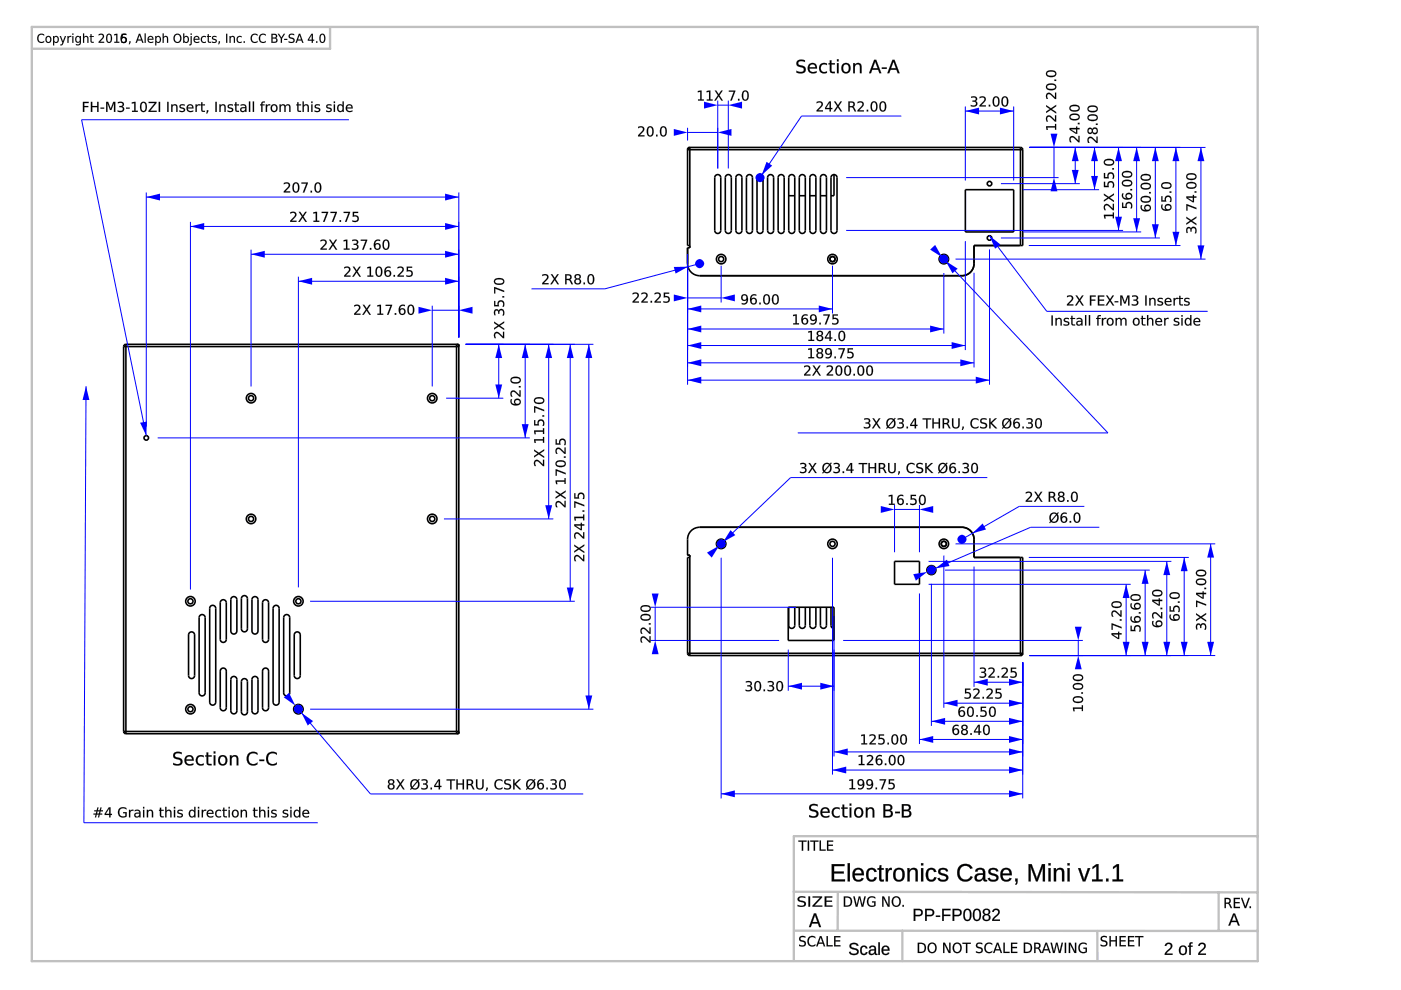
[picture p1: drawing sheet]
<svg xmlns="http://www.w3.org/2000/svg" width="297mm" height="210mm" viewBox="0 0 297 210" stroke-linecap="round" stroke-linejoin="round" font-family="sans-serif">
<g fill="none" stroke="#000" stroke-width=".34">
<path d="M145.8 31.7v20.4h.5M145.8 31.7h.5M146.3 31.3l-.5 .2v.2M146.3 31.7v20.8h-.5v3.4a2.56 2.56 0 0 0 2.5 2.6h55.7a2.56 2.56 0 0 0 2.5-2.6v-3.8h9.9M146.3 31.3v.4M146.3 31.3h70.1M146.3 31.7h70.1M151.7 37.2a.64 .64 0 0 1 .7-.1 .64 .64 0 0 1 .4 .6v11.2a.64 .64 0 0 1-.6 .6 .64 .64 0 0 1-.7-.6v-11.2zM154 37.2a.64 .64 0 0 1 .7-.1 .64 .64 0 0 1 .4 .6v11.2a.64 .64 0 0 1-.7 .6 .64 .64 0 0 1-.6-.6v-11.2zM156.2 37.2a.64 .64 0 0 1 .7-.1 .64 .64 0 0 1 .4 .6v11.2a.64 .64 0 0 1-.6 .6 .64 .64 0 0 1-.7-.6v-11.2zM158.4 37.2a.64 .64 0 0 1 .7-.1 .64 .64 0 0 1 .4 .6v11.2a.64 .64 0 0 1-.6 .6 .64 .64 0 0 1-.6-.6v-11.2zM160.7 37.2a.64 .64 0 0 1 .7-.1 .64 .64 0 0 1 .4 .6v11.2a.64 .64 0 0 1-.7 .6 .64 .64 0 0 1-.6-.6v-11.2z"/>
<path d="M162.9 37.2a.64 .64 0 0 1 .7-.1 .64 .64 0 0 1 .4 .6v11.2a.64 .64 0 0 1-.6 .6 .64 .64 0 0 1-.7-.6v-11.2zM165.2 37.2a.64 .64 0 0 1 .7-.1 .64 .64 0 0 1 .4 .6v11.2a.64 .64 0 0 1-.7 .6 .64 .64 0 0 1-.6-.6v-11.2zM167.4 37.2a.64 .64 0 0 1 .7-.1 .64 .64 0 0 1 .4 .6v11.2a.64 .64 0 0 1-.6 .6 .64 .64 0 0 1-.7-.6v-11.2zM169.6 37.2a.64 .64 0 0 1 .7-.1 .64 .64 0 0 1 .4 .6v11.2a.64 .64 0 0 1-.6 .6 .64 .64 0 0 1-.6-.6v-11.2zM171.9 37.2a.64 .64 0 0 1 .7-.1 .64 .64 0 0 1 .4 .6v11.2a.64 .64 0 0 1-.7 .6 .64 .64 0 0 1-.6-.6v-11.2zM174.1 37.2a.64 .64 0 0 1 .7-.1 .64 .64 0 0 1 .4 .6v11.2a.64 .64 0 0 1-.6 .6 .64 .64 0 0 1-.7-.6v-11.2zM176.4 37.2a.64 .64 0 0 1 .7-.1 .64 .64 0 0 1 .4 .6v11.2a.64 .64 0 0 1-.7 .6 .64 .64 0 0 1-.6-.6v-11.2zM176.8 37v4.5h-.6M216.4 31.3h.2l.2 .4M216.4 31.3v.4M216.4 31.7h.4M216.4 31.7v20.4"/>
<path d="M216.8 31.7v20.4h-.4M167.2 41.5h1.3M169.5 41.5h1.2M171.7 41.5h1.3M173.9 41.5h1.3M204.7 40.2h10.2v9h-10.2zM26.2 73.5h.5M26.2 73.5v81.6M26.7 73l-.3 .1-.2 .4M26.7 73v.5M26.7 73h70.6v82.6h-70.6M26.7 73.5h70.1"/>
<path d="M26.7 73.5v81.6M96.8 73l.4 .2v.3a.33 .33 0 0 1-.4-.1 .33 .33 0 0 1 0-.4zM96.8 73.5v81.6M146.3 118.2h-.5v20.3M189.7 119h5.2v4.9h-5.2zM216.4 118.2h-9.9v-3.8a2.56 2.56 0 0 0-2.5-2.6h-55.7a2.56 2.56 0 0 0-2.5 2.6v3.3h.5v20.8M216.4 118.2h.4v20.3M216.4 118.2v20.3M40.2 134.2a.64 .64 0 0 1 .7-.2 .64 .64 0 0 1 .4 .6v8.6a.64 .64 0 0 1-.7 .7 .64 .64 0 0 1-.6-.7v-8.6zM42.4 130.5a.64 .64 0 0 1 .7-.1 .64 .64 0 0 1 .4 .5v16a.64 .64 0 0 1-.6 .6 .64 .64 0 0 1-.7-.6v-16zM44.6 128.5a.64 .64 0 0 1 .7-.1 .64 .64 0 0 1 .4 .6v19.9a.64 .64 0 0 1-.6 .6 .64 .64 0 0 1-.6-.6v-19.9zM46.9 127.3a.64 .64 0 0 1 .7-.1 .64 .64 0 0 1 .4 .6v7.8a.64 .64 0 0 1-.7 .6 .64 .64 0 0 1-.6-.6v-7.8z"/>
<path d="M49.1 126.7a.64 .64 0 0 1 .7-.2 .64 .64 0 0 1 .4 .6v6.7a.64 .64 0 0 1-.6 .6 .64 .64 0 0 1-.7-.6v-6.7zM51.4 126.5a.64 .64 0 0 1 .7-.2 .64 .64 0 0 1 .4 .6v6.4a.64 .64 0 0 1-.7 .7 .64 .64 0 0 1-.6-.7v-6.4zM53.6 126.7a.64 .64 0 0 1 .7-.2 .64 .64 0 0 1 .4 .6v6.7a.64 .64 0 0 1-.6 .6 .64 .64 0 0 1-.7-.6v-6.7zM55.8 127.3a.64 .64 0 0 1 .7-.1 .64 .64 0 0 1 .4 .6v7.8a.64 .64 0 0 1-.6 .6 .64 .64 0 0 1-.6-.6v-7.8zM58.1 128.5a.64 .64 0 0 1 .7-.1 .64 .64 0 0 1 .4 .6v19.9a.64 .64 0 0 1-.7 .6 .64 .64 0 0 1-.6-.6v-19.9zM60.3 130.5a.64 .64 0 0 1 .7-.1 .64 .64 0 0 1 .4 .5v16a.64 .64 0 0 1-.6 .6 .64 .64 0 0 1-.7-.6v-16zM62.6 134.2a.64 .64 0 0 1 .7-.2 .64 .64 0 0 1 .4 .6v8.6a.64 .64 0 0 1-.7 .7 .64 .64 0 0 1-.6-.7v-8.6zM145.8 138.5v.3l.5 .2M145.8 138.5h.5M146.3 138.5v.5M146.3 139h70.1M146.3 138.5h70.1"/>
<path d="M167.1 128.8h9.7v7h-9.7zM167.2 128.8v3.8a.64 .64 0 0 0 .7 .6 .64 .64 0 0 0 .6-.6v-3.8M169.5 128.8v3.8a.64 .64 0 0 0 .6 .6 .64 .64 0 0 0 .6-.6v-3.8M171.7 128.8v3.8a.64 .64 0 0 0 .6 .6 .64 .64 0 0 0 .7-.6v-3.8M173.9 128.8v3.8a.64 .64 0 0 0 .7 .6 .64 .64 0 0 0 .6-.6v-3.8M176.2 128.8v3.8a.64 .64 0 0 0 .6 .6M216.4 138.5h.4M216.4 138.5v.5M216.8 138.5v.3l-.4 .2M26.2 155.1l.2 .4 .3 .1M26.2 155.1h.5M26.7 155.1v.5"/>
<path d="M26.7 155.1h70.1M46.9 141.8a.64 .64 0 0 1 .7-.1 .64 .64 0 0 1 .4 .6v7.8a.64 .64 0 0 1-.7 .6 .64 .64 0 0 1-.6-.6v-7.8zM49.1 143.6a.64 .64 0 0 1 .7-.1 .64 .64 0 0 1 .4 .6v6.6a.64 .64 0 0 1-.6 .7 .64 .64 0 0 1-.7-.7v-6.6zM51.4 144.1a.64 .64 0 0 1 .7-.2 .64 .64 0 0 1 .4 .6v6.4a.64 .64 0 0 1-.7 .7 .64 .64 0 0 1-.6-.7v-6.4zM53.6 143.6a.64 .64 0 0 1 .7-.1 .64 .64 0 0 1 .4 .6v6.6a.64 .64 0 0 1-.6 .7 .64 .64 0 0 1-.7-.7v-6.6zM55.8 141.8a.64 .64 0 0 1 .7-.1 .64 .64 0 0 1 .4 .6v7.8a.64 .64 0 0 1-.6 .6 .64 .64 0 0 1-.6-.6v-7.8zM96.8 155.1h.5l-.1 .2-.4 .3zM97.3 154.9h.1"/>
<circle cx="209.8" cy="38.9" r=".48"/>
<circle cx="152.9" cy="54.9" r=".54"/>
<circle cx="152.9" cy="54.9" r="1.01"/>
<circle cx="176.5" cy="54.9" r=".54"/>
<circle cx="176.5" cy="54.9" r="1.01"/>
<circle cx="200.1" cy="54.9" r=".54"/>
<circle cx="200.1" cy="54.9" r="1.01"/>
<circle cx="209.8" cy="50.5" r=".48"/>
<circle cx="31" cy="92.8" r=".48"/>
<circle cx="53.2" cy="84.4" r=".54"/>
<circle cx="53.2" cy="84.4" r="1.01"/>
<circle cx="91.6" cy="84.4" r=".54"/>
<circle cx="91.6" cy="84.4" r="1.01"/>
<circle cx="53.2" cy="110" r=".54"/>
<circle cx="53.2" cy="110" r="1.01"/>
<circle cx="91.6" cy="110" r=".54"/>
<circle cx="91.6" cy="110" r="1.01"/>
<circle cx="152.9" cy="115.3" r=".54"/>
<circle cx="152.9" cy="115.3" r="1.01"/>
<circle cx="176.5" cy="115.3" r=".54"/>
<circle cx="176.5" cy="115.3" r="1.01"/>
<circle cx="200.1" cy="115.3" r=".54"/>
<circle cx="200.1" cy="115.3" r="1.01"/>
<circle cx="40.4" cy="127.5" r=".54"/>
<circle cx="40.4" cy="127.5" r="1.01"/>
<circle cx="63.3" cy="127.5" r=".54"/>
<circle cx="63.3" cy="127.5" r="1.01"/>
<circle cx="197.5" cy="120.9" r=".96"/>
<circle cx="40.4" cy="150.4" r=".54"/>
<circle cx="40.4" cy="150.4" r="1.01"/>
<circle cx="63.3" cy="150.4" r=".54"/>
<circle cx="63.3" cy="150.4" r="1.01"/>
</g>
<path d="M91.6 64.8v17.1M91.6 65.8h5.7M97.3 64.8v6.7" fill="none" stroke="#00f" stroke-width=".21"/>
<g fill="#00f">
<path d="M97.3 65.8l2.9-.7v1.4z"/>
<path d="M88.7 65.1l2.9 .7-2.9 .7z"/>
</g>
<g fill="#000">
<path d="M75.1 64.7a.74 .74 0 0 1 .9-.1 .74 .74 0 0 1 .3 1l-.9 .9h1v.2h-1.3v-.2l.6-.6a.53 .53 0 0 0 .4-.6 .53 .53 0 0 0-.5-.5l-.5 .2zM76.9 64.6h.3l.5 .8 .6-.8h.3l-.7 1 .7 1.1h-.3l-.6-.9-.6 .9h-.3l.8-1.1zM80 64.7l.8-.1v1.9h.4v.2h-1.2v-.2h.5v-1.6l-.5 .1zM81.8 64.6h1.3l-.7 2.1h-.3l.7-1.8h-1zM83.7 66.4h.3v.3h-.3zM84.8 66a.5 .5 0 0 0 1 0 .5 .5 0 0 0-1 0zM84.8 64.9l.6-.3 .5 .1v.2a.67 .67 0 0 0-.8 0 .67 .67 0 0 0-.3 .7 .7 .7 0 0 1 1.1 .1 .7 .7 0 0 1-.3 1.1 .7 .7 0 0 1-1-.5v-.9zM86.9 64.9a1.22 1.22 0 0 0 .2 1.7 1.08 1.08 0 0 0 0-1.8zM86.7 64.7a.79 .79 0 0 1 .9 .1 .79 .79 0 0 1 .2 .9 .79 .79 0 0 1-.7 1.1 .79 .79 0 0 1-.7-1.1l.1-.6z"/>
<path d="M75.1 64.7a.76 .76 0 0 1 1-.1 .76 .76 0 0 1 .2 1l-.9 .9h1v.3h-1.3a.57 .57 0 0 1 .4-.8l.2-.1a.51 .51 0 0 0 .4-.6 .51 .51 0 0 0-.5-.4l-.5 .1zM75.1 64.7v.3a.53 .53 0 0 1 .8-.1 .53 .53 0 0 1 0 .8l-.8 .8v.2h1.3v-.2h-1l.8-.8a.69 .69 0 0 0 0-1 .69 .69 0 0 0-.9 0zM76.9 64.6h.3l.5 .8 .6-.8h.3l-.7 1 .8 1.2h-.4l-.6-1-.6 1h-.3l.8-1.2zM76.9 64.6l.7 1-.8 1.1h.3l.6-.9 .6 .9h.3l-.7-1.1 .7-1h-.3l-.6 .8-.5-.8zM80 64.7l.8-.1v1.9h.5v.3h-1.3v-.3h.5v-1.6l-.5 .1zM80 64.7v.3l.5-.1v1.6h-.5v.2h1.2v-.2h-.4v-1.9zM81.8 64.6h1.3l-.7 2.2h-.4l.8-1.9h-1zM81.8 64.6v.3h1l-.7 1.8h.3l.7-2.1zM83.7 66.4h.3v.4h-.3zM83.7 66.4v.3h.3v-.3zM84.8 66a.5 .5 0 0 0 1 0 .5 .5 0 0 0-1 0zM84.8 66a.49 .49 0 0 1 .9 0 .49 .49 0 0 1-.9 0zM84.8 64.9a.96 .96 0 0 1 1.1-.2l-.1 .2a.65 .65 0 0 0-.7 0 .65 .65 0 0 0-.3 .7 .64 .64 0 0 1 1-.1 .75 .75 0 0 1-.2 1.3 .75 .75 0 0 1-1.1-.8v-.6zM84.8 64.9a1.07 1.07 0 0 0-.3 1.2 1.07 1.07 0 0 0 1 .7 .69 .69 0 0 0 .4-1.1 .69 .69 0 0 0-1.1 0 .68 .68 0 0 1 .3-.8 .68 .68 0 0 1 .8 0v-.2l-.5-.1zM86.9 64.9a1.22 1.22 0 0 0 .2 1.6 1.07 1.07 0 0 0 0-1.7zM86.9 64.9a.55 .55 0 0 1 .6 .1 .55 .55 0 0 1 .1 .7 .55 .55 0 0 1-.1 .7 .55 .55 0 0 1-.6 .1 1.62 1.62 0 0 1 0-1.6zM86.7 64.7a.8 .8 0 0 1 .9 .1 .8 .8 0 0 1 .3 .9 .81 .81 0 0 1-.8 1.1 .81 .81 0 0 1-.7-1.1v-.6zM86.7 64.7a1.26 1.26 0 0 0 .4 2.1 1.22 1.22 0 0 0 .2-2.2z"/>
</g>
<path d="M63.3 58.7v65.8M63.3 59.6h34M97.3 58.7v12.8" fill="none" stroke="#00f" stroke-width=".21"/>
<g fill="#00f">
<path d="M94.4 58.9l2.9 .7-2.9 .8z"/>
<path d="M63.3 59.6l2.9-.7v1.5z"/>
</g>
<g fill="#000">
<path d="M73 56.6a.74 .74 0 0 1 .9 0 .74 .74 0 0 1 .3 .9l-.9 .9h1v.3h-1.3v-.3l.6-.6a.53 .53 0 0 0 .4-.6 .53 .53 0 0 0-.6-.4l-.4 .1zM74.8 56.5h.3l.5 .8 .6-.8h.3l-.7 1.1 .7 1.1h-.3l-.6-.9-.6 .9h-.3l.8-1.2zM77.9 56.6l.8-.1v1.9h.4v.3h-1.2v-.3h.5v-1.6l-.5 .1zM80.1 56.8a1.22 1.22 0 0 0 .2 1.7 1.08 1.08 0 0 0 0-1.8zM79.9 56.6a.79 .79 0 0 1 1 .1 .79 .79 0 0 1 .2 .9 .79 .79 0 0 1-.8 1.1 .79 .79 0 0 1-.7-1.1l.1-.6zM81.8 58a.47 .47 0 0 0 .9 0 .47 .47 0 0 0-.9 0zM81.7 56.8l.7-.3 .4 .1v.3a.67 .67 0 0 0-.7-.1 .67 .67 0 0 0-.3 .7 .7 .7 0 0 1 1 .1 .7 .7 0 0 1-.3 1.1 .7 .7 0 0 1-.9-.5l-.1-.9zM83.4 58.3h.3v.4h-.3zM84.3 56.6a.74 .74 0 0 1 .9 0 .74 .74 0 0 1 .3 .9l-.9 .9h1v.3h-1.3v-.3l.6-.6a.53 .53 0 0 0 .4-.6 .53 .53 0 0 0-.5-.4l-.5 .1zM86.2 56.5h1.2v.3h-.9v.5a.78 .78 0 0 1 1 .9 .78 .78 0 0 1-1.2 .5l-.1-.1v-.3a.56 .56 0 0 0 .8 .1 .56 .56 0 0 0-.1-.9l-.7 .1z"/>
<path d="M73 56.6a.76 .76 0 0 1 .9 0 .76 .76 0 0 1 .3 .9l-.9 .9h1v.3h-1.3a.57 .57 0 0 1 .4-.7l.2-.2a.51 .51 0 0 0 .4-.6 .51 .51 0 0 0-.6-.4l-.4 .2zM73 56.6v.3a.53 .53 0 0 1 .8-.1 .53 .53 0 0 1 0 .8l-.8 .8v.3h1.3v-.3h-1l.8-.8a.69 .69 0 0 0 0-.9 .69 .69 0 0 0-1-.1zM74.8 56.5h.3l.5 .8 .5-.8h.4l-.7 1.1 .7 1.1h-.3l-.6-.9-.6 .9h-.3l.8-1.2zM74.8 56.5l.7 1-.8 1.2h.3l.6-1 .6 1h.3l-.7-1.1 .7-1.1h-.3l-.6 .9-.5-.9zM77.9 56.6l.8-.1v1.9h.4v.3h-1.2v-.3h.5v-1.6l-.5 .1zM77.9 56.6v.3l.5-.1v1.6h-.5v.3h1.2v-.3h-.5l.1-1.9zM80.1 56.8a1.22 1.22 0 0 0 .2 1.7 1.07 1.07 0 0 0 0-1.8zM80.1 56.8a.55 .55 0 0 1 .6 .1 .55 .55 0 0 1 .1 .7 .55 .55 0 0 1-.1 .7 .55 .55 0 0 1-.6 .1 1.62 1.62 0 0 1 0-1.6zM79.9 56.6a.8 .8 0 0 1 1 .1 .8 .8 0 0 1 .2 .9 .81 .81 0 0 1-.8 1.1 .81 .81 0 0 1-.7-1.1l.1-.6zM79.9 56.6a1.26 1.26 0 0 0 .4 2.1 1.22 1.22 0 0 0 .3-2.1zM81.8 58a.46 .46 0 0 0 .9 0 .46 .46 0 0 0-.9 0zM81.7 58a.5 .5 0 0 1 1 0 .5 .5 0 0 1-1 0zM81.7 56.8a.96 .96 0 0 1 1.1-.2v.3a.65 .65 0 0 0-.7-.1 .65 .65 0 0 0-.3 .7 .64 .64 0 0 1 1-.1 .75 .75 0 0 1-.3 1.3 .75 .75 0 0 1-1-.8v-.6zM81.7 56.8a1.07 1.07 0 0 0-.2 1.2 1.07 1.07 0 0 0 .9 .7 .69 .69 0 0 0 .5-1.1 .69 .69 0 0 0-1.2 0 .68 .68 0 0 1 .3-.8 .68 .68 0 0 1 .8 .1v-.3l-.4-.1zM83.4 58.3h.4v.4h-.4zM83.4 58.3v.4h.3v-.4zM84.3 56.6a.76 .76 0 0 1 1 0 .76 .76 0 0 1 .2 .9l-.9 .9h1v.3h-1.3a.57 .57 0 0 1 .4-.7l.2-.2a.51 .51 0 0 0 .4-.6 .51 .51 0 0 0-.5-.4l-.5 .2zM84.3 56.6v.3a.53 .53 0 0 1 .8-.1 .53 .53 0 0 1 0 .8l-.8 .8v.3h1.3v-.3h-1l.8-.8a.69 .69 0 0 0 0-.9 .69 .69 0 0 0-.9-.1zM86.2 56.5h1.2v.3h-.9v.5a.77 .77 0 0 1 1.1 .8 .77 .77 0 0 1-1.2 .6l-.3-.1v-.3a.55 .55 0 0 0 .9 .1 .55 .55 0 0 0-.1-.8h-.7zM86.2 56.5v1.1a.58 .58 0 0 1 .9 0 .58 .58 0 0 1 0 .8 .58 .58 0 0 1-.8 0l-.1-.1v.3a.81 .81 0 0 0 1-.1 .81 .81 0 0 0 .1-1l-.3-.2h-.5v-.5h.9v-.3z"/>
</g>
<path d="M53.2 52.9v29M53.2 53.9h44.1M97.3 52.9v18.6" fill="none" stroke="#00f" stroke-width=".21"/>
<g fill="#00f">
<path d="M94.4 53.2l2.9 .7-2.9 .7z"/>
<path d="M53.2 53.9l2.9-.7v1.4z"/>
</g>
<g fill="#000">
<path d="M68 50.9a.74 .74 0 0 1 .9-.1 .74 .74 0 0 1 .3 1l-.9 .9h1v.2h-1.4v-.2l.7-.6a.53 .53 0 0 0 .4-.6 .53 .53 0 0 0-.6-.5l-.4 .2zM69.8 50.8h.3l.5 .8 .5-.8h.3l-.6 1 .7 1.1h-.3l-.6-.9-.6 .9h-.3l.7-1.1zM72.9 50.9l.7-.1v1.9h.5v.2h-1.2v-.2h.5v-1.6l-.5 .1zM74.7 50.9a.73 .73 0 0 1 .9-.1 .73 .73 0 0 1 .3 .8l-.3 .2a.67 .67 0 0 1 .3 .9 .67 .67 0 0 1-1 .3l-.3-.1v-.3a.57 .57 0 0 0 .8 .1 .57 .57 0 0 0 .2-.7l-.6-.1v-.2h.2a.35 .35 0 0 0 .5-.4 .35 .35 0 0 0-.5-.3l-.5 .1zM76.5 50.8h1.4l-.8 2.1h-.3l.7-1.8h-1zM78.4 52.6h.3v.3h-.3zM79.6 52.2a.47 .47 0 0 0 .9 0 .47 .47 0 0 0-.9 0zM79.5 51.1l.6-.3 .5 .1v.2a.67 .67 0 0 0-.8 0 .67 .67 0 0 0-.3 .7 .7 .7 0 0 1 1.1 .1 .7 .7 0 0 1-.3 1 .7 .7 0 0 1-1-.4v-.9zM81.6 51.1a1.22 1.22 0 0 0 .2 1.7 1.08 1.08 0 0 0 0-1.8zM81.4 50.9a.79 .79 0 0 1 1 .1 .79 .79 0 0 1 .2 .9 .79 .79 0 0 1-.8 1.1 .79 .79 0 0 1-.7-1.1l.1-.6z"/>
<path d="M67.9 50.9h.1a.76 .76 0 0 1 .9-.1 .76 .76 0 0 1 .3 1l-.9 .9h1v.3h-1.4a.57 .57 0 0 1 .5-.8l.1-.1a.51 .51 0 0 0 .5-.6 .51 .51 0 0 0-.6-.5l-.5 .2zM68 50.9v.3a.53 .53 0 0 1 .8-.1 .53 .53 0 0 1 0 .8l-.9 .8v.2h1.4v-.2h-1l.7-.8a.69 .69 0 0 0 .1-1 .69 .69 0 0 0-1 0zM69.7 50.8h.4l.5 .8 .5-.8h.4l-.7 1 .7 1.2h-.3l-.6-1-.6 1h-.3l.7-1.2zM69.8 50.8l.7 1-.8 1.1h.3l.6-.9 .6 .9h.3l-.8-1.1 .7-1h-.3l-.5 .8-.5-.8zM72.8 50.9l.9-.1-.1 1.9h.5v.3h-1.2v-.3h.5v-1.6l-.6 .1zM72.9 50.9v.3l.5-.1v1.6h-.5v.2h1.2v-.2h-.5v-1.9zM74.7 50.9a.74 .74 0 0 1 .9-.1 .74 .74 0 0 1 .3 .8l-.3 .2a.58 .58 0 0 1 .4 .5 .58 .58 0 0 1-.4 .6l-.2 .1a.52 .52 0 0 1-.8-.4 .76 .76 0 0 0 1.1-.3l-.1-.3-.6-.1v-.2h.2a.33 .33 0 0 0 .5-.4 .33 .33 0 0 0-.5-.3l-.5 .1zM74.7 50.9v.2a.61 .61 0 0 1 1 .4l-.3 .2h-.4v.2a.48 .48 0 0 1 .7 .4 .48 .48 0 0 1-.7 .4l-.4-.1v.3a.75 .75 0 0 0 1 0 .75 .75 0 0 0 .1-1l-.2-.1a.54 .54 0 0 0 .4-.7 .54 .54 0 0 0-.8-.3zM76.5 50.8h1.4l-.8 2.2h-.3l.7-1.9h-1zM76.5 50.8v.3l1-.1-.7 1.9h.3l.8-2.1zM78.4 52.6h.3v.4h-.3zM78.4 52.6v.3h.3v-.3zM79.6 52.2a.46 .46 0 0 0 .9 0 .46 .46 0 0 0-.9 0zM79.5 52.2a.5 .5 0 0 1 1 0 .5 .5 0 0 1-1 0zM79.5 51.1a.96 .96 0 0 1 1.1-.2v.2a.65 .65 0 0 0-.8 0 .65 .65 0 0 0-.2 .7h-.1a.64 .64 0 0 1 1-.1 .75 .75 0 0 1-.2 1.3 .75 .75 0 0 1-1-.8v-.6zM79.5 51.1a1.07 1.07 0 0 0-.3 1.2 1.07 1.07 0 0 0 1 .6 .69 .69 0 0 0 .5-1 .69 .69 0 0 0-1.2-.1 .68 .68 0 0 1 .3-.7 .68 .68 0 0 1 .8 0v-.2l-.5-.1zM81.6 51.1a1.22 1.22 0 0 0 .2 1.6 1.07 1.07 0 0 0 0-1.7zM81.6 51.1a.55 .55 0 0 1 .6 .1 .55 .55 0 0 1 .1 .7 .55 .55 0 0 1-.1 .7 .55 .55 0 0 1-.6 .1 1.62 1.62 0 0 1 0-1.6zM81.4 50.9a.8 .8 0 0 1 1 .1 .8 .8 0 0 1 .2 .9 .81 .81 0 0 1-.8 1.1 .81 .81 0 0 1-.7-1.1l.1-.6zM81.4 50.9a1.26 1.26 0 0 0 .4 2.1 1.22 1.22 0 0 0 .3-2.2z"/>
</g>
<path d="M40.4 47v78M40.4 48h56.9M97.3 47v24.5" fill="none" stroke="#00f" stroke-width=".21"/>
<g fill="#00f">
<path d="M94.4 47.3l2.9 .7-2.9 .7z"/>
<path d="M40.4 48l2.9-.7v1.4z"/>
</g>
<g fill="#000">
<path d="M61.5 45a.74 .74 0 0 1 1-.1 .74 .74 0 0 1 .2 1l-.8 .9h1v.2h-1.4v-.2l.6-.6a.53 .53 0 0 0 .4-.6 .53 .53 0 0 0-.5-.5l-.5 .2zM63.3 44.9h.4l.5 .8 .5-.8h.3l-.7 1 .8 1.1h-.3l-.6-.9-.6 .9h-.3l.7-1.1zM66.4 45l.8-.1v1.9h.5v.2h-1.2v-.2h.4v-1.6l-.5 .1zM68.2 44.9h1.4l-.8 2.1h-.3l.7-1.8h-1zM70.1 44.9h1.3l-.7 2.1h-.3l.7-1.8h-1zM72 46.7h.3v.3h-.3zM72.9 44.9h1.3l-.7 2.1h-.3l.7-1.8h-1zM74.8 44.9h1.1v.3h-.8v.5a.78 .78 0 0 1 1 .8 .78 .78 0 0 1-1.2 .5h-.2v-.3a.56 .56 0 0 0 .8 .1 .56 .56 0 0 0 0-.9l-.7 .1z"/>
<path d="M61.5 45a.76 .76 0 0 1 1-.1 .76 .76 0 0 1 .2 1l-.8 .9h1v.3h-1.4a.57 .57 0 0 1 .5-.8l.1-.1a.51 .51 0 0 0 .4-.6 .51 .51 0 0 0-.5-.4l-.5 .1zM61.5 45v.3a.53 .53 0 0 1 .8-.1 .53 .53 0 0 1 0 .8l-.8 .8v.2h1.4v-.2h-1.1l.8-.8a.69 .69 0 0 0 .1-1 .69 .69 0 0 0-1 0zM63.3 44.9h.4l.5 .8 .5-.8h.3l-.7 1 .8 1.2h-.3l-.6-1-.6 1h-.4l.8-1.2zM63.3 44.9l.7 1-.7 1.1h.3l.6-.9 .6 .9h.3l-.8-1.1 .7-1h-.3l-.5 .8-.5-.8zM66.4 45l.8-.1v1.9h.5v.3h-1.2v-.3h.4v-1.6l-.5 .1zM66.4 45v.3l.5-.1v1.6h-.4v.2h1.2v-.2h-.5v-1.9zM68.2 44.9h1.4l-.8 2.2h-.3l.7-1.9h-1zM68.2 44.9v.3l1-.1-.7 1.9h.3l.8-2.1zM70.1 44.9h1.3l-.7 2.2h-.4l.8-1.9h-1zM70.1 44.9v.3l1-.1-.7 1.9h.3l.7-2.1zM72 46.7h.3v.4h-.3zM72 46.7v.3h.3v-.3zM72.8 44.9h1.4l-.7 2.2h-.4l.8-1.9h-1.1zM72.9 44.9v.3l1-.1-.7 1.9h.3l.7-2.1zM74.8 44.9h1.1v.3h-.8v.5a.77 .77 0 0 1 1 .7 .77 .77 0 0 1-1.1 .7l-.3-.1v-.3a.55 .55 0 0 0 .8 .1 .55 .55 0 0 0 0-.9l-.7 .1zM74.8 44.9v1.1a.58 .58 0 0 1 .8-.1 .58 .58 0 0 1 .1 .9 .58 .58 0 0 1-.9 0l-.1-.1v.3a.81 .81 0 0 0 1.1-.1 .81 .81 0 0 0 .1-1.1l-.4-.1h-.5v-.6l.9 .1v-.3z"/>
</g>
<path d="M31 40.8v49.6M31 41.8h66.3M97.3 40.8v30.7" fill="none" stroke="#00f" stroke-width=".21"/>
<g fill="#00f">
<path d="M94.4 41.1l2.9 .7-2.9 .7z"/>
<path d="M31 41.8l2.9-.7v1.4z"/>
</g>
<g fill="#000">
<path d="M60.2 38.8a.74 .74 0 0 1 .9-.1 .74 .74 0 0 1 .3 .9l-.9 1h1v.2h-1.3v-.2l.6-.6a.53 .53 0 0 0 .4-.6 .53 .53 0 0 0-.6-.5l-.4 .2zM62.5 38.9a1.22 1.22 0 0 0 .2 1.7 1.08 1.08 0 0 0 0-1.7zM62.3 38.8a.79 .79 0 0 1 1 .1 .79 .79 0 0 1 .2 .9 .79 .79 0 0 1-.8 1.1 .79 .79 0 0 1-.7-1.1l.1-.6zM63.9 38.7h1.4l-.8 2.1h-.3l.7-1.9h-1zM65.9 40.5h.3v.3h-.3zM67.2 38.9a1.22 1.22 0 0 0 .2 1.7 1.08 1.08 0 0 0 0-1.7zM67 38.8a.79 .79 0 0 1 .9 .1 .79 .79 0 0 1 .2 .9 .79 .79 0 0 1-.7 1.1 .79 .79 0 0 1-.7-1.1v-.6z"/>
<path d="M60.2 38.8a.76 .76 0 0 1 .9-.1 .76 .76 0 0 1 .3 .9l-.9 1h1v.2h-1.3a.57 .57 0 0 1 .4-.7l.2-.2a.51 .51 0 0 0 .4-.5 .51 .51 0 0 0-.6-.5l-.4 .2zM60.2 38.8v.3a.53 .53 0 0 1 .8-.2 .53 .53 0 0 1 0 .9l-.8 .8v.2h1.3v-.2h-1l.8-.8a.69 .69 0 0 0 0-1 .69 .69 0 0 0-.9-.1zM62.6 38.9a1.22 1.22 0 0 0 .1 1.7 1.07 1.07 0 0 0 0-1.7zM62.5 39a.55 .55 0 0 1 .6 .1 .55 .55 0 0 1 .1 .7 .55 .55 0 0 1-.1 .6 .55 .55 0 0 1-.6 .1 1.62 1.62 0 0 1 0-1.5zM62.3 38.8a.8 .8 0 0 1 1 0 .8 .8 0 0 1 .2 1 .81 .81 0 0 1-.8 1.1 .81 .81 0 0 1-.7-1.1l.1-.7zM62.3 38.8a1.26 1.26 0 0 0 .4 2 1.22 1.22 0 0 0 .3-2.1zM63.9 38.7h1.4l-.8 2.1h-.3l.7-1.9-1 .1zM63.9 38.7v.2h1.1l-.8 1.9h.3l.8-2.1zM65.8 40.4h.4v.4h-.4zM65.9 40.5v.3h.3v-.3zM67.2 38.9a1.22 1.22 0 0 0 .2 1.7 1.07 1.07 0 0 0 0-1.7zM67.1 39a.55 .55 0 0 1 .7 .1 .55 .55 0 0 1 .1 .7 .55 .55 0 0 1-.1 .6 .55 .55 0 0 1-.7 .1 1.62 1.62 0 0 1 0-1.5zM67 38.8a.8 .8 0 0 1 .9 0 .8 .8 0 0 1 .2 1 .81 .81 0 0 1-.7 1.1 .81 .81 0 0 1-.8-1.1l.1-.7zM67 38.8a1.26 1.26 0 0 0 .4 2 1.22 1.22 0 0 0 .2-2.1z"/>
</g>
<path d="M98.7 73h8M105.7 73v11.4M94.6 84.4h12.1" fill="none" stroke="#00f" stroke-width=".21"/>
<g fill="#00f">
<path d="M105.7 73l.8 2.9h-1.5z"/>
<path d="M105 81.5h1.5l-.8 2.9z"/>
</g>
<g fill="#000">
<path d="M104.9 70.6a1.12 1.12 0 0 1 1.5 .5l.2 .3v-1.1h.3v1.4a.57 .57 0 0 1-.7-.4l-.2-.2a.51 .51 0 0 0-.6-.4 .51 .51 0 0 0-.4 .5l.2 .5a.6 .6 0 0 1-.5-.4 .6 .6 0 0 1 .1-.6zM104.9 70.6l-.1 .8 .1 .3h.3a.53 .53 0 0 1-.2-.8 .53 .53 0 0 1 .8 0l.8 .8h.3v-1.3h-.3l.1 1-1.1-1h-.4zM104.7 68.2l1.1 .7 1.1-.8v.4l-.9 .6 .9 .5v.4l-1.2-.8-1 .7v-.3l.8-.6-.8-.5zM104.8 68.2v.3l.8 .5-.8 .6v.3l.9-.7 1.2 .8v-.3l-.9-.6 .9-.6v-.3l-1.1 .7zM104.9 65.7a.49 .49 0 0 1 .5-.2 .49 .49 0 0 1 .3 .4 .58 .58 0 0 1 .6-.4 .58 .58 0 0 1 .6 .4v.2a.52 .52 0 0 1-.4 .8 .76 .76 0 0 0-.2-1.1l-.3 .1-.1 .6h-.3v-.2a.33 .33 0 0 0-.3-.5 .33 .33 0 0 0-.3 .5l.1 .5a.57 .57 0 0 1-.3-.9zM104.9 65.7l-.1 .8v.3h.3a.61 .61 0 0 1 .3-1l.2 .3v.4h.3a.48 .48 0 0 1 .3-.7 .48 .48 0 0 1 .5 .7l-.2 .4h.3a.75 .75 0 0 0 0-1 .75 .75 0 0 0-1-.1l-.1 .2a.48 .48 0 0 0-.3-.4 .48 .48 0 0 0-.5 .1zM104.7 63.8h.3v.9h.5a.77 .77 0 0 1 .8-1.1 .77 .77 0 0 1 .6 1.1l-.1 .3h-.3a.55 .55 0 0 0 .1-.8 .55 .55 0 0 0-.8 .1v.7h-1.1zM104.8 63.8v1.1h1a.58 .58 0 0 1 0-.8 .58 .58 0 0 1 .8 0 .58 .58 0 0 1 0 .8l-.1 .1h.3a.81 .81 0 0 0 0-1 .81 .81 0 0 0-1.1-.1l-.2 .3v.5h-.5v-.9zM106.5 62.8h.4v.3h-.4zM106.5 62.8v.3h.4v-.3zM104.7 60.8l2.2 .8v.3l-1.9-.7v1h-.3zM104.8 60.9v1.3h.2v-1l1.9 .7v-.3zM105 59.5a.57 .57 0 0 0 .2 .5 .57 .57 0 0 0 .6 .1h.3a.44 .44 0 0 0 .6-.4 .44 .44 0 0 0-.6-.4h-.8zM105 59.4a1.17 1.17 0 0 1 1.7 .3 1.09 1.09 0 0 1-1.8 0zM104.8 59.3a1.29 1.29 0 0 1 2.1 .4 1.25 1.25 0 0 1-2.2 .2zM104.9 59.3a.78 .78 0 0 0 0 .9 .78 .78 0 0 0 .9 .2 .78 .78 0 0 0 1.1-.7 .78 .78 0 0 0-1.1-.7h-.6z"/>
<path d="M104.9 70.6a.9 .9 0 0 1 1.3 .4l.4 .4v-1h.3v1.3h-.3l-.6-.6a.53 .53 0 0 0-.6-.4 .53 .53 0 0 0-.4 .5l.2 .5h-.3l-.1-.3zM104.8 68.2l1 .7 1.1-.7v.3l-.9 .6 .9 .6v.3l-1.2-.8-.9 .7v-.3l.7-.6-.7-.5zM104.9 65.7l.5-.1 .3 .3a.67 .67 0 0 1 1-.3 .67 .67 0 0 1 .2 1l-.1 .3h-.3a.57 .57 0 0 0 .2-.7 .57 .57 0 0 0-.7-.3l-.1 .6h-.3v-.2a.35 .35 0 0 0-.3-.5 .35 .35 0 0 0-.3 .5l.1 .5h-.3l-.1-.5zM104.8 63.8h.2v.9h.5a.78 .78 0 0 1 .9-1.1 .78 .78 0 0 1 .5 1.3l-.1 .1h-.3a.56 .56 0 0 0 .1-.8 .56 .56 0 0 0-.8 .1v.6h-1zM106.5 62.8h.4v.3h-.4zM104.8 60.9l2.1 .7v.3l-1.9-.7v1h-.2zM105 59.4v.1a.87 .87 0 0 0 1.3 .6 .43 .43 0 0 0 .4-.6 .43 .43 0 0 0-.6-.3zM104.8 59.3a1.27 1.27 0 0 1 2.1 .4 1.23 1.23 0 0 1-2.1 .2z"/>
</g>
<path d="M98.7 73h13.6M111.3 73v19.8M33.4 92.8h78.9" fill="none" stroke="#00f" stroke-width=".21"/>
<g fill="#00f">
<path d="M111.3 73l.8 2.9h-1.5z"/>
<path d="M110.6 89.9h1.5l-.8 2.9z"/>
</g>
<g fill="#000">
<path d="M109.2 85.2a.5 .5 0 0 0 1 0 .5 .5 0 0 0-1 0zM108.3 84.7h.3a.67 .67 0 0 0-.1 .7 .67 .67 0 0 0 .7 .3 .7 .7 0 0 1 .2-1.1 .7 .7 0 0 1 1 .3 .7 .7 0 0 1-.5 1 1.12 1.12 0 0 1-1.7-.9zM108.4 83a.9 .9 0 0 1 1.3 .4l.4 .4v-1h.3v1.3h-.3l-.6-.6a.53 .53 0 0 0-.6-.4 .53 .53 0 0 0-.4 .5l.1 .5h-.2l-.1-.3zM110 81.8h.4v.3h-.4zM108.5 80.4v.1a.87 .87 0 0 0 1.3 .5 .43 .43 0 0 0 .4-.5 .43 .43 0 0 0-.6-.3zM108.3 80.2a1.27 1.27 0 0 1 2.1 .4 1.23 1.23 0 0 1-2.1 .2z"/>
<path d="M109.2 85.2a.46 .46 0 0 0 .9 0 .46 .46 0 0 0-.9 0zM109.2 85.2a.5 .5 0 0 1 1 0 .5 .5 0 0 1-1 0zM108.3 84.6l.3 .1a.65 .65 0 0 0 0 .7 .65 .65 0 0 0 .6 .3 .64 .64 0 0 1 .1-1.1 .75 .75 0 0 1 1.1 .4 .75 .75 0 0 1-.7 1 1.01 1.01 0 0 1-1.2-.2 1.01 1.01 0 0 1-.2-1.2zM108.3 84.7a.98 .98 0 0 0 .2 1.1 .98 .98 0 0 0 1.1 .1 .71 .71 0 0 0 .9-.7 .71 .71 0 0 0-1-.6 .71 .71 0 0 0-.4 1l.2 .1a.68 .68 0 0 1-.7-.3 .68 .68 0 0 1 0-.7zM108.4 83a1.12 1.12 0 0 1 1.5 .5l.2 .3v-1.1h.3v1.4a.57 .57 0 0 1-.7-.4l-.2-.2a.51 .51 0 0 0-.6-.4 .51 .51 0 0 0-.4 .5l.1 .5a.6 .6 0 0 1-.4-.4 .6 .6 0 0 1 .1-.6zM108.4 83l-.1 .8 .1 .3h.2a.53 .53 0 0 1-.1-.8 .53 .53 0 0 1 .8 0l.8 .8h.3v-1.3h-.3l.1 1-1.1-1h-.4zM110 81.8h.4v.4h-.4zM110 81.8v.3h.4v-.3zM108.5 80.4a.57 .57 0 0 0 .2 .6 .57 .57 0 0 0 .6 0h.3a.44 .44 0 0 0 .6-.4 .44 .44 0 0 0-.6-.4h-.8zM108.5 80.3a1.17 1.17 0 0 1 1.7 .3 1.09 1.09 0 0 1-1.8 0zM108.3 80.2a1.29 1.29 0 0 1 2.1 .4 1.25 1.25 0 0 1-2.2 .2zM108.4 80.2a.78 .78 0 0 0 0 .9 .78 .78 0 0 0 .9 .2 .78 .78 0 0 0 1.1-.7 .78 .78 0 0 0-1.1-.7l-.6 .1z"/>
</g>
<path d="M98.7 73h18.6M116.3 73v37M94.1 110h23.2" fill="none" stroke="#00f" stroke-width=".21"/>
<g fill="#00f">
<path d="M116.3 73l.8 2.9h-1.5z"/>
<path d="M115.6 107.1h1.5l-.8 2.9z"/>
</g>
<g fill="#000">
<path d="M113.4 97.7a1.12 1.12 0 0 1 1.5 .6l.2 .2v-1h.3v1.3a.57 .57 0 0 1-.7-.4l-.2-.2a.51 .51 0 0 0-.6-.4 .51 .51 0 0 0-.4 .5l.1 .5a.6 .6 0 0 1-.5-.4 .6 .6 0 0 1 .2-.6zM113.4 97.7l-.1 .8v.3h.3a.53 .53 0 0 1-.1-.8 .53 .53 0 0 1 .8 0l.8 .8h.3v-1.3h-.3v1l-1.1-1h-.4zM113.2 95.3l1.1 .7 1.1-.8v.4l-.9 .6 .9 .6v.3l-1.2-.8-1 .7v-.3l.8-.5-.8-.6zM113.2 95.3v.3l.9 .6-.9 .5v.3l1-.7 1.2 .8v-.3l-1-.6 1-.6v-.3l-1.1 .7zM113.2 93.1h1.9v-.5h.3v1.3h-.3v-.5h-1.6l.1 .5h-.3zM113.2 93.1l.1 .8h.3l-.1-.5h1.6v.5h.3v-1.2h-.3v.4zM113.2 91.2l1.9 .1v-.5h.3v1.2h-.3v-.5h-1.6l.1 .6h-.3zM113.2 91.3l.1 .8h.3l-.1-.6h1.6v.5h.3v-1.2h-.3v.5zM113.2 89.1h.3v.8h.5a.77 .77 0 0 1 .8-1 .77 .77 0 0 1 .6 1.1l-.1 .3h-.3a.55 .55 0 0 0 .1-.8 .55 .55 0 0 0-.9 0l.1 .7h-1.1zM113.2 89.1v1.1h1.1a.58 .58 0 0 1 0-.8 .58 .58 0 0 1 .8-.1 .58 .58 0 0 1 0 .9l-.1 .1h.3a.81 .81 0 0 0-.1-1.1 .81 .81 0 0 0-1-.1l-.2 .4v.4h-.5v-.8zM115 88h.4v.4h-.4zM115 88v.3h.4v-.3zM113.2 86.1l2.2 .8v.3l-1.9-.7v1h-.3zM113.2 86.1v1.4h.3v-1.1l1.9 .8v-.3zM113.5 84.7a.57 .57 0 0 0 .2 .6 .57 .57 0 0 0 .6 .1h.3a.44 .44 0 0 0 .6-.5 .44 .44 0 0 0-.6-.4h-.8zM113.5 84.7a1.17 1.17 0 0 1 1.7 .2 1.09 1.09 0 0 1-1.8 0zM113.3 84.5a1.29 1.29 0 0 1 2.1 .4 1.25 1.25 0 0 1-2.2 .3zM113.3 84.5a.78 .78 0 0 0 .1 .9 .78 .78 0 0 0 .9 .3 .78 .78 0 0 0 1.1-.8 .78 .78 0 0 0-1.1-.7l-.6 .1z"/>
<path d="M113.4 97.7a.9 .9 0 0 1 1.3 .4l.4 .4v-1h.3v1.3h-.3l-.6-.6a.53 .53 0 0 0-.6-.4 .53 .53 0 0 0-.4 .5l.1 .5h-.3l-.1-.3zM113.2 95.3l1.1 .7 1.1-.7v.3l-.9 .6 .9 .6v.3l-1.2-.8-1 .7v-.3l.8-.5-.8-.6zM113.2 93.1h1.9v-.4h.3v1.2h-.3v-.5h-1.6l.1 .5h-.3zM113.2 91.3h1.9v-.5h.3v1.2h-.3v-.5h-1.6l.1 .6h-.3zM113.2 89.1h.3v.8h.5a.78 .78 0 0 1 .9-1 .78 .78 0 0 1 .5 1.2l-.1 .2h-.3a.56 .56 0 0 0 .1-.9 .56 .56 0 0 0-.9 .1l.1 .7h-1.1zM115 88h.4v.3h-.4zM113.2 86.1l2.2 .8v.3l-1.9-.7v1h-.3zM113.5 84.7v.1a.87 .87 0 0 0 1.3 .5 .43 .43 0 0 0 .3-.5 .43 .43 0 0 0-.5-.3zM113.3 84.5a1.27 1.27 0 0 1 2.1 .4 1.23 1.23 0 0 1-2.2 .3z"/>
</g>
<path d="M98.7 73h23.2M120.9 73v54.5M65.7 127.5h56.2" fill="none" stroke="#00f" stroke-width=".21"/>
<g fill="#00f">
<path d="M120.9 73l.7 2.9h-1.4z"/>
<path d="M120.2 124.6h1.4l-.7 2.9z"/>
</g>
<g fill="#000">
<path d="M117.9 106.4a1.12 1.12 0 0 1 1.6 .6l.2 .2v-1h.2v1.4a.57 .57 0 0 1-.7-.5l-.1-.1a.51 .51 0 0 0-.6-.5 .51 .51 0 0 0-.5 .6l.2 .5a.6 .6 0 0 1-.5-.4 .6 .6 0 0 1 .1-.6zM117.9 106.4l-.1 .8 .1 .3h.3a.53 .53 0 0 1-.2-.8 .53 .53 0 0 1 .9 0l.8 .9h.2v-1.4h-.2v1l-1.1-.9h-.4zM117.8 104l1 .7 1.1-.7v.3l-.9 .6 .9 .6v.3l-1.1-.7-1 .6v-.3l.8-.5-.8-.5zM117.8 104v.4l.8 .5-.8 .5v.3l1-.7 1.1 .8v-.3l-.9-.6 .9-.6v-.3l-1.1 .7zM117.8 101.8h1.9v-.4h.2v1.2h-.2v-.5h-1.6l.1 .6h-.3zM117.8 101.8l.1 .8h.3l-.1-.5h1.6v.5h.2v-1.2h-.2v.5zM117.8 99.5l2.1 .8v.3l-1.9-.8 .1 1.1h-.3zM117.8 99.5v1.4h.2v-1.1l1.9 .8v-.3zM118.1 98.1a.57 .57 0 0 0 .2 .6 .57 .57 0 0 0 .6 0h.2a.44 .44 0 0 0 .6-.4 .44 .44 0 0 0-.6-.4h-.7zM118.1 98.1a1.17 1.17 0 0 1 1.7 .2 1.09 1.09 0 0 1-1.8 0zM117.9 97.9a1.29 1.29 0 0 1 2.1 .4 1.25 1.25 0 0 1-2.2 .2zM117.9 97.9a.78 .78 0 0 0 .1 .9 .78 .78 0 0 0 .9 .2 .78 .78 0 0 0 1.1-.7 .78 .78 0 0 0-1.1-.7l-.6 .1zM119.6 96.8h.3v.3h-.3zM119.6 96.8v.3h.3v-.3zM117.9 95.1a1.12 1.12 0 0 1 1.6 .6l.2 .2v-1h.2v1.3a.57 .57 0 0 1-.7-.4l-.1-.2a.51 .51 0 0 0-.6-.4 .51 .51 0 0 0-.5 .6l.2 .4a.6 .6 0 0 1-.5-.4 .6 .6 0 0 1 .1-.6zM117.9 95.1l-.1 .8 .1 .3h.3a.53 .53 0 0 1-.2-.8 .53 .53 0 0 1 .9 0l.8 .8h.2v-1.3h-.2v1l-1.1-.9-.4-.1zM117.8 93.1h.3l-.1 .9h.6a.77 .77 0 0 1 .7-1.1 .77 .77 0 0 1 .7 1.2l-.1 .3h-.3a.55 .55 0 0 0 0-.9 .55 .55 0 0 0-.8 .1l.1 .7h-1.1zM117.8 93.1v1.2h1.1a.58 .58 0 0 1-.1-.8 .58 .58 0 0 1 .8-.1 .58 .58 0 0 1 .1 .8l-.1 .2h.3a.81 .81 0 0 0-.1-1.1 .81 .81 0 0 0-1.1-.1l-.1 .3v.5h-.6v-.9z"/>
<path d="M117.9 106.4a.9 .9 0 0 1 1.4 .4l.4 .4v-1h.2v1.4h-.2l-.6-.7a.53 .53 0 0 0-.6-.4 .53 .53 0 0 0-.5 .6l.2 .4h-.3l-.1-.3zM117.8 104l1 .7 1.1-.7v.3l-.9 .6 .9 .6v.3l-1.1-.7-1 .6v-.3l.8-.5-.8-.5zM117.8 101.8h1.9v-.4h.2v1.2h-.2v-.5h-1.6l.1 .5h-.3zM117.8 99.5l2.1 .8v.3l-1.9-.8v1.1h-.2zM118.1 98.1l-.1 .1a.87 .87 0 0 0 1.4 .5 .43 .43 0 0 0 .3-.5 .43 .43 0 0 0-.6-.3zM117.9 97.9a1.27 1.27 0 0 1 2.1 .4 1.23 1.23 0 0 1-2.2 .2zM119.6 96.8h.3v.3h-.3zM117.9 95.1a.9 .9 0 0 1 1.4 .4l.4 .4v-1h.2v1.3h-.2l-.6-.6a.53 .53 0 0 0-.6-.4 .53 .53 0 0 0-.5 .6l.2 .4h-.3l-.1-.3zM117.8 93.1h.2v.9h.6a.78 .78 0 0 1 .8-1 .78 .78 0 0 1 .5 1.2v.2h-.3a.56 .56 0 0 0 0-.9 .56 .56 0 0 0-.8 .1l.1 .7h-1.1z"/>
</g>
<path d="M98.7 73h27.1M124.8 73v77.4M65.7 150.4h60.1" fill="none" stroke="#00f" stroke-width=".21"/>
<g fill="#00f">
<path d="M124.8 73l.8 2.9h-1.5z"/>
<path d="M124.1 147.5h1.5l-.8 2.9z"/>
</g>
<g fill="#000">
<path d="M121.9 117.8a1.12 1.12 0 0 1 1.5 .6l.2 .2v-1h.3v1.4a.57 .57 0 0 1-.7-.4l-.2-.2a.51 .51 0 0 0-.6-.4 .51 .51 0 0 0-.4 .5l.1 .5a.6 .6 0 0 1-.5-.4 .6 .6 0 0 1 .2-.6zM121.9 117.9l-.1 .7 .1 .4h.2a.53 .53 0 0 1-.1-.8 .53 .53 0 0 1 .8 0l.8 .8h.3v-1.4h-.3v1.1l-1-1h-.4zM121.7 115.5l1.1 .7 1.1-.8v.4l-.9 .5 .9 .6v.4l-1.2-.8-1 .7v-.4l.8-.5-.8-.5zM121.8 115.5v.3l.8 .5-.8 .6v.3l.9-.7 1.2 .8v-.4l-1-.6 1-.6v-.3l-1.1 .8zM121.9 113a1.12 1.12 0 0 1 1.5 .6l.2 .2v-1h.3v1.4a.57 .57 0 0 1-.7-.4l-.2-.2a.51 .51 0 0 0-.6-.4 .51 .51 0 0 0-.4 .5l.1 .5a.6 .6 0 0 1-.5-.4 .6 .6 0 0 1 .2-.6zM121.9 113.1l-.1 .7 .1 .4h.2a.53 .53 0 0 1-.1-.8 .53 .53 0 0 1 .8 0l.8 .8h.3v-1.4h-.3v1.1l-1-1h-.4zM122 111.4l1.1 .8v-.8zM122 111.4h1.1v.8zM121.7 111.1l1.4 .1v-.4h.3v.4l.5-.1v.4l-.5-.1v1h-.3l-1.4-.9zM121.8 111.2v.3l1.3 .9h.3v-1h.5v-.2h-.5v-.3h-.3v.3zM121.7 109.6h1.9v-.5h.3v1.2h-.3v-.4l-1.6-.1 .1 .6h-.3zM121.8 109.6l.1 .8h.2l-.1-.6h1.6v.5h.3v-1.2h-.3v.5zM123.5 108.2h.4v.3h-.4zM123.5 108.2v.3h.4v-.3zM121.7 106.3l2.2 .7v.4l-1.9-.8v1.1h-.3zM121.8 106.3v1.3h.2v-1l1.9 .8v-.3zM121.7 104.6h.3v.8h.5a.77 .77 0 0 1 .8-1 .77 .77 0 0 1 .6 1.1l-.1 .3h-.3a.55 .55 0 0 0 .1-.8 .55 .55 0 0 0-.8 0v.7h-1.1zM121.8 104.6v1.1h1a.58 .58 0 0 1 0-.8 .58 .58 0 0 1 .8 0 .58 .58 0 0 1 0 .8l-.1 .1h.3a.81 .81 0 0 0-.1-1.1 .81 .81 0 0 0-1-.1l-.2 .4v.5h-.5v-.9z"/>
<path d="M121.9 117.9a.9 .9 0 0 1 1.3 .4l.4 .3v-1h.3v1.4h-.3l-.6-.6a.53 .53 0 0 0-.6-.4 .53 .53 0 0 0-.4 .5l.1 .5h-.2l-.2-.3zM121.8 115.5l1 .7 1.1-.8v.3l-.9 .6 .9 .6v.4l-1.2-.8-.9 .7v-.3l.7-.6-.7-.5zM121.9 113.1a.9 .9 0 0 1 1.3 .4l.4 .3v-1h.3v1.4h-.3l-.6-.6a.53 .53 0 0 0-.6-.4 .53 .53 0 0 0-.4 .5l.1 .5h-.2l-.2-.3zM122 111.4l1.1 .8v-.8zM121.8 111.2h1.3v-.3h.3v.3h.5v.2h-.5v1h-.3l-1.3-.9zM121.8 109.6h1.8v-.5h.3v1.2h-.3v-.4h-1.6l.1 .5h-.2zM123.5 108.2h.4v.3h-.4zM121.8 106.3l2.1 .8v.3l-1.9-.8v1h-.2zM121.8 104.6h.2v.8h.5a.78 .78 0 0 1 .9-1 .78 .78 0 0 1 .5 1.3l-.1 .1h-.3a.56 .56 0 0 0 .1-.8 .56 .56 0 0 0-.9 0l.1 .7h-1z"/>
</g>
<path d="M145.8 27.1v2.7M145.8 28.1h6.4M152.2 27.1v8.6" fill="none" stroke="#00f" stroke-width=".21"/>
<g fill="#00f">
<path d="M142.9 27.4l2.9 .7-2.9 .7z"/>
<path d="M152.2 28.1l2.9-.7v1.4z"/>
</g>
<g fill="#000">
<path d="M135.3 26.9a.74 .74 0 0 1 .9-.1 .74 .74 0 0 1 .3 .9l-.9 1h1v.2h-1.3v-.2l.6-.6a.53 .53 0 0 0 .4-.6 .53 .53 0 0 0-.5-.5l-.5 .2zM137.7 27a1.22 1.22 0 0 0 .2 1.7 1.08 1.08 0 0 0 0-1.7zM137.5 26.9a.79 .79 0 0 1 .9 .1 .79 .79 0 0 1 .2 .9 .79 .79 0 0 1-.7 1.1 .79 .79 0 0 1-.8-1.1l.1-.6zM139.1 28.6h.3v.3h-.3zM140.5 27a1.22 1.22 0 0 0 .1 1.7 1.08 1.08 0 0 0 0-1.7zM140.2 26.9a.79 .79 0 0 1 1 .1 .79 .79 0 0 1 .2 .9 .79 .79 0 0 1-.8 1.1 .79 .79 0 0 1-.7-1.1l.1-.6z"/>
<path d="M135.3 26.9a.76 .76 0 0 1 1-.1 .76 .76 0 0 1 .2 1l-.9 .9h1v.2h-1.3a.57 .57 0 0 1 .4-.7l.2-.2a.51 .51 0 0 0 .4-.5 .51 .51 0 0 0-.5-.5l-.5 .2zM135.3 26.9v.3a.53 .53 0 0 1 .8-.2 .53 .53 0 0 1 0 .9l-.8 .8v.2h1.3v-.2h-1l.8-.8a.69 .69 0 0 0 0-1 .69 .69 0 0 0-.9 0zM137.7 27.1a1.22 1.22 0 0 0 .2 1.6 1.07 1.07 0 0 0 0-1.7zM137.6 27.1a.55 .55 0 0 1 .7 .1 .55 .55 0 0 1 0 .7 .55 .55 0 0 1 0 .6 .55 .55 0 0 1-.7 .1 1.62 1.62 0 0 1 0-1.5zM137.4 26.9a.8 .8 0 0 1 1 .1 .8 .8 0 0 1 .2 .9 .81 .81 0 0 1-.7 1.1 .81 .81 0 0 1-.8-1.1l.1-.6zM137.5 26.9a1.26 1.26 0 0 0 .4 2 1.22 1.22 0 0 0 .2-2.1zM139.1 28.5h.3v.4h-.3zM139.1 28.6v.3h.3v-.3zM140.5 27.1a1.22 1.22 0 0 0 .1 1.6 1.07 1.07 0 0 0 0-1.7zM140.4 27.1a.55 .55 0 0 1 .7 .1 .55 .55 0 0 1 0 .7 .55 .55 0 0 1 0 .6 .55 .55 0 0 1-.7 .1 1.62 1.62 0 0 1 0-1.5zM140.2 26.9a.8 .8 0 0 1 1 .1 .8 .8 0 0 1 .2 .9 .81 .81 0 0 1-.8 1.1 .81 .81 0 0 1-.7-1.1l.1-.6zM140.3 26.9a1.26 1.26 0 0 0 .3 2 1.22 1.22 0 0 0 .3-2.1z"/>
</g>
<path d="M152.2 21.3v14.4M152.2 22.3h2.2M154.4 21.3v14.4" fill="none" stroke="#00f" stroke-width=".21"/>
<g fill="#00f">
<path d="M154.4 22.3l2.9-.7v1.4z"/>
<path d="M149.3 21.6l2.9 .7-2.9 .7z"/>
</g>
<g fill="#000">
<path d="M148 19.3l.8-.1v1.9h.4v.2h-1.2v-.2h.5v-1.6l-.5 .1zM149.8 19.3l.8-.1v1.9h.5v.2h-1.2v-.2h.4v-1.6l-.5 .1zM151.5 19.2h.4l.5 .8 .5-.8h.3l-.7 1 .8 1.1h-.3l-.6-.9-.6 .9h-.4l.8-1.1zM154.5 19.2h1.4l-.8 2.1h-.3l.8-1.9h-1.1zM156.5 21h.3v.3h-.3zM157.8 19.4a1.22 1.22 0 0 0 .2 1.7 1.08 1.08 0 0 0 0-1.7zM157.6 19.3a.79 .79 0 0 1 .9 .1 .79 .79 0 0 1 .3 .9 .79 .79 0 0 1-.8 1.1 .79 .79 0 0 1-.7-1.1l.1-.6z"/>
<path d="M147.9 19.3l.9-.1v1.9h.4v.2h-1.2v-.2h.5v-1.6l-.6 .1zM148 19.3v.3l.5-.2v1.7h-.5v.2h1.2v-.2h-.5l.1-1.9zM149.8 19.3l.8-.1v1.9h.5v.2h-1.3v-.2h.5v-1.6l-.5 .1zM149.8 19.3v.3l.5-.2v1.7h-.4v.2h1.2v-.2h-.5v-1.9zM151.5 19.2h.4l.5 .8 .5-.8h.3l-.7 1 .8 1.1h-.4l-.5-.9-.6 .9h-.4l.8-1.1zM151.5 19.2l.7 1-.8 1.1h.4l.6-.9 .6 .9h.3l-.8-1.1 .7-1h-.3l-.5 .8-.5-.8zM154.5 19.2h1.4l-.8 2.1h-.3l.8-1.9-1.1 .1zM154.5 19.2v.2h1.1l-.8 1.9h.3l.8-2.1zM156.5 20.9h.3v.4h-.3zM156.5 21v.3h.3v-.3zM157.8 19.5a1.22 1.22 0 0 0 .2 1.6 1.07 1.07 0 0 0 0-1.7zM157.8 19.5a.55 .55 0 0 1 .6 .1 .55 .55 0 0 1 .1 .7 .55 .55 0 0 1-.1 .6 .55 .55 0 0 1-.6 .2 1.62 1.62 0 0 1 0-1.6zM157.6 19.3a.8 .8 0 0 1 .9 .1 .8 .8 0 0 1 .3 .9 .81 .81 0 0 1-.8 1.1 .81 .81 0 0 1-.7-1.1l.1-.6zM157.6 19.3a1.26 1.26 0 0 0 .4 2.1 1.22 1.22 0 0 0 .2-2.2z"/>
</g>
<path d="M145.8 54v10.1M152.9 56.3v7.8M145.8 63.2h7.1" fill="none" stroke="#00f" stroke-width=".21"/>
<g fill="#00f">
<path d="M142.9 62.4l2.9 .8-2.9 .7z"/>
<path d="M152.9 63.2l2.9-.8v1.5z"/>
</g>
<g fill="#000">
<path d="M134.1 62.1a.74 .74 0 0 1 1 0 .74 .74 0 0 1 .2 .9l-.8 .9h1v.3h-1.4v-.3l.6-.6a.53 .53 0 0 0 .5-.6 .53 .53 0 0 0-.6-.4l-.5 .1zM136 62.1a.74 .74 0 0 1 1 0 .74 .74 0 0 1 .2 .9l-.9 .9h1v.3h-1.3v-.3l.6-.6a.53 .53 0 0 0 .4-.6 .53 .53 0 0 0-.5-.4l-.5 .1zM137.9 63.8h.3v.4h-.3zM138.8 62.1a.74 .74 0 0 1 .9 0 .74 .74 0 0 1 .3 .9l-.9 .9h1v.3h-1.3v-.3l.6-.6a.53 .53 0 0 0 .4-.6 .53 .53 0 0 0-.5-.4l-.5 .1zM140.7 62h1.2v.3h-.9v.5a.78 .78 0 0 1 1 .9 .78 .78 0 0 1-1.2 .5l-.2-.1v-.3a.56 .56 0 0 0 .9 .1 .56 .56 0 0 0-.1-.9l-.7 .1z"/>
<path d="M134.1 62.1a.76 .76 0 0 1 1-.1 .76 .76 0 0 1 .3 1l-.9 .9h1v.3h-1.4a.57 .57 0 0 1 .5-.7l.1-.2a.51 .51 0 0 0 .4-.6 .51 .51 0 0 0-.5-.4l-.5 .2zM134.1 62.1v.3a.53 .53 0 0 1 .8-.1 .53 .53 0 0 1 0 .8l-.8 .8v.3h1.4v-.3h-1.1l.8-.8a.69 .69 0 0 0 .1-.9 .69 .69 0 0 0-1-.1zM136 62.1a.76 .76 0 0 1 1-.1 .76 .76 0 0 1 .2 1l-.9 .9h1v.3h-1.3a.57 .57 0 0 1 .4-.7l.2-.2a.51 .51 0 0 0 .4-.6 .51 .51 0 0 0-.5-.4l-.5 .2zM136 62.1v.3a.53 .53 0 0 1 .8-.1 .53 .53 0 0 1 0 .8l-.8 .8v.3h1.3v-.3h-1l.8-.8a.69 .69 0 0 0 0-.9 .69 .69 0 0 0-.9-.1zM137.9 63.8h.4v.4h-.4zM137.9 63.8v.4h.3v-.4zM138.8 62.1a.76 .76 0 0 1 1-.1 .76 .76 0 0 1 .2 1l-.9 .9h1v.3h-1.3a.57 .57 0 0 1 .4-.7l.2-.2a.51 .51 0 0 0 .4-.6 .51 .51 0 0 0-.5-.4l-.5 .2zM138.8 62.1v.3a.53 .53 0 0 1 .8-.1 .53 .53 0 0 1 0 .8l-.8 .8v.3h1.3v-.3h-1l.8-.8a.69 .69 0 0 0 0-.9 .69 .69 0 0 0-.9-.1zM140.7 62h1.2v.3h-.9v.5a.77 .77 0 0 1 1.1 .8 .77 .77 0 0 1-1.2 .6l-.3-.1v-.3a.55 .55 0 0 0 .9 .1 .55 .55 0 0 0-.1-.9l-.7 .1zM140.7 62v1.1a.58 .58 0 0 1 .9 0 .58 .58 0 0 1 0 .8 .58 .58 0 0 1-.8 0l-.2-.1 .1 .3a.81 .81 0 0 0 1-.1 .81 .81 0 0 0 .1-1l-.3-.2h-.5v-.5h.9v-.3z"/>
</g>
<path d="M145.8 54v12.5M176.5 56.3v10.2M145.8 65.5h30.7" fill="none" stroke="#00f" stroke-width=".21"/>
<g fill="#00f">
<path d="M145.8 65.5l2.9-.7v1.4z"/>
<path d="M173.6 64.8l2.9 .7-2.9 .7z"/>
</g>
<g fill="#000">
<path d="M157.3 62.6a.82 .82 0 0 1 1-.1 .82 .82 0 0 1 .3 1 .95 .95 0 0 1-.4 .9 .95 .95 0 0 1-.9 .1v-.3a.65 .65 0 0 0 .7 0 .65 .65 0 0 0 .3-.6 .71 .71 0 0 1-1 0 .71 .71 0 0 1 0-1zM157.3 62.6a.68 .68 0 0 0 0 1 .68 .68 0 0 0 1-.1 .68 .68 0 0 1-.2 .7 .68 .68 0 0 1-.8 0v.3a.98 .98 0 0 0 1.1-.2 .98 .98 0 0 0 .2-1.2 .73 .73 0 0 0-.5-.7 .73 .73 0 0 0-.8 .2zM157.4 63.1a.46 .46 0 0 0 .9 0 .46 .46 0 0 0-.9 0zM157.4 63.1a.5 .5 0 0 1 1 0 .5 .5 0 0 1-1 0zM159.3 63.8a.5 .5 0 0 0 1 0 .5 .5 0 0 0-1 0zM159.3 63.8a.49 .49 0 0 1 .9 0 .49 .49 0 0 1-.9 0zM159.2 62.7a.96 .96 0 0 1 1.2-.2l-.1 .2a.65 .65 0 0 0-.7 0 .65 .65 0 0 0-.3 .7 .64 .64 0 0 1 1-.1 .75 .75 0 0 1-.3 1.2 .75 .75 0 0 1-1-.7v-.6zM159.3 62.7a1.07 1.07 0 0 0-.3 1.1 1.07 1.07 0 0 0 1 .7 .69 .69 0 0 0 .4-1 .69 .69 0 0 0-1.1-.1 .68 .68 0 0 1 .3-.7 .68 .68 0 0 1 .7 0v-.2l-.4-.1zM161 64.2h.3v.3h-.3zM161 64.2v.3h.3v-.3zM162.3 62.7a1.22 1.22 0 0 0 .2 1.6 1.07 1.07 0 0 0 0-1.7zM162.3 62.7a.55 .55 0 0 1 .6 .1 .55 .55 0 0 1 .1 .7 .55 .55 0 0 1-.1 .6 .55 .55 0 0 1-.6 .2 1.62 1.62 0 0 1 0-1.6zM162.1 62.5a.8 .8 0 0 1 1 .1 .8 .8 0 0 1 .2 .9 .81 .81 0 0 1-.8 1.1 .81 .81 0 0 1-.7-1.1l.1-.6zM162.1 62.5a1.26 1.26 0 0 0 .4 2.1 1.22 1.22 0 0 0 .2-2.2zM164.2 62.7a1.22 1.22 0 0 0 .2 1.6 1.07 1.07 0 0 0 0-1.7zM164.1 62.7a.55 .55 0 0 1 .7 .1 .55 .55 0 0 1 .1 .7 .55 .55 0 0 1-.1 .6 .55 .55 0 0 1-.7 .2 1.62 1.62 0 0 1 0-1.6zM164 62.5a.8 .8 0 0 1 .9 .1 .8 .8 0 0 1 .2 .9 .81 .81 0 0 1-.7 1.1 .81 .81 0 0 1-.8-1.1l.1-.6zM164 62.5a1.26 1.26 0 0 0 .4 2.1 1.22 1.22 0 0 0 .2-2.2z"/>
<path d="M157.3 62.6a.8 .8 0 0 1 1-.1 .8 .8 0 0 1 .3 1 .93 .93 0 0 1-.4 .9 .93 .93 0 0 1-.9 .1v-.3a.67 .67 0 0 0 .7 0 .67 .67 0 0 0 .3-.6 .7 .7 0 0 1-1 0 .7 .7 0 0 1 0-1zM157.3 63.1a.5 .5 0 0 0 1 0 .5 .5 0 0 0-1 0zM159.3 63.8a.5 .5 0 0 0 1 0 .5 .5 0 0 0-1 0zM159.3 62.7l.6-.3 .4 .1v.2a.67 .67 0 0 0-.7 0 .67 .67 0 0 0-.3 .7 .7 .7 0 0 1 1.1 .1 .7 .7 0 0 1-.3 1 .7 .7 0 0 1-1-.4l-.1-.9zM161 64.2h.3v.3h-.3zM162.3 62.7a1.22 1.22 0 0 0 .2 1.6 1.08 1.08 0 0 0 0-1.7zM162.1 62.5a.79 .79 0 0 1 .9 .1 .79 .79 0 0 1 .3 .9 .79 .79 0 0 1-.8 1.1 .79 .79 0 0 1-.7-1.1l.1-.6zM164.2 62.7a1.22 1.22 0 0 0 .2 1.6 1.08 1.08 0 0 0 0-1.7zM164 62.5a.79 .79 0 0 1 .9 .1 .79 .79 0 0 1 .2 .9 .79 .79 0 0 1-.7 1.1 .79 .79 0 0 1-.7-1.1v-.6z"/>
</g>
<path d="M145.8 54v16.7M200.1 57.9v12.8M145.8 69.8h54.3" fill="none" stroke="#00f" stroke-width=".21"/>
<g fill="#00f">
<path d="M145.8 69.8l2.9-.8v1.5z"/>
<path d="M197.2 69l2.9 .8-2.9 .7z"/>
</g>
<g fill="#000">
<path d="M168.1 66.8l.8-.1v1.8h.5v.3h-1.2v-.3h.5v-1.6l-.6 .1zM170.2 68.1a.47 .47 0 0 0 .9 0 .47 .47 0 0 0-.9 0zM170.1 66.9l.7-.3 .4 .1v.3a.67 .67 0 0 0-.7 0 .67 .67 0 0 0-.3 .6 .7 .7 0 0 1 1 .2 .7 .7 0 0 1-.3 1 .7 .7 0 0 1-.9-.5l-.1-.9zM171.9 66.8a.8 .8 0 0 1 1 0 .8 .8 0 0 1 .3 .9 .93 .93 0 0 1-.4 .9 .93 .93 0 0 1-.9 .1v-.2a.67 .67 0 0 0 .7 0 .67 .67 0 0 0 .3-.7 .7 .7 0 0 1-1 .1 .7 .7 0 0 1 0-1.1zM171.9 67.4a.5 .5 0 0 0 1 0 .5 .5 0 0 0-1 0zM173.7 68.4h.3v.4h-.3zM174.6 66.7h1.3l-.7 2.1h-.3l.7-1.9h-1zM176.5 66.7h1.1v.2h-.8v.5a.78 .78 0 0 1 1 .9 .78 .78 0 0 1-1.2 .5l-.2-.1v-.3a.56 .56 0 0 0 .9 .1 .56 .56 0 0 0-.1-.8h-.7z"/>
<path d="M168.1 66.8l.9-.1-.1 1.8h.5v.3h-1.2v-.3h.5v-1.6l-.6 .1zM168.1 66.8v.2l.6-.1v1.7l-.5-.1v.3h1.2v-.3l-.5 .1v-1.9zM170.2 68.1a.46 .46 0 0 0 .9 0 .46 .46 0 0 0-.9 0zM170.1 68.1a.5 .5 0 0 1 1 0 .5 .5 0 0 1-1 0zM170.1 66.9a.96 .96 0 0 1 1.1-.2v.3a.65 .65 0 0 0-.7 0 .65 .65 0 0 0-.3 .6 .64 .64 0 0 1 1 0 .75 .75 0 0 1-.3 1.2 .75 .75 0 0 1-1-.7v-.7zM170.1 66.9a1.07 1.07 0 0 0-.2 1.2 1.07 1.07 0 0 0 .9 .7 .69 .69 0 0 0 .5-1.1 .69 .69 0 0 0-1.1 0 .68 .68 0 0 1 .2-.7 .68 .68 0 0 1 .8 0v-.3l-.4-.1zM171.9 66.8a.82 .82 0 0 1 1 0 .82 .82 0 0 1 .3 .9 .95 .95 0 0 1-.4 1 .95 .95 0 0 1-.9 0v-.2a.65 .65 0 0 0 .7 0 .65 .65 0 0 0 .3-.7 .71 .71 0 0 1-1 .1 .71 .71 0 0 1 0-1.1zM171.9 66.8a.68 .68 0 0 0 0 1.1 .68 .68 0 0 0 1-.1 .68 .68 0 0 1-.3 .7 .68 .68 0 0 1-.7 0v.2a.98 .98 0 0 0 1.1-.2 .98 .98 0 0 0 .2-1.1 .73 .73 0 0 0-.5-.7 .73 .73 0 0 0-.8 .1zM172 67.4a.46 .46 0 0 0 .9 0 .46 .46 0 0 0-.9 0zM172 67.4a.5 .5 0 0 1 1 0 .5 .5 0 0 1-1 0zM173.7 68.4h.3v.4h-.3zM173.7 68.4v.4h.3v-.4zM174.6 66.7h1.4l-.8 2.1h-.3l.7-1.9h-1zM174.6 66.7v.2h1l-.7 1.9h.3l.7-2.1zM176.5 66.7h1.2v.2h-.9v.5a.77 .77 0 0 1 1 .8 .77 .77 0 0 1-1.1 .6l-.3-.1v-.3a.55 .55 0 0 0 .8 .1 .55 .55 0 0 0 0-.8l-.7 .1zM176.5 66.7v1a.58 .58 0 0 1 .8 0 .58 .58 0 0 1 .1 .8 .58 .58 0 0 1-.8 0l-.2-.1v.3a.81 .81 0 0 0 1.1 0 .81 .81 0 0 0 .1-1.1l-.4-.2h-.4v-.5h.8v-.2z"/>
</g>
<path d="M145.8 54v20.2M204.7 51.1v23.1M145.8 73.3h58.9" fill="none" stroke="#00f" stroke-width=".21"/>
<g fill="#00f">
<path d="M145.8 73.3l2.9-.8v1.5z"/>
<path d="M201.8 72.5l2.9 .8-2.9 .7z"/>
</g>
<g fill="#000">
<path d="M171.4 70.3l.7-.1v1.8h.5v.3h-1.2v-.3h.5v-1.6l-.5 .1zM173.4 71.7a.43 .43 0 0 0 .8 0 .43 .43 0 0 0-.8 0zM173.3 70.3a.63 .63 0 0 1 .9-.1 .63 .63 0 0 1 .1 .9l-.2 .1a.66 .66 0 0 1 .3 .9 .66 .66 0 0 1-1 .2 .59 .59 0 0 1-.3-.6 .59 .59 0 0 1 .4-.5l-.3-.4zM173.4 70.7a.4 .4 0 0 0 .8 0 .4 .4 0 0 0-.8 0zM175.9 70.4l-.8 1.2h.8zM175.8 70.2h.3v1.4h.3v.2h-.3v.5h-.2v-.5h-1v-.3zM176.9 71.9h.3v.4h-.3zM178.3 70.4a1.22 1.22 0 0 0 .2 1.7 1.08 1.08 0 0 0 0-1.7zM178.1 70.3a.79 .79 0 0 1 .9 0 .79 .79 0 0 1 .2 .9 .79 .79 0 0 1-.7 1.1 .79 .79 0 0 1-.8-1.1l.1-.6z"/>
<path d="M171.3 70.3l.9-.1-.1 1.8h.5v.3h-1.2v-.3h.5v-1.6l-.6 .1zM171.4 70.3v.2l.5-.1v1.7l-.5-.1v.3h1.2v-.3l-.5 .1v-1.9zM173.4 71.7a.42 .42 0 0 0 .8 0 .42 .42 0 0 0-.8 0zM173.4 71.7a.45 .45 0 0 1 .9 0 .45 .45 0 0 1-.9 0zM173.3 70.3a.64 .64 0 0 1 .9-.1 .64 .64 0 0 1 .1 .9l-.2 .1a.58 .58 0 0 1 .5 .5 .58 .58 0 0 1-.4 .6 .67 .67 0 0 1-1-.2 .67 .67 0 0 1 .3-1v.1a.5 .5 0 0 1-.4-.4 .5 .5 0 0 1 .2-.5zM173.3 70.3a.49 .49 0 0 0-.1 .5 .49 .49 0 0 0 .4 .4 .64 .64 0 0 0-.4 .9 .64 .64 0 0 0 1 .1 .57 .57 0 0 0 .3-.6 .57 .57 0 0 0-.5-.4 .55 .55 0 0 0 .4-.8 .55 .55 0 0 0-.8-.2zM173.4 70.7a.4 .4 0 0 0 .8 0 .4 .4 0 0 0-.8 0zM173.4 70.7a.4 .4 0 0 1 .8 0 .4 .4 0 0 1-.8 0zM175.8 70.4l-.7 1.2h.8zM175.9 70.4v1.2h-.8zM175.8 70.2h.4l-.1 1.4 .4-.1v.3h-.4l.1 .5h-.4l.1-.5h-1v-.3zM175.8 70.2l-.9 1.3v.3h1v.5h.2v-.5h.3v-.2h-.3v-1.4zM176.9 71.9h.3v.4h-.3zM176.9 71.9v.4h.3v-.4zM178.3 70.4a1.22 1.22 0 0 0 .2 1.7 1.07 1.07 0 0 0 0-1.7zM178.2 70.4a.55 .55 0 0 1 .7 .2 .55 .55 0 0 1 0 .6 .55 .55 0 0 1 0 .7 .55 .55 0 0 1-.7 .1 1.62 1.62 0 0 1 0-1.6zM178.1 70.2a.8 .8 0 0 1 .9 .1 .8 .8 0 0 1 .2 .9 .81 .81 0 0 1-.7 1.1 .81 .81 0 0 1-.8-1.1l.1-.6zM178.1 70.3a1.26 1.26 0 0 0 .4 2 1.22 1.22 0 0 0 .2-2.1z"/>
</g>
<path d="M145.8 54v23.9M206.5 57.8v20.1M145.8 76.9h60.7" fill="none" stroke="#00f" stroke-width=".21"/>
<g fill="#00f">
<path d="M145.8 76.9l2.9-.7v1.5z"/>
<path d="M203.6 76.2l2.9 .7-2.9 .8z"/>
</g>
<g fill="#000">
<path d="M171.3 73.9l.8-.1v1.9h.5v.3h-1.2v-.3h.5v-1.6l-.6 .1zM173.4 75.4a.43 .43 0 0 0 .8 0 .43 .43 0 0 0-.8 0zM173.3 73.9a.63 .63 0 0 1 .9 0 .63 .63 0 0 1 .1 .9h-.2a.66 .66 0 0 1 .3 1 .66 .66 0 0 1-1 .1 .59 .59 0 0 1-.3-.6 .59 .59 0 0 1 .4-.5l-.3-.3zM173.4 74.4a.4 .4 0 0 0 .8 0 .4 .4 0 0 0-.8 0zM175.1 74a.8 .8 0 0 1 1 0 .8 .8 0 0 1 .3 .9 .93 .93 0 0 1-.4 .9 .93 .93 0 0 1-.9 .1v-.2a.67 .67 0 0 0 .7 0 .67 .67 0 0 0 .3-.7 .7 .7 0 0 1-1 0 .7 .7 0 0 1 0-1zM175.1 74.5a.5 .5 0 0 0 1 0 .5 .5 0 0 0-1 0zM176.9 75.6h.3v.4h-.3zM177.8 73.8h1.3l-.7 2.2h-.3l.7-1.9h-1zM179.7 73.8h1.1v.3h-.8v.5a.78 .78 0 0 1 1 .8 .78 .78 0 0 1-1.2 .5h-.2v-.3a.56 .56 0 0 0 .9 .1 .56 .56 0 0 0-.1-.9l-.7 .1z"/>
<path d="M171.3 73.9l.9-.1-.1 1.9h.5v.3h-1.2v-.3h.5v-1.6l-.6 .1zM171.3 73.9v.3l.6-.1v1.6h-.5v.3h1.2v-.3h-.5v-1.9zM173.4 75.4a.42 .42 0 0 0 .8 0 .42 .42 0 0 0-.8 0zM173.4 75.4a.45 .45 0 0 1 .9 0 .45 .45 0 0 1-.9 0zM173.3 73.9a.64 .64 0 0 1 .9-.1 .64 .64 0 0 1 .1 1h-.2a.58 .58 0 0 1 .5 .5 .58 .58 0 0 1-.4 .6 .67 .67 0 0 1-1-.1 .67 .67 0 0 1 .3-1 .5 .5 0 0 1-.4-.3 .5 .5 0 0 1 .2-.6zM173.3 74a.49 .49 0 0 0-.1 .5 .49 .49 0 0 0 .4 .3 .64 .64 0 0 0-.4 1 .64 .64 0 0 0 1 .1 .57 .57 0 0 0 .3-.6 .57 .57 0 0 0-.5-.5 .55 .55 0 0 0 .4-.7 .55 .55 0 0 0-.8-.3zM173.4 74.4a.4 .4 0 0 0 .8 0 .4 .4 0 0 0-.8 0zM173.4 74.4a.4 .4 0 0 1 .8 0 .4 .4 0 0 1-.8 0zM175.1 74a.82 .82 0 0 1 1-.1 .82 .82 0 0 1 .3 1 .95 .95 0 0 1-.4 .9 .95 .95 0 0 1-.9 .1v-.3a.65 .65 0 0 0 .7 .1 .65 .65 0 0 0 .3-.7 .71 .71 0 0 1-1 0 .71 .71 0 0 1 0-1zM175.1 74a.68 .68 0 0 0 0 1 .68 .68 0 0 0 1-.1 .68 .68 0 0 1-.2 .8 .68 .68 0 0 1-.8 0v.2a.98 .98 0 0 0 1.1-.2 .98 .98 0 0 0 .2-1.1 .73 .73 0 0 0-.5-.7 .73 .73 0 0 0-.8 .1zM175.2 74.5a.46 .46 0 0 0 .9 0 .46 .46 0 0 0-.9 0zM175.2 74.5a.5 .5 0 0 1 1 0 .5 .5 0 0 1-1 0zM176.9 75.6h.3v.4h-.3zM176.9 75.6v.4h.3v-.4zM177.8 73.8h1.4l-.8 2.2h-.3l.7-1.9h-1zM177.8 73.8v.3h1l-.7 1.8 .3 .1 .7-2.2zM179.7 73.8h1.2v.3h-.9v.5a.77 .77 0 0 1 1 .7 .77 .77 0 0 1-1.1 .7l-.3-.1v-.3a.55 .55 0 0 0 .8 .1 .55 .55 0 0 0 0-.9l-.7 .1zM179.7 73.8v1.1a.58 .58 0 0 1 .8 0 .58 .58 0 0 1 .1 .8 .58 .58 0 0 1-.8 0l-.2-.1v.3a.81 .81 0 0 0 1.1-.1 .81 .81 0 0 0 .1-1l-.4-.2h-.4v-.5h.8v-.3z"/>
</g>
<path d="M145.8 54v27.6M209.8 52.9v28.7M145.8 80.6h64" fill="none" stroke="#00f" stroke-width=".21"/>
<g fill="#00f">
<path d="M145.8 80.6l2.9-.7v1.4z"/>
<path d="M206.9 79.9l2.9 .7-2.9 .7z"/>
</g>
<g fill="#000">
<path d="M170.5 77.6a.74 .74 0 0 1 .9-.1 .74 .74 0 0 1 .3 1l-.9 .9h1v.2h-1.3v-.2l.6-.6a.53 .53 0 0 0 .4-.6 .53 .53 0 0 0-.5-.5l-.5 .2zM172.3 77.5h.3l.5 .8 .6-.8h.3l-.7 1 .7 1.1h-.3l-.6-.9-.6 .9h-.3l.8-1.1zM175.3 77.6a.74 .74 0 0 1 .9-.1 .74 .74 0 0 1 .3 1l-.9 .9h1v.2h-1.3v-.2l.6-.6a.53 .53 0 0 0 .4-.6 .53 .53 0 0 0-.5-.5l-.5 .2zM177.7 77.8a1.22 1.22 0 0 0 .2 1.6 1.08 1.08 0 0 0 0-1.7zM177.5 77.6a.79 .79 0 0 1 .9 .1 .79 .79 0 0 1 .2 .9 .79 .79 0 0 1-.7 1.1 .79 .79 0 0 1-.8-1.1l.1-.6zM179.5 77.8a1.22 1.22 0 0 0 .2 1.6 1.08 1.08 0 0 0 0-1.7zM179.3 77.6a.79 .79 0 0 1 .9 .1 .79 .79 0 0 1 .2 .9 .79 .79 0 0 1-.7 1.1 .79 .79 0 0 1-.7-1.1l.1-.6zM181 79.3h.3v.3h-.3zM182.3 77.8a1.22 1.22 0 0 0 .2 1.6 1.08 1.08 0 0 0 0-1.7zM182.1 77.6a.79 .79 0 0 1 .9 .1 .79 .79 0 0 1 .2 .9 .79 .79 0 0 1-.7 1.1 .79 .79 0 0 1-.7-1.1l.1-.6zM184.2 77.8a1.22 1.22 0 0 0 .2 1.6 1.08 1.08 0 0 0 0-1.7zM184 77.6a.79 .79 0 0 1 .9 .1 .79 .79 0 0 1 .2 .9 .79 .79 0 0 1-.7 1.1 .79 .79 0 0 1-.8-1.1l.1-.6z"/>
<path d="M170.5 77.6a.76 .76 0 0 1 1-.1 .76 .76 0 0 1 .2 1l-.9 .9h1v.2h-1.3a.57 .57 0 0 1 .4-.7l.2-.1a.51 .51 0 0 0 .4-.6 .51 .51 0 0 0-.5-.5l-.5 .2zM170.5 77.6v.3a.53 .53 0 0 1 .8-.2 .53 .53 0 0 1 0 .9l-.8 .8v.2h1.3v-.2h-1l.8-.8a.69 .69 0 0 0 0-1 .69 .69 0 0 0-.9 0zM172.3 77.5h.3l.5 .8 .6-.8h.3l-.7 1 .8 1.1h-.4l-.6-.9-.6 .9h-.3l.8-1.1zM172.3 77.5l.7 1-.8 1.1h.3l.6-.9 .6 .9h.3l-.7-1.1 .7-1h-.3l-.6 .8-.5-.8zM175.3 77.6a.76 .76 0 0 1 1-.1 .76 .76 0 0 1 .2 1l-.9 .9h1v.2h-1.3a.57 .57 0 0 1 .4-.7l.2-.1a.51 .51 0 0 0 .4-.6 .51 .51 0 0 0-.5-.5l-.5 .2zM175.3 77.6v.3a.53 .53 0 0 1 .8-.2 .53 .53 0 0 1 0 .9l-.8 .8v.2h1.3v-.2h-1l.8-.8a.69 .69 0 0 0 0-1 .69 .69 0 0 0-.9 0zM177.7 77.8a1.22 1.22 0 0 0 .2 1.6 1.07 1.07 0 0 0 0-1.7zM177.6 77.8a.55 .55 0 0 1 .7 .1 .55 .55 0 0 1 0 .7 .55 .55 0 0 1 0 .6 .55 .55 0 0 1-.7 .2 1.62 1.62 0 0 1 0-1.6zM177.4 77.6a.8 .8 0 0 1 1 .1 .8 .8 0 0 1 .2 .9 .81 .81 0 0 1-.7 1.1 .81 .81 0 0 1-.8-1.1l.1-.6zM177.5 77.6a1.26 1.26 0 0 0 .4 2.1 1.22 1.22 0 0 0 .2-2.2zM179.5 77.8a1.22 1.22 0 0 0 .2 1.6 1.07 1.07 0 0 0 0-1.7zM179.5 77.8a.55 .55 0 0 1 .6 .1 .55 .55 0 0 1 .1 .7 .55 .55 0 0 1-.1 .6 .55 .55 0 0 1-.6 .2 1.62 1.62 0 0 1 0-1.6zM179.3 77.6a.8 .8 0 0 1 .9 .1 .8 .8 0 0 1 .3 .9 .81 .81 0 0 1-.8 1.1 .81 .81 0 0 1-.7-1.1l.1-.6zM179.3 77.6a1.26 1.26 0 0 0 .4 2.1 1.22 1.22 0 0 0 .2-2.2zM180.9 79.3h.4v.3h-.4zM181 79.3v.3h.3v-.3zM182.3 77.8a1.22 1.22 0 0 0 .2 1.6 1.07 1.07 0 0 0 0-1.7zM182.3 77.8a.55 .55 0 0 1 .6 .1 .55 .55 0 0 1 .1 .7 .55 .55 0 0 1-.1 .6 .55 .55 0 0 1-.6 .2 1.62 1.62 0 0 1 0-1.6zM182.1 77.6a.8 .8 0 0 1 .9 .1 .8 .8 0 0 1 .3 .9 .81 .81 0 0 1-.8 1.1 .81 .81 0 0 1-.7-1.1v-.6zM182.1 77.6a1.26 1.26 0 0 0 .4 2.1 1.22 1.22 0 0 0 .2-2.2zM184.2 77.8a1.22 1.22 0 0 0 .2 1.6 1.07 1.07 0 0 0 0-1.7zM184.1 77.8a.55 .55 0 0 1 .7 .1 .55 .55 0 0 1 0 .7 .55 .55 0 0 1 0 .6 .55 .55 0 0 1-.7 .2 1.62 1.62 0 0 1 0-1.6zM184 77.6a.8 .8 0 0 1 .9 .1 .8 .8 0 0 1 .2 .9 .81 .81 0 0 1-.7 1.1 .81 .81 0 0 1-.8-1.1l.1-.6zM184 77.6a1.26 1.26 0 0 0 .4 2.1 1.22 1.22 0 0 0 .2-2.2z"/>
</g>
<path d="M204.7 22.6v15.7M204.7 23.5h10.2M214.9 22.6v15.7" fill="none" stroke="#00f" stroke-width=".21"/>
<g fill="#00f">
<path d="M212 22.8l2.9 .7-2.9 .8z"/>
<path d="M204.7 23.5l2.9-.7v1.5z"/>
</g>
<g fill="#000">
<path d="M205.9 20.5a.73 .73 0 0 1 .9-.1 .73 .73 0 0 1 .3 .9l-.3 .1a.67 .67 0 0 1 .3 1 .67 .67 0 0 1-1 .2l-.3-.1v-.3a.57 .57 0 0 0 .8 .2 .57 .57 0 0 0 .2-.7l-.6-.1v-.3h.3a.35 .35 0 0 0 .4-.3 .35 .35 0 0 0-.5-.3l-.5 .1zM207.7 20.6a.74 .74 0 0 1 .9-.1 .74 .74 0 0 1 .3 .9l-.9 .9h1v.3h-1.3v-.3l.6-.6a.53 .53 0 0 0 .4-.6 .53 .53 0 0 0-.5-.4l-.5 .1zM209.6 22.2h.3v.4h-.3zM211 20.7a1.22 1.22 0 0 0 .2 1.7 1.08 1.08 0 0 0 0-1.8zM210.8 20.5a.79 .79 0 0 1 .9 .1 .79 .79 0 0 1 .2 .9 .79 .79 0 0 1-.7 1.1 .79 .79 0 0 1-.7-1.1v-.6zM212.9 20.7a1.22 1.22 0 0 0 .1 1.7 1.08 1.08 0 0 0 0-1.8zM212.6 20.5a.79 .79 0 0 1 1 .1 .79 .79 0 0 1 .2 .9 .79 .79 0 0 1-.8 1.1 .79 .79 0 0 1-.7-1.1l.1-.6z"/>
<path d="M205.9 20.5a.74 .74 0 0 1 .9-.1 .74 .74 0 0 1 .3 .9l-.3 .1a.58 .58 0 0 1 .5 .6 .58 .58 0 0 1-.5 .6h-.2a.52 .52 0 0 1-.8-.4 .76 .76 0 0 0 1.1-.2l-.1-.3-.6-.1v-.3h.3a.33 .33 0 0 0 .4-.3 .33 .33 0 0 0-.5-.3l-.5 .1zM205.9 20.5v.2a.61 .61 0 0 1 1 .4l-.3 .2h-.4v.3a.48 .48 0 0 1 .8 .3 .48 .48 0 0 1-.8 .5l-.4-.2v.3a.75 .75 0 0 0 1 0 .75 .75 0 0 0 .2-1l-.3-.1a.54 .54 0 0 0 .4-.7 .54 .54 0 0 0-.8-.3zM207.7 20.5a.76 .76 0 0 1 1 0 .76 .76 0 0 1 .2 .9l-.9 .9h1v.3h-1.3a.57 .57 0 0 1 .4-.7l.2-.2a.51 .51 0 0 0 .4-.6 .51 .51 0 0 0-.5-.4l-.5 .2zM207.7 20.6v.2a.53 .53 0 0 1 .8-.1 .53 .53 0 0 1 0 .8l-.8 .8v.3h1.3v-.3h-1l.8-.8a.69 .69 0 0 0 0-.9 .69 .69 0 0 0-.9-.1zM209.6 22.2h.4v.4h-.4zM209.6 22.2v.4h.3v-.4zM211 20.7a1.22 1.22 0 0 0 .2 1.7 1.07 1.07 0 0 0 0-1.7zM210.9 20.7a.55 .55 0 0 1 .7 .1 .55 .55 0 0 1 0 .7 .55 .55 0 0 1 0 .7 .55 .55 0 0 1-.7 .1 1.62 1.62 0 0 1 0-1.6zM210.8 20.5a.8 .8 0 0 1 .9 .1 .8 .8 0 0 1 .2 .9 .81 .81 0 0 1-.7 1.1 .81 .81 0 0 1-.8-1.1l.1-.6zM210.8 20.6a1.26 1.26 0 0 0 .4 2 1.22 1.22 0 0 0 .2-2.1zM212.9 20.7a1.22 1.22 0 0 0 .1 1.7 1.07 1.07 0 0 0 0-1.7zM212.8 20.7a.55 .55 0 0 1 .7 .1 .55 .55 0 0 1 0 .7 .55 .55 0 0 1 0 .7 .55 .55 0 0 1-.7 .1 1.62 1.62 0 0 1 0-1.6zM212.6 20.5a.8 .8 0 0 1 1 .1 .8 .8 0 0 1 .2 .9 .81 .81 0 0 1-.8 1.1 .81 .81 0 0 1-.7-1.1l.1-.6zM212.7 20.6a1.26 1.26 0 0 0 .3 2 1.22 1.22 0 0 0 .3-2.1z"/>
</g>
<path d="M179.4 37.7h45M218.3 31.3h6.1M223.5 31.3v6.4" fill="none" stroke="#00f" stroke-width=".21"/>
<g fill="#00f">
<path d="M222.7 28.3h1.5l-.7 3z"/>
<path d="M223.5 37.7l.7 2.9h-1.5z"/>
</g>
<g fill="#000">
<path d="M221.8 26.7l1.9 .1v-.5h.2v1.2h-.2v-.5h-1.6l.1 .6h-.3zM221.8 26.8l.1 .7h.3l-.2-.5h1.7v.5h.2v-1.2h-.2v.5zM221.9 24.6a1.12 1.12 0 0 1 1.6 .6l.2 .2v-1h.2v1.4a.57 .57 0 0 1-.7-.4l-.2-.2a.51 .51 0 0 0-.5-.4 .51 .51 0 0 0-.5 .5l.2 .5a.6 .6 0 0 1-.5-.4 .6 .6 0 0 1 .1-.6zM221.9 24.7l-.1 .8 .1 .3h.3a.53 .53 0 0 1-.2-.8 .53 .53 0 0 1 .9 0l.8 .8h.2v-1.4h-.2v1.1l-1.1-1h-.4zM221.8 22.3l1 .7 1.1-.8v.4l-.9 .5 .9 .6v.4l-1.1-.8-1 .7v-.4l.8-.5-.8-.5zM221.8 22.3v.3l.8 .5-.8 .6v.3l1-.7 1.1 .8v-.4l-.9-.6 .9-.5v-.4l-1.1 .8zM221.9 19.8a1.12 1.12 0 0 1 1.6 .6l.2 .2v-1h.2v1.4a.57 .57 0 0 1-.7-.4l-.2-.2a.51 .51 0 0 0-.5-.4 .51 .51 0 0 0-.5 .5l.2 .5a.6 .6 0 0 1-.5-.4 .6 .6 0 0 1 .1-.6zM221.9 19.9l-.1 .8 .1 .3h.3a.53 .53 0 0 1-.2-.8 .53 .53 0 0 1 .9 0l.8 .8h.2v-1.4h-.2v1.1l-1.1-1h-.4zM222.1 18.2a.57 .57 0 0 0 .2 .6 .57 .57 0 0 0 .6 0h.2a.44 .44 0 0 0 .6-.4 .44 .44 0 0 0-.6-.4h-.7zM222.1 18.2a1.17 1.17 0 0 1 1.7 .2 1.09 1.09 0 0 1-1.8 0zM221.9 18a1.29 1.29 0 0 1 2.1 .4 1.25 1.25 0 0 1-2.2 .2zM221.9 18a.78 .78 0 0 0 .1 .9 .78 .78 0 0 0 .9 .2 .78 .78 0 0 0 1-.7 .78 .78 0 0 0-1-.7l-.6 .1zM223.5 16.9h.4v.3h-.4zM223.6 16.9v.3h.3v-.3zM222.1 15.4a.57 .57 0 0 0 .2 .6 .57 .57 0 0 0 .6 .1l.2-.1a.44 .44 0 0 0 .6-.4 .44 .44 0 0 0-.6-.4h-.7zM222.1 15.4a1.17 1.17 0 0 1 1.7 .2 1.09 1.09 0 0 1-1.8 0zM221.9 15.2a1.29 1.29 0 0 1 2.1 .4 1.25 1.25 0 0 1-2.2 .3zM221.9 15.2a.78 .78 0 0 0 .1 .9 .78 .78 0 0 0 .9 .2 .78 .78 0 0 0 1-.7 .78 .78 0 0 0-1-.7l-.6 .1z"/>
<path d="M221.8 26.8h1.9v-.5h.2v1.2h-.2v-.5h-1.6l.1 .5h-.3zM221.9 24.7a.9 .9 0 0 1 1.4 .4l.4 .3v-1h.2v1.4h-.2l-.6-.6a.53 .53 0 0 0-.6-.4 .53 .53 0 0 0-.5 .5l.2 .5h-.3l-.1-.3zM221.8 22.3l1 .7 1.1-.8v.4l-.9 .5 .9 .6v.4l-1.1-.8-1 .7v-.3l.8-.6-.8-.5zM221.9 19.9a.9 .9 0 0 1 1.4 .4l.4 .3v-1h.2v1.4h-.2l-.6-.6a.53 .53 0 0 0-.6-.4 .53 .53 0 0 0-.5 .5l.2 .5h-.3l-.1-.3zM222.1 18.2l-.1 .1a.87 .87 0 0 0 1.3 .5 .43 .43 0 0 0 .4-.5 .43 .43 0 0 0-.6-.3zM221.9 18a1.27 1.27 0 0 1 2.1 .4 1.23 1.23 0 0 1-2.2 .2zM223.6 16.9h.3v.3h-.3zM222.1 15.4l-.1 .1a.87 .87 0 0 0 1.3 .5 .43 .43 0 0 0 .4-.5 .43 .43 0 0 0-.6-.3zM221.9 15.2a1.27 1.27 0 0 1 2.1 .4 1.23 1.23 0 0 1-2.2 .2z"/>
</g>
<path d="M212.2 38.9h16.7M218.3 31.3h10.6M228 31.3v7.6" fill="none" stroke="#00f" stroke-width=".21"/>
<g fill="#00f">
<path d="M228 31.3l.7 2.9h-1.5z"/>
<path d="M227.2 36h1.5l-.7 2.9z"/>
</g>
<g fill="#000">
<path d="M226.9 29a1.12 1.12 0 0 1 1.5 .6l.2 .2v-1h.3v1.4a.57 .57 0 0 1-.7-.5l-.2-.1a.51 .51 0 0 0-.5-.5 .51 .51 0 0 0-.5 .6l.2 .5a.6 .6 0 0 1-.5-.4 .6 .6 0 0 1 .1-.6zM226.9 29l-.1 .8 .1 .4h.3a.53 .53 0 0 1-.2-.9 .53 .53 0 0 1 .8 .1l.8 .8h.3v-1.4h-.3l.1 1.1-1.1-1h-.4zM227 27.4l1.2 .7v-.7zM227 27.4h1.2v.8zM226.8 27.1h1.4l-.1-.3h.3v.3h.5v.3h-.5v1h-.3l-1.3-.9zM226.8 27.1v.4l1.3 .9h.3v-1h.5v-.3h-.5v-.3h-.2v.3zM228.5 26h.4v.4h-.4zM228.5 26v.3h.4v-.3zM227 24.6a.57 .57 0 0 0 .2 .6 .57 .57 0 0 0 .6 0h.3a.44 .44 0 0 0 .6-.4 .44 .44 0 0 0-.6-.4h-.8zM227 24.5a1.17 1.17 0 0 1 1.7 .3 1.09 1.09 0 0 1-1.8 0zM226.8 24.4a1.29 1.29 0 0 1 2.1 .4 1.25 1.25 0 0 1-2.2 .2zM226.9 24.4a.78 .78 0 0 0 .1 .9 .78 .78 0 0 0 .8 .2 .78 .78 0 0 0 1.1-.7 .78 .78 0 0 0-1.1-.7l-.6 .1zM227 22.8a.57 .57 0 0 0 .2 .5 .57 .57 0 0 0 .6 .1h.3a.44 .44 0 0 0 .6-.5 .44 .44 0 0 0-.6-.4l-.8 .1zM227 22.7a1.17 1.17 0 0 1 1.7 .2 1.09 1.09 0 0 1-1.8 0zM226.8 22.5a1.29 1.29 0 0 1 2.1 .4 1.25 1.25 0 0 1-2.2 .3zM226.9 22.5a.78 .78 0 0 0 .1 .9 .78 .78 0 0 0 .8 .3 .78 .78 0 0 0 1.1-.8 .78 .78 0 0 0-1.1-.7l-.6 .1z"/>
<path d="M226.9 29a.9 .9 0 0 1 1.3 .4l.4 .4v-1h.3v1.4h-.3l-.6-.6a.53 .53 0 0 0-.6-.5 .53 .53 0 0 0-.4 .6l.2 .5h-.3l-.1-.4zM227 27.4l1.2 .7v-.7zM226.8 27.1h1.4v-.3h.2v.3h.5v.3h-.5v1h-.3l-1.3-.9zM228.5 26h.4v.3h-.4zM227.1 24.6l-.1 .1a.87 .87 0 0 0 1.3 .5 .43 .43 0 0 0 .4-.5 .43 .43 0 0 0-.6-.3zM226.9 24.4a1.27 1.27 0 0 1 2 .4 1.23 1.23 0 0 1-2.1 .2zM227.1 22.7l-.1 .1a.87 .87 0 0 0 1.3 .5 .43 .43 0 0 0 .4-.5 .43 .43 0 0 0-.6-.3zM226.9 22.5a1.27 1.27 0 0 1 2 .4 1.23 1.23 0 0 1-2.1 .3z"/>
</g>
<path d="M218.3 31.3h14.7M232.1 31.3v8.9M216.9 40.2h16.1" fill="none" stroke="#00f" stroke-width=".21"/>
<g fill="#00f">
<path d="M232.1 31.3l.7 2.9h-1.5z"/>
<path d="M231.3 37.3h1.5l-.7 2.9z"/>
</g>
<g fill="#000">
<path d="M230.7 29.2a1.12 1.12 0 0 1 1.6 .5l.2 .3v-1h.2v1.3a.57 .57 0 0 1-.7-.4l-.2-.2a.51 .51 0 0 0-.5-.4 .51 .51 0 0 0-.5 .5l.2 .5a.6 .6 0 0 1-.5-.4 .6 .6 0 0 1 .1-.6zM230.7 29.2l-.1 .8 .1 .3h.3a.53 .53 0 0 1-.2-.8 .53 .53 0 0 1 .9 0l.8 .8h.2v-1.3h-.2v1l-1.1-1h-.4zM231.7 27.7a.45 .45 0 0 0 .9 0 .45 .45 0 0 0-.9 0zM231.7 27.7a.45 .45 0 0 1 .9 0 .45 .45 0 0 1-.9 0zM230.7 27.2a.5 .5 0 0 1 .5-.1 .5 .5 0 0 1 .4 .4 .58 .58 0 0 1 .5-.5 .58 .58 0 0 1 .6 .3 .67 .67 0 0 1-.1 1.1 .67 .67 0 0 1-1-.4 .52 .52 0 0 1-.6 .4 .52 .52 0 0 1-.4-.5zM230.7 27.3a.61 .61 0 0 0-.1 .8 .61 .61 0 0 0 .9 .1l.1-.2a.64 .64 0 0 0 .9 .4 .64 .64 0 0 0 .2-1 .57 .57 0 0 0-.6-.4 .57 .57 0 0 0-.5 .5 .49 .49 0 0 0-.4-.4 .49 .49 0 0 0-.5 .2zM230.8 27.8a.37 .37 0 0 0 .7 0 .37 .37 0 0 0-.7 0zM230.8 27.8a.4 .4 0 0 1 .7 0 .4 .4 0 0 1-.7 0zM232.3 26.2h.4v.3h-.4zM232.4 26.2v.3h.3v-.3zM230.9 24.8a.57 .57 0 0 0 .2 .5 .57 .57 0 0 0 .6 .1h.2a.44 .44 0 0 0 .6-.5 .44 .44 0 0 0-.6-.4l-.7 .1zM230.9 24.7a1.17 1.17 0 0 1 1.6 .2 1.09 1.09 0 0 1-1.7 0zM230.7 24.5a1.29 1.29 0 0 1 2.1 .4 1.25 1.25 0 0 1-2.2 .3zM230.7 24.6a.78 .78 0 0 0 .1 .9 .78 .78 0 0 0 .9 .2 .78 .78 0 0 0 1-.8 .78 .78 0 0 0-1-.7l-.6 .1zM230.9 22.9a.57 .57 0 0 0 .2 .6 .57 .57 0 0 0 .6 0h.2a.44 .44 0 0 0 .6-.4 .44 .44 0 0 0-.6-.4h-.7zM230.9 22.8a1.17 1.17 0 0 1 1.6 .3 1.09 1.09 0 0 1-1.7 0zM230.7 22.7a1.29 1.29 0 0 1 2.1 .4 1.25 1.25 0 0 1-2.2 .2zM230.7 22.7a.78 .78 0 0 0 .1 .9 .78 .78 0 0 0 .9 .2 .78 .78 0 0 0 1-.7 .78 .78 0 0 0-1-.7l-.6 .1z"/>
<path d="M230.7 29.2a.9 .9 0 0 1 1.4 .4l.4 .4v-1h.2v1.3h-.2l-.6-.6a.53 .53 0 0 0-.6-.4 .53 .53 0 0 0-.5 .5l.2 .5h-.3l-.1-.3zM231.7 27.7a.45 .45 0 0 0 .9 0 .45 .45 0 0 0-.9 0zM230.7 27.2l.6-.1 .3 .4a.66 .66 0 0 1 .9-.4 .66 .66 0 0 1 .2 1 .59 .59 0 0 1-.6 .4 .59 .59 0 0 1-.5-.5 .59 .59 0 0 1-.9 .3 .59 .59 0 0 1-.1-.9zM230.7 27.8a.4 .4 0 0 0 .8 0 .4 .4 0 0 0-.8 0zM232.4 26.2h.3v.3h-.3zM230.9 24.7l-.1 .1a.87 .87 0 0 0 1.3 .5 .43 .43 0 0 0 .4-.5 .43 .43 0 0 0-.6-.3zM230.7 24.5a1.27 1.27 0 0 1 2.1 .4 1.23 1.23 0 0 1-2.2 .3zM230.9 22.8l-.1 .2a.87 .87 0 0 0 1.3 .5 .43 .43 0 0 0 .4-.6 .43 .43 0 0 0-.6-.2zM230.7 22.7a1.27 1.27 0 0 1 2.1 .4 1.23 1.23 0 0 1-2.2 .2z"/>
</g>
<path d="M218.3 31.3h19.8M237.1 31.3v17.6M179.4 48.9h58.7" fill="none" stroke="#00f" stroke-width=".21"/>
<g fill="#00f">
<path d="M237.1 31.3l.8 2.9h-1.5z"/>
<path d="M236.4 45.9h1.5l-.8 3z"/>
</g>
<g fill="#000">
<path d="M234 45.5h1.9v-.5h.3v1.3h-.3v-.5h-1.6l.1 .5h-.3zM234.1 45.5l.1 .8h.2l-.1-.5h1.7l-.1 .5h.3v-1.2h-.3l.1 .4zM234.2 43.4a1.12 1.12 0 0 1 1.5 .6l.2 .2v-1h.3v1.4a.57 .57 0 0 1-.7-.5l-.2-.1a.51 .51 0 0 0-.6-.4 .51 .51 0 0 0-.4 .5l.2 .5a.6 .6 0 0 1-.5-.4 .6 .6 0 0 1 .1-.6zM234.2 43.4l-.1 .8 .1 .4h.3a.53 .53 0 0 1-.2-.9 .53 .53 0 0 1 .8 .1l.8 .8h.3v-1.4h-.3l.1 1.1-1.1-1h-.4zM234 41l1.1 .7 1.1-.7v.3l-.9 .6 .9 .6v.4l-1.2-.8-1 .7v-.4l.8-.5-.8-.5zM234.1 41.1v.3l.8 .5-.8 .5v.3l.9-.6 1.2 .7v-.3l-.9-.6 .9-.6v-.3l-1.1 .8zM234 38.5h.3v.9h.5a.77 .77 0 0 1 .8-1.1 .77 .77 0 0 1 .6 1.2l-.1 .3h-.3a.55 .55 0 0 0 .1-.9 .55 .55 0 0 0-.8 .1v.7h-1.1zM234.1 38.5v1.2h1a.58 .58 0 0 1 0-.9 .58 .58 0 0 1 .8 0 .58 .58 0 0 1 0 .8l-.1 .2h.3a.81 .81 0 0 0 0-1.1 .81 .81 0 0 0-1.1-.1l-.2 .3v.5h-.5v-.9zM234 36.7h.3v.8h.5a.77 .77 0 0 1 .8-1 .77 .77 0 0 1 .6 1.1l-.1 .3h-.3a.55 .55 0 0 0 .1-.8 .55 .55 0 0 0-.8 0v.7h-1.1zM234.1 36.7v1.1h1a.58 .58 0 0 1 0-.8 .58 .58 0 0 1 .8 0 .58 .58 0 0 1 0 .8l-.1 .1h.3a.81 .81 0 0 0 0-1.1 .81 .81 0 0 0-1.1-.1l-.2 .4v.5h-.5v-.9zM235.8 35.6h.4v.4h-.4zM235.8 35.6v.3h.4v-.3zM234.3 34.2a.57 .57 0 0 0 .2 .6 .57 .57 0 0 0 .6 0h.3a.44 .44 0 0 0 .6-.4 .44 .44 0 0 0-.6-.4h-.8zM234.3 34.1a1.17 1.17 0 0 1 1.7 .3 1.09 1.09 0 0 1-1.8 0zM234.1 34a1.29 1.29 0 0 1 2.1 .4 1.25 1.25 0 0 1-2.2 .2zM234.2 34a.78 .78 0 0 0 0 .9 .78 .78 0 0 0 .9 .2 .78 .78 0 0 0 1.1-.7 .78 .78 0 0 0-1.1-.7l-.6 .1z"/>
<path d="M234.1 45.5h1.8v-.4h.3v1.2h-.3v-.5h-1.6l.1 .5h-.2zM234.2 43.4a.9 .9 0 0 1 1.3 .4l.4 .4v-1h.3v1.4h-.3l-.6-.6a.53 .53 0 0 0-.6-.5 .53 .53 0 0 0-.4 .6l.2 .5h-.3l-.1-.4zM234.1 41.1l1 .6 1.1-.7v.3l-.9 .6 .9 .6v.3l-1.2-.7-.9 .6v-.3l.7-.5-.7-.5zM234.1 38.5h.2v.9h.5a.78 .78 0 0 1 .9-1 .78 .78 0 0 1 .5 1.2l-.1 .2h-.3a.56 .56 0 0 0 .1-.9 .56 .56 0 0 0-.8 .1v.7h-1zM234.1 36.7h.2v.8h.5a.78 .78 0 0 1 .9-1 .78 .78 0 0 1 .5 1.3l-.1 .1h-.3a.56 .56 0 0 0 .1-.8 .56 .56 0 0 0-.8 0v.7h-1zM235.8 35.6h.4v.3h-.4zM234.3 34.2v.1a.87 .87 0 0 0 1.3 .5 .43 .43 0 0 0 .4-.5 .43 .43 0 0 0-.6-.3zM234.1 34a1.27 1.27 0 0 1 2.1 .4 1.23 1.23 0 0 1-2.1 .2z"/>
</g>
<path d="M218.3 31.3h23.7M241 31.3v17.9M216.9 49.2h25.1" fill="none" stroke="#00f" stroke-width=".21"/>
<g fill="#00f">
<path d="M241 31.3l.7 2.9h-1.4z"/>
<path d="M240.3 46.3h1.4l-.7 2.9z"/>
</g>
<g fill="#000">
<path d="M237.9 43h.3l-.1 .8h.6a.77 .77 0 0 1 .7-1 .77 .77 0 0 1 .7 1.1l-.1 .3h-.3a.55 .55 0 0 0 0-.8 .55 .55 0 0 0-.8 0l.1 .7h-1.1zM237.9 43v1.1h1.1a.58 .58 0 0 1-.1-.8 .58 .58 0 0 1 .8-.1 .58 .58 0 0 1 .1 .9l-.1 .1h.3a.81 .81 0 0 0-.1-1.1 .81 .81 0 0 0-1.1-.1l-.1 .4v.4h-.6v-.8zM238.9 41.6a.46 .46 0 0 0 .9 0 .46 .46 0 0 0-.9 0zM238.8 41.6a.5 .5 0 0 1 1 0 .5 .5 0 0 1-1 0zM237.9 41h.3a.65 .65 0 0 0 0 .8 .65 .65 0 0 0 .7 .2v.1a.64 .64 0 0 1-.1-1 .75 .75 0 0 1 1.2 .2 .75 .75 0 0 1-.7 1 1.01 1.01 0 0 1-1.2-.2 1.01 1.01 0 0 1-.2-1.1zM237.9 41h.1a.98 .98 0 0 0 .2 1.1 .98 .98 0 0 0 1.1 .2 .71 .71 0 0 0 .8-.7 .71 .71 0 0 0-.9-.7 .71 .71 0 0 0-.4 1.1l.1 .1a.68 .68 0 0 1-.7-.3 .68 .68 0 0 1 0-.8zM239.6 40.1h.4v.3h-.4zM239.7 40.1v.3h.3v-.3zM238.2 38.6a.57 .57 0 0 0 .2 .6 .57 .57 0 0 0 .6 .1l.2-.1a.44 .44 0 0 0 .6-.4 .44 .44 0 0 0-.6-.4h-.7zM238.2 38.6a1.17 1.17 0 0 1 1.6 .2 1.09 1.09 0 0 1-1.7 0zM238 38.4a1.29 1.29 0 0 1 2.1 .4 1.25 1.25 0 0 1-2.2 .2zM238 38.4a.78 .78 0 0 0 .1 .9 .78 .78 0 0 0 .9 .2 .78 .78 0 0 0 1-.7 .78 .78 0 0 0-1-.7l-.6 .1zM238.2 36.8a.57 .57 0 0 0 .2 .5 .57 .57 0 0 0 .6 .1h.2a.44 .44 0 0 0 .6-.4 .44 .44 0 0 0-.6-.5l-.7 .1zM238.2 36.7a1.17 1.17 0 0 1 1.6 .3 1.09 1.09 0 0 1-1.7 0zM238 36.6a1.29 1.29 0 0 1 2.1 .4 1.25 1.25 0 0 1-2.2 .2zM238 36.6a.78 .78 0 0 0 .1 .9 .78 .78 0 0 0 .9 .2 .78 .78 0 0 0 1-.7 .78 .78 0 0 0-1-.8l-.6 .1z"/>
<path d="M237.9 43h.2v.8h.6a.78 .78 0 0 1 .8-1 .78 .78 0 0 1 .5 1.2v.2h-.3a.56 .56 0 0 0 0-.9 .56 .56 0 0 0-.8 .1l.1 .7h-1.1zM238.8 41.6a.5 .5 0 0 0 1 0 .5 .5 0 0 0-1 0zM237.9 41h.3a.67 .67 0 0 0 0 .8 .67 .67 0 0 0 .7 .3 .7 .7 0 0 1 .1-1.1 .7 .7 0 0 1 1 .3 .7 .7 0 0 1-.4 1 1.12 1.12 0 0 1-1.7-.9zM239.7 40.1h.3v.3h-.3zM238.2 38.6l-.1 .1a.87 .87 0 0 0 1.3 .5 .43 .43 0 0 0 .4-.5 .43 .43 0 0 0-.6-.3zM238 38.4a1.27 1.27 0 0 1 2.1 .4 1.23 1.23 0 0 1-2.2 .2zM238.2 36.7l-.1 .1a.87 .87 0 0 0 1.3 .6 .43 .43 0 0 0 .4-.6 .43 .43 0 0 0-.6-.3zM238 36.6a1.27 1.27 0 0 1 2.1 .4 1.23 1.23 0 0 1-2.2 .2z"/>
</g>
<path d="M218.3 31.3h27.6M245 31.3v19.2M212.2 50.5h33.7" fill="none" stroke="#00f" stroke-width=".21"/>
<g fill="#00f">
<path d="M245 31.3l.7 2.9h-1.5z"/>
<path d="M244.2 47.5h1.5l-.7 3z"/>
</g>
<g fill="#000">
<path d="M242.8 44.1a.5 .5 0 0 0 1 0 .5 .5 0 0 0-1 0zM241.9 43.5h.3a.67 .67 0 0 0 0 .8 .67 .67 0 0 0 .6 .3 .7 .7 0 0 1 .2-1.1 .7 .7 0 0 1 1 .3 .7 .7 0 0 1-.5 1 1.12 1.12 0 0 1-1.7-.9zM242.1 42v.1a.87 .87 0 0 0 1.3 .6 .43 .43 0 0 0 .4-.6 .43 .43 0 0 0-.6-.3zM241.9 41.9a1.27 1.27 0 0 1 2.1 .4 1.23 1.23 0 0 1-2.1 .2zM243.6 40.7h.4v.3h-.4zM242.1 39.2v.1a.87 .87 0 0 0 1.3 .6 .43 .43 0 0 0 .4-.6 .43 .43 0 0 0-.6-.3zM241.9 39.1a1.27 1.27 0 0 1 2.1 .4 1.23 1.23 0 0 1-2.1 .2zM242.1 37.4v.1a.87 .87 0 0 0 1.3 .5 .43 .43 0 0 0 .4-.5 .43 .43 0 0 0-.6-.3zM241.9 37.2a1.27 1.27 0 0 1 2.1 .4 1.23 1.23 0 0 1-2.1 .2z"/>
<path d="M242.8 44.1a.46 .46 0 0 0 .9 0 .46 .46 0 0 0-.9 0zM242.8 44.1a.5 .5 0 0 1 1 0 .5 .5 0 0 1-1 0zM241.9 43.5h.3a.65 .65 0 0 0 0 .8 .65 .65 0 0 0 .6 .2v.1a.64 .64 0 0 1 0-1 .75 .75 0 0 1 1.2 .2 .75 .75 0 0 1-.7 1 1.01 1.01 0 0 1-1.2-.1 1.01 1.01 0 0 1-.2-1.2zM241.9 43.5a.98 .98 0 0 0 .2 1.1 .98 .98 0 0 0 1.2 .2 .71 .71 0 0 0 .8-.7 .71 .71 0 0 0-.9-.7 .71 .71 0 0 0-.5 1.1l.2 .1a.68 .68 0 0 1-.7-.3 .68 .68 0 0 1 0-.8zM242.1 42.1a.57 .57 0 0 0 .2 .5 .57 .57 0 0 0 .6 .1h.3a.44 .44 0 0 0 .6-.4 .44 .44 0 0 0-.6-.5l-.8 .1zM242.1 42a1.17 1.17 0 0 1 1.7 .3 1.09 1.09 0 0 1-1.8 0zM241.9 41.8a1.29 1.29 0 0 1 2.1 .5 1.25 1.25 0 0 1-2.2 .2zM242 41.9a.78 .78 0 0 0 0 .9 .78 .78 0 0 0 .9 .2 .78 .78 0 0 0 1.1-.7 .78 .78 0 0 0-1.1-.8l-.6 .1zM243.6 40.7h.4v.3h-.4zM243.6 40.7v.3h.4v-.3zM242.1 39.3a.57 .57 0 0 0 .2 .5 .57 .57 0 0 0 .6 .1h.3a.44 .44 0 0 0 .6-.4 .44 .44 0 0 0-.6-.5l-.8 .1zM242.1 39.2a1.17 1.17 0 0 1 1.7 .3 1.09 1.09 0 0 1-1.8 0zM241.9 39.1a1.29 1.29 0 0 1 2.1 .4 1.25 1.25 0 0 1-2.2 .2zM242 39.1a.78 .78 0 0 0 0 .9 .78 .78 0 0 0 .9 .2 .78 .78 0 0 0 1.1-.7 .78 .78 0 0 0-1.1-.8l-.6 .1zM242.1 37.4a.57 .57 0 0 0 .2 .6 .57 .57 0 0 0 .6 0h.3a.44 .44 0 0 0 .6-.4 .44 .44 0 0 0-.6-.4h-.8zM242.1 37.3a1.17 1.17 0 0 1 1.7 .3 1.09 1.09 0 0 1-1.8 0zM241.9 37.2a1.29 1.29 0 0 1 2.1 .4 1.25 1.25 0 0 1-2.2 .2zM242 37.2a.78 .78 0 0 0 0 .9 .78 .78 0 0 0 .9 .2 .78 .78 0 0 0 1.1-.7 .78 .78 0 0 0-1.1-.7l-.6 .1z"/>
</g>
<path d="M218.3 31.3h32M249.3 31.3v20.8M218.1 52.1h32.2" fill="none" stroke="#00f" stroke-width=".21"/>
<g fill="#00f">
<path d="M249.3 31.3l.7 2.9h-1.4z"/>
<path d="M248.6 49.1h1.4l-.7 3z"/>
</g>
<g fill="#000">
<path d="M247.2 43.9a.47 .47 0 0 0 .9 0 .47 .47 0 0 0-.9 0zM246.3 43.4h.2a.67 .67 0 0 0 0 .7 .67 .67 0 0 0 .7 .3 .7 .7 0 0 1 .1-1 .7 .7 0 0 1 1 .3 .7 .7 0 0 1-.4 .9 1.12 1.12 0 0 1-1.7-.9zM246.2 41.6h.3v.9h.5a.78 .78 0 0 1 .8-1.1 .78 .78 0 0 1 .5 1.3v.1h-.3a.56 .56 0 0 0 .1-.8 .56 .56 0 0 0-.9 .1l.1 .6h-1.1zM248 40.6h.3v.3h-.3zM246.5 39.1l-.1 .1a.87 .87 0 0 0 1.4 .5 .43 .43 0 0 0 .3-.5 .43 .43 0 0 0-.6-.3zM246.3 38.9a1.27 1.27 0 0 1 2.1 .4 1.23 1.23 0 0 1-2.2 .3z"/>
<path d="M247.2 43.9a.46 .46 0 0 0 .9 0 .46 .46 0 0 0-.9 0zM247.2 44a.49 .49 0 0 1 .9 0 .49 .49 0 0 1-.9 0zM246.3 43.4h.2a.65 .65 0 0 0 0 .7 .65 .65 0 0 0 .7 .3 .64 .64 0 0 1-.1-1 .75 .75 0 0 1 1.3 .3 .75 .75 0 0 1-.8 1 1.01 1.01 0 0 1-1.1-.2 1.01 1.01 0 0 1-.2-1.1zM246.3 43.4a.98 .98 0 0 0 .2 1.1 .98 .98 0 0 0 1.1 .2 .71 .71 0 0 0 .8-.8 .71 .71 0 0 0-.9-.6 .71 .71 0 0 0-.4 1l.1 .1a.68 .68 0 0 1-.7-.2 .68 .68 0 0 1 0-.8zM246.2 41.6h.3v.9h.5a.77 .77 0 0 1 .7-1.1 .77 .77 0 0 1 .7 1.1l-.1 .3h-.3a.55 .55 0 0 0 .1-.8 .55 .55 0 0 0-.9 .1l.1 .7h-1.1zM246.2 41.6v1.1h1.1a.58 .58 0 0 1-.1-.8 .58 .58 0 0 1 .9 0 .58 .58 0 0 1 0 .8l-.1 .1h.3a.81 .81 0 0 0-.1-1 .81 .81 0 0 0-1.1-.1l-.1 .3v.5h-.6l.1-.9zM248 40.6h.4v.3h-.4zM248 40.6v.3h.3v-.3zM246.5 39.1a.57 .57 0 0 0 .2 .6 .57 .57 0 0 0 .6 .1h.2a.44 .44 0 0 0 .6-.5 .44 .44 0 0 0-.6-.4l-.7 .1zM246.5 39.1a1.17 1.17 0 0 1 1.7 .2 1.09 1.09 0 0 1-1.8 0zM246.3 38.9a1.29 1.29 0 0 1 2.1 .4 1.25 1.25 0 0 1-2.2 .3zM246.3 38.9a.78 .78 0 0 0 .1 .9 .78 .78 0 0 0 .9 .3 .78 .78 0 0 0 1.1-.8 .78 .78 0 0 0-1.1-.7l-.6 .1z"/>
</g>
<path d="M218.3 31.3h37.3M254.6 31.3v23.6M202.6 54.9h53" fill="none" stroke="#00f" stroke-width=".21"/>
<g fill="#00f">
<path d="M254.6 31.3l.7 2.9h-1.4z"/>
<path d="M253.9 52h1.4l-.7 2.9z"/>
</g>
<g fill="#000">
<path d="M251.6 48.3a.49 .49 0 0 1 .5-.2 .49 .49 0 0 1 .4 .4 .58 .58 0 0 1 .5-.5 .58 .58 0 0 1 .6 .4l.1 .3a.52 .52 0 0 1-.4 .8 .76 .76 0 0 0-.3-1.1l-.2 .1-.2 .6h-.2v-.3a.33 .33 0 0 0-.3-.4 .33 .33 0 0 0-.4 .5l.1 .5a.57 .57 0 0 1-.3-1zM251.6 48.3l-.1 .8 .1 .3h.2a.61 .61 0 0 1 .4-1l.2 .2v.5h.2a.48 .48 0 0 1 .4-.8 .48 .48 0 0 1 .5 .8l-.2 .4h.3a.75 .75 0 0 0 0-1.1 .75 .75 0 0 0-1-.1l-.1 .3a.48 .48 0 0 0-.3-.5 .48 .48 0 0 0-.6 .2zM251.5 45.9l1 .7 1.2-.7v.3l-1 .6 1 .6v.4l-1.2-.8-1 .7v-.4l.8-.5-.8-.5zM251.5 46v.3l.8 .5-.8 .5v.3l1-.6 1.1 .7v-.3l-.9-.6 .9-.6v-.3l-1.1 .8zM251.5 43.3l2.2 .7v.4l-1.9-.8v1.1h-.3zM251.5 43.3v1.3h.3v-1l1.8 .8v-.3zM251.8 41.9l1.1 .7v-.7zM251.7 41.9h1.2v.8zM251.5 41.6h1.4v-.3h.3l-.1 .3h.6v.3h-.6l.1 1h-.3l-1.4-.9zM251.5 41.6v.4l1.4 .9h.2v-1h.5v-.3l-.5 .1v-.4h-.2v.4zM253.3 40.5h.4v.4h-.4zM253.3 40.6v.3h.3v-.3zM251.8 39.1a.57 .57 0 0 0 .2 .6 .57 .57 0 0 0 .6 0h.3a.44 .44 0 0 0 .5-.4 .44 .44 0 0 0-.5-.4h-.8zM251.8 39a1.17 1.17 0 0 1 1.7 .3 1.09 1.09 0 0 1-1.8 0zM251.6 38.9a1.29 1.29 0 0 1 2.1 .4 1.25 1.25 0 0 1-2.2 .2zM251.6 38.9a.78 .78 0 0 0 .1 .9 .78 .78 0 0 0 .9 .2 .78 .78 0 0 0 1.1-.7 .78 .78 0 0 0-1.1-.7l-.6 .1zM251.8 37.3a.57 .57 0 0 0 .2 .5 .57 .57 0 0 0 .6 .1h.3a.44 .44 0 0 0 .5-.5 .44 .44 0 0 0-.5-.4l-.8 .1zM251.8 37.2a1.17 1.17 0 0 1 1.7 .2 1.09 1.09 0 0 1-1.8 0zM251.6 37a1.29 1.29 0 0 1 2.1 .4 1.25 1.25 0 0 1-2.2 .3zM251.6 37.1a.78 .78 0 0 0 .1 .9 .78 .78 0 0 0 .9 .2 .78 .78 0 0 0 1.1-.8 .78 .78 0 0 0-1.1-.7l-.6 .1z"/>
<path d="M251.6 48.3l.6-.2 .3 .4a.67 .67 0 0 1 1-.3 .67 .67 0 0 1 .2 1l-.1 .3h-.3a.57 .57 0 0 0 .2-.8 .57 .57 0 0 0-.8-.2l-.1 .6h-.2v-.3a.35 .35 0 0 0-.3-.4 .35 .35 0 0 0-.4 .5l.1 .5h-.2l-.1-.6zM251.5 46l1 .6 1.1-.7v.3l-.9 .6 .9 .6v.3l-1.1-.7-1 .6v-.3l.8-.5-.8-.5zM251.5 43.3l2.1 .8v.3l-1.8-.8v1h-.3zM251.8 41.9l1.1 .7v-.7zM251.5 41.6h1.4v-.3h.2v.3h.5v.3h-.5v1h-.2l-1.4-.9zM253.3 40.6h.3v.3h-.3zM251.8 39.1l-.1 .1a.87 .87 0 0 0 1.4 .5 .43 .43 0 0 0 .3-.5 .43 .43 0 0 0-.5-.3zM251.6 38.9a1.27 1.27 0 0 1 2.1 .4 1.23 1.23 0 0 1-2.2 .2zM251.8 37.2l-.1 .1a.87 .87 0 0 0 1.4 .5 .43 .43 0 0 0 .3-.5 .43 .43 0 0 0-.5-.3zM251.6 37a1.27 1.27 0 0 1 2.1 .4 1.23 1.23 0 0 1-2.2 .3z"/>
</g>
<path d="M206.5 120.1v25.5M206.5 144.6h10.3M216.8 140.5v5.1" fill="none" stroke="#00f" stroke-width=".21"/>
<g fill="#00f">
<path d="M213.9 143.9l2.9 .7-2.9 .8z"/>
<path d="M206.5 144.6l2.9-.7v1.5z"/>
</g>
<g fill="#000">
<path d="M207.8 141.6a.73 .73 0 0 1 .9-.1 .73 .73 0 0 1 .3 .9l-.3 .1a.67 .67 0 0 1 .3 1 .67 .67 0 0 1-1 .2l-.3-.1v-.3a.57 .57 0 0 0 .7 .2 .57 .57 0 0 0 .3-.7l-.6-.1v-.3h.2a.35 .35 0 0 0 .5-.3 .35 .35 0 0 0-.5-.3l-.5 .1zM209.6 141.7a.74 .74 0 0 1 .9-.1 .74 .74 0 0 1 .3 .9l-.9 .9h1v.3h-1.3v-.3l.6-.6a.53 .53 0 0 0 .4-.6 .53 .53 0 0 0-.6-.4l-.4 .2zM211.5 143.3h.3v.4h-.3zM212.4 141.7a.74 .74 0 0 1 .9-.1 .74 .74 0 0 1 .3 .9l-.9 .9h1v.3h-1.3v-.3l.6-.6a.53 .53 0 0 0 .4-.6 .53 .53 0 0 0-.6-.4l-.4 .2zM214.3 141.6h1.1v.2h-.8v.5a.78 .78 0 0 1 1 .9 .78 .78 0 0 1-1.2 .5l-.2-.1v-.3a.56 .56 0 0 0 .9 .1 .56 .56 0 0 0-.1-.8h-.7z"/>
<path d="M207.8 141.6a.74 .74 0 0 1 .9-.1 .74 .74 0 0 1 .3 .9l-.3 .1a.58 .58 0 0 1 .4 .6 .58 .58 0 0 1-.4 .6h-.2a.52 .52 0 0 1-.8-.4 .76 .76 0 0 0 1.1-.2l-.1-.3-.6-.1v-.3h.2a.33 .33 0 0 0 .5-.3 .33 .33 0 0 0-.5-.3l-.5 .1zM207.8 141.6v.3a.61 .61 0 0 1 1 .3l-.3 .2h-.4v.3a.48 .48 0 0 1 .7 .3 .48 .48 0 0 1-.7 .5l-.4-.2v.3a.75 .75 0 0 0 1 0 .75 .75 0 0 0 .1-1l-.2-.1a.54 .54 0 0 0 .4-.7 .54 .54 0 0 0-.8-.3zM209.6 141.7v-.1a.76 .76 0 0 1 .9 0 .76 .76 0 0 1 .3 .9l-.9 .9h1v.3h-1.3a.57 .57 0 0 1 .4-.7l.2-.2a.51 .51 0 0 0 .4-.6 .51 .51 0 0 0-.6-.4l-.4 .2zM209.6 141.7v.3a.53 .53 0 0 1 .8-.2 .53 .53 0 0 1 0 .8l-.8 .8v.3h1.3v-.3l-1 .1 .8-.9a.69 .69 0 0 0 0-.9 .69 .69 0 0 0-1-.1zM211.5 143.3h.3v.4h-.3zM211.5 143.3v.4h.3v-.4zM212.4 141.7v-.1a.76 .76 0 0 1 .9 0 .76 .76 0 0 1 .3 .9l-.9 .9h1v.3h-1.3a.57 .57 0 0 1 .4-.7l.2-.2a.51 .51 0 0 0 .4-.6 .51 .51 0 0 0-.6-.4l-.4 .2zM212.4 141.7v.3a.53 .53 0 0 1 .8-.2 .53 .53 0 0 1 0 .8l-.8 .8v.3h1.3v-.3l-1 .1 .8-.9a.69 .69 0 0 0 0-.9 .69 .69 0 0 0-1-.1zM214.3 141.5h1.2v.3h-.9v.5a.77 .77 0 0 1 1 .8 .77 .77 0 0 1-1.1 .6l-.3-.1v-.3a.55 .55 0 0 0 .8 .1 .55 .55 0 0 0 0-.8h-.7zM214.3 141.6v1a.58 .58 0 0 1 .8 0 .58 .58 0 0 1 .1 .8 .58 .58 0 0 1-.8 0l-.2-.1v.3a.81 .81 0 0 0 1.1 0 .81 .81 0 0 0 .1-1.1l-.4-.2h-.4v-.5h.8v-.2z"/>
</g>
<path d="M200.1 117.8v32.3M200.1 149.1h16.7M216.8 140.5v9.6" fill="none" stroke="#00f" stroke-width=".21"/>
<g fill="#00f">
<path d="M213.9 148.4l2.9 .7-2.9 .7z"/>
<path d="M200.1 149.1l2.9-.7v1.4z"/>
</g>
<g fill="#000">
<path d="M204.6 146h1.1v.2h-.8v.6a.78 .78 0 0 1 1 .8 .78 .78 0 0 1-1.2 .5h-.2v-.3a.56 .56 0 0 0 .8 0 .56 .56 0 0 0 0-.8l-.7 .1zM206.4 146.1a.74 .74 0 0 1 .9-.1 .74 .74 0 0 1 .3 .9l-.9 1h1v.2h-1.3v-.2l.6-.6a.53 .53 0 0 0 .4-.6 .53 .53 0 0 0-.6-.5l-.4 .2zM208.3 147.8h.3v.3h-.3zM209.2 146.1a.74 .74 0 0 1 .9-.1 .74 .74 0 0 1 .3 .9l-.9 1h1v.2h-1.3v-.2l.6-.6a.53 .53 0 0 0 .4-.6 .53 .53 0 0 0-.6-.5l-.4 .2zM211.1 146h1.1v.2h-.8v.6a.78 .78 0 0 1 1 .8 .78 .78 0 0 1-1.2 .5h-.2v-.3a.56 .56 0 0 0 .9 0 .56 .56 0 0 0-.1-.8l-.7 .1z"/>
<path d="M204.6 146h1.1v.3l-.8-.1v.6a.77 .77 0 0 1 1 .7 .77 .77 0 0 1-1.1 .7l-.3-.1v-.3a.55 .55 0 0 0 .8 0 .55 .55 0 0 0 0-.8l-.7 .1zM204.6 146v1.1a.58 .58 0 0 1 .8-.1 .58 .58 0 0 1 .1 .8 .58 .58 0 0 1-.9 .1l-.1-.1v.3a.81 .81 0 0 0 1.1-.1 .81 .81 0 0 0 .1-1.1l-.4-.1h-.5v-.6h.9v-.2zM206.4 146.1a.76 .76 0 0 1 .9-.1 .76 .76 0 0 1 .3 1l-.9 .9h1v.2h-1.3a.57 .57 0 0 1 .4-.7l.2-.1a.51 .51 0 0 0 .4-.6 .51 .51 0 0 0-.6-.5l-.4 .2zM206.4 146.1v.3a.53 .53 0 0 1 .8-.2 .53 .53 0 0 1 0 .9l-.8 .8v.2h1.3v-.2h-1l.8-.8a.69 .69 0 0 0 0-1 .69 .69 0 0 0-1 0zM208.3 147.7h.3v.4h-.3zM208.3 147.8v.3h.3v-.3zM209.2 146.1a.76 .76 0 0 1 .9-.1 .76 .76 0 0 1 .3 1l-.9 .9h1v.2h-1.3a.57 .57 0 0 1 .4-.7l.2-.1a.51 .51 0 0 0 .4-.6 .51 .51 0 0 0-.6-.5l-.4 .2zM209.2 146.1v.3a.53 .53 0 0 1 .8-.2 .53 .53 0 0 1 0 .9l-.8 .8v.2h1.3v-.2h-1l.8-.8a.69 .69 0 0 0 0-1 .69 .69 0 0 0-1 0zM211.1 146h1.2v.3l-.9-.1v.6a.77 .77 0 0 1 1 .7 .77 .77 0 0 1-1.1 .7l-.3-.1v-.3a.55 .55 0 0 0 .8 0 .55 .55 0 0 0 0-.8l-.7 .1zM211.1 146v1.1a.58 .58 0 0 1 .8-.1 .58 .58 0 0 1 .1 .8 .58 .58 0 0 1-.8 .1l-.2-.1v.3a.81 .81 0 0 0 1.1-.1 .81 .81 0 0 0 .1-1.1l-.4-.1h-.4v-.6h.8v-.2z"/>
</g>
<path d="M197.5 123.8v30.1M197.5 152.9h19.3M216.8 140.5v13.4" fill="none" stroke="#00f" stroke-width=".21"/>
<g fill="#00f">
<path d="M213.9 152.2l2.9 .7-2.9 .8z"/>
<path d="M197.5 152.9l2.9-.7v1.5z"/>
</g>
<g fill="#000">
<path d="M203.5 151.3a.47 .47 0 0 0 .9 0 .47 .47 0 0 0-.9 0zM203.4 150.1l.6-.3 .5 .1v.3a.67 .67 0 0 0-.8-.1 .67 .67 0 0 0-.2 .7 .7 .7 0 0 1 1 .1 .7 .7 0 0 1-.3 1.1 .7 .7 0 0 1-.9-.5l-.1-.9zM205.6 150.1a1.22 1.22 0 0 0 .2 1.7 1.08 1.08 0 0 0 0-1.8zM205.4 149.9a.79 .79 0 0 1 .9 .1 .79 .79 0 0 1 .2 .9 .79 .79 0 0 1-.7 1.1 .79 .79 0 0 1-.8-1.1l.1-.6zM207 151.6h.3v.4h-.3zM207.9 149.8h1.2v.3h-.9v.5a.78 .78 0 0 1 1 .9 .78 .78 0 0 1-1.2 .5l-.2-.1v-.3a.56 .56 0 0 0 .9 .1 .56 .56 0 0 0-.1-.9l-.7 .1zM210.2 150.1a1.22 1.22 0 0 0 .2 1.7 1.08 1.08 0 0 0 0-1.8zM210 149.9a.79 .79 0 0 1 .9 .1 .79 .79 0 0 1 .2 .9 .79 .79 0 0 1-.7 1.1 .79 .79 0 0 1-.7-1.1l.1-.6z"/>
<path d="M203.5 151.3a.46 .46 0 0 0 .9 0 .46 .46 0 0 0-.9 0zM203.4 151.3a.5 .5 0 0 1 1 0 .5 .5 0 0 1-1 0zM203.4 150.1a.96 .96 0 0 1 1.1-.2v.3a.65 .65 0 0 0-.7-.1 .65 .65 0 0 0-.3 .7 .64 .64 0 0 1 1-.1 .75 .75 0 0 1-.3 1.3 .75 .75 0 0 1-1-.8v-.6zM203.4 150.1a1.07 1.07 0 0 0-.3 1.2 1.07 1.07 0 0 0 1 .7 .69 .69 0 0 0 .5-1.1 .69 .69 0 0 0-1.2 0 .68 .68 0 0 1 .3-.8 .68 .68 0 0 1 .8 .1v-.3l-.5-.1zM205.6 150.1a1.22 1.22 0 0 0 .2 1.7 1.07 1.07 0 0 0 0-1.8zM205.5 150.1a.55 .55 0 0 1 .7 .1 .55 .55 0 0 1 0 .7 .55 .55 0 0 1 0 .7 .55 .55 0 0 1-.7 .1 1.62 1.62 0 0 1 0-1.6zM205.3 149.9a.8 .8 0 0 1 1 .1 .8 .8 0 0 1 .2 .9 .81 .81 0 0 1-.7 1.1 .81 .81 0 0 1-.8-1.1l.1-.6zM205.4 149.9a1.26 1.26 0 0 0 .4 2.1 1.22 1.22 0 0 0 .2-2.1zM207 151.6h.3v.4h-.3zM207 151.6v.4h.3v-.4zM207.9 149.8h1.2v.3h-.9v.5a.77 .77 0 0 1 1.1 .8 .77 .77 0 0 1-1.2 .6l-.3-.1v-.3a.55 .55 0 0 0 .9 .1 .55 .55 0 0 0-.1-.8h-.7zM207.9 149.8v1.1a.58 .58 0 0 1 .9 0 .58 .58 0 0 1 0 .8 .58 .58 0 0 1-.8 0l-.2-.1v.3a.81 .81 0 0 0 1.1-.1 .81 .81 0 0 0 .1-1l-.3-.2h-.5v-.5h.9v-.3zM210.2 150.1a1.22 1.22 0 0 0 .2 1.7 1.07 1.07 0 0 0 0-1.8zM210.2 150.1a.55 .55 0 0 1 .6 .1 .55 .55 0 0 1 .1 .7 .55 .55 0 0 1-.1 .7 .55 .55 0 0 1-.6 .1 1.62 1.62 0 0 1 0-1.6zM210 149.9a.8 .8 0 0 1 .9 .1 .8 .8 0 0 1 .3 .9 .81 .81 0 0 1-.8 1.1 .81 .81 0 0 1-.7-1.1v-.6zM210 149.9a1.26 1.26 0 0 0 .4 2.1 1.22 1.22 0 0 0 .2-2.1z"/>
</g>
<path d="M194.9 125.8v32M194.9 156.8h21.9M216.8 140.5v17.3" fill="none" stroke="#00f" stroke-width=".21"/>
<g fill="#00f">
<path d="M213.9 156.1l2.9 .7-2.9 .7z"/>
<path d="M194.9 156.8l3-.7v1.4z"/>
</g>
<g fill="#000">
<path d="M202.2 155.1a.5 .5 0 0 0 1 0 .5 .5 0 0 0-1 0zM202.1 154l.7-.3h.4v.3a.67 .67 0 0 0-.7 0 .67 .67 0 0 0-.3 .7 .7 .7 0 0 1 1.1 .1 .7 .7 0 0 1-.3 1 .7 .7 0 0 1-1-.4l-.1-1zM204 155.2a.45 .45 0 0 0 .9 0 .45 .45 0 0 0-.9 0zM204 153.8a.63 .63 0 0 1 .9-.1 .63 .63 0 0 1 0 .9l-.1 .1a.66 .66 0 0 1 .3 .9 .66 .66 0 0 1-1 .2 .59 .59 0 0 1-.3-.6 .59 .59 0 0 1 .4-.5l-.4-.3zM204.1 154.2a.4 .4 0 0 0 .8 0 .4 .4 0 0 0-.8 0zM205.7 155.4h.3v.4h-.3zM207.5 153.9l-.8 1.2h.8zM207.4 153.7h.3v1.4h.3v.2h-.3v.5h-.2v-.5h-1v-.3zM208.9 153.9a1.22 1.22 0 0 0 .2 1.7 1.08 1.08 0 0 0 0-1.7zM208.7 153.8a.79 .79 0 0 1 1 .1 .79 .79 0 0 1 .2 .9 .79 .79 0 0 1-.8 1.1 .79 .79 0 0 1-.7-1.1l.1-.7z"/>
<path d="M202.2 155.1a.46 .46 0 0 0 .9 0 .46 .46 0 0 0-.9 0zM202.1 155.1a.5 .5 0 0 1 1 0 .5 .5 0 0 1-1 0zM202.1 153.9a.96 .96 0 0 1 1.1-.2v.3a.65 .65 0 0 0-.7 0 .65 .65 0 0 0-.3 .7 .64 .64 0 0 1 1-.1 .75 .75 0 0 1-.3 1.2 .75 .75 0 0 1-1-.7v-.7zM202.2 154a1.07 1.07 0 0 0-.3 1.1 1.07 1.07 0 0 0 1 .7 .69 .69 0 0 0 .4-1 .69 .69 0 0 0-1.1-.1 .68 .68 0 0 1 .2-.7 .68 .68 0 0 1 .8 0v-.3h-.4zM204.1 155.2a.42 .42 0 0 0 .8 0 .42 .42 0 0 0-.8 0zM204 155.2a.45 .45 0 0 1 .9 0 .45 .45 0 0 1-.9 0zM204 153.8a.64 .64 0 0 1 .9-.1 .64 .64 0 0 1 0 .9l-.1 .1a.58 .58 0 0 1 .4 .5 .58 .58 0 0 1-.3 .6 .67 .67 0 0 1-1-.2 .67 .67 0 0 1 .3-.9 .5 .5 0 0 1-.4-.4 .5 .5 0 0 1 .2-.5zM204 153.8a.49 .49 0 0 0-.2 .5 .49 .49 0 0 0 .5 .4 .64 .64 0 0 0-.4 .9 .64 .64 0 0 0 1 .2 .57 .57 0 0 0 .3-.6 .57 .57 0 0 0-.5-.5 .55 .55 0 0 0 .4-.8 .55 .55 0 0 0-.8-.2zM204.1 154.2a.37 .37 0 0 0 .7 0 .37 .37 0 0 0-.7 0zM204.1 154.2a.4 .4 0 0 1 .8 0 .4 .4 0 0 1-.8 0zM205.7 155.4h.3v.4h-.3zM205.7 155.4v.4h.3v-.4zM207.4 153.9l-.7 1.2h.8zM207.5 153.9v1.2h-.8zM207.4 153.7h.4l-.1 1.4h.4v.2h-.4l.1 .5h-.4l.1-.5h-1v-.3zM207.4 153.7l-.9 1.3v.3h1v.5h.2v-.5h.3v-.2h-.3v-1.4zM209 153.9a1.22 1.22 0 0 0 .1 1.7 1.07 1.07 0 0 0 0-1.7zM208.9 154a.55 .55 0 0 1 .6 .1 .55 .55 0 0 1 .1 .7 .55 .55 0 0 1-.1 .6 .55 .55 0 0 1-.6 .1 1.62 1.62 0 0 1 0-1.5zM208.7 153.8a.8 .8 0 0 1 1 0 .8 .8 0 0 1 .2 1 .81 .81 0 0 1-.8 1.1 .81 .81 0 0 1-.7-1.1l.1-.7zM208.8 153.8a1.26 1.26 0 0 0 .3 2 1.22 1.22 0 0 0 .3-2.1z"/>
</g>
<path d="M189.7 107v10.1M189.7 108h5.2M194.9 107v10.1" fill="none" stroke="#00f" stroke-width=".21"/>
<g fill="#00f">
<path d="M194.9 108l3-.7v1.4z"/>
<path d="M186.8 107.3l2.9 .7-2.9 .7z"/>
</g>
<g fill="#000">
<path d="M188.4 105l.8-.1v1.9h.5v.2h-1.2v-.2h.4v-1.6l-.5 .1zM190.5 106.3a.47 .47 0 0 0 .9 0 .47 .47 0 0 0-.9 0zM190.4 105.2l.7-.3 .4 .1v.2a.67 .67 0 0 0-.7 0 .67 .67 0 0 0-.3 .7 .7 .7 0 0 1 1 .1 .7 .7 0 0 1-.3 1.1 .7 .7 0 0 1-.9-.5l-.1-.9zM192.1 106.7h.3v.3h-.3zM193.1 104.9h1.1v.3h-.9v.5a.78 .78 0 0 1 1.1 .8 .78 .78 0 0 1-1.3 .5h-.1v-.3a.56 .56 0 0 0 .8 .1 .56 .56 0 0 0 0-.9l-.7 .1zM195.4 105.2a1.22 1.22 0 0 0 .2 1.7 1.08 1.08 0 0 0 0-1.8zM195.2 105a.79 .79 0 0 1 .9 .1 .79 .79 0 0 1 .2 .9 .79 .79 0 0 1-.7 1.1 .79 .79 0 0 1-.8-1.1l.1-.6z"/>
<path d="M188.4 105l.8-.1v1.9h.5v.3h-1.2v-.3h.4v-1.6l-.5 .1zM188.4 105v.3l.6-.1v1.6h-.5v.2h1.2v-.2h-.5v-1.9zM190.5 106.3a.46 .46 0 0 0 .9 0 .46 .46 0 0 0-.9 0zM190.4 106.3a.5 .5 0 0 1 1 0 .5 .5 0 0 1-1 0zM190.4 105.2a.96 .96 0 0 1 1.1-.2v.2a.65 .65 0 0 0-.7 0 .65 .65 0 0 0-.3 .7 .64 .64 0 0 1 1-.1 .75 .75 0 0 1-.3 1.3 .75 .75 0 0 1-1-.8v-.6zM190.4 105.2a1.07 1.07 0 0 0-.2 1.2 1.07 1.07 0 0 0 .9 .7 .69 .69 0 0 0 .5-1.1 .69 .69 0 0 0-1.2 0 .68 .68 0 0 1 .3-.8 .68 .68 0 0 1 .8 0v-.2l-.4-.1zM192.1 106.7h.4v.4h-.4zM192.1 106.7v.3h.3v-.3zM193.1 104.9h1.1v.3h-.9v.5a.77 .77 0 0 1 1.1 .7 .77 .77 0 0 1-1.1 .7l-.3-.1v-.3a.55 .55 0 0 0 .8 .1 .55 .55 0 0 0 0-.9l-.7 .1zM193.1 104.9v1.1a.58 .58 0 0 1 .8-.1 .58 .58 0 0 1 0 .9 .58 .58 0 0 1-.8 0l-.1-.1v.3a.81 .81 0 0 0 1.1-.1 .81 .81 0 0 0 0-1.1l-.3-.1h-.5v-.5h.9v-.3zM195.4 105.2a1.22 1.22 0 0 0 .2 1.6 1.07 1.07 0 0 0 0-1.7zM195.3 105.2a.55 .55 0 0 1 .7 .1 .55 .55 0 0 1 0 .7 .55 .55 0 0 1 0 .7 .55 .55 0 0 1-.7 .1 1.62 1.62 0 0 1 0-1.6zM195.1 105a.8 .8 0 0 1 1 .1 .8 .8 0 0 1 .2 .9 .81 .81 0 0 1-.7 1.1 .81 .81 0 0 1-.8-1.1l.1-.6zM195.2 105a1.26 1.26 0 0 0 .4 2.1 1.22 1.22 0 0 0 .2-2.2z"/>
</g>
<path d="M176.8 130.7v29.7M176.8 159.4h40M216.8 140.5v19.9" fill="none" stroke="#00f" stroke-width=".21"/>
<g fill="#00f">
<path d="M213.9 158.7l2.9 .7-2.9 .8z"/>
<path d="M176.8 159.4l2.9-.7v1.5z"/>
</g>
<g fill="#000">
<path d="M182.6 155.8l.8-.1v1.9h.4v.2h-1.2v-.2h.5v-1.6l-.5 .1zM184.4 155.8a.74 .74 0 0 1 .9-.1 .74 .74 0 0 1 .3 1l-.9 .9h1v.2h-1.4v-.2l.7-.6a.53 .53 0 0 0 .4-.6 .53 .53 0 0 0-.6-.5l-.4 .2zM186.3 155.7h1.1v.3h-.8v.5a.78 .78 0 0 1 1 .8 .78 .78 0 0 1-1.2 .5h-.2v-.3a.56 .56 0 0 0 .9 0 .56 .56 0 0 0-.1-.8l-.7 .1zM188.2 157.5h.3v.3h-.3zM189.5 156a1.22 1.22 0 0 0 .2 1.7 1.08 1.08 0 0 0 0-1.8zM189.3 155.8a.79 .79 0 0 1 .9 .1 .79 .79 0 0 1 .2 .9 .79 .79 0 0 1-.7 1.1 .79 .79 0 0 1-.7-1.1l.1-.6zM191.4 156a1.22 1.22 0 0 0 .2 1.7 1.08 1.08 0 0 0 0-1.8zM191.2 155.8a.79 .79 0 0 1 .9 .1 .79 .79 0 0 1 .2 .9 .79 .79 0 0 1-.7 1.1 .79 .79 0 0 1-.8-1.1l.1-.6z"/>
<path d="M182.6 155.8l.8-.1v1.9h.5v.3h-1.3v-.3h.5v-1.6l-.5 .1zM182.6 155.8v.3l.5-.1v1.6h-.5v.2h1.2v-.2h-.4v-1.9zM184.3 155.8h.1a.76 .76 0 0 1 .9-.1 .76 .76 0 0 1 .3 1l-.9 .9h1v.3h-1.4a.57 .57 0 0 1 .5-.8l.1-.1a.51 .51 0 0 0 .5-.6 .51 .51 0 0 0-.6-.5l-.5 .2zM184.4 155.8v.3a.53 .53 0 0 1 .8-.1 .53 .53 0 0 1 0 .8l-.9 .8v.2h1.4v-.2h-1l.7-.8a.69 .69 0 0 0 .1-1 .69 .69 0 0 0-1 0zM186.3 155.7h1.1v.3h-.8v.5a.77 .77 0 0 1 1 .7 .77 .77 0 0 1-1.1 .7l-.3-.1v-.3a.55 .55 0 0 0 .8 .1 .55 .55 0 0 0 0-.9l-.7 .1zM186.3 155.7v1.1a.58 .58 0 0 1 .8-.1 .58 .58 0 0 1 .1 .9 .58 .58 0 0 1-.9 0l-.1-.1v.3a.81 .81 0 0 0 1.1-.1 .81 .81 0 0 0 .1-1.1l-.4-.1h-.4v-.6l.8 .1v-.3zM188.1 157.5h.4v.4h-.4zM188.2 157.5v.3h.3v-.3zM189.5 156a1.22 1.22 0 0 0 .2 1.6 1.07 1.07 0 0 0 0-1.7zM189.5 156a.55 .55 0 0 1 .6 .1 .55 .55 0 0 1 .1 .7 .55 .55 0 0 1-.1 .6 .55 .55 0 0 1-.6 .2 1.62 1.62 0 0 1 0-1.6zM189.3 155.8a.8 .8 0 0 1 .9 .1 .8 .8 0 0 1 .3 .9 .81 .81 0 0 1-.8 1.1 .81 .81 0 0 1-.7-1.1v-.6zM189.3 155.8a1.26 1.26 0 0 0 .4 2.1 1.22 1.22 0 0 0 .2-2.2zM191.4 156a1.22 1.22 0 0 0 .2 1.6 1.07 1.07 0 0 0 0-1.7zM191.3 156a.55 .55 0 0 1 .7 .1 .55 .55 0 0 1 0 .7 .55 .55 0 0 1 0 .6 .55 .55 0 0 1-.7 .2 1.62 1.62 0 0 1 0-1.6zM191.2 155.8a.8 .8 0 0 1 .9 .1 .8 .8 0 0 1 .2 .9 .81 .81 0 0 1-.7 1.1 .81 .81 0 0 1-.8-1.1l.1-.6zM191.2 155.8a1.26 1.26 0 0 0 .4 2.1 1.22 1.22 0 0 0 .2-2.2z"/>
</g>
<path d="M176.5 118.3v45.9M216.8 140.5v23.7M176.5 163.3h40.3" fill="none" stroke="#00f" stroke-width=".21"/>
<g fill="#00f">
<path d="M213.9 162.5l2.9 .8-2.9 .7z"/>
<path d="M176.5 163.3l2.9-.8v1.5z"/>
</g>
<g fill="#000">
<path d="M182 160.2l.8-.1v1.9h.5v.2h-1.2v-.2h.4v-1.6l-.5 .1zM183.8 160.2a.74 .74 0 0 1 1-.1 .74 .74 0 0 1 .2 .9l-.9 1h1v.2h-1.3v-.2l.6-.6a.53 .53 0 0 0 .4-.6 .53 .53 0 0 0-.5-.5l-.5 .2zM186 161.5a.47 .47 0 0 0 .9 0 .47 .47 0 0 0-.9 0zM185.9 160.4l.6-.3h.5v.3a.67 .67 0 0 0-.8 0 .67 .67 0 0 0-.3 .7 .7 .7 0 0 1 1.1 .1 .7 .7 0 0 1-.3 1 .7 .7 0 0 1-1-.4v-.9zM187.6 161.9h.3v.3h-.3zM189 160.3a1.22 1.22 0 0 0 .2 1.7 1.08 1.08 0 0 0 0-1.7zM188.8 160.2a.79 .79 0 0 1 .9 .1 .79 .79 0 0 1 .2 .9 .79 .79 0 0 1-.7 1.1 .79 .79 0 0 1-.8-1.1l.1-.6zM190.8 160.3a1.22 1.22 0 0 0 .2 1.7 1.08 1.08 0 0 0 0-1.7zM190.6 160.2a.79 .79 0 0 1 .9 .1 .79 .79 0 0 1 .3 .9 .79 .79 0 0 1-.8 1.1 .79 .79 0 0 1-.7-1.1l.1-.6z"/>
<path d="M182 160.2l.8-.1v1.9h.5v.2h-1.2v-.2h.4l.1-1.6-.6 .1zM182 160.2v.3l.6-.2v1.7h-.5v.2h1.2v-.2h-.5v-1.9zM183.8 160.2a.76 .76 0 0 1 1-.1 .76 .76 0 0 1 .2 1l-.9 .9h1.1v.2h-1.4a.57 .57 0 0 1 .4-.7l.2-.2a.51 .51 0 0 0 .4-.5 .51 .51 0 0 0-.5-.5l-.5 .2zM183.8 160.2v.3a.53 .53 0 0 1 .8-.2 .53 .53 0 0 1 0 .9l-.8 .8v.2h1.3v-.2h-1l.8-.8a.69 .69 0 0 0 0-1 .69 .69 0 0 0-.9 0zM186 161.5a.46 .46 0 0 0 .9 0 .46 .46 0 0 0-.9 0zM185.9 161.5a.5 .5 0 0 1 1 0 .5 .5 0 0 1-1 0zM185.9 160.4a.96 .96 0 0 1 1.1-.3v.3a.65 .65 0 0 0-.8 0 .65 .65 0 0 0-.3 .7 .64 .64 0 0 1 1-.1 .75 .75 0 0 1-.2 1.2 .75 .75 0 0 1-1-.7v-.7zM185.9 160.4a1.07 1.07 0 0 0-.3 1.1 1.07 1.07 0 0 0 1 .7 .69 .69 0 0 0 .5-1 .69 .69 0 0 0-1.2-.1 .68 .68 0 0 1 .3-.7 .68 .68 0 0 1 .8 0v-.3h-.5zM187.6 161.8h.3v.4h-.3zM187.6 161.9v.3h.3v-.3zM189 160.4a1.22 1.22 0 0 0 .2 1.6 1.07 1.07 0 0 0 0-1.7zM188.9 160.4a.55 .55 0 0 1 .7 .1 .55 .55 0 0 1 0 .7 .55 .55 0 0 1 0 .6 .55 .55 0 0 1-.7 .2 1.62 1.62 0 0 1 0-1.6zM188.8 160.2a.8 .8 0 0 1 .9 .1 .8 .8 0 0 1 .2 .9 .81 .81 0 0 1-.7 1.1 .81 .81 0 0 1-.8-1.1l.1-.6zM188.8 160.2a1.26 1.26 0 0 0 .4 2 1.22 1.22 0 0 0 .2-2.1zM190.8 160.4a1.22 1.22 0 0 0 .2 1.6 1.07 1.07 0 0 0 0-1.7zM190.8 160.4a.55 .55 0 0 1 .6 .1 .55 .55 0 0 1 .1 .7 .55 .55 0 0 1-.1 .6 .55 .55 0 0 1-.6 .2 1.62 1.62 0 0 1 0-1.6zM190.6 160.2a.8 .8 0 0 1 .9 .1 .8 .8 0 0 1 .3 .9 .81 .81 0 0 1-.8 1.1 .81 .81 0 0 1-.7-1.1l.1-.6zM190.6 160.2a1.26 1.26 0 0 0 .4 2 1.22 1.22 0 0 0 .2-2.1z"/>
</g>
<path d="M167.1 137.7v8.8M176.8 137.7v8.8M167.1 145.5h9.7" fill="none" stroke="#00f" stroke-width=".21"/>
<g fill="#00f">
<path d="M167.1 145.5l2.9-.7v1.4z"/>
<path d="M173.9 144.8l2.9 .7-2.9 .7z"/>
</g>
<g fill="#000">
<path d="M158.1 144.5a.73 .73 0 0 1 .9-.1 .73 .73 0 0 1 .3 .8l-.3 .2a.67 .67 0 0 1 .3 .9 .67 .67 0 0 1-.9 .3l-.3-.1v-.3a.57 .57 0 0 0 .7 .2 .57 .57 0 0 0 .3-.8l-.7-.1v-.2h.3a.35 .35 0 0 0 .4-.3 .35 .35 0 0 0-.4-.4l-.6 .1zM160.5 144.7a1.22 1.22 0 0 0 .1 1.7 1.08 1.08 0 0 0 0-1.8zM160.2 144.5a.79 .79 0 0 1 1 .1 .79 .79 0 0 1 .2 .9 .79 .79 0 0 1-.8 1.1 .79 .79 0 0 1-.7-1.1l.1-.6zM161.9 146.2h.3v.3h-.3zM162.8 144.5a.73 .73 0 0 1 .9-.1 .73 .73 0 0 1 .3 .8l-.3 .2a.67 .67 0 0 1 .3 .9 .67 .67 0 0 1-1 .3l-.3-.1v-.3a.57 .57 0 0 0 .8 .2 .57 .57 0 0 0 .2-.8l-.6-.1v-.2h.3a.35 .35 0 0 0 .4-.3 .35 .35 0 0 0-.4-.4l-.6 .1zM165.1 144.7a1.22 1.22 0 0 0 .2 1.7 1.08 1.08 0 0 0 0-1.8zM164.9 144.5a.79 .79 0 0 1 .9 .1 .79 .79 0 0 1 .2 .9 .79 .79 0 0 1-.7 1.1 .79 .79 0 0 1-.7-1.1l.1-.6z"/>
<path d="M158.1 144.5a.74 .74 0 0 1 .9-.1 .74 .74 0 0 1 .3 .8l-.3 .2a.58 .58 0 0 1 .5 .5 .58 .58 0 0 1-.4 .6l-.2 .1a.52 .52 0 0 1-.8-.4 .76 .76 0 0 0 1.1-.3l-.1-.3-.7-.1v-.2h.3a.33 .33 0 0 0 .4-.3 .33 .33 0 0 0-.4-.4l-.6 .2zM158.1 144.5v.2a.61 .61 0 0 1 1 .4l-.2 .2h-.5v.2a.48 .48 0 0 1 .8 .4 .48 .48 0 0 1-.7 .4l-.4-.1v.3a.75 .75 0 0 0 1 0 .75 .75 0 0 0 .1-1l-.2-.1a.54 .54 0 0 0 .4-.7 .54 .54 0 0 0-.8-.3zM160.5 144.7a1.22 1.22 0 0 0 .1 1.6 1.07 1.07 0 0 0 0-1.7zM160.4 144.7a.55 .55 0 0 1 .7 .1 .55 .55 0 0 1 0 .7 .55 .55 0 0 1 0 .7 .55 .55 0 0 1-.7 .1 1.62 1.62 0 0 1 0-1.6zM160.2 144.5a.8 .8 0 0 1 1 .1 .8 .8 0 0 1 .2 .9 .81 .81 0 0 1-.8 1.1 .81 .81 0 0 1-.7-1.1l.1-.6zM160.3 144.5a1.26 1.26 0 0 0 .3 2.1 1.22 1.22 0 0 0 .3-2.2zM161.9 146.2h.3v.4h-.3zM161.9 146.2v.3h.3v-.3zM162.8 144.5a.74 .74 0 0 1 .9-.1 .74 .74 0 0 1 .3 .8l-.3 .2a.58 .58 0 0 1 .5 .5 .58 .58 0 0 1-.4 .6l-.2 .1a.52 .52 0 0 1-.9-.4 .76 .76 0 0 0 1.1-.3l-.1-.3-.6-.1v-.2h.3a.33 .33 0 0 0 .4-.3 .33 .33 0 0 0-.4-.4l-.6 .2zM162.8 144.5v.2a.61 .61 0 0 1 1 .4l-.2 .2h-.5v.2a.48 .48 0 0 1 .8 .4 .48 .48 0 0 1-.8 .4l-.4-.1v.3a.75 .75 0 0 0 1.1 0 .75 .75 0 0 0 .1-1l-.3-.1a.54 .54 0 0 0 .4-.7 .54 .54 0 0 0-.8-.3zM165.1 144.7a1.22 1.22 0 0 0 .2 1.6 1.07 1.07 0 0 0 0-1.7zM165 144.7a.55 .55 0 0 1 .7 .1 .55 .55 0 0 1 .1 .7 .55 .55 0 0 1-.1 .7 .55 .55 0 0 1-.7 .1 1.62 1.62 0 0 1 0-1.6zM164.9 144.5a.8 .8 0 0 1 .9 .1 .8 .8 0 0 1 .3 .9 .81 .81 0 0 1-.8 1.1 .81 .81 0 0 1-.7-1.1v-.6zM164.9 144.5a1.26 1.26 0 0 0 .4 2.1 1.22 1.22 0 0 0 .2-2.2z"/>
</g>
<path d="M152.9 118.3v51M216.8 140.5v28.8M152.9 168.3h63.9" fill="none" stroke="#00f" stroke-width=".21"/>
<g fill="#00f">
<path d="M213.9 167.6l2.9 .7-2.9 .7z"/>
<path d="M152.9 168.3l2.9-.7v1.4z"/>
</g>
<g fill="#000">
<path d="M180.1 165.3l.8-.1v1.9h.4v.2h-1.2v-.2h.5v-1.6l-.5 .1zM182 165.4a.8 .8 0 0 1 1-.1 .8 .8 0 0 1 .3 1 .93 .93 0 0 1-.4 .9 .93 .93 0 0 1-1 .1v-.3a.67 .67 0 0 0 .8 .1 .67 .67 0 0 0 .3-.7 .7 .7 0 0 1-1.1 0 .7 .7 0 0 1 .1-1zM182 165.9a.47 .47 0 0 0 .9 0 .47 .47 0 0 0-.9 0zM183.8 165.4a.8 .8 0 0 1 1-.1 .8 .8 0 0 1 .3 1 .93 .93 0 0 1-.3 .9 .93 .93 0 0 1-1 .1v-.3a.67 .67 0 0 0 .7 .1 .67 .67 0 0 0 .3-.7 .7 .7 0 0 1-1 0 .7 .7 0 0 1 0-1zM183.9 165.9a.47 .47 0 0 0 .9 0 .47 .47 0 0 0-.9 0zM185.6 167h.3v.3h-.3zM186.5 165.2h1.4l-.8 2.1h-.3l.7-1.8h-1zM188.4 165.2h1.2v.3h-.9v.5a.78 .78 0 0 1 1 .8 .78 .78 0 0 1-1.2 .5h-.1v-.3a.56 .56 0 0 0 .8 .1 .56 .56 0 0 0-.1-.9l-.7 .1z"/>
<path d="M180.1 165.3l.8-.1v1.9h.4v.3h-1.2v-.3h.5v-1.6l-.5 .1zM180.1 165.3v.3l.5-.1v1.6h-.5v.2h1.2v-.2h-.5l.1-1.9zM182 165.4a.82 .82 0 0 1 1-.1 .82 .82 0 0 1 .3 1 .95 .95 0 0 1-.4 .9 .95 .95 0 0 1-1 .1v-.3a.65 .65 0 0 0 .8 0 .65 .65 0 0 0 .3-.6 .71 .71 0 0 1-1.1 0 .71 .71 0 0 1 .1-1zM182 165.4a.68 .68 0 0 0 0 1 .68 .68 0 0 0 1-.1 .68 .68 0 0 1-.3 .8 .68 .68 0 0 1-.8-.1v.3a.98 .98 0 0 0 1.1-.2 .98 .98 0 0 0 .2-1.1 .73 .73 0 0 0-.4-.7 .73 .73 0 0 0-.8 .1zM182 165.9a.46 .46 0 0 0 .9 0 .46 .46 0 0 0-.9 0zM182 165.9a.5 .5 0 0 1 1 0 .5 .5 0 0 1-1 0zM183.8 165.4a.82 .82 0 0 1 1-.1 .82 .82 0 0 1 .3 1 .95 .95 0 0 1-.3 .9 .95 .95 0 0 1-1 .1v-.3a.65 .65 0 0 0 .7 0 .65 .65 0 0 0 .3-.6 .71 .71 0 0 1-1 0 .71 .71 0 0 1 0-1zM183.9 165.4a.68 .68 0 0 0-.1 1 .68 .68 0 0 0 1-.1 .68 .68 0 0 1-.2 .8 .68 .68 0 0 1-.8-.1v.3a.98 .98 0 0 0 1.1-.2 .98 .98 0 0 0 .2-1.1 .73 .73 0 0 0-.4-.7 .73 .73 0 0 0-.8 .1zM183.9 165.9a.46 .46 0 0 0 .9 0 .46 .46 0 0 0-.9 0zM183.9 165.9a.5 .5 0 0 1 1 0 .5 .5 0 0 1-1 0zM185.6 167h.4v.4h-.4zM185.6 167v.3h.3v-.3zM186.5 165.2h1.4l-.8 2.2h-.3l.7-1.9h-1zM186.5 165.2v.3l1-.1-.7 1.9h.3l.8-2.1zM188.4 165.2h1.2v.3h-.9v.5a.77 .77 0 0 1 1.1 .7 .77 .77 0 0 1-1.2 .7l-.3-.1v-.3a.55 .55 0 0 0 .9 .1 .55 .55 0 0 0-.1-.9l-.7 .1zM188.4 165.2v1.1a.58 .58 0 0 1 .9-.1 .58 .58 0 0 1 0 .9 .58 .58 0 0 1-.8 0l-.1-.1v.3a.81 .81 0 0 0 1-.1 .81 .81 0 0 0 .1-1.1l-.3-.1h-.5v-.6l.9 .1v-.3z"/>
</g>
<path d="M178.8 135.8h50.8M218.3 139h11.3M228.6 135.8v3.2" fill="none" stroke="#00f" stroke-width=".21"/>
<g fill="#00f">
<path d="M228.6 139l.7 2.9h-1.4z"/>
<path d="M227.9 132.9h1.4l-.7 2.9z"/>
</g>
<g fill="#000">
<path d="M227.5 150h1.9v-.5h.2v1.3h-.2v-.5h-1.6l.1 .5h-.3zM227.5 150l.1 .8h.3l-.2-.5h1.7v.5h.2v-1.3h-.2v.5zM227.7 148.1a.57 .57 0 0 0 .3 .6 .57 .57 0 0 0 .6 .1l.2-.1a.44 .44 0 0 0 .6-.4 .44 .44 0 0 0-.6-.4h-.7zM227.8 148.1a1.17 1.17 0 0 1 1.6 .2 1.09 1.09 0 0 1-1.7 0zM227.6 147.9a1.29 1.29 0 0 1 2.1 .4 1.25 1.25 0 0 1-2.2 .3zM227.6 147.9a.78 .78 0 0 0 .1 .9 .78 .78 0 0 0 .9 .2 .78 .78 0 0 0 1-.7 .78 .78 0 0 0-1-.7l-.6 .1zM229.2 146.8h.4v.3h-.4zM229.3 146.8v.3h.3v-.3zM227.7 145.3a.57 .57 0 0 0 .3 .6 .57 .57 0 0 0 .6 .1h.2a.44 .44 0 0 0 .6-.5 .44 .44 0 0 0-.6-.4l-.7 .1zM227.8 145.3a1.17 1.17 0 0 1 1.6 .2 1.09 1.09 0 0 1-1.7 0zM227.6 145.1a1.29 1.29 0 0 1 2.1 .4 1.25 1.25 0 0 1-2.2 .3zM227.6 145.1a.78 .78 0 0 0 .1 .9 .78 .78 0 0 0 .9 .3 .78 .78 0 0 0 1-.8 .78 .78 0 0 0-1-.7l-.6 .1zM227.7 143.5a.57 .57 0 0 0 .3 .5 .57 .57 0 0 0 .6 .1h.2a.44 .44 0 0 0 .6-.4 .44 .44 0 0 0-.6-.4h-.7zM227.8 143.4a1.17 1.17 0 0 1 1.6 .3 1.09 1.09 0 0 1-1.7 0zM227.6 143.3a1.29 1.29 0 0 1 2.1 .4 1.25 1.25 0 0 1-2.2 .2zM227.6 143.3a.78 .78 0 0 0 .1 .9 .78 .78 0 0 0 .9 .2 .78 .78 0 0 0 1-.7 .78 .78 0 0 0-1-.7h-.6z"/>
<path d="M227.5 150h1.9v-.5h.2v1.3h-.2v-.5h-1.6l.1 .5h-.3zM227.8 148.1l-.1 .1a.87 .87 0 0 0 1.3 .5 .43 .43 0 0 0 .4-.5 .43 .43 0 0 0-.6-.3zM227.6 147.9a1.27 1.27 0 0 1 2.1 .4 1.23 1.23 0 0 1-2.2 .2zM229.3 146.8h.3v.3h-.3zM227.8 145.3l-.1 .1a.87 .87 0 0 0 1.3 .5 .43 .43 0 0 0 .4-.5 .43 .43 0 0 0-.6-.3zM227.6 145.1a1.27 1.27 0 0 1 2.1 .4 1.23 1.23 0 0 1-2.2 .3zM227.8 143.4l-.1 .1a.87 .87 0 0 0 1.3 .6 .43 .43 0 0 0 .4-.6 .43 .43 0 0 0-.6-.3zM227.6 143.3a1.27 1.27 0 0 1 2.1 .4 1.23 1.23 0 0 1-2.2 .2z"/>
</g>
<path d="M196.9 123.9h42.8M218.3 139h21.4M238.8 123.9v15.1" fill="none" stroke="#00f" stroke-width=".21"/>
<g fill="#00f">
<path d="M238 136.1h1.5l-.7 2.9z"/>
<path d="M238.8 123.9l.7 2.9h-1.5z"/>
</g>
<g fill="#000">
<path d="M235.9 134.5l1.2 .8v-.8zM235.7 134.2h1.4v-.3h.2v.3h.5v.3h-.5v1h-.3l-1.3-.9zM235.7 132.2l2.1 .7v.3l-1.9-.7v1h-.2zM237.4 131.3h.4v.3h-.4zM235.8 129.6a.9 .9 0 0 1 1.3 .4l.5 .4v-1h.2v1.4h-.2l-.7-.6a.53 .53 0 0 0-.6-.5 .53 .53 0 0 0-.4 .6l.2 .4h-.3l-.1-.3zM236 127.9l-.1 .2a.87 .87 0 0 0 1.3 .5 .43 .43 0 0 0 .4-.6 .43 .43 0 0 0-.6-.2zM235.8 127.8a1.27 1.27 0 0 1 2 .4 1.23 1.23 0 0 1-2.1 .2z"/>
<path d="M235.9 134.5l1.2 .8v-.8zM235.9 134.5h1.2v.8zM235.7 134.2h1.4l-.1-.3h.3v.3h.5v.3h-.5v1h-.3l-1.3-.9zM235.7 134.2v.4l1.3 .9h.3v-1h.5v-.3l-.5 .1v-.4h-.2v.4zM235.7 132.2l2.1 .7v.4l-1.9-.8v1h-.2zM235.7 132.2v1.3h.2v-1l1.9 .7v-.3zM237.4 131.3h.4v.3h-.4zM237.4 131.3v.3h.4v-.3zM235.8 129.6a1.12 1.12 0 0 1 1.5 .6l.3 .2-.1-1h.3v1.4a.57 .57 0 0 1-.7-.5l-.2-.1a.51 .51 0 0 0-.5-.5 .51 .51 0 0 0-.5 .6l.2 .5a.6 .6 0 0 1-.5-.4 .6 .6 0 0 1 .1-.6zM235.8 129.6l-.1 .8 .1 .3h.3a.53 .53 0 0 1-.2-.8 .53 .53 0 0 1 .8 .1l.9 .8h.2v-1.4h-.2v1.1l-1.1-1h-.4zM235.9 128a.57 .57 0 0 0 .2 .6 .57 .57 0 0 0 .6 0h.3a.44 .44 0 0 0 .6-.4 .44 .44 0 0 0-.6-.4h-.7zM235.9 127.9a1.17 1.17 0 0 1 1.7 .3 1.09 1.09 0 0 1-1.8 0zM235.7 127.8a1.29 1.29 0 0 1 2.1 .4 1.25 1.25 0 0 1-2.1 .2zM235.8 127.8a.78 .78 0 0 0 .1 .9 .78 .78 0 0 0 .8 .2 .78 .78 0 0 0 1.1-.7 .78 .78 0 0 0-1.1-.7l-.6 .1z"/>
</g>
<path d="M200.4 120.9h43.4M218.3 139h25.5M242.8 120.9v18.1" fill="none" stroke="#00f" stroke-width=".21"/>
<g fill="#00f">
<path d="M242.1 136.1h1.4l-.7 2.9z"/>
<path d="M242.8 120.9l.7 2.9h-1.4z"/>
</g>
<g fill="#000">
<path d="M239.7 132.7h.3l-.1 .8h.6a.77 .77 0 0 1 .7-1 .77 .77 0 0 1 .7 1.1l-.1 .3h-.3a.55 .55 0 0 0 0-.8 .55 .55 0 0 0-.8 0l.1 .7h-1.1zM239.7 132.7v1.1h1.1a.58 .58 0 0 1-.1-.8 .58 .58 0 0 1 .8 0 .58 .58 0 0 1 .1 .8l-.1 .1h.3a.81 .81 0 0 0-.1-1.1 .81 .81 0 0 0-1.1-.1l-.1 .4v.5h-.6v-.9zM240.7 131.3a.46 .46 0 0 0 .9 0 .46 .46 0 0 0-.9 0zM240.6 131.3a.5 .5 0 0 1 1 0 .5 .5 0 0 1-1 0zM239.7 130.7h.3a.65 .65 0 0 0 0 .8 .65 .65 0 0 0 .7 .3 .64 .64 0 0 1-.1-1 .75 .75 0 0 1 1.2 .2 .75 .75 0 0 1-.7 1.1 1.01 1.01 0 0 1-1.2-.2 1.01 1.01 0 0 1-.2-1.2zM239.8 130.7a.98 .98 0 0 0 .2 1.2 .98 .98 0 0 0 1.1 .1 .71 .71 0 0 0 .8-.7 .71 .71 0 0 0-.9-.7 .71 .71 0 0 0-.4 1.1l.1 .1a.68 .68 0 0 1-.7-.3 .68 .68 0 0 1 0-.8zM241.4 129.8h.4v.3h-.4zM241.5 129.8v.3h.3v-.3zM240.7 128.5a.46 .46 0 0 0 .9 0 .46 .46 0 0 0-.9 0zM240.6 128.5a.5 .5 0 0 1 1 0 .5 .5 0 0 1-1 0zM239.7 127.9h.3a.65 .65 0 0 0 0 .8 .65 .65 0 0 0 .7 .3 .64 .64 0 0 1-.1-1 .75 .75 0 0 1 1.2 .2 .75 .75 0 0 1-.7 1.1 1.01 1.01 0 0 1-1.2-.2 1.01 1.01 0 0 1-.2-1.2zM239.8 127.9a.98 .98 0 0 0 .2 1.2 .98 .98 0 0 0 1.1 .1 .71 .71 0 0 0 .8-.7 .71 .71 0 0 0-.9-.6 .71 .71 0 0 0-.4 1l.1 .1a.68 .68 0 0 1-.7-.3 .68 .68 0 0 1 0-.8zM240 126.5a.57 .57 0 0 0 .2 .6 .57 .57 0 0 0 .6 0h.2a.44 .44 0 0 0 .6-.4 .44 .44 0 0 0-.6-.4h-.7zM240 126.4a1.17 1.17 0 0 1 1.7 .3 1.09 1.09 0 0 1-1.8 0zM239.8 126.3a1.29 1.29 0 0 1 2.1 .4 1.25 1.25 0 0 1-2.2 .2zM239.8 126.3a.78 .78 0 0 0 .1 .9 .78 .78 0 0 0 .9 .2 .78 .78 0 0 0 1.1-.7 .78 .78 0 0 0-1.1-.7h-.6z"/>
<path d="M239.7 132.7h.2v.8h.6a.78 .78 0 0 1 .8-1 .78 .78 0 0 1 .5 1.3v.1h-.3a.56 .56 0 0 0 0-.8 .56 .56 0 0 0-.8 0l.1 .7h-1.1zM240.6 131.3a.5 .5 0 0 0 1 0 .5 .5 0 0 0-1 0zM239.8 130.7h.2a.67 .67 0 0 0 0 .8 .67 .67 0 0 0 .7 .3 .7 .7 0 0 1 .1-1.1 .7 .7 0 0 1 1 .3 .7 .7 0 0 1-.4 1 1.12 1.12 0 0 1-1.7-.9zM241.5 129.8h.3v.3h-.3zM240.6 128.5a.5 .5 0 0 0 1 0 .5 .5 0 0 0-1 0zM239.8 127.9h.2a.67 .67 0 0 0 0 .8 .67 .67 0 0 0 .7 .3 .7 .7 0 0 1 .1-1.1 .7 .7 0 0 1 1 .3 .7 .7 0 0 1-.4 1 1.12 1.12 0 0 1-1.7-.9zM240 126.4l-.1 .1a.87 .87 0 0 0 1.4 .6 .43 .43 0 0 0 .3-.6 .43 .43 0 0 0-.6-.3zM239.8 126.3a1.27 1.27 0 0 1 2.1 .4 1.23 1.23 0 0 1-2.2 .2z"/>
</g>
<path d="M196.9 119h51.5M247.4 119v20M218.3 139h30.1" fill="none" stroke="#00f" stroke-width=".21"/>
<g fill="#00f">
<path d="M246.7 136.1h1.4l-.7 2.9z"/>
<path d="M247.4 119l.7 2.9h-1.4z"/>
</g>
<g fill="#000">
<path d="M245.2 132.2a.5 .5 0 0 0 1 0 .5 .5 0 0 0-1 0zM244.3 131.7h.3a.67 .67 0 0 0 0 .7 .67 .67 0 0 0 .7 .3 .7 .7 0 0 1 .1-1.1 .7 .7 0 0 1 1 .3 .7 .7 0 0 1-.4 1 1.12 1.12 0 0 1-1.7-.9zM244.4 130a.9 .9 0 0 1 1.4 .4l.4 .4v-1h.2v1.3h-.2l-.7-.6a.53 .53 0 0 0-.5-.4 .53 .53 0 0 0-.5 .5l.2 .5h-.3l-.1-.3zM246.1 128.9h.3v.3h-.3zM244.5 127.4l1.2 .8v-.8zM244.3 127.2h1.4v-.3h.2v.3h.5v.2h-.5v1h-.3l-1.3-.9zM244.6 125.5l-.1 .1a.87 .87 0 0 0 1.3 .6 .43 .43 0 0 0 .4-.6 .43 .43 0 0 0-.6-.3zM244.4 125.4a1.27 1.27 0 0 1 2.1 .4 1.23 1.23 0 0 1-2.2 .2z"/>
<path d="M245.3 132.2a.46 .46 0 0 0 .9 0 .46 .46 0 0 0-.9 0zM245.2 132.3a.5 .5 0 0 1 1 0 .5 .5 0 0 1-1 0zM244.3 131.7h.3a.65 .65 0 0 0 0 .7 .65 .65 0 0 0 .7 .3 .64 .64 0 0 1 0-1.1 .75 .75 0 0 1 1.2 .5 .75 .75 0 0 1-.8 .9 1.01 1.01 0 0 1-1.2-.2 1.01 1.01 0 0 1-.2-1.1zM244.3 131.7h.1a.98 .98 0 0 0 .2 1.1 .98 .98 0 0 0 1.1 .2 .71 .71 0 0 0 .8-.8 .71 .71 0 0 0-.9-.6 .71 .71 0 0 0-.4 1l.1 .1a.68 .68 0 0 1-.7-.2 .68 .68 0 0 1 0-.8zM244.4 130a1.12 1.12 0 0 1 1.6 .6l.2 .2v-1h.2v1.3a.57 .57 0 0 1-.7-.4l-.2-.2a.51 .51 0 0 0-.5-.4 .51 .51 0 0 0-.5 .5l.2 .5a.6 .6 0 0 1-.5-.4 .6 .6 0 0 1 .1-.6zM244.4 130l-.1 .8 .1 .3h.3a.53 .53 0 0 1-.2-.8 .53 .53 0 0 1 .9 0l.8 .8h.2v-1.3h-.2v1l-1.1-1h-.4zM246 128.8h.4v.4h-.4zM246.1 128.9v.3h.3v-.3zM244.5 127.4l1.2 .8v-.8zM244.5 127.4h1.2v.8zM244.3 127.1l1.4 .1v-.4h.2v.4l.5-.1v.4l-.5-.1v1h-.3l-1.3-.9zM244.3 127.2v.3l1.3 .9h.3v-1h.5v-.2h-.5v-.3h-.2v.3zM244.5 125.6a.57 .57 0 0 0 .3 .5 .57 .57 0 0 0 .6 .1h.2a.44 .44 0 0 0 .6-.4 .44 .44 0 0 0-.6-.5l-.7 .1zM244.6 125.5a1.17 1.17 0 0 1 1.6 .3 1.09 1.09 0 0 1-1.7 0zM244.4 125.3a1.29 1.29 0 0 1 2.1 .5 1.25 1.25 0 0 1-2.2 .2zM244.4 125.4a.78 .78 0 0 0 .1 .9 .78 .78 0 0 0 .9 .2 .78 .78 0 0 0 1-.7 .78 .78 0 0 0-1-.8l-.6 .1z"/>
</g>
<path d="M218.1 118.2h33.9M251.1 118.2v20.8M218.3 139h33.7" fill="none" stroke="#00f" stroke-width=".21"/>
<g fill="#00f">
<path d="M250.3 136.1h1.5l-.7 2.9z"/>
<path d="M251.1 118.2l.7 2.9h-1.5z"/>
</g>
<g fill="#000">
<path d="M248.9 130.9a.5 .5 0 0 0 1 0 .5 .5 0 0 0-1 0zM248 130.3h.3a.67 .67 0 0 0 0 .8 .67 .67 0 0 0 .7 .3 .7 .7 0 0 1 .1-1.1 .7 .7 0 0 1 1 .3 .7 .7 0 0 1-.5 1 1.12 1.12 0 0 1-1.7-.9zM248 128.5h.2v.9h.5a.78 .78 0 0 1 .9-1 .78 .78 0 0 1 .5 1.2v.2h-.3a.56 .56 0 0 0 0-.9 .56 .56 0 0 0-.8 .1v.7h-1zM249.7 127.5h.4v.3h-.4zM248.3 126l-.1 .1a.87 .87 0 0 0 1.3 .6 .43 .43 0 0 0 .4-.6 .43 .43 0 0 0-.6-.3zM248.1 125.9a1.27 1.27 0 0 1 2 .4 1.23 1.23 0 0 1-2.1 .2z"/>
<path d="M248.9 130.9a.5 .5 0 0 0 1 0 .5 .5 0 0 0-1 0zM248.9 130.9a.5 .5 0 0 1 1 0 .5 .5 0 0 1-1 0zM248 130.3h.3a.65 .65 0 0 0 0 .8 .65 .65 0 0 0 .7 .2v.1a.64 .64 0 0 1 0-1.1 .75 .75 0 0 1 1.2 .4 .75 .75 0 0 1-.8 .9 1.01 1.01 0 0 1-1.2-.1 1.01 1.01 0 0 1-.2-1.2zM248 130.3a.98 .98 0 0 0 .2 1.1 .98 .98 0 0 0 1.2 .2 .71 .71 0 0 0 .8-.7 .71 .71 0 0 0-.9-.7 .71 .71 0 0 0-.4 1.1l.1 .1a.68 .68 0 0 1-.7-.3 .68 .68 0 0 1 0-.8zM248 128.5h.2v.9h.5a.77 .77 0 0 1 .8-1.1 .77 .77 0 0 1 .6 1.2v.3h-.4a.55 .55 0 0 0 .1-.8 .55 .55 0 0 0-.8 0l.1 .7h-1.1zM248 128.5v1.2h1a.58 .58 0 0 1 0-.8 .58 .58 0 0 1 .8-.1 .58 .58 0 0 1 0 .8v.2h.2a.81 .81 0 0 0 0-1.1 .81 .81 0 0 0-1.1-.1l-.2 .3 .1 .5h-.6v-.9zM249.7 127.5h.4v.3h-.4zM249.7 127.5v.3h.4v-.3zM248.2 126.1a.57 .57 0 0 0 .3 .5 .57 .57 0 0 0 .5 .1h.3a.44 .44 0 0 0 .6-.4 .44 .44 0 0 0-.6-.4h-.7zM248.3 126a1.17 1.17 0 0 1 1.6 .3 1.09 1.09 0 0 1-1.7 0zM248.1 125.9a1.29 1.29 0 0 1 2.1 .4 1.25 1.25 0 0 1-2.2 .2zM248.1 125.9a.78 .78 0 0 0 .1 .9 .78 .78 0 0 0 .8 .2 .78 .78 0 0 0 1.1-.7 .78 .78 0 0 0-1.1-.7h-.6z"/>
</g>
<path d="M202.6 115.3h55M256.7 115.3v23.7M218.3 139h39.3" fill="none" stroke="#00f" stroke-width=".21"/>
<g fill="#00f">
<path d="M256 136.1h1.4l-.7 2.9z"/>
<path d="M256.7 115.3l.7 2.9h-1.4z"/>
</g>
<g fill="#000">
<path d="M253.7 132.4a.49 .49 0 0 1 .5-.2 .49 .49 0 0 1 .4 .4 .58 .58 0 0 1 .5-.5 .58 .58 0 0 1 .6 .4v.2a.52 .52 0 0 1-.4 .8 .76 .76 0 0 0-.2-1.1l-.3 .1-.1 .7h-.3v-.3a.33 .33 0 0 0-.3-.4 .33 .33 0 0 0-.3 .4l.1 .6a.57 .57 0 0 1-.3-1zM253.7 132.4l-.1 .7v.4h.3a.61 .61 0 0 1 .4-1l.2 .2v.5h.2a.48 .48 0 0 1 .4-.8 .48 .48 0 0 1 .4 .7l-.1 .4h.2a.75 .75 0 0 0 .1-1 .75 .75 0 0 0-1.1-.1v.2a.48 .48 0 0 0-.4-.4 .48 .48 0 0 0-.5 .2zM253.6 130l1 .7 1.1-.7v.3l-.9 .6 .9 .6v.3l-1.1-.8-1 .7v-.3l.8-.5-.8-.6zM253.6 130v.3l.8 .6-.8 .5v.3l1-.7 1.1 .8v-.3l-.9-.6 .9-.6v-.3l-1.1 .7zM253.6 127.3l2.1 .8v.3l-1.9-.7v1h-.2zM253.6 127.3v1.4h.2v-1l1.9 .7v-.3zM253.8 126l1.2 .7v-.7zM253.8 126h1.2v.7zM253.6 125.7h1.4v-.3h.2v.3h.5v.3h-.5v1h-.3l-1.3-.9zM253.6 125.7v.4l1.3 .8h.3v-.9h.5v-.3h-.5v-.3h-.2v.3zM255.3 124.6h.4v.3h-.4zM255.3 124.6v.3h.4v-.3zM253.8 123.2a.57 .57 0 0 0 .3 .5 .57 .57 0 0 0 .6 .1h.2a.44 .44 0 0 0 .6-.4 .44 .44 0 0 0-.6-.5l-.7 .1zM253.9 123.1a1.17 1.17 0 0 1 1.6 .3 1.09 1.09 0 0 1-1.7 0zM253.7 123a1.29 1.29 0 0 1 2.1 .4 1.25 1.25 0 0 1-2.2 .2zM253.7 123a.78 .78 0 0 0 .1 .9 .78 .78 0 0 0 .9 .2 .78 .78 0 0 0 1-.7 .78 .78 0 0 0-1-.8l-.6 .1zM253.8 121.3a.57 .57 0 0 0 .3 .6 .57 .57 0 0 0 .6 0h.2a.44 .44 0 0 0 .6-.4 .44 .44 0 0 0-.6-.4h-.7zM253.9 121.2a1.17 1.17 0 0 1 1.6 .3 1.09 1.09 0 0 1-1.7 0zM253.7 121.1a1.29 1.29 0 0 1 2.1 .4 1.25 1.25 0 0 1-2.2 .2zM253.7 121.1a.78 .78 0 0 0 .1 .9 .78 .78 0 0 0 .9 .2 .78 .78 0 0 0 1-.7 .78 .78 0 0 0-1-.7l-.6 .1z"/>
<path d="M253.7 132.4l.6-.2 .3 .4a.67 .67 0 0 1 .9-.3 .67 .67 0 0 1 .2 .9l-.1 .3h-.2a.57 .57 0 0 0 .1-.7 .57 .57 0 0 0-.7-.3l-.1 .7h-.2v-.3a.35 .35 0 0 0-.4-.4 .35 .35 0 0 0-.3 .4l.1 .6h-.3l-.1-.6zM253.6 130l1 .7 1.1-.7v.3l-.9 .6 .9 .6v.3l-1.1-.8-1 .7v-.3l.8-.5-.8-.6zM253.6 127.3l2.1 .8v.3l-1.9-.7v1h-.2zM253.8 126l1.2 .7v-.7zM253.6 125.7h1.4v-.3h.2v.3h.5v.3h-.5v.9h-.3l-1.3-.8zM255.3 124.6h.4v.3h-.4zM253.9 123.1l-.1 .1a.87 .87 0 0 0 1.3 .6 .43 .43 0 0 0 .4-.6 .43 .43 0 0 0-.6-.3zM253.7 123a1.27 1.27 0 0 1 2.1 .4 1.23 1.23 0 0 1-2.2 .2zM253.9 121.3l-.1 .1a.87 .87 0 0 0 1.3 .5 .43 .43 0 0 0 .4-.5 .43 .43 0 0 0-.6-.3zM253.7 121.1a1.27 1.27 0 0 1 2.1 .4 1.23 1.23 0 0 1-2.2 .2z"/>
</g>
<path d="M18.2 81.9l-.4 92.5" fill="none" stroke="#00f" stroke-width=".21"/>
<path d="M18.2 81.9l.8 2.9h-1.5z" fill="#00f"/>
<path d="M17.8 174.4h49.6" fill="none" stroke="#00f" stroke-width=".21"/>
<g fill="#000">
<path d="M20.7 172l-.1 .5h.4l.1-.5zM20 171.8h.5l.2-.6h.2l-.2 .6h.4l.2-.6h.2l-.1 .6h.4v.2h-.5l-.1 .5h.5v.2h-.5l-.2 .6h-.2l.1-.6h-.4l-.1 .6h-.3l.2-.6h-.5v-.2h.5l.1-.5h-.4zM23.1 171.4l-.7 1.2h.7zM23.1 171.2h.3v1.4h.3v.2h-.3v.5h-.3v-.5h-.9v-.3zM25.3 171.4l.5-.2h.5l.5 .1v.3a.86 .86 0 0 0-1.2 0 .86 .86 0 0 0-.2 1.1 .86 .86 0 0 0 1.2 .3v-.6h-.5v-.2h.8v.9a1.15 1.15 0 0 1-1.6-.1 1.15 1.15 0 0 1 0-1.6zM27.3 171.7h.3v.3l.2-.3h.5v.3a.47 .47 0 0 0-.5 0 .47 .47 0 0 0-.2 .5v.8h-.3zM28.8 172.6l-.1 .1a.42 .42 0 0 0 .6 .4 .42 .42 0 0 0 .2-.6zM28.6 171.8a.77 .77 0 0 1 1.2 .6v.9h-.3v-.2a.56 .56 0 0 1-.7 .3 .56 .56 0 0 1-.3-.7 .56 .56 0 0 1 .7-.4h.3a.56 .56 0 0 0-.4-.4 .56 .56 0 0 0-.5 .1zM30.3 171.7h.3v1.6h-.3zM30.3 171.1h.3v.3h-.3zM31.1 171.7h.3v.3a.58 .58 0 0 1 .7-.3 .58 .58 0 0 1 .4 .6v1h-.3v-1a.41 .41 0 0 0-.4-.4 .41 .41 0 0 0-.4 .5v.9h-.3zM33.9 171.3h.3v.4h.5v.2h-.5v1l.5 .2v.2l-.6-.1-.1-.1-.1-1.2h-.2v-.2h.2zM35 171.1h.3v.9a.58 .58 0 0 1 .7-.3 .58 .58 0 0 1 .4 .6v1h-.3v-1a.41 .41 0 0 0-.4-.4 .41 .41 0 0 0-.4 .5v.9h-.3zM36.9 171.7h.2v1.6h-.2zM36.9 171.1h.2v.3h-.2zM37.7 171.8l.9-.1 .1 .3a.43 .43 0 0 0-.5-.2 .43 .43 0 0 0-.3 .5 .65 .65 0 0 1 .7 .2 .65 .65 0 0 1 0 .7l-.9 .1-.1-.1v-.2a.56 .56 0 0 0 .9-.2l-.1-.1a.64 .64 0 0 1-.6-.2 .64 .64 0 0 1-.1-.7zM40.2 171.9l.5-.2 .5 .2v-.8h.2v2.2h-.2v-.2a.69 .69 0 0 1-1 .1 .69 .69 0 0 1-.2-.9zM40.4 172.1a.56 .56 0 0 0-.1 .7 .56 .56 0 0 0 .8 .2 .56 .56 0 0 0 .1-.8 .56 .56 0 0 0-.8-.1zM42 171.7h.2v1.6h-.2zM42 171.1h.2v.3h-.2zM42.8 171.7h.2v.3l.2-.3h.5v.3a.47 .47 0 0 0-.5 0 .47 .47 0 0 0-.2 .5v.8h-.2zM44 171.9a.74 .74 0 0 1 .9-.2 .74 .74 0 0 1 .4 .9h-1.2a.68 .68 0 0 0 1.1 .4v.2a.9 .9 0 0 1-1.2-.1 .9 .9 0 0 1 0-1.2zM44.2 172l-.1 .4h.9l-.2-.5zM45.8 171.9l.7-.2 .4 .1v.2a.61 .61 0 0 0-.9 .1 .61 .61 0 0 0 0 .8 .61 .61 0 0 0 .9 .1v.2a.86 .86 0 0 1-1.2-.2 .86 .86 0 0 1 .1-1.1zM47.3 171.3h.3v.4h.5v.2h-.5v1l.5 .2v.2l-.6-.1-.1-.1-.1-1.2h-.2v-.2h.2zM48.5 171.7h.2v1.6h-.2zM48.5 171.1h.2v.3h-.2zM49.6 172.1a.56 .56 0 0 0-.1 .7 .56 .56 0 0 0 .7 .2 .56 .56 0 0 0 .1-.8 .56 .56 0 0 0-.7-.1zM49.1 172.5a.8 .8 0 0 1 1.6 0 .8 .8 0 0 1-1.6 0zM51 171.7h.3v.3a.58 .58 0 0 1 .7-.3 .58 .58 0 0 1 .4 .6v1h-.3v-1a.41 .41 0 0 0-.4-.4 .41 .41 0 0 0-.4 .5v.9h-.3zM53.8 171.3h.3v.4h.5v.2h-.5v1l.5 .2v.2l-.6-.1-.1-.1-.1-1.2h-.2v-.2h.2zM54.9 171.1h.3v.9a.58 .58 0 0 1 .7-.3 .58 .58 0 0 1 .4 .6v1h-.3v-1a.41 .41 0 0 0-.4-.4 .41 .41 0 0 0-.4 .5v.9h-.3zM56.8 171.7h.2v1.6h-.2zM56.8 171.1h.2v.3h-.2zM57.6 171.8l.9-.1 .1 .3a.43 .43 0 0 0-.5-.2 .43 .43 0 0 0-.3 .5 .65 .65 0 0 1 .7 .2 .65 .65 0 0 1 0 .7l-.9 .1-.1-.1v-.2a.56 .56 0 0 0 .9-.2v-.1a.64 .64 0 0 1-.7-.2 .64 .64 0 0 1-.1-.7zM60.1 171.8l.8-.1 .2 .3a.43 .43 0 0 0-.6-.2 .43 .43 0 0 0-.2 .5 .65 .65 0 0 1 .6 .2 .65 .65 0 0 1 .1 .7l-.9 .1-.2-.1v-.2a.56 .56 0 0 0 1-.2l-.1-.1a.64 .64 0 0 1-.7-.2 .64 .64 0 0 1 0-.7zM61.6 171.7h.2v1.6h-.2zM61.6 171.1h.2v.3h-.2zM62.4 171.9l.5-.2 .5 .2v-.8h.3v2.2h-.3v-.2a.69 .69 0 0 1-.9 .1 .69 .69 0 0 1-.2-.9zM62.6 172.1a.56 .56 0 0 0 0 .7 .56 .56 0 0 0 .7 .2 .56 .56 0 0 0 .1-.8 .56 .56 0 0 0-.8-.1zM64.3 171.9a.74 .74 0 0 1 .9-.2 .74 .74 0 0 1 .4 .9h-1.2a.68 .68 0 0 0 1.1 .4v.2a.9 .9 0 0 1-1.2-.1 .9 .9 0 0 1 0-1.2zM64.5 172l-.1 .4h.9l-.3-.5z"/>
<path d="M20.7 172l-.1 .5h.4l.1-.5zM20.7 172h.4l-.1 .5h-.5zM20 171.8h.5l.1-.6h.3l-.2 .6h.4l.2-.6h.2l-.1 .6h.4v.2h-.5l-.1 .5h.5v.2h-.5l-.2 .6h-.2l.1-.6h-.4l-.1 .6h-.3l.2-.6h-.5v-.2h.5l.1-.5h-.4zM20 171.8v.2h.5l-.2 .5h-.5v.2h.5l-.2 .6h.3l.1-.6h.4l-.1 .6h.2l.1-.6h.6v-.2h-.5l.1-.5h.5v-.2h-.4l.1-.6h-.2l-.1 .6h-.5l.2-.6h-.2l-.2 .6zM23.1 171.4l-.7 1.2h.7zM23.2 171.4v1.2h-.8zM23.1 171.2h.4l-.1 1.4 .4-.1v.3h-.4l.1 .5h-.4v-.5h-.9v-.3zM23.1 171.2l-.9 1.3v.3h1l-.1 .5h.3v-.5h.3v-.2h-.3v-1.4zM25.3 171.4a1.31 1.31 0 0 1 1.5-.1v.4a.85 .85 0 0 0-1.1-.1 .85 .85 0 0 0-.2 1.1 .85 .85 0 0 0 1.1 .3v-.6h-.5v-.2h.8v.9a1.16 1.16 0 0 1-1.6-.1 1.16 1.16 0 0 1 0-1.6zM25.3 171.4a1.13 1.13 0 0 0 0 1.6 1.13 1.13 0 0 0 1.6 .1v-.9h-.8v.2h.5v.6a.88 .88 0 0 1-1.2-.3 .88 .88 0 0 1 .2-1.2 .88 .88 0 0 1 1.2 .1v-.3a1.36 1.36 0 0 0-1.5 .1zM27.3 171.7h.3v.3l.2-.3h.5v.3a.45 .45 0 0 0-.5 0 .45 .45 0 0 0-.2 .5v.8h-.3zM27.3 171.7v1.6h.3v-.8a.46 .46 0 0 1 .2-.5 .46 .46 0 0 1 .5 0v-.3l-.5 .1-.2 .2v-.3zM28.8 172.6v.1a.37 .37 0 0 0 .3 .4 .37 .37 0 0 0 .4-.3v-.3zM28.8 172.6l.7-.1a.45 .45 0 0 1-.2 .6 .45 .45 0 0 1-.6-.3zM28.6 171.8a.79 .79 0 0 1 1.2 .6v.9h-.3v-.2a.57 .57 0 0 1-.7 .3 .57 .57 0 0 1-.3-.8 .57 .57 0 0 1 .7-.3h.3a.57 .57 0 0 0-.4-.4 .57 .57 0 0 0-.5 .1zM28.6 171.8v.2a.6 .6 0 0 1 .9 .3 .71 .71 0 0 0-.7 0 .71 .71 0 0 0-.3 .7 .6 .6 0 0 0 1 0v.3h.3v-.9a.76 .76 0 0 0-1.2-.6zM30.3 171.7h.3v1.6h-.3zM30.3 171.7v1.6h.3v-1.6zM30.3 171.1h.3v.3h-.3zM30.3 171.1v.3h.3v-.3zM31.1 171.7h.3v.3a.58 .58 0 0 1 .7-.3 .58 .58 0 0 1 .4 .6v1h-.3v-1a.4 .4 0 0 0-.4-.4 .4 .4 0 0 0-.4 .5v.9h-.3zM31.1 171.7v1.6h.3v-.9a.43 .43 0 0 1 .4-.5 .43 .43 0 0 1 .4 .4v1h.3v-1a.57 .57 0 0 0-.4-.6 .57 .57 0 0 0-.7 .3v-.3zM33.9 171.2h.3v.5h.5v.2h-.5v1l.5 .2v.2a.6 .6 0 0 1-.8-.5v-.9h-.2v-.2h.2zM33.9 171.3v.4h-.2v.2h.2v1.1l.3 .3h.5v-.2l-.5-.1v-.2v-.9h.5v-.2h-.5v-.4zM35 171.1h.3v.9a.58 .58 0 0 1 .7-.3 .58 .58 0 0 1 .4 .6v1h-.3v-1a.4 .4 0 0 0-.4-.4 .4 .4 0 0 0-.4 .5v.9h-.3zM35 171.1v2.2h.3v-.9a.43 .43 0 0 1 .4-.5 .43 .43 0 0 1 .4 .4v1h.3l-.1-1a.57 .57 0 0 0-.3-.6 .57 .57 0 0 0-.7 .3v-.9zM36.9 171.7h.3v1.6h-.3zM36.9 171.7v1.6h.2v-1.6zM36.9 171.1h.3v.3h-.3zM36.9 171.1v.3h.2v-.3zM37.7 171.8l.3-.1a.43 .43 0 0 1 .5-.1 .43 .43 0 0 1 .2 .4 .42 .42 0 0 0-.5-.2 .42 .42 0 0 0-.3 .5l.4 .1a.52 .52 0 0 1 .5 .7 .52 .52 0 0 1-.8 .2h-.4v-.3a.55 .55 0 0 0 .9-.2l-.8-.4-.1-.3zM37.8 171.8a.46 .46 0 0 0-.1 .5 .46 .46 0 0 0 .4 .3l.4 .1a.36 .36 0 0 1-.2 .5 .36 .36 0 0 1-.4-.1l-.3-.1v.2a.73 .73 0 0 0 1.1-.5l-.9-.5a.53 .53 0 0 1 .9-.2v-.2zM40.2 171.9a.59 .59 0 0 1 1 0v-.8h.3v2.2h-.3v-.2a.6 .6 0 0 1-.6 .3 .6 .6 0 0 1-.5-.5l-.1-.6zM40.2 171.9a.77 .77 0 0 0-.1 1 .77 .77 0 0 0 1 .3l.1-.2v.3h.2v-2.2h-.2v.9a.58 .58 0 0 0-1-.1zM40.4 172.1a.55 .55 0 0 0-.1 .7 .55 .55 0 0 0 .7 .1 .55 .55 0 0 0 .1-.7 .55 .55 0 0 0-.7-.1zM40.4 172a.59 .59 0 0 1 .8 .3 .59 .59 0 0 1-.3 .8 .62 .62 0 0 1-.6-.3 .62 .62 0 0 1 .1-.8zM42 171.7h.2v1.6h-.2zM42 171.7v1.6h.2v-1.6zM42 171.1h.2v.3h-.2zM42 171.1v.3h.2v-.3zM42.8 171.7h.2v.3l.2-.3h.5v.3a.45 .45 0 0 0-.5 0 .45 .45 0 0 0-.2 .5v.8h-.2zM42.8 171.7v1.6h.2v-.8a.46 .46 0 0 1 .2-.5 .46 .46 0 0 1 .5 0v-.3l-.4 .1-.3 .2v-.3zM44 171.9a.74 .74 0 0 1 .9-.2 .74 .74 0 0 1 .4 .9h-1.2a.7 .7 0 0 0 1.1 .3v.1a.53 .53 0 0 1-.8 .3 .88 .88 0 0 1-.4-1.4zM44 171.9a.88 .88 0 0 0 0 1.2 .88 .88 0 0 0 1.2 .1v-.2a.69 .69 0 0 1-.7 .1 .69 .69 0 0 1-.4-.5h1.2a.72 .72 0 0 0-.4-.9 .72 .72 0 0 0-.9 .2zM44.2 172l-.1 .4h.9l-.2-.5zM44.2 172a.46 .46 0 0 1 .6-.1 .46 .46 0 0 1 .2 .5h-.9zM45.8 171.9l.4-.2a.43 .43 0 0 1 .4-.1 .43 .43 0 0 1 .3 .4 .6 .6 0 0 0-.8 .1 .6 .6 0 0 0 0 .8 .6 .6 0 0 0 .8 .1 .44 .44 0 0 1-.3 .4 .44 .44 0 0 1-.4-.1 .9 .9 0 0 1-.4-1.4zM45.8 171.9a.84 .84 0 0 0 0 1.1 .84 .84 0 0 0 1.1 .2v-.2a.62 .62 0 0 1-.9-.1 .62 .62 0 0 1 0-.8 .62 .62 0 0 1 .9-.1v-.2l-.4-.1zM47.3 171.2h.3v.5h.5v.2h-.5v1l.5 .2v.2a.6 .6 0 0 1-.8-.5v-.9h-.2v-.2h.2zM47.3 171.3v.4h-.2v.2h.2l.1 1.1 .2 .3h.5v-.2l-.5-.1v-.2v-.9h.5v-.2h-.5v-.4zM48.4 171.7h.3v1.6h-.3zM48.5 171.7v1.6h.2v-1.6zM48.4 171.1h.3v.3h-.3zM48.5 171.1v.3h.2v-.3zM49.6 172.1a.55 .55 0 0 0-.1 .7 .55 .55 0 0 0 .7 .1 .55 .55 0 0 0 .1-.7 .55 .55 0 0 0-.7-.1zM49.5 172a.59 .59 0 0 1 .9 .3 .59 .59 0 0 1-.3 .8 .62 .62 0 0 1-.7-.3 .62 .62 0 0 1 .1-.8zM49.1 172.5a.82 .82 0 0 1 1.6 0 .82 .82 0 0 1-1.6 0zM49.1 172.5a.8 .8 0 0 0 1.6 0 .8 .8 0 0 0-1.6 0zM51 171.7h.3v.3a.58 .58 0 0 1 .7-.3 .58 .58 0 0 1 .4 .6v1h-.3v-1a.4 .4 0 0 0-.4-.4 .4 .4 0 0 0-.4 .5v.9h-.3zM51 171.7v1.6h.3v-.9a.43 .43 0 0 1 .4-.5 .43 .43 0 0 1 .4 .4v1h.3v-1a.57 .57 0 0 0-.4-.6 .57 .57 0 0 0-.7 .3v-.3zM53.8 171.2h.3v.5h.5v.2h-.5v1l.5 .2v.2a.6 .6 0 0 1-.8-.5v-.9h-.2v-.2h.2zM53.8 171.3v.4h-.2v.2h.2v1.1l.3 .3h.5v-.2l-.5-.1v-.2v-.9h.5v-.2h-.5v-.4zM54.9 171.1h.3v.9a.58 .58 0 0 1 .7-.3 .58 .58 0 0 1 .4 .6v1h-.3v-1a.4 .4 0 0 0-.4-.4 .4 .4 0 0 0-.4 .5v.9h-.3zM54.9 171.1v2.2h.3v-.9a.43 .43 0 0 1 .4-.5 .43 .43 0 0 1 .4 .4v1h.3v-1a.57 .57 0 0 0-.4-.6 .57 .57 0 0 0-.7 .3v-.9zM56.8 171.7h.3v1.6h-.3zM56.8 171.7v1.6h.2v-1.6zM56.8 171.1h.3v.3h-.3zM56.8 171.1v.3h.2v-.3zM57.6 171.8l.3-.1a.43 .43 0 0 1 .5-.1 .43 .43 0 0 1 .2 .4 .42 .42 0 0 0-.5-.2 .42 .42 0 0 0-.3 .5l.4 .1a.52 .52 0 0 1 .5 .7 .52 .52 0 0 1-.8 .2h-.4v-.3a.55 .55 0 0 0 .9-.2l-.8-.4-.1-.3zM57.7 171.8a.46 .46 0 0 0-.1 .5 .46 .46 0 0 0 .4 .3l.4 .1a.36 .36 0 0 1-.2 .5 .36 .36 0 0 1-.4-.1l-.3-.1v.2a.73 .73 0 0 0 1.2-.5l-1-.5a.53 .53 0 0 1 .9-.2v-.2zM60.1 171.8l.3-.1a.43 .43 0 0 1 .4-.1 .43 .43 0 0 1 .3 .4h-.1a.42 .42 0 0 0-.4-.2 .42 .42 0 0 0-.3 .5l.3 .1a.52 .52 0 0 1 .5 .7 .52 .52 0 0 1-.8 .2h-.4v-.3a.55 .55 0 0 0 .9-.2l-.8-.4-.1-.3zM60.1 171.8a.46 .46 0 0 0-.1 .5 .46 .46 0 0 0 .5 .3l.3 .1a.36 .36 0 0 1-.1 .5 .36 .36 0 0 1-.5-.1l-.3-.1v.2a.73 .73 0 0 0 1.2-.5l-.9-.5a.53 .53 0 0 1 .9-.2v-.2zM61.5 171.7h.3v1.6h-.3zM61.6 171.7v1.6h.2v-1.6zM61.5 171.1h.3v.3h-.3zM61.6 171.1v.3h.2v-.3zM62.4 171.9a.59 .59 0 0 1 1 0v-.8h.3v2.2h-.3v-.2a.6 .6 0 0 1-.6 .3 .6 .6 0 0 1-.5-.5v-.6zM62.4 171.9a.77 .77 0 0 0-.1 1 .77 .77 0 0 0 1 .3l.1-.2v.3h.3v-2.2h-.3v.9a.58 .58 0 0 0-1-.1zM62.7 172.1a.55 .55 0 0 0-.1 .7 .55 .55 0 0 0 .7 .1 .55 .55 0 0 0 .1-.7 .55 .55 0 0 0-.7-.1zM62.6 172a.59 .59 0 0 1 .9 .3 .59 .59 0 0 1-.3 .8 .62 .62 0 0 1-.7-.3 .62 .62 0 0 1 .1-.8zM64.3 171.9a.74 .74 0 0 1 .9-.2 .74 .74 0 0 1 .4 .9h-1.2a.7 .7 0 0 0 1.1 .3v.1a.53 .53 0 0 1-.8 .3 .88 .88 0 0 1-.4-1.4zM64.3 171.9a.88 .88 0 0 0 0 1.2 .88 .88 0 0 0 1.2 .1v-.2a.69 .69 0 0 1-.7 .1 .69 .69 0 0 1-.5-.5h1.2a.72 .72 0 0 0-.3-.9 .72 .72 0 0 0-.9 .2zM64.5 172l-.1 .4h.9l-.3-.5zM64.5 172a.46 .46 0 0 1 .5-.1 .46 .46 0 0 1 .3 .5h-.9z"/>
</g>
<circle cx="161.1" cy="37.7" r=".48" fill="#00f"/>
<path d="M160.2 37.7a.95 .95 0 0 1 1.9 0 .95 .95 0 0 1-1.9 0z" fill="#00f"/>
<path d="M169.9 24.6l-8.8 13.1" fill="none" stroke="#00f" stroke-width=".21"/>
<path d="M162.5 34.3l1.2 .8-2.2 2z" fill="#00f"/>
<path d="M169.9 24.6h21.2M137.9 135.8h27.3M137.9 128.8h30.9M138.9 128.8v7" fill="none" stroke="#00f" stroke-width=".21"/>
<g fill="#000">
<path d="M173.1 21.6a.74 .74 0 0 1 1-.1 .74 .74 0 0 1 .2 1l-.8 .9h1v.2h-1.4v-.2l.6-.6a.53 .53 0 0 0 .5-.6 .53 .53 0 0 0-.6-.5l-.5 .2zM175.9 21.8l-.7 1.1h.7zM175.8 21.5h.4v1.4h.3v.2h-.3v.5h-.3v-.5h-1v-.2zM176.8 21.5h.3l.6 .8 .5-.8h.3l-.7 1 .7 1.1h-.3l-.6-.9-.6 .9h-.3l.8-1.1zM179.9 21.5h.6a.59 .59 0 0 1 .7 .4 .59 .59 0 0 1-.3 .7l.6 1h-.3l-.4-.7-.3-.2h-.3v.9h-.3zM180.2 21.7v.8h.3a.38 .38 0 0 0 .4-.4 .38 .38 0 0 0-.4-.4zM181.8 21.6a.74 .74 0 0 1 1-.1 .74 .74 0 0 1 .2 1l-.9 .9h1.1v.2h-1.4v-.2l.6-.6a.53 .53 0 0 0 .4-.6 .53 .53 0 0 0-.5-.5l-.5 .2zM183.8 23.3h.3v.3h-.3zM185.1 21.8a1.22 1.22 0 0 0 .2 1.6 1.08 1.08 0 0 0 0-1.7zM184.9 21.6a.79 .79 0 0 1 .9 .1 .79 .79 0 0 1 .2 .9 .79 .79 0 0 1-.7 1.1 .79 .79 0 0 1-.7-1.1l.1-.6zM187 21.8a1.22 1.22 0 0 0 .2 1.6 1.08 1.08 0 0 0 0-1.7zM186.8 21.6a.79 .79 0 0 1 .9 .1 .79 .79 0 0 1 .2 .9 .79 .79 0 0 1-.7 1.1 .79 .79 0 0 1-.8-1.1l.1-.6z"/>
<path d="M173.1 21.6a.76 .76 0 0 1 1-.1 .76 .76 0 0 1 .3 1l-.9 .9h1v.2h-1.4a.57 .57 0 0 1 .5-.7l.1-.1a.51 .51 0 0 0 .5-.6 .51 .51 0 0 0-.6-.5l-.5 .2zM173.1 21.6v.3a.53 .53 0 0 1 .9-.1 .53 .53 0 0 1-.1 .8l-.8 .8v.2h1.4v-.2h-1.1l.8-.8a.69 .69 0 0 0 .1-1 .69 .69 0 0 0-1 0zM175.9 21.8l-.7 1.1h.7zM175.9 21.7v1.2h-.8zM175.8 21.5h.4v1.4h.3v.2h-.3v.5h-.3v-.5h-1v-.2zM175.8 21.5l-.9 1.4v.2h1v.5h.3v-.5h.3v-.2h-.3v-1.4zM176.8 21.5h.3l.6 .8 .5-.8h.3l-.7 1 .8 1.1h-.4l-.6-.9-.6 .9h-.3l.8-1.1zM176.8 21.5l.7 1-.8 1.1h.3l.6-.9 .6 .9h.3l-.7-1.1 .7-1h-.3l-.5 .8-.6-.8zM179.9 21.5h.6a.61 .61 0 0 1 .7 .4 .61 .61 0 0 1-.3 .8l.6 .9h-.3l-.5-.8-.5-.1v.9h-.3zM179.9 21.5v2.1h.3l-.1-.9 .6 .1 .5 .8h.3l-.7-1a.58 .58 0 0 0 .4-.7 .58 .58 0 0 0-.7-.4zM180.2 21.7v.8h.3a.36 .36 0 0 0 .4-.4 .36 .36 0 0 0-.4-.3zM180.1 21.7h.4a.39 .39 0 0 1 .4 .4 .39 .39 0 0 1-.4 .4h-.4zM181.8 21.6a.76 .76 0 0 1 1-.1 .76 .76 0 0 1 .2 1l-.9 .9h1.1v.2h-1.4a.57 .57 0 0 1 .4-.7l.2-.1a.51 .51 0 0 0 .4-.6 .51 .51 0 0 0-.5-.5l-.5 .2zM181.8 21.6v.3a.53 .53 0 0 1 .8-.1 .53 .53 0 0 1 0 .8l-.8 .8v.2h1.4v-.2h-1.1l.8-.8a.69 .69 0 0 0 0-1 .69 .69 0 0 0-.9 0zM183.7 23.3h.4v.3h-.4zM183.8 23.3v.3h.3v-.3zM185.1 21.8a1.22 1.22 0 0 0 .2 1.6 1.07 1.07 0 0 0 0-1.7zM185.1 21.8a.55 .55 0 0 1 .6 .1 .55 .55 0 0 1 .1 .7 .55 .55 0 0 1-.1 .6 .55 .55 0 0 1-.6 .2 1.62 1.62 0 0 1 0-1.6zM184.9 21.6a.8 .8 0 0 1 .9 .1 .8 .8 0 0 1 .3 .9 .81 .81 0 0 1-.8 1.1 .81 .81 0 0 1-.7-1.1v-.6zM184.9 21.6a1.26 1.26 0 0 0 .4 2.1 1.22 1.22 0 0 0 .2-2.2zM187 21.8a1.22 1.22 0 0 0 .2 1.6 1.07 1.07 0 0 0 0-1.7zM186.9 21.8a.55 .55 0 0 1 .7 .1 .55 .55 0 0 1 0 .7 .55 .55 0 0 1 0 .6 .55 .55 0 0 1-.7 .2 1.62 1.62 0 0 1 0-1.6zM186.8 21.6a.8 .8 0 0 1 .9 .1 .8 .8 0 0 1 .2 .9 .81 .81 0 0 1-.7 1.1 .81 .81 0 0 1-.8-1.1l.1-.6zM186.8 21.6a1.26 1.26 0 0 0 .4 2.1 1.22 1.22 0 0 0 .2-2.2z"/>
</g>
<g fill="#00f">
<path d="M138.9 135.8l.7 2.9h-1.4z"/>
<path d="M138.2 125.8h1.4l-.7 3z"/>
</g>
<g fill="#000">
<path d="M135.9 135.1a1.12 1.12 0 0 1 1.6 .6l.2 .2v-1h.3v1.3a.57 .57 0 0 1-.8-.4l-.1-.2a.51 .51 0 0 0-.6-.4 .51 .51 0 0 0-.5 .6l.2 .4a.6 .6 0 0 1-.5-.3 .6 .6 0 0 1 .1-.7zM136 135.1l-.2 .8 .1 .3h.3a.53 .53 0 0 1-.1-.8 .53 .53 0 0 1 .8 0l.8 .8h.2v-1.3h-.2v1l-1.1-.9-.4-.1zM135.9 133.2a1.12 1.12 0 0 1 1.6 .6l.2 .2v-1h.3v1.4a.57 .57 0 0 1-.8-.4l-.1-.2a.51 .51 0 0 0-.6-.4 .51 .51 0 0 0-.5 .5l.2 .5a.6 .6 0 0 1-.5-.4 .6 .6 0 0 1 .1-.6zM136 133.3l-.2 .7 .1 .4h.3a.53 .53 0 0 1-.1-.8 .53 .53 0 0 1 .8 0l.8 .8h.2v-1.4h-.2v1.1l-1.1-1h-.4zM137.6 132.1h.4v.3h-.4zM137.6 132.1v.3h.3v-.3zM136.1 130.7a.57 .57 0 0 0 .2 .6 .57 .57 0 0 0 .6 0h.2a.44 .44 0 0 0 .6-.4 .44 .44 0 0 0-.6-.4h-.7zM136.1 130.6a1.17 1.17 0 0 1 1.7 .3 1.09 1.09 0 0 1-1.8 0zM135.9 130.5a1.29 1.29 0 0 1 2.1 .4 1.25 1.25 0 0 1-2.2 .2zM135.9 130.5a.78 .78 0 0 0 .1 .9 .78 .78 0 0 0 .9 .2 .78 .78 0 0 0 1.1-.7 .78 .78 0 0 0-1.1-.7h-.6zM136.1 128.8a.57 .57 0 0 0 .2 .6 .57 .57 0 0 0 .6 .1l.2-.1a.44 .44 0 0 0 .6-.4 .44 .44 0 0 0-.6-.4h-.7zM136.1 128.8a1.17 1.17 0 0 1 1.7 .2 1.09 1.09 0 0 1-1.8 0zM135.9 128.6a1.29 1.29 0 0 1 2.1 .4 1.25 1.25 0 0 1-2.2 .2zM135.9 128.6a.78 .78 0 0 0 .1 .9 .78 .78 0 0 0 .9 .2 .78 .78 0 0 0 1.1-.7 .78 .78 0 0 0-1.1-.7l-.6 .1z"/>
<path d="M135.9 135.1a.9 .9 0 0 1 1.4 .4l.4 .4v-1h.2v1.3h-.2l-.6-.6a.53 .53 0 0 0-.6-.4 .53 .53 0 0 0-.5 .6l.2 .4h-.3l-.1-.3zM135.9 133.2a.9 .9 0 0 1 1.4 .4l.4 .4v-1h.2v1.4h-.2l-.6-.6a.53 .53 0 0 0-.6-.4 .53 .53 0 0 0-.5 .5l.2 .5h-.3l-.1-.4zM137.6 132.1h.3v.3h-.3zM136.1 130.6l-.1 .1a.87 .87 0 0 0 1.4 .6 .43 .43 0 0 0 .3-.6 .43 .43 0 0 0-.6-.3zM135.9 130.5a1.27 1.27 0 0 1 2.1 .4 1.23 1.23 0 0 1-2.2 .2zM136.1 128.8l-.1 .1a.87 .87 0 0 0 1.4 .5 .43 .43 0 0 0 .3-.5 .43 .43 0 0 0-.6-.3zM135.9 128.6a1.27 1.27 0 0 1 2.1 .4 1.23 1.23 0 0 1-2.2 .2z"/>
</g>
<circle cx="152.9" cy="115.3" r=".48" fill="#00f"/>
<path d="M152 115.3a.95 .95 0 0 1 1.9 0 .95 .95 0 0 1-1.9 0z" fill="#00f"/>
<path d="M167.6 101.3l-15.1 14.4" fill="none" stroke="#00f" stroke-width=".21"/>
<g fill="#00f">
<path d="M154.9 112.4l1 1.1-2.6 1.4z"/>
<path d="M149.9 117.2l2.6-1.5-1.6 2.5z"/>
</g>
<path d="M167.6 101.3h41.7" fill="none" stroke="#00f" stroke-width=".21"/>
<g fill="#000">
<path d="M169.7 98.2a.73 .73 0 0 1 .9-.1 .73 .73 0 0 1 .3 .9l-.3 .1a.67 .67 0 0 1 .3 1 .67 .67 0 0 1-1 .2l-.3-.1v-.2a.57 .57 0 0 0 .7 .1 .57 .57 0 0 0 .3-.7l-.6-.1v-.3h.2a.35 .35 0 0 0 .5-.3 .35 .35 0 0 0-.5-.3l-.5 .1zM171.4 98.2h.3l.6 .8 .5-.8h.3l-.7 1 .7 1.1h-.3l-.6-.9-.6 .9h-.3l.8-1.1zM175.9 98.7l-1 1.2a.74 .74 0 0 0 .9 0 .74 .74 0 0 0 .2-1zM174.8 98.6l-.1 .6 .1 .6 1-1.2-.5-.2zM174.6 98.4l.7-.3 .7 .2 .2-.2 .1 .1-.2 .3a1.07 1.07 0 0 1 0 1.4 1.07 1.07 0 0 1-1.4 .2l-.2 .3-.2-.1 .3-.3-.3-.8zM176.8 98.2a.73 .73 0 0 1 .9-.1 .73 .73 0 0 1 .3 .9l-.3 .1a.67 .67 0 0 1 .3 1 .67 .67 0 0 1-1 .2l-.3-.1v-.2a.57 .57 0 0 0 .7 .1 .57 .57 0 0 0 .3-.7l-.6-.1v-.3h.2a.35 .35 0 0 0 .5-.3 .35 .35 0 0 0-.5-.3l-.5 .1zM178.7 99.9h.3v.4h-.3zM180.4 98.4l-.7 1.2h.7zM180.3 98.2h.4v1.4h.3v.2h-.3v.5h-.3v-.5h-1v-.3zM182.1 98.2h1.8v.2h-.8v1.9h-.3v-1.9h-.7zM184.1 98.2h.3v.8h1.1v-.8h.2v2.1h-.2v-1h-1.1v1h-.3zM186.3 98.2h.7a.59 .59 0 0 1 .7 .4 .59 .59 0 0 1-.4 .7l.7 1h-.3l-.4-.7-.4-.2h-.3v.9h-.3zM186.6 98.4v.8h.4a.38 .38 0 0 0 .4-.4 .38 .38 0 0 0-.4-.4zM188.3 98.2h.3v1.3a.53 .53 0 0 0 .5 .6 .53 .53 0 0 0 .5-.6v-1.3h.3v1.3a.81 .81 0 0 1-.8 .8 .81 .81 0 0 1-.8-.8zM190.5 99.9h.3v.3l-.2 .4h-.2zM192.5 98.4l.4-.2 .5-.1 .5 .2v.3a.83 .83 0 0 0-1.2 0 .83 .83 0 0 0 0 1.2 .83 .83 0 0 0 1.2 0v.3a1.11 1.11 0 0 1-1.5-.1 1.11 1.11 0 0 1 .1-1.6zM194.5 98.3l.8-.1h.3v.3a.64 .64 0 0 0-1 .3v.1a1.14 1.14 0 0 1 1.1 .8 .96 .96 0 0 1-1.4 .5v-.3a.76 .76 0 0 0 1.1-.2v-.2a1.03 1.03 0 0 1-1.1-.9zM196.2 98.2h.3v.9l.9-.9h.4l-1.1 1 1.2 1.1h-.4l-1-1v1h-.3zM200.5 98.7l-1.1 1.2a.74 .74 0 0 0 1 0 .74 .74 0 0 0 .1-1zM199.4 98.6l-.2 .6 .1 .6 1-1.2-.4-.2zM199.2 98.4l.7-.3 .6 .2 .2-.2 .2 .1-.3 .3a1.07 1.07 0 0 1 .1 1.4 1.07 1.07 0 0 1-1.4 .2l-.3 .3-.1-.1 .2-.3-.2-.8zM201.6 99.6a.47 .47 0 0 0 .9 0 .47 .47 0 0 0-.9 0zM201.5 98.4l.6-.3 .5 .1v.3a.67 .67 0 0 0-.8 0 .67 .67 0 0 0-.3 .6 .7 .7 0 0 1 1.1 .2 .7 .7 0 0 1-.3 1 .7 .7 0 0 1-1-.5v-.9zM203.2 99.9h.3v.4h-.3zM204.1 98.2a.73 .73 0 0 1 .9-.1 .73 .73 0 0 1 .3 .9l-.3 .1a.67 .67 0 0 1 .3 1 .67 .67 0 0 1-.9 .2l-.3-.1v-.2a.57 .57 0 0 0 .7 .1 .57 .57 0 0 0 .2-.7l-.6-.1v-.3h.3a.35 .35 0 0 0 .4-.3 .35 .35 0 0 0-.4-.3l-.6 .1zM206.4 98.4a1.22 1.22 0 0 0 .2 1.7 1.08 1.08 0 0 0 0-1.7zM206.2 98.3a.79 .79 0 0 1 .9 0 .79 .79 0 0 1 .3 .9 .79 .79 0 0 1-.8 1.1 .79 .79 0 0 1-.7-1.1l.1-.6z"/>
<path d="M169.7 98.2a.74 .74 0 0 1 .9-.1 .74 .74 0 0 1 .3 .9l-.3 .1a.58 .58 0 0 1 .4 .6 .58 .58 0 0 1-.4 .6h-.2a.52 .52 0 0 1-.8-.4 .76 .76 0 0 0 1.1-.2l-.1-.3-.6-.1v-.3h.2a.33 .33 0 0 0 .5-.3 .33 .33 0 0 0-.5-.3l-.5 .1zM169.7 98.2v.3a.61 .61 0 0 1 1 .4l-.3 .1h-.4v.3a.48 .48 0 0 1 .7 .4 .48 .48 0 0 1-.7 .4l-.4-.1v.2a.75 .75 0 0 0 1 0 .75 .75 0 0 0 .1-1l-.2-.1a.54 .54 0 0 0 .4-.7 .54 .54 0 0 0-.8-.2zM171.4 98.2h.3l.6 .8 .5-.8h.3l-.7 1 .8 1.1h-.4l-.6-.9-.5 .9h-.4l.8-1.1zM171.4 98.2l.7 1-.8 1.1h.3l.6-.9 .6 .9h.3l-.7-1.1 .7-1h-.3l-.5 .8-.6-.8zM175.9 98.7l-1 1.2a.76 .76 0 0 0 1-.1 .76 .76 0 0 0 0-1zM175.9 98.7a.81 .81 0 0 1 0 1.1 .81 .81 0 0 1-1 .1zM174.8 98.6l-.1 .6 .1 .6 1-1.2a.65 .65 0 0 0-1 0zM174.8 98.6a.63 .63 0 0 1 1 0l-1 1.2-.2-.6zM174.6 98.4l.7-.3 .7 .2 .2-.2 .2 .1-.3 .3a1.09 1.09 0 0 1 .1 1.4 1.09 1.09 0 0 1-1.5 .2l-.2 .3-.2-.1 .3-.3-.3-.8zM174.6 98.4a1.36 1.36 0 0 0 0 1.6l-.3 .3 .2 .1 .2-.3a1.07 1.07 0 0 0 1.4-.2 1.07 1.07 0 0 0 0-1.4l.2-.3-.1-.1-.2 .3a1.02 1.02 0 0 0-1.4 0zM176.8 98.2a.74 .74 0 0 1 .9-.1 .74 .74 0 0 1 .3 .9l-.3 .1a.58 .58 0 0 1 .4 .6 .58 .58 0 0 1-.4 .6h-.2a.52 .52 0 0 1-.8-.4 .76 .76 0 0 0 1.1-.2l-.1-.3-.6-.1v-.3h.2a.33 .33 0 0 0 .5-.3 .33 .33 0 0 0-.5-.3l-.5 .1zM176.8 98.2v.3a.61 .61 0 0 1 1 .4l-.3 .1h-.4v.3a.48 .48 0 0 1 .7 .4 .48 .48 0 0 1-.7 .4l-.4-.1v.2a.75 .75 0 0 0 1 0 .75 .75 0 0 0 .1-1l-.2-.1a.54 .54 0 0 0 .4-.7 .54 .54 0 0 0-.8-.2zM178.6 99.9h.4v.4h-.4zM178.7 99.9v.4h.3v-.4zM180.4 98.4l-.7 1.2h.7zM180.4 98.4v1.2h-.8zM180.3 98.2h.4v1.4l.3-.1v.3h-.3v.5h-.3v-.5h-1v-.3zM180.3 98.2l-.9 1.3v.3h1v.5h.3l-.1-.5h.4v-.2h-.4l.1-1.4zM182 98.2h1.9v.2h-.8v1.9h-.3v-1.9h-.8zM182.1 98.2v.2h.7v1.9h.3v-1.9h.8v-.2zM184.1 98.2h.3v.8h1.1l-.1-.8h.4v2.1h-.4v-1h-1v1h-.3zM184.1 98.2v2.1h.3v-1h1.1v1h.2v-2.1h-.2v.9h-1.1v-.9zM186.3 98.2h.7a.61 .61 0 0 1 .7 .4 .61 .61 0 0 1-.4 .7l.7 1h-.4l-.4-.8-.6-.1v.9h-.3zM186.3 98.2v2.1h.3v-.9l.6 .1 .5 .8h.3l-.7-1a.58 .58 0 0 0 .4-.7 .58 .58 0 0 0-.7-.4zM186.6 98.4v.8l.4-.1a.36 .36 0 0 0 .4-.3 .36 .36 0 0 0-.4-.4zM186.6 98.4h.4a.39 .39 0 0 1 .4 .4 .39 .39 0 0 1-.4 .4h-.4zM188.3 98.2h.3v1.3a.52 .52 0 0 0 .5 .6 .52 .52 0 0 0 .5-.6v-1.3h.3v1.3a.83 .83 0 0 1-.8 .8 .83 .83 0 0 1-.8-.8zM188.3 98.2v1.3a.8 .8 0 0 0 .8 .8 .8 .8 0 0 0 .8-.8v-1.3h-.3v1.3a.55 .55 0 0 1-.5 .6 .55 .55 0 0 1-.5-.6v-1.3zM190.5 99.9h.3v.3l-.2 .4h-.2zM190.5 99.9l-.1 .7h.2l.2-.4v-.3zM192.5 98.4a1.17 1.17 0 0 1 1.4-.1v.4a.82 .82 0 0 0-1.2 0 .82 .82 0 0 0 0 1.1 .82 .82 0 0 0 1.2 0 .62 .62 0 0 1-1 .5 1.18 1.18 0 0 1-.4-1.9zM192.5 98.4a1.1 1.1 0 0 0-.1 1.5 1.1 1.1 0 0 0 1.5 .2v-.3a.84 .84 0 0 1-1.2 0 .84 .84 0 0 1 0-1.2 .84 .84 0 0 1 1.2 0v-.3a1.21 1.21 0 0 0-1.4 .1zM194.4 98.3l.4-.2a.54 .54 0 0 1 .8 .4 .63 .63 0 0 0-1 .3l.5 .3a.67 .67 0 0 1 .6 .8 .67 .67 0 0 1-.9 .4l-.6-.1v-.3a.8 .8 0 0 0 1.2-.2l-.1-.2-.3-.1a.63 .63 0 0 1-.7-.4 .63 .63 0 0 1 .1-.7zM194.5 98.3a.57 .57 0 0 0-.2 .6 .57 .57 0 0 0 .6 .4 .44 .44 0 0 1 .6 .5 .44 .44 0 0 1-.7 .3l-.5-.2v.3a.9 .9 0 0 0 1.4-.7l-.2-.3-.9-.3a.55 .55 0 0 1 .3-.6 .55 .55 0 0 1 .7 .2v-.3h-.3zM196.2 98.2h.3v.9l.9-.9h.4l-1.1 1 1.2 1.1h-.4l-1-1v1h-.3zM196.2 98.2v2.1h.3v-1.1l1 1.1h.4l-1.2-1.1 1.1-1h-.4l-.9 .9v-.9zM200.4 98.7l-1 1.2a.76 .76 0 0 0 1-.1 .76 .76 0 0 0 .1-1zM200.5 98.7a.81 .81 0 0 1 0 1.1 .81 .81 0 0 1-1.1 .1zM199.4 98.6l-.2 .6 .1 .6 1-1.2a.65 .65 0 0 0-.9 0zM199.4 98.6a.63 .63 0 0 1 1 0l-1.1 1.2-.1-.6zM199.2 98.4l.7-.3 .6 .2 .2-.2 .2 .1-.2 .3a1.09 1.09 0 0 1 0 1.4 1.09 1.09 0 0 1-1.4 .2l-.3 .3-.1-.1 .2-.3-.2-.8zM199.2 98.4a1.36 1.36 0 0 0-.1 1.6l-.2 .3 .1 .1 .3-.3a1.07 1.07 0 0 0 1.4-.2 1.07 1.07 0 0 0-.1-1.4l.3-.3-.2-.1-.2 .3a1.02 1.02 0 0 0-1.3 0zM201.6 99.6a.46 .46 0 0 0 .9 0 .46 .46 0 0 0-.9 0zM201.5 99.6a.5 .5 0 0 1 1 0 .5 .5 0 0 1-1 0zM201.5 98.4a.96 .96 0 0 1 1.1-.2v.3a.65 .65 0 0 0-.8 0 .65 .65 0 0 0-.3 .6 .64 .64 0 0 1 1 0 .75 .75 0 0 1-.2 1.2 .75 .75 0 0 1-1-.7v-.7zM201.5 98.4a1.07 1.07 0 0 0-.3 1.2 1.07 1.07 0 0 0 1 .7 .69 .69 0 0 0 .5-1 .69 .69 0 0 0-1.2-.1 .68 .68 0 0 1 .3-.7 .68 .68 0 0 1 .8 0v-.3l-.5-.1zM203.2 99.9h.3v.4h-.3zM203.2 99.9v.4h.3v-.4zM204.1 98.2a.74 .74 0 0 1 .9-.1 .74 .74 0 0 1 .3 .9l-.3 .1a.58 .58 0 0 1 .5 .6 .58 .58 0 0 1-.4 .6h-.2a.52 .52 0 0 1-.9-.4 .76 .76 0 0 0 1.2-.2l-.2-.3-.6-.1v-.3h.3a.33 .33 0 0 0 .4-.3 .33 .33 0 0 0-.4-.3l-.6 .1zM204.1 98.2v.3a.61 .61 0 0 1 1 .4l-.2 .1h-.5v.3a.48 .48 0 0 1 .8 .4 .48 .48 0 0 1-.7 .4l-.4-.1v.2a.75 .75 0 0 0 1 0 .75 .75 0 0 0 .1-1l-.2-.1a.54 .54 0 0 0 .3-.7 .54 .54 0 0 0-.7-.2zM206.4 98.4a1.22 1.22 0 0 0 .2 1.7 1.07 1.07 0 0 0 0-1.7zM206.4 98.4a.55 .55 0 0 1 .6 .2 .55 .55 0 0 1 .1 .6 .55 .55 0 0 1-.1 .7 .55 .55 0 0 1-.6 .1 1.62 1.62 0 0 1 0-1.6zM206.2 98.2a.8 .8 0 0 1 .9 .1 .8 .8 0 0 1 .3 .9 .81 .81 0 0 1-.8 1.1 .81 .81 0 0 1-.7-1.1l.1-.6zM206.2 98.3a1.26 1.26 0 0 0 .4 2 1.22 1.22 0 0 0 .2-2.1z"/>
</g>
<circle cx="200.1" cy="54.9" r=".48" fill="#00f"/>
<path d="M199.2 54.9a.95 .95 0 0 1 1.9 0 .95 .95 0 0 1-1.9 0z" fill="#00f"/>
<path d="M199.7 54.5l35.2 37.3" fill="none" stroke="#00f" stroke-width=".21"/>
<g fill="#00f">
<path d="M200.5 55.3l2.5 1.6-1 1z"/>
<path d="M197.2 52.9l1.1-1 1.4 2.6z"/>
</g>
<path d="M169.1 91.8h65.8" fill="none" stroke="#00f" stroke-width=".21"/>
<g fill="#000">
<path d="M183.2 88.7a.73 .73 0 0 1 .9 0 .73 .73 0 0 1 .3 .8l-.3 .2a.67 .67 0 0 1 .3 .9 .67 .67 0 0 1-1 .2h-.2v-.3a.57 .57 0 0 0 .7 .1 .57 .57 0 0 0 .2-.7l-.6-.1v-.2h.3a.35 .35 0 0 0 .4-.4 .35 .35 0 0 0-.4-.3l-.6 .1zM185 88.7h.3l.5 .8 .5-.8h.4l-.7 1 .7 1.1h-.3l-.6-.9-.6 .9h-.3l.7-1.1zM189.5 89.2l-1.1 1.2a.74 .74 0 0 0 1 0 .74 .74 0 0 0 .1-.9zM188.4 89.1l-.2 .7 .1 .5 1-1.2-.4-.2zM188.2 89l.7-.3 .6 .2 .2-.3 .2 .1-.3 .3a1.07 1.07 0 0 1 .1 1.5 1.07 1.07 0 0 1-1.4 .1l-.3 .3-.1-.1 .2-.3-.2-.7zM190.3 88.7a.73 .73 0 0 1 .9 0 .73 .73 0 0 1 .3 .8l-.3 .2a.67 .67 0 0 1 .3 .9 .67 .67 0 0 1-1 .2h-.2v-.3a.57 .57 0 0 0 .7 .1 .57 .57 0 0 0 .2-.7l-.6-.1v-.2h.3a.35 .35 0 0 0 .4-.4 .35 .35 0 0 0-.4-.3l-.6 .1zM192.2 90.5h.3v.3h-.3zM193.9 88.9l-.7 1.2h.7zM193.9 88.7h.3v1.4h.3v.2h-.3v.5h-.3v-.5h-.9v-.3zM195.6 88.7h1.8v.2h-.7v1.9h-.3v-1.9h-.8zM197.7 88.7h.3v.9h1v-.9h.3v2.1h-.3v-1h-1v1h-.3zM199.9 88.7h.6a.59 .59 0 0 1 .7 .4 .59 .59 0 0 1-.3 .7l.6 1h-.3l-.4-.7-.3-.2h-.3v.9h-.3zM200.2 88.9v.8h.3a.38 .38 0 0 0 .4-.4 .38 .38 0 0 0-.4-.4zM201.8 88.7h.3v1.3a.53 .53 0 0 0 .6 .6 .53 .53 0 0 0 .5-.6v-1.3h.3v1.3a.81 .81 0 0 1-.8 .9 .81 .81 0 0 1-.9-.9zM204.1 90.5h.3v.2l-.3 .5h-.2zM206 89l.5-.3h.5l.4 .2v.3a.83 .83 0 0 0-1.1 0 .83 .83 0 0 0 0 1.1 .83 .83 0 0 0 1.1 .1v.3a1.11 1.11 0 0 1-1.5-.2 1.11 1.11 0 0 1 .1-1.5zM208 88.8l.9-.1 .3 .1v.2a.64 .64 0 0 0-1.1 .4l.1 .1a1.14 1.14 0 0 1 1.1 .7 .96 .96 0 0 1-1.5 .5v-.3a.76 .76 0 0 0 1.2-.1l-.1-.3a1.03 1.03 0 0 1-1.1-.9zM209.7 88.7h.3v.9l1-.9h.3l-1 1 1.1 1.1h-.4l-1-1v1h-.3zM214 89.2l-1 1.2a.74 .74 0 0 0 1 0 .74 .74 0 0 0 .1-.9zM212.9 89.1l-.1 .7 .1 .5 1-1.2-.5-.2zM212.7 89l.7-.3 .7 .2 .2-.3 .1 .1-.2 .3a1.07 1.07 0 0 1 .1 1.5 1.07 1.07 0 0 1-1.5 .1l-.2 .3-.2-.1 .3-.3-.2-.7zM215.1 90.1a.5 .5 0 0 0 1 0 .5 .5 0 0 0-1 0zM215 89l.7-.3h.4v.3a.67 .67 0 0 0-.7 0 .67 .67 0 0 0-.3 .7 .7 .7 0 0 1 1 .1 .7 .7 0 0 1-.2 1 .7 .7 0 0 1-1-.4l-.1-1zM216.8 90.5h.3v.3h-.3zM217.7 88.7a.73 .73 0 0 1 .9 0 .73 .73 0 0 1 .3 .8l-.3 .2a.67 .67 0 0 1 .3 .9 .67 .67 0 0 1-1 .2h-.3v-.3a.57 .57 0 0 0 .8 .1 .57 .57 0 0 0 .2-.7l-.6-.1v-.2h.2a.35 .35 0 0 0 .5-.4 .35 .35 0 0 0-.5-.3l-.5 .1zM220 88.9a1.22 1.22 0 0 0 .2 1.7 1.08 1.08 0 0 0 0-1.7zM219.8 88.8a.79 .79 0 0 1 .9 .1 .79 .79 0 0 1 .2 .9 .79 .79 0 0 1-.7 1.1 .79 .79 0 0 1-.8-1.1l.1-.6z"/>
<path d="M183.2 88.7a.74 .74 0 0 1 .9 0 .74 .74 0 0 1 .3 .8l-.3 .2a.58 .58 0 0 1 .5 .5 .58 .58 0 0 1-.4 .6l-.2 .1a.52 .52 0 0 1-.9-.4 .76 .76 0 0 0 1.2-.3l-.2-.3-.6-.1v-.2h.3a.33 .33 0 0 0 .4-.4 .33 .33 0 0 0-.4-.3l-.6 .1zM183.2 88.7v.3a.61 .61 0 0 1 1 .4l-.2 .2h-.5v.2a.48 .48 0 0 1 .8 .4 .48 .48 0 0 1-.7 .4l-.4-.1v.2a.75 .75 0 0 0 1 .1 .75 .75 0 0 0 .1-1l-.2-.1a.54 .54 0 0 0 .3-.7 .54 .54 0 0 0-.7-.3zM185 88.7h.3l.5 .8 .5-.8h.4l-.7 1 .7 1.1h-.3l-.6-.9-.6 .9h-.3l.7-1.1zM185 88.7l.7 1-.8 1.1h.3l.6-.9 .6 .9h.3l-.7-1.1 .7-1h-.4l-.5 .8-.5-.8zM189.4 89.2l-1 1.2a.76 .76 0 0 0 1 0 .76 .76 0 0 0 .1-1zM189.5 89.2a.81 .81 0 0 1 0 1.1 .81 .81 0 0 1-1.1 .1zM188.4 89.1l-.2 .7 .1 .5 1-1.2a.65 .65 0 0 0-.9 0zM188.4 89.1a.63 .63 0 0 1 .9 0l-1 1.2-.1-.5zM188.2 88.9l.7-.3 .6 .3 .2-.3 .2 .1-.2 .3a1.09 1.09 0 0 1 0 1.5 1.09 1.09 0 0 1-1.5 .2l-.2 .2-.1-.1 .2-.3-.2-.7zM188.2 89a1.36 1.36 0 0 0-.1 1.5l-.2 .3 .1 .1 .2-.3a1.07 1.07 0 0 0 1.5-.2 1.07 1.07 0 0 0-.1-1.4l.3-.3-.2-.1-.2 .3a1.02 1.02 0 0 0-1.3 .1zM190.3 88.7a.74 .74 0 0 1 .9 0 .74 .74 0 0 1 .3 .8l-.3 .2a.58 .58 0 0 1 .5 .5 .58 .58 0 0 1-.4 .6l-.2 .1a.52 .52 0 0 1-.9-.4 .76 .76 0 0 0 1.2-.3l-.2-.3-.6-.1v-.2h.3a.33 .33 0 0 0 .4-.4 .33 .33 0 0 0-.4-.3l-.6 .1zM190.3 88.7v.3a.61 .61 0 0 1 1 .4l-.2 .2h-.5v.2a.48 .48 0 0 1 .8 .4 .48 .48 0 0 1-.7 .4l-.4-.1v.2a.75 .75 0 0 0 1 .1 .75 .75 0 0 0 .1-1l-.2-.1a.54 .54 0 0 0 .3-.7 .54 .54 0 0 0-.7-.3zM192.2 90.4h.3v.4h-.3zM192.2 90.5v.3h.3v-.3zM193.9 88.9l-.7 1.2h.7zM193.9 88.9v1.2h-.7zM193.8 88.7h.4v1.4h.3v.2h-.3v.5h-.3v-.5h-.9v-.3zM193.9 88.7l-.9 1.3v.3h.9v.5h.3v-.5h.3v-.2h-.3v-1.4zM195.6 88.7h1.8v.3l-.7-.1v1.9h-.3v-1.9l-.8 .1zM195.6 88.7v.2h.8v1.9h.3l-.1-1.9h.8v-.2zM197.7 88.7h.3v.9h1v-.9h.3v2.1h-.3v-1h-1v1h-.3zM197.7 88.7v2.1h.3v-1h1v1h.3v-2.1h-.3v.9h-1v-.9zM199.9 88.7h.6a.61 .61 0 0 1 .7 .4 .61 .61 0 0 1-.3 .7l.6 1h-.3l-.5-.8-.5-.1v.9h-.3zM199.9 88.7v2.1h.3l-.1-.9 .6 .1 .5 .8h.3l-.7-1a.58 .58 0 0 0 .4-.7 .58 .58 0 0 0-.7-.4zM200.2 88.9v.8h.3a.36 .36 0 0 0 .4-.4 .36 .36 0 0 0-.4-.4zM200.1 88.9h.4a.39 .39 0 0 1 .4 .4 .39 .39 0 0 1-.4 .4h-.4zM201.8 88.7h.3v1.3a.52 .52 0 0 0 .6 .6 .52 .52 0 0 0 .5-.6v-1.3h.3v1.3a.83 .83 0 0 1-.8 .9 .83 .83 0 0 1-.9-.9zM201.8 88.7l.1 1.3a.8 .8 0 0 0 .8 .8 .8 .8 0 0 0 .8-.8v-1.3h-.3v1.3a.55 .55 0 0 1-.5 .6 .55 .55 0 0 1-.6-.6v-1.3zM204 90.4h.4v.3l-.3 .5h-.2zM204.1 90.5l-.1 .7h.1l.3-.5v-.2zM206 88.9a1.17 1.17 0 0 1 1.5 0v.3a.82 .82 0 0 0-1.2 0 .82 .82 0 0 0 0 1.1 .82 .82 0 0 0 1.2 0v.1a.62 .62 0 0 1-1 .4 1.18 1.18 0 0 1-.5-1.9zM206 89a1.1 1.1 0 0 0-.1 1.5 1.1 1.1 0 0 0 1.5 .1v-.2a.84 .84 0 0 1-1.1-.1 .84 .84 0 0 1 0-1.1 .84 .84 0 0 1 1.1 0v-.3a1.21 1.21 0 0 0-1.4 .1zM208 88.8l.3-.1a.54 .54 0 0 1 .9 .4 .63 .63 0 0 0-1.1 .3l.6 .2a.67 .67 0 0 1 .6 .9 .67 .67 0 0 1-1 .4l-.5-.2v-.3a.8 .8 0 0 0 1.2-.1l-.1-.3-.3-.1a.63 .63 0 0 1-.7-.3 .63 .63 0 0 1 .1-.8zM208 88.8a.57 .57 0 0 0-.1 .7 .57 .57 0 0 0 .5 .3 .44 .44 0 0 1 .6 .5 .44 .44 0 0 1-.7 .3l-.5-.2v.3a.9 .9 0 0 0 1.5-.6l-.3-.4-.8-.2a.55 .55 0 0 1 .3-.7 .55 .55 0 0 1 .7 .2v-.2l-.3-.1zM209.7 88.7h.3v.9l1-.9h.4l-1.1 1 1.1 1.1h-.4l-1-1v1h-.3zM209.7 88.7v2.1h.3v-1l1 1h.4l-1.1-1.1 1-1h-.3l-1 .9v-.9zM214 89.2l-1 1.2a.76 .76 0 0 0 1 0 .76 .76 0 0 0 0-1zM214 89.2a.81 .81 0 0 1 0 1.1 .81 .81 0 0 1-1 .1zM213 89.1l-.2 .7 .1 .5 1-1.2a.65 .65 0 0 0-.9 0zM212.9 89.1a.63 .63 0 0 1 1 0l-1 1.2-.2-.5zM212.7 88.9l.7-.3 .7 .3 .2-.3 .2 .1-.3 .3a1.09 1.09 0 0 1 .1 1.5 1.09 1.09 0 0 1-1.5 .2l-.2 .2-.2-.1 .3-.3-.3-.7zM212.7 89a1.36 1.36 0 0 0 0 1.5l-.3 .3 .2 .1 .2-.3a1.07 1.07 0 0 0 1.4-.2 1.07 1.07 0 0 0 0-1.4l.2-.3-.1-.1-.2 .3a1.02 1.02 0 0 0-1.4 .1zM215.1 90.1a.46 .46 0 0 0 .9 0 .46 .46 0 0 0-.9 0zM215 90.1a.5 .5 0 0 1 1 0 .5 .5 0 0 1-1 0zM215 88.9a.96 .96 0 0 1 1.1-.2v.3a.65 .65 0 0 0-.7 0 .65 .65 0 0 0-.3 .7 .64 .64 0 0 1 1-.1 .75 .75 0 0 1-.3 1.2 .75 .75 0 0 1-1-.7v-.7zM215 89a1.07 1.07 0 0 0-.2 1.1 1.07 1.07 0 0 0 1 .7 .69 .69 0 0 0 .4-1 .69 .69 0 0 0-1.1-.1 .68 .68 0 0 1 .2-.7 .68 .68 0 0 1 .8 0v-.3h-.4zM216.8 90.4h.3v.4h-.3zM216.8 90.5v.3h.3v-.3zM217.7 88.7a.74 .74 0 0 1 .9 0 .74 .74 0 0 1 .3 .8l-.3 .2a.58 .58 0 0 1 .4 .5 .58 .58 0 0 1-.4 .6l-.2 .1a.52 .52 0 0 1-.8-.4 .76 .76 0 0 0 1.1-.3l-.1-.3-.6-.1v-.2h.2a.33 .33 0 0 0 .5-.4 .33 .33 0 0 0-.5-.3l-.5 .1zM217.7 88.7v.3a.61 .61 0 0 1 1 .4l-.3 .2h-.4v.2a.48 .48 0 0 1 .7 .4 .48 .48 0 0 1-.7 .4l-.4-.1v.2a.75 .75 0 0 0 1 .1 .75 .75 0 0 0 .1-1l-.2-.1a.54 .54 0 0 0 .4-.7 .54 .54 0 0 0-.8-.3zM220 89a1.22 1.22 0 0 0 .2 1.6 1.07 1.07 0 0 0 0-1.7zM219.9 89a.55 .55 0 0 1 .7 .1 .55 .55 0 0 1 0 .7 .55 .55 0 0 1 0 .6 .55 .55 0 0 1-.7 .1 1.62 1.62 0 0 1 0-1.5zM219.8 88.8a.8 .8 0 0 1 .9 .1 .8 .8 0 0 1 .2 .9 .81 .81 0 0 1-.7 1.1 .81 .81 0 0 1-.8-1.1l.1-.6zM219.8 88.8a1.26 1.26 0 0 0 .4 2 1.22 1.22 0 0 0 .2-2.1z"/>
</g>
<circle cx="63.3" cy="150.4" r=".48" fill="#00f"/>
<path d="M62.3 150.4a.95 .95 0 0 1 1.9 0 .95 .95 0 0 1-1.9 0z" fill="#00f"/>
<path d="M62.6 149.6l15.9 18.7" fill="none" stroke="#00f" stroke-width=".21"/>
<g fill="#00f">
<path d="M63.9 151.1l2.5 1.8-1.2 .9z"/>
<path d="M60.2 147.9l1.1-1 1.3 2.7z"/>
</g>
<path d="M17.3 25.4l13.7 67M78.5 168.3h45.2" fill="none" stroke="#00f" stroke-width=".21"/>
<g fill="#000">
<path d="M82.5 166.8a.45 .45 0 0 0 .9 0 .45 .45 0 0 0-.9 0zM82.4 165.4a.63 .63 0 0 1 .9-.1 .63 .63 0 0 1 .1 .9h-.2a.66 .66 0 0 1 .3 1 .66 .66 0 0 1-1 .1 .59 .59 0 0 1-.3-.6 .59 .59 0 0 1 .5-.5l-.4-.3zM82.5 165.8a.4 .4 0 0 0 .8 0 .4 .4 0 0 0-.8 0zM84.1 165.2h.3l.5 .8 .5-.8h.3l-.7 1.1 .8 1.1h-.3l-.6-.9-.6 .9h-.3l.7-1.2zM88.5 165.8l-1 1.2a.74 .74 0 0 0 1 0 .74 .74 0 0 0 .1-1zM87.5 165.7l-.2 .6 .1 .5 1-1.2-.4-.2zM87.2 165.5l.8-.3 .6 .2 .2-.3 .2 .2-.3 .3a1.07 1.07 0 0 1 .1 1.4 1.07 1.07 0 0 1-1.5 .2l-.2 .3-.1-.2 .2-.2-.2-.8zM89.4 165.3a.73 .73 0 0 1 .9-.1 .73 .73 0 0 1 .3 .9l-.3 .1a.67 .67 0 0 1 .3 1 .67 .67 0 0 1-1 .2l-.3-.1v-.3a.57 .57 0 0 0 .8 .2 .57 .57 0 0 0 .2-.7l-.6-.2v-.2h.3a.35 .35 0 0 0 .4-.3 .35 .35 0 0 0-.5-.4l-.5 .2zM91.3 167h.3v.4h-.3zM93 165.5l-.7 1.1h.7zM92.9 165.2h.4v1.4h.3v.3h-.3v.5h-.3v-.5h-1v-.3zM94.7 165.2h1.8v.3h-.8v1.9h-.3v-1.9h-.7zM96.8 165.2h.2v.9h1.1v-.9h.3v2.2h-.3v-1h-1.1v1h-.2zM98.9 165.2h.7a.59 .59 0 0 1 .7 .4 .59 .59 0 0 1-.4 .8l.7 1h-.3l-.4-.8-.4-.1h-.3v.9h-.3zM99.2 165.5v.7h.4a.38 .38 0 0 0 .4-.3 .38 .38 0 0 0-.4-.4zM100.9 165.2h.3v1.3a.53 .53 0 0 0 .5 .7 .53 .53 0 0 0 .6-.7v-1.3h.2v1.4a.81 .81 0 0 1-.8 .8 .81 .81 0 0 1-.8-.8zM103.1 167h.3v.2l-.2 .5h-.2zM105.1 165.5l.5-.3h.4l.5 .2v.3a.83 .83 0 0 0-1.1 0 .83 .83 0 0 0 0 1.2 .83 .83 0 0 0 1.1 0v.3a1.11 1.11 0 0 1-1.5-.2 1.11 1.11 0 0 1 .1-1.5zM107.1 165.4l.8-.2 .3 .1v.3a.64 .64 0 0 0-1 .3l.1 .1a1.14 1.14 0 0 1 1.1 .8 .96 .96 0 0 1-1.5 .5v-.3a.76 .76 0 0 0 1.2-.2l-.1-.2a1.03 1.03 0 0 1-1.1-1zM108.8 165.2h.3v.9l.9-.9h.4l-1 1 1.1 1.2h-.4l-1-1.1v1.1h-.3zM113.1 165.8l-1 1.2a.74 .74 0 0 0 .9 0 .74 .74 0 0 0 .2-1zM112 165.7l-.2 .6 .2 .5 1-1.2-.5-.2zM111.8 165.5l.7-.3 .6 .2 .3-.3 .1 .2-.2 .3a1.07 1.07 0 0 1 0 1.4 1.07 1.07 0 0 1-1.4 .2l-.2 .3-.2-.2 .3-.2-.3-.8zM114.2 166.7a.47 .47 0 0 0 .9 0 .47 .47 0 0 0-.9 0zM114.1 165.5l.7-.3 .4 .1v.3a.67 .67 0 0 0-.7-.1 .67 .67 0 0 0-.3 .7 .7 .7 0 0 1 1 .1 .7 .7 0 0 1-.3 1.1 .7 .7 0 0 1-.9-.5l-.1-.9zM115.8 167h.3v.4h-.3zM116.8 165.3a.73 .73 0 0 1 .8-.1 .73 .73 0 0 1 .3 .9l-.3 .1a.67 .67 0 0 1 .4 1 .67 .67 0 0 1-1 .2l-.3-.1v-.3a.57 .57 0 0 0 .7 .2 .57 .57 0 0 0 .3-.7l-.6-.2v-.2h.2a.35 .35 0 0 0 .4-.3 .35 .35 0 0 0-.4-.4l-.5 .2zM119.1 165.5a1.22 1.22 0 0 0 .2 1.7 1.08 1.08 0 0 0 0-1.8zM118.9 165.3a.79 .79 0 0 1 .9 .1 .79 .79 0 0 1 .2 .9 .79 .79 0 0 1-.7 1.1 .79 .79 0 0 1-.8-1.1l.1-.6z"/>
<path d="M82.5 166.8a.42 .42 0 0 0 .8 0 .42 .42 0 0 0-.8 0zM82.5 166.8a.45 .45 0 0 1 .9 0 .45 .45 0 0 1-.9 0zM82.4 165.3a.64 .64 0 0 1 1 0 .64 .64 0 0 1 0 .9h-.2a.58 .58 0 0 1 .5 .5 .58 .58 0 0 1-.4 .6 .67 .67 0 0 1-1-.1 .67 .67 0 0 1 .3-1h.1a.5 .5 0 0 1-.5-.3 .5 .5 0 0 1 .2-.6zM82.4 165.4a.49 .49 0 0 0-.1 .5 .49 .49 0 0 0 .4 .3 .64 .64 0 0 0-.4 1 .64 .64 0 0 0 1 .1 .57 .57 0 0 0 .3-.6 .57 .57 0 0 0-.4-.5 .55 .55 0 0 0 .3-.7 .55 .55 0 0 0-.8-.3zM82.6 165.8a.37 .37 0 0 0 .7 0 .37 .37 0 0 0-.7 0zM82.5 165.8a.4 .4 0 0 1 .8 0 .4 .4 0 0 1-.8 0zM84 165.2h.4l.5 .8 .5-.8h.4l-.8 1.1 .8 1.1h-.3l-.6-.9-.6 .9h-.4l.8-1.2zM84.1 165.2l.6 1-.7 1.2h.3l.6-1 .6 1h.3l-.8-1.1 .7-1.1h-.3l-.5 .9-.5-.9zM88.5 165.8l-1 1.2a.76 .76 0 0 0 1-.1 .76 .76 0 0 0 .1-1zM88.5 165.8a.81 .81 0 0 1 .1 1.1 .81 .81 0 0 1-1.1 .1zM87.5 165.7l-.2 .6 .1 .5 1-1.2a.65 .65 0 0 0-.9 .1zM87.5 165.7a.63 .63 0 0 1 .9-.1l-1 1.3-.1-.6zM87.2 165.5l.8-.3 .6 .2 .2-.3 .2 .2-.3 .2a1.09 1.09 0 0 1 .1 1.5 1.09 1.09 0 0 1-1.5 .2l-.2 .3-.2-.2 .3-.2-.2-.8zM87.3 165.5a1.36 1.36 0 0 0-.1 1.6l-.2 .2 .1 .2 .2-.3a1.07 1.07 0 0 0 1.5-.2 1.07 1.07 0 0 0-.1-1.5l.3-.2-.2-.2-.2 .3a1.02 1.02 0 0 0-1.3 .1zM89.4 165.3a.74 .74 0 0 1 .9-.1 .74 .74 0 0 1 .3 .9l-.3 .1a.58 .58 0 0 1 .5 .6 .58 .58 0 0 1-.4 .5l-.3 .1a.52 .52 0 0 1-.8-.4 .76 .76 0 0 0 1.1-.3l-.1-.2-.6-.1v-.3h.3a.33 .33 0 0 0 .4-.3 .33 .33 0 0 0-.5-.3l-.5 .1zM89.4 165.3v.2a.61 .61 0 0 1 1 .4l-.2 .2h-.5v.2a.48 .48 0 0 1 .8 .4 .48 .48 0 0 1-.8 .5l-.4-.2v.3a.75 .75 0 0 0 1.1 0 .75 .75 0 0 0 .1-1l-.3-.1a.54 .54 0 0 0 .4-.7 .54 .54 0 0 0-.8-.3zM91.3 167h.3v.4h-.3zM91.3 167v.4h.3v-.4zM93 165.5l-.7 1.1h.7zM93 165.4v1.2h-.7zM92.9 165.2h.4v1.4h.3v.3h-.3v.5h-.3v-.5h-1v-.3zM92.9 165.2l-.9 1.4v.3l1-.1v.6h.3v-.6l.3 .1v-.3h-.3v-1.4zM94.7 165.2h1.8v.3h-.8v1.9h-.3v-1.9h-.7zM94.7 165.2v.3h.8l-.1 1.9h.3v-1.9h.8v-.3zM96.7 165.2h.4v.9h1v-.9h.3v2.2h-.3v-1h-1.1l.1 1h-.4zM96.8 165.2v2.2h.2v-1.1h1.1v1.1h.3v-2.2h-.3v.9h-1.1v-.9zM98.9 165.2h.7a.61 .61 0 0 1 .7 .4 .61 .61 0 0 1-.3 .8l.6 1h-.3l-.5-.9h-.6v.9h-.3zM98.9 165.2v2.2h.3v-.9h.6l.5 .9h.3l-.7-1a.58 .58 0 0 0 .4-.7 .58 .58 0 0 0-.7-.4zM99.2 165.5v.7h.4a.36 .36 0 0 0 .4-.3 .36 .36 0 0 0-.4-.4zM99.2 165.5h.4a.39 .39 0 0 1 .4 .4 .39 .39 0 0 1-.4 .3h-.4zM100.9 165.2h.3v1.3a.52 .52 0 0 0 .5 .7 .52 .52 0 0 0 .5-.7v-1.3h.4v1.4a.83 .83 0 0 1-.9 .8 .83 .83 0 0 1-.8-.8zM100.9 165.2v1.4a.8 .8 0 0 0 .8 .8 .8 .8 0 0 0 .8-.8v-1.4h-.2v1.3a.55 .55 0 0 1-.6 .7 .55 .55 0 0 1-.5-.7v-1.3zM103.1 167h.3v.3l-.2 .4h-.2zM103.1 167l-.1 .7h.2l.2-.5v-.2zM105.1 165.5a1.17 1.17 0 0 1 1.4-.1v.3a.82 .82 0 0 0-1.1 0 .82 .82 0 0 0 0 1.2 .82 .82 0 0 0 1.1 0 .62 .62 0 0 1-1 .5 1.18 1.18 0 0 1-.4-1.9zM105.1 165.5a1.1 1.1 0 0 0-.1 1.5 1.1 1.1 0 0 0 1.5 .2v-.3a.84 .84 0 0 1-1.2 0 .84 .84 0 0 1 0-1.2 .84 .84 0 0 1 1.2 0v-.3a1.21 1.21 0 0 0-1.4 .1zM107.1 165.4l.3-.2a.54 .54 0 0 1 .9 .4 .63 .63 0 0 0-1.1 .3l.5 .3a.67 .67 0 0 1 .7 .8 .67 .67 0 0 1-1 .4l-.5-.1v-.3a.8 .8 0 0 0 1.2-.2l-.1-.2-.3-.2a.63 .63 0 0 1-.7-.3 .63 .63 0 0 1 .1-.7zM107.1 165.4a.57 .57 0 0 0-.2 .6 .57 .57 0 0 0 .6 .4 .44 .44 0 0 1 .6 .5 .44 .44 0 0 1-.7 .3l-.5-.2v.3a.9 .9 0 0 0 1.4-.7l-.2-.3-.9-.3a.55 .55 0 0 1 .4-.6 .55 .55 0 0 1 .6 .2v-.3l-.3-.1zM108.8 165.2h.3v.9l.9-.9h.5l-1.1 1 1.1 1.2h-.4l-1-1.1v1.1h-.3zM108.8 165.2v2.2h.3v-1.1l1 1.1h.4l-1.2-1.2 1.1-1h-.4l-.9 1v-1zM113.1 165.8l-1 1.2a.76 .76 0 0 0 1-.1 .76 .76 0 0 0 0-1zM113.1 165.8a.81 .81 0 0 1 0 1.1 .81 .81 0 0 1-1.1 .1zM112 165.7l-.1 .6 .1 .5 1-1.2a.65 .65 0 0 0-1 .1zM112 165.7a.63 .63 0 0 1 1-.1l-1.1 1.3-.1-.6zM111.8 165.5l.7-.3 .6 .2 .3-.3 .1 .2-.2 .2a1.09 1.09 0 0 1 0 1.5 1.09 1.09 0 0 1-1.4 .2l-.2 .3-.2-.2 .3-.2-.3-.8zM111.8 165.5a1.36 1.36 0 0 0 0 1.6l-.3 .2 .2 .2 .2-.3a1.07 1.07 0 0 0 1.4-.2 1.07 1.07 0 0 0 0-1.5l.2-.2-.1-.2-.2 .3a1.02 1.02 0 0 0-1.4 .1zM114.2 166.7a.46 .46 0 0 0 .9 0 .46 .46 0 0 0-.9 0zM114.1 166.7a.5 .5 0 0 1 1 0 .5 .5 0 0 1-1 0zM114.1 165.5a.96 .96 0 0 1 1.1-.2v.3a.65 .65 0 0 0-.7-.1 .65 .65 0 0 0-.3 .7 .64 .64 0 0 1 1-.1 .75 .75 0 0 1-.3 1.3 .75 .75 0 0 1-1-.8v-.6zM114.1 165.5a1.07 1.07 0 0 0-.2 1.2 1.07 1.07 0 0 0 .9 .7 .69 .69 0 0 0 .5-1.1 .69 .69 0 0 0-1.2 0 .68 .68 0 0 1 .3-.8 .68 .68 0 0 1 .8 .1v-.3l-.4-.1zM115.8 167h.4v.4h-.4zM115.8 167v.4h.3v-.4zM116.7 165.3a.74 .74 0 0 1 .9-.1 .74 .74 0 0 1 .3 .9l-.3 .1a.58 .58 0 0 1 .5 .6 .58 .58 0 0 1-.4 .5l-.2 .1a.52 .52 0 0 1-.8-.4 .76 .76 0 0 0 1.1-.3l-.1-.2-.7-.1v-.3h.3a.33 .33 0 0 0 .4-.3 .33 .33 0 0 0-.4-.3l-.6 .1zM116.8 165.3l-.1 .2a.61 .61 0 0 1 1 .4l-.2 .2h-.4v.2a.48 .48 0 0 1 .7 .4 .48 .48 0 0 1-.7 .5l-.4-.2v.3a.75 .75 0 0 0 1 0 .75 .75 0 0 0 .1-1l-.2-.1a.54 .54 0 0 0 .4-.7 .54 .54 0 0 0-.8-.3zM119.1 165.5a1.22 1.22 0 0 0 .2 1.7 1.07 1.07 0 0 0 0-1.8zM119 165.5a.55 .55 0 0 1 .7 .1 .55 .55 0 0 1 0 .7 .55 .55 0 0 1 0 .7 .55 .55 0 0 1-.7 .1 1.62 1.62 0 0 1 0-1.6zM118.8 165.3a.8 .8 0 0 1 1 .1 .8 .8 0 0 1 .2 .9 .81 .81 0 0 1-.7 1.1 .81 .81 0 0 1-.8-1.1l.1-.6zM118.9 165.3a1.26 1.26 0 0 0 .4 2.1 1.22 1.22 0 0 0 .2-2.2z"/>
</g>
<path d="M29.7 89.7l1.4-.3-.1 3z" fill="#00f"/>
<path d="M17.3 25.4h56.7" fill="none" stroke="#00f" stroke-width=".21"/>
<g fill="#000">
<path d="M25.8 8.5a.45 .45 0 0 0 .9 0 .45 .45 0 0 0-.9 0zM25.8 7.4l.6-.3 .4 .1v.2a.61 .61 0 0 0-.7 0 .61 .61 0 0 0-.3 .7 .64 .64 0 0 1 1 .1 .64 .64 0 0 1-.3 .9 .64 .64 0 0 1-.9-.4v-.8z"/>
<path d="M25.8 8.5a.45 .45 0 0 0 .9 0 .45 .45 0 0 0-.9 0zM25.8 8.5a.45 .45 0 0 1 .9 0 .45 .45 0 0 1-.9 0zM25.8 7.4a.88 .88 0 0 1 1-.2v.3a.6 .6 0 0 0-.7-.1 .6 .6 0 0 0-.3 .7 .59 .59 0 0 1 .9-.1 .69 .69 0 0 1-.2 1.1 .69 .69 0 0 1-.9-.7v-.5zM25.8 7.4a.95 .95 0 0 0-.3 1.1 .95 .95 0 0 0 1.1 .6 .63 .63 0 0 0 .2-1 .63 .63 0 0 0-1 0 .62 .62 0 0 1 .2-.7 .62 .62 0 0 1 .8 0v-.2l-.4-.1z"/>
<path d="M169.1 12.9l.5-.2h.6l.5 .1v.4a.8 .8 0 0 0-.9-.3 .8 .8 0 0 0-.5 .7l.1 .2a1.36 1.36 0 0 1 1.4 .9 1.28 1.28 0 0 1-1.9 .7v-.4l.3 .1a.76 .76 0 0 0 .8 .1 .76 .76 0 0 0 .4-.6l-.2-.2a1.37 1.37 0 0 1-1.4-1zM171.5 13.7a.98 .98 0 0 1 1.2-.3 .98 .98 0 0 1 .5 1.1h-1.6a.91 .91 0 0 0 1.5 .6v.3a1.2 1.2 0 0 1-1.6-.2 1.2 1.2 0 0 1 0-1.5zM171.8 13.8l-.2 .5h1.3a.61 .61 0 0 0-.4-.6 .61 .61 0 0 0-.7 .1zM173.9 13.6l.5-.2h.5l.4 .1v.3a.82 .82 0 0 0-1.1 .1 .82 .82 0 0 0 0 1.1 .82 .82 0 0 0 1.1 .1v.3a1.14 1.14 0 0 1-1.5-.2 1.14 1.14 0 0 1 .1-1.6zM175.9 12.8h.4v.6h.7v.3h-.7v1.3l.2 .2h.5v.3l-.8-.1-.2-.2-.1-1.5h-.2v-.3h.2zM177.5 13.4h.3v2.1h-.3zM177.5 12.6h.3v.4h-.3zM178.9 13.9a.78 .78 0 0 0-.1 .9 .78 .78 0 0 0 .9 .4 .8 .8 0 0 0 .3-1 .8 .8 0 0 0-1-.5zM178.3 14.4a1.07 1.07 0 0 1 2.1 0 1.07 1.07 0 0 1-2.1 0zM180.9 13.4h.3v.3a.77 .77 0 0 1 1-.3 .77 .77 0 0 1 .5 .8v1.3h-.4v-1.3a.55 .55 0 0 0-.6-.6 .55 .55 0 0 0-.5 .7v1.2h-.3zM185.6 13.1l-.6 1.4h1.1zM185.3 12.7h.5l1.1 2.8h-.4l-.3-.7h-1.3l-.2 .7h-.4zM187 14.3h1v.3h-1zM189.4 13.1l-.5 1.4h1.1zM189.2 12.7h.5l1 2.8h-.4l-.2-.7h-1.3l-.3 .7h-.4z"/>
<path d="M169.1 12.8a1.81 1.81 0 0 1 1.6 0v.4a.79 .79 0 0 0-.9-.3 .79 .79 0 0 0-.5 .7l.7 .3a.86 .86 0 0 1 .9 1 .86 .86 0 0 1-1.1 .7 .63 .63 0 0 1-1-.6h.1a.99 .99 0 0 0 1.5-.2l-.1-.3-.4-.2a.84 .84 0 0 1-.9-.4 .84 .84 0 0 1 .1-1.1zM169.1 12.9a.76 .76 0 0 0-.2 .8 .76 .76 0 0 0 .8 .5 .58 .58 0 0 1 .8 .6 .58 .58 0 0 1-.9 .5l-.7-.3v.4a1.52 1.52 0 0 0 1.9-.4 .94 .94 0 0 0-1-1.1 .49 .49 0 0 1-.6-.6 .49 .49 0 0 1 .7-.4l.8 .2v-.3l-.5-.1h-.6zM171.5 13.6a.99 .99 0 0 1 1.2-.2 .99 .99 0 0 1 .5 1.2l-1.6-.1a.89 .89 0 0 0 .6 .8 .89 .89 0 0 0 1-.3v.4a1.22 1.22 0 0 1-1.7-.1 1.22 1.22 0 0 1 0-1.7zM171.5 13.7a1.18 1.18 0 0 0 0 1.5 1.18 1.18 0 0 0 1.6 .2v-.3a.91 .91 0 0 1-.9 .2 .91 .91 0 0 1-.6-.8h1.6a.96 .96 0 0 0-.5-1 .96 .96 0 0 0-1.2 .2zM171.8 13.8l-.2 .5h1.2a.59 .59 0 0 0-.3-.6 .59 .59 0 0 0-.7 .1zM171.8 13.8a.61 .61 0 0 1 .7-.1 .61 .61 0 0 1 .4 .6h-1.3zM173.9 13.6a1.28 1.28 0 0 1 1.5-.1v.3a.8 .8 0 0 0-1.1 .1 .8 .8 0 0 0 0 1.1 .8 .8 0 0 0 1.1 .1 .58 .58 0 0 1-.4 .5 .58 .58 0 0 1-.6 0 1.2 1.2 0 0 1-.5-2zM174 13.7a1.12 1.12 0 0 0-.1 1.4 1.12 1.12 0 0 0 1.4 .3v-.3a.83 .83 0 0 1-1.1-.1 .83 .83 0 0 1 0-1.1 .83 .83 0 0 1 1.1-.1v-.3a1.39 1.39 0 0 0-1.3 .2zM175.9 12.8h.4v.6h.7v.3h-.7v1.3l.2 .2h.5v.3a.79 .79 0 0 1-1.1-.7v-1.1h-.2v-.3h.2zM175.9 12.8l.1 .6h-.3v.3l.3-.1v1.6l.2 .2 .8 .1v-.3h-.7v-.4v-1.2l.7 .1v-.3h-.7v-.6zM177.4 13.4h.4v2.1h-.4zM177.5 13.4v2.1h.3v-2.1zM177.4 12.6h.4v.4h-.4zM177.5 12.6v.4h.3v-.4zM179.1 13.8a.78 .78 0 0 0-.3 .9 .78 .78 0 0 0 .9 .5 .78 .78 0 0 0 .3-1 .78 .78 0 0 0-.9-.4zM178.9 13.8a.69 .69 0 0 1 .9 0 .69 .69 0 0 1 .2 .9 .63 .63 0 0 1-.8 .6 .63 .63 0 0 1-.5-.8zM178.3 14.4a1.1 1.1 0 0 1 2.2 0 1.1 1.1 0 0 1-2.2 0zM178.3 14.4a1.05 1.05 0 0 0 2.1 0 1.05 1.05 0 0 0-2.1 0zM180.9 13.4h.4l-.1 .3a.78 .78 0 0 1 1-.3 .78 .78 0 0 1 .5 .8v1.3h-.4v-1.3a.53 .53 0 0 0-.6-.5 .53 .53 0 0 0-.4 .6v1.2h-.4zM180.9 13.4v2.1h.3v-1.2a.57 .57 0 0 1 .5-.7 .57 .57 0 0 1 .6 .6v1.3h.4v-1.3a.75 .75 0 0 0-.6-.8 .75 .75 0 0 0-.9 .4v-.4zM185.5 13.1l-.5 1.4h1.1zM185.6 13l.5 1.5h-1.1zM185.3 12.7h.5l1.1 2.8h-.5l-.2-.7h-1.3l-.2 .7h-.5zM185.3 12.7l-1 2.8h.4l.2-.7h1.3l.3 .7h.4l-1.1-2.8zM187 14.3h1v.3h-1zM187 14.3v.3h1v-.3zM189.4 13.1l-.5 1.4h1.1zM189.4 13l.6 1.5h-1.1zM189.2 12.7h.5l1.1 2.8h-.5l-.2-.7h-1.3l-.2 .7h-.5zM189.2 12.7l-1.1 2.8h.4l.3-.7h1.3l.2 .7h.4l-1-2.8z"/>
<path d="M17.6 21.6h1.2v.2h-.9v.7h.8v.2h-.8v1h-.3zM19.3 21.6h.3v.9h1v-.9h.3v2.1h-.3v-1h-1v1h-.3zM21.3 22.8h.8v.2h-.8zM22.5 21.6h.4l.6 1.4 .5-1.4h.4v2.1h-.2v-1.8l-.6 1.4h-.3l-.5-1.4v1.8h-.3zM25 21.7a.73 .73 0 0 1 .9-.1 .73 .73 0 0 1 .3 .8l-.3 .2a.67 .67 0 0 1 .3 .9 .67 .67 0 0 1-1 .2h-.3v-.3a.57 .57 0 0 0 .8 .1 .57 .57 0 0 0 .2-.7l-.6-.1v-.2h.3a.35 .35 0 0 0 .4-.4 .35 .35 0 0 0-.4-.3l-.6 .1zM26.7 22.8h.8v.2h-.8zM27.9 21.7l.8-.1v1.9h.5v.2h-1.2v-.2h.5v-1.6l-.6 .1zM30.2 21.8a1.22 1.22 0 0 0 .2 1.7 1.08 1.08 0 0 0 0-1.7zM30 21.7a.79 .79 0 0 1 .9 .1 .79 .79 0 0 1 .2 .9 .79 .79 0 0 1-.7 1.1 .79 .79 0 0 1-.7-1.1l.1-.6zM31.5 21.6h1.7v.2l-1.4 1.7h1.4v.2h-1.7v-.2l1.3-1.7h-1.3zM33.6 21.6h.3v2.1h-.3zM35.5 21.6h.2v2.1h-.2zM36.3 22.1h.3v.3a.58 .58 0 0 1 .7-.3 .58 .58 0 0 1 .3 .7v.9h-.2v-.9a.41 .41 0 0 0-.5-.5 .41 .41 0 0 0-.3 .5v.9h-.3zM38.2 22.2l.8-.1 .2 .3a.43 .43 0 0 0-.5-.1 .43 .43 0 0 0-.3 .4 .65 .65 0 0 1 .6 .2 .65 .65 0 0 1 .1 .7l-.9 .1h-.2v-.3a.56 .56 0 0 0 1-.2l-.1-.1a.64 .64 0 0 1-.6-.2 .64 .64 0 0 1-.1-.7zM39.8 22.3a.74 .74 0 0 1 .9-.1 .74 .74 0 0 1 .3 .8h-1.2a.68 .68 0 0 0 1.2 .4v.2a.9 .9 0 0 1-1.2-.1 .9 .9 0 0 1 0-1.2zM40 22.4l-.2 .4h1l-.3-.4zM41.5 22.1h.2v.3l.2-.2 .5-.1v.3a.47 .47 0 0 0-.5 0 .47 .47 0 0 0-.2 .5v.8h-.2zM42.7 21.7h.2v.4h.6v.2h-.6v1.1l.6 .1v.2h-.6l-.2-.2v-1.2h-.2v-.2h.2zM43.9 23.4h.3v.2l-.3 .5h-.2zM45.7 21.6h.3v2.1h-.3zM46.5 22.1h.3v.3a.58 .58 0 0 1 .7-.3 .58 .58 0 0 1 .4 .7v.9h-.3v-.9a.41 .41 0 0 0-.4-.5 .41 .41 0 0 0-.4 .5v.9h-.3zM48.4 22.2l.9-.1 .1 .3a.43 .43 0 0 0-.5-.1 .43 .43 0 0 0-.3 .4 .65 .65 0 0 1 .6 .2 .65 .65 0 0 1 .1 .7l-.9 .1h-.2v-.3a.56 .56 0 0 0 1-.2l-.1-.1a.64 .64 0 0 1-.6-.2 .64 .64 0 0 1-.1-.7zM49.9 21.7h.2v.4h.6v.2h-.6v1.1l.6 .1v.2h-.6l-.2-.2v-1.2h-.2v-.2h.2zM51.3 23l-.1 .1a.42 .42 0 0 0 .5 .5 .42 .42 0 0 0 .3-.7zM51 22.2a.77 .77 0 0 1 1.3 .6v.9h-.3v-.2a.56 .56 0 0 1-.7 .3 .56 .56 0 0 1-.4-.7 .56 .56 0 0 1 .7-.4h.4a.56 .56 0 0 0-.4-.4 .56 .56 0 0 0-.6 .2zM52.8 21.5h.2v2.2h-.2zM53.6 21.5h.3v2.2h-.3zM55.5 21.6l.7-.1v.2l-.5 .2v.2h.4v.2h-.4v1.4h-.3v-1.4h-.3v-.2h.3zM56.4 22.1h.2v.3l.2-.2 .5-.1v.3a.47 .47 0 0 0-.5 0 .47 .47 0 0 0-.2 .5v.8h-.2zM57.8 22.5a.56 .56 0 0 0-.1 .7 .56 .56 0 0 0 .7 .2 .56 .56 0 0 0 .1-.8 .56 .56 0 0 0-.7-.1zM57.3 22.9a.8 .8 0 0 1 1.6 0 .8 .8 0 0 1-1.6 0zM59.3 22.1h.2v.3a.54 .54 0 0 1 .5-.3 .54 .54 0 0 1 .5 .3 .56 .56 0 0 1 .7-.3 .56 .56 0 0 1 .4 .7v.9h-.3v-.9a.39 .39 0 0 0-.4-.5 .39 .39 0 0 0-.3 .5v.9h-.3v-.9a.39 .39 0 0 0-.4-.5 .39 .39 0 0 0-.4 .5v.9h-.2zM63 21.7h.3v.4h.5v.2h-.5v1.1l.5 .1v.2h-.6l-.1-.2-.1-1.2h-.2v-.2h.2zM64.2 21.5h.2v.9a.58 .58 0 0 1 .7-.3 .58 .58 0 0 1 .4 .7v.9h-.3v-.9a.41 .41 0 0 0-.4-.5 .41 .41 0 0 0-.4 .5v.9h-.2zM66 22.1h.3v1.6h-.3zM66 21.5h.3v.3h-.3zM66.9 22.2l.8-.1 .1 .3a.43 .43 0 0 0-.5-.1 .43 .43 0 0 0-.3 .4 .65 .65 0 0 1 .7 .2 .65 .65 0 0 1 0 .7l-.9 .1h-.1v-.3a.56 .56 0 0 0 .9-.2v-.1a.64 .64 0 0 1-.7-.2 .64 .64 0 0 1 0-.7zM69.3 22.2l.9-.1 .1 .3a.43 .43 0 0 0-.5-.1 .43 .43 0 0 0-.3 .4 .65 .65 0 0 1 .6 .2 .65 .65 0 0 1 .1 .7l-.9 .1h-.2v-.3a.56 .56 0 0 0 1-.2l-.1-.1a.64 .64 0 0 1-.6-.2 .64 .64 0 0 1-.1-.7zM70.8 22.1h.2v1.6h-.2zM70.8 21.5h.2v.3h-.2zM71.7 22.3l.4-.2 .5 .3v-.9h.3v2.2h-.3v-.2a.69 .69 0 0 1-.9 .1 .69 .69 0 0 1-.2-.9zM71.9 22.5a.56 .56 0 0 0-.1 .7 .56 .56 0 0 0 .7 .2 .56 .56 0 0 0 .1-.8 .56 .56 0 0 0-.7-.1zM73.5 22.3a.74 .74 0 0 1 .9-.1 .74 .74 0 0 1 .4 .8h-1.2a.68 .68 0 0 0 1.1 .4v.2a.9 .9 0 0 1-1.2-.1 .9 .9 0 0 1 0-1.2zM73.7 22.4l-.1 .4h.9l-.2-.4z"/>
<path d="M17.6 21.6h1.2v.3l-.9-.1v.7h.8v.2h-.8v1h-.3zM17.6 21.6v2.1h.3v-1h.8v-.2h-.8v-.7h.9v-.2zM19.3 21.6h.3v.9h1v-.9h.3v2.1h-.3v-1h-1v1h-.3zM19.3 21.6v2.1h.3l-.1-1h1.1v1h.3v-2.1h-.3v.9h-1.1l.1-.9zM21.3 22.8h.8v.3h-.8zM21.3 22.8v.2h.8v-.2zM22.5 21.6h.4l.6 1.4 .5-1.4h.5v2.1h-.4v-1.8l-.5 1.4h-.3l-.5-1.4v1.8h-.3zM22.5 21.6v2.1h.3v-1.9l.5 1.5h.3l.6-1.5v1.9h.2v-2.1h-.4l-.5 1.5-.6-1.5zM25 21.6a.74 .74 0 0 1 .9 0 .74 .74 0 0 1 .3 .8l-.3 .2a.58 .58 0 0 1 .5 .5 .58 .58 0 0 1-.4 .6l-.2 .1a.52 .52 0 0 1-.9-.4 .76 .76 0 0 0 1.1-.3l-.1-.3-.6-.1v-.2h.3a.33 .33 0 0 0 .4-.4 .33 .33 0 0 0-.4-.3l-.6 .1zM25 21.7v.2a.61 .61 0 0 1 1 .4l-.2 .2h-.5v.2a.48 .48 0 0 1 .8 .4 .48 .48 0 0 1-.8 .4l-.4-.1v.2a.75 .75 0 0 0 1.1 .1 .75 .75 0 0 0 .1-1l-.3-.1a.54 .54 0 0 0 .4-.7 .54 .54 0 0 0-.7-.3zM26.7 22.8h.8v.3h-.8zM26.7 22.8v.2h.8v-.2zM27.9 21.7l.9-.1-.1 1.9h.5v.2h-1.2v-.2h.5v-1.6l-.6 .1zM27.9 21.7v.3l.6-.2v1.7h-.5v.2h1.2v-.2h-.5v-1.9zM30.2 21.9a1.22 1.22 0 0 0 .2 1.6 1.07 1.07 0 0 0 0-1.7zM30.2 21.9a.55 .55 0 0 1 .6 .1 .55 .55 0 0 1 .1 .7 .55 .55 0 0 1-.1 .6 .55 .55 0 0 1-.6 .2 1.62 1.62 0 0 1 0-1.6zM30 21.7a.8 .8 0 0 1 .9 .1 .8 .8 0 0 1 .3 .9 .81 .81 0 0 1-.8 1.1 .81 .81 0 0 1-.7-1.1l.1-.6zM30 21.7a1.26 1.26 0 0 0 .4 2.1 1.22 1.22 0 0 0 .2-2.2zM31.5 21.6h1.7v.2l-1.4 1.7h1.4v.2h-1.7v-.2l1.3-1.6h-1.3zM31.5 21.6v.2h1.4l-1.4 1.7v.2h1.7v-.2h-1.4l1.4-1.7v-.2zM33.6 21.6h.3v2.1h-.3zM33.6 21.6v2.1h.3v-2.1zM35.4 21.6h.4v2.1h-.4zM35.5 21.6v2.1h.2v-2.1zM36.3 22.1h.3v.3a.58 .58 0 0 1 .7-.3 .58 .58 0 0 1 .4 .7v.9h-.3v-.9a.4 .4 0 0 0-.5-.5 .4 .4 0 0 0-.3 .5v.9h-.3zM36.3 22.1v1.6h.3v-.9a.43 .43 0 0 1 .3-.5 .43 .43 0 0 1 .5 .5v.9h.2v-.9a.57 .57 0 0 0-.4-.7 .57 .57 0 0 0-.6 .3v-.3zM38.2 22.2l.3-.1a.43 .43 0 0 1 .4-.1 .43 .43 0 0 1 .3 .5v-.1a.42 .42 0 0 0-.5-.1 .42 .42 0 0 0-.3 .4l.3 .1a.52 .52 0 0 1 .5 .7 .52 .52 0 0 1-.7 .3l-.5-.1v-.3a.55 .55 0 0 0 .9-.2l-.8-.3-.1-.3zM38.2 22.2a.46 .46 0 0 0-.1 .6 .46 .46 0 0 0 .5 .2l.3 .1a.36 .36 0 0 1-.1 .5 .36 .36 0 0 1-.5-.1l-.3-.1v.3a.73 .73 0 0 0 1.2-.6l-.9-.5a.53 .53 0 0 1 .9-.2v-.2zM39.7 22.3a.74 .74 0 0 1 1-.1 .74 .74 0 0 1 .3 .8h-1.2a.7 .7 0 0 0 1.2 .4 .53 .53 0 0 1-.9 .4 .88 .88 0 0 1-.4-1.5zM39.8 22.3a.88 .88 0 0 0 0 1.2 .88 .88 0 0 0 1.2 .1v-.2a.69 .69 0 0 1-.7 .2 .69 .69 0 0 1-.5-.6h1.2a.72 .72 0 0 0-.4-.8 .72 .72 0 0 0-.8 .1zM40 22.5l-.2 .3h1l-.3-.4zM40 22.4a.46 .46 0 0 1 .5-.1 .46 .46 0 0 1 .3 .5h-1zM41.4 22.1h.3v.3l.2-.2 .5-.1v.3a.45 .45 0 0 0-.5 0 .45 .45 0 0 0-.2 .5v.8h-.3zM41.5 22.1v1.6h.2v-.8a.46 .46 0 0 1 .2-.5 .46 .46 0 0 1 .5 0v-.3l-.5 .1-.2 .2v-.3zM42.6 21.7h.3v.4h.6v.3h-.6v1l.6 .1v.2a.6 .6 0 0 1-.9-.5l.1-.9-.3 .1v-.3h.3zM42.7 21.7v.5l-.2-.1v.2h.2v1.2l.2 .2h.6v-.2h-.5l-.1-.3v-.9h.6v-.2l-.6 .1v-.5zM43.8 23.4h.4v.2l-.3 .5h-.2zM43.9 23.4l-.1 .7h.1l.3-.5v-.2zM45.7 21.6h.3v2.1h-.3zM45.7 21.6v2.1h.3v-2.1zM46.5 22.1h.3v.3a.58 .58 0 0 1 .7-.3 .58 .58 0 0 1 .4 .7v.9h-.3v-.9a.4 .4 0 0 0-.4-.5 .4 .4 0 0 0-.4 .5v.9h-.3zM46.5 22.1v1.6h.3v-.9a.43 .43 0 0 1 .4-.5 .43 .43 0 0 1 .4 .5v.9h.3l-.1-.9a.57 .57 0 0 0-.4-.7 .57 .57 0 0 0-.6 .3v-.3zM48.4 22.2l.3-.1a.43 .43 0 0 1 .5-.1 .43 .43 0 0 1 .2 .5v-.1a.42 .42 0 0 0-.5-.1 .42 .42 0 0 0-.3 .4l.3 .1a.52 .52 0 0 1 .6 .7 .52 .52 0 0 1-.8 .3l-.5-.1 .1-.3a.55 .55 0 0 0 .9-.2l-.8-.3-.2-.3zM48.4 22.2a.46 .46 0 0 0-.1 .6 .46 .46 0 0 0 .5 .2l.3 .1a.36 .36 0 0 1-.1 .5 .36 .36 0 0 1-.5-.1l-.3-.1v.3a.73 .73 0 0 0 1.2-.6l-.9-.5a.53 .53 0 0 1 .9-.2v-.2zM49.9 21.7h.2v.4h.6v.3h-.6l.1 1 .5 .1v.2a.6 .6 0 0 1-.8-.5v-.9l-.2 .1v-.3h.2zM49.9 21.7v.5l-.2-.1v.2h.2v1.2l.3 .2h.5v-.2h-.5l-.1-.3v-.9h.6v-.2l-.6 .1v-.5zM51.3 23l-.1 .1a.37 .37 0 0 0 .3 .5 .37 .37 0 0 0 .4-.4l.1-.3zM51.3 23l.7-.1a.45 .45 0 0 1-.3 .6 .45 .45 0 0 1-.5-.3zM51 22.2a.79 .79 0 0 1 1.3 .6v.9h-.3v-.2a.57 .57 0 0 1-.7 .3 .57 .57 0 0 1-.4-.7 .57 .57 0 0 1 .7-.4h.4a.57 .57 0 0 0-.4-.4 .57 .57 0 0 0-.6 .2zM51 22.2v.3a.6 .6 0 0 1 1 .2 .71 .71 0 0 0-.7 .1 .71 .71 0 0 0-.3 .7 .6 .6 0 0 0 1-.1v.3h.3l-.1-.9a.76 .76 0 0 0-1.2-.6zM52.8 21.5h.3v2.2h-.3zM52.8 21.5v2.2h.2v-2.2zM53.6 21.5h.3v2.2h-.3zM53.6 21.5v2.2h.3v-2.2zM55.5 21.6l.7-.1v.2l-.5 .2v.2h.4v.3l-.4-.1v1.4h-.3v-1.4l-.3 .1v-.3h.3zM55.5 21.6l-.1 .6-.3-.1v.2h.3v1.4h.3l-.1-1.4h.5v-.2l-.5 .1 .1-.3 .5-.2v-.2zM56.3 22.1h.3v.3l.2-.2 .5-.1v.3a.45 .45 0 0 0-.5 0 .45 .45 0 0 0-.2 .5v.8h-.3zM56.4 22.1v1.6h.2v-.8a.46 .46 0 0 1 .2-.5 .46 .46 0 0 1 .5 0v-.3l-.5 .1-.2 .2v-.3zM57.8 22.5a.55 .55 0 0 0-.1 .7 .55 .55 0 0 0 .7 .2 .55 .55 0 0 0 .1-.8 .55 .55 0 0 0-.7-.1zM57.8 22.5a.59 .59 0 0 1 .8 .2 .59 .59 0 0 1-.3 .8 .62 .62 0 0 1-.6-.3 .62 .62 0 0 1 .1-.7zM57.3 22.9a.82 .82 0 0 1 1.6 0 .82 .82 0 0 1-1.6 0zM57.3 22.9a.8 .8 0 0 0 1.6 0 .8 .8 0 0 0-1.6 0zM59.2 22.1h.3v.3a.55 .55 0 0 1 .5-.3 .55 .55 0 0 1 .5 .3 .57 .57 0 0 1 .7-.3 .57 .57 0 0 1 .4 .7v.9h-.3v-.9a.38 .38 0 0 0-.4-.5 .38 .38 0 0 0-.3 .5v.9h-.3v-.9a.38 .38 0 0 0-.4-.5 .38 .38 0 0 0-.4 .5v.9h-.3zM59.3 22.1v1.6h.2v-.9a.41 .41 0 0 1 .4-.5 .41 .41 0 0 1 .4 .5v.9h.3l-.1-.9a.41 .41 0 0 1 .4-.5 .41 .41 0 0 1 .4 .5v.9h.3v-.9a.55 .55 0 0 0-.4-.7 .55 .55 0 0 0-.7 .4 .53 .53 0 0 0-.5-.4 .53 .53 0 0 0-.5 .3v-.3zM63 21.7h.3v.4h.5v.3h-.5v1l.5 .1v.2a.6 .6 0 0 1-.8-.5v-.9l-.2 .1v-.3h.2zM63 21.7v.5l-.2-.1v.2h.2l.1 1.2 .2 .2h.5v-.2h-.5v-.3v-.9h.5v-.2l-.5 .1v-.5zM64.1 21.5h.3v.9a.58 .58 0 0 1 .7-.3 .58 .58 0 0 1 .4 .7v.9h-.3v-.9a.4 .4 0 0 0-.4-.5 .4 .4 0 0 0-.4 .5v.9h-.3zM64.2 21.5v2.2h.2v-.9a.43 .43 0 0 1 .4-.5 .43 .43 0 0 1 .4 .5v.9h.3v-.9a.57 .57 0 0 0-.4-.7 .57 .57 0 0 0-.7 .3v-.9zM66 22.1h.3v1.6h-.3zM66 22.1v1.6h.3v-1.6zM66 21.5h.3v.4h-.3zM66 21.5v.3h.3v-.3zM66.9 22.2l.2-.1a.43 .43 0 0 1 .5-.1 .43 .43 0 0 1 .2 .5v-.1a.42 .42 0 0 0-.5-.1 .42 .42 0 0 0-.3 .4l.4 .1a.52 .52 0 0 1 .5 .7 .52 .52 0 0 1-.8 .3l-.4-.1v-.3a.55 .55 0 0 0 .9-.2l-.8-.3-.1-.3zM66.9 22.2a.46 .46 0 0 0-.1 .6 .46 .46 0 0 0 .5 .2l.3 .1a.36 .36 0 0 1-.2 .5 .36 .36 0 0 1-.4-.1l-.3-.1v.3a.73 .73 0 0 0 1.2-.6l-.9-.5a.53 .53 0 0 1 .8-.2v-.2zM69.3 22.2l.3-.1a.43 .43 0 0 1 .4-.1 .43 .43 0 0 1 .3 .5v-.1a.42 .42 0 0 0-.5-.1 .42 .42 0 0 0-.3 .4l.3 .1a.52 .52 0 0 1 .6 .7 .52 .52 0 0 1-.8 .3l-.5-.1v-.3a.55 .55 0 0 0 1-.2l-.9-.3-.1-.3zM69.3 22.2a.46 .46 0 0 0-.1 .6 .46 .46 0 0 0 .5 .2l.3 .1a.36 .36 0 0 1-.1 .5 .36 .36 0 0 1-.5-.1l-.3-.1v.3a.73 .73 0 0 0 1.2-.6l-.9-.5a.53 .53 0 0 1 .9-.2v-.2zM70.8 22.1h.2v1.6h-.2zM70.8 22.1v1.6h.2v-1.6zM70.8 21.5h.2v.4h-.2zM70.8 21.5v.3h.2v-.3zM71.6 22.3a.59 .59 0 0 1 1 .1v-.9h.3v2.2h-.3v-.2a.6 .6 0 0 1-.6 .3 .6 .6 0 0 1-.5-.4v-.7zM71.7 22.3a.77 .77 0 0 0-.2 1.1 .77 .77 0 0 0 1 .2l.1-.2v.3h.3v-2.2h-.3v.9a.58 .58 0 0 0-.9-.1zM71.9 22.5a.55 .55 0 0 0-.1 .7 .55 .55 0 0 0 .7 .2 .55 .55 0 0 0 .1-.8 .55 .55 0 0 0-.7-.1zM71.8 22.5a.59 .59 0 0 1 .9 .2 .59 .59 0 0 1-.3 .8 .62 .62 0 0 1-.7-.3 .62 .62 0 0 1 .1-.7zM73.5 22.3a.74 .74 0 0 1 .9-.1 .74 .74 0 0 1 .4 .8h-1.2a.7 .7 0 0 0 1.1 .4 .53 .53 0 0 1-.8 .4 .88 .88 0 0 1-.4-1.5zM73.5 22.3a.88 .88 0 0 0 0 1.2 .88 .88 0 0 0 1.2 .1v-.2a.69 .69 0 0 1-.7 .2 .69 .69 0 0 1-.4-.6h1.2a.72 .72 0 0 0-.4-.8 .72 .72 0 0 0-.9 .1zM73.7 22.5l-.1 .3h.9l-.2-.4zM73.7 22.4a.46 .46 0 0 1 .6-.1 .46 .46 0 0 1 .2 .5h-.9z"/>
<path d="M37 159.6l.4-.2h.7l.4 .1v.4a.8 .8 0 0 0-.8-.2 .8 .8 0 0 0-.6 .6l.2 .2a1.36 1.36 0 0 1 1.4 1 1.28 1.28 0 0 1-2 .6v-.4l.3 .2a.76 .76 0 0 0 .8 .1 .76 .76 0 0 0 .5-.7l-.2-.2a1.37 1.37 0 0 1-1.4-.9zM39.4 160.4a.98 .98 0 0 1 1.2-.2 .98 .98 0 0 1 .5 1.1h-1.6a.91 .91 0 0 0 1.5 .5v.4a1.2 1.2 0 0 1-1.6-.2 1.2 1.2 0 0 1 0-1.6zM39.7 160.6l-.2 .4h1.2a.61 .61 0 0 0-.3-.6 .61 .61 0 0 0-.7 .2zM41.8 160.4l.5-.3h.4l.5 .1v.4a.82 .82 0 0 0-1.1 .1 .82 .82 0 0 0 0 1.1 .82 .82 0 0 0 1.1 .1v.3a1.14 1.14 0 0 1-1.5-.3 1.14 1.14 0 0 1 .1-1.5zM43.8 159.5h.3v.6h.8v.3h-.8l.1 1.4 .1 .2h.6v.3l-.8-.1-.2-.2-.1-1.6h-.3v-.3h.3zM45.3 160.1h.4v2.2h-.4zM45.3 159.3h.4v.5h-.4zM46.8 160.6a.78 .78 0 0 0-.2 1 .78 .78 0 0 0 .9 .3 .8 .8 0 0 0 .3-1 .8 .8 0 0 0-.9-.4zM46.2 161.2a1.07 1.07 0 0 1 2.1 0 1.07 1.07 0 0 1-2.1 0zM48.8 160.1h.3v.4a.77 .77 0 0 1 .9-.4 .77 .77 0 0 1 .5 .9v1.3h-.3v-1.3a.55 .55 0 0 0-.6-.6 .55 .55 0 0 0-.5 .7v1.2h-.3zM52.7 159.8a1.56 1.56 0 0 1 1.9-.1v.4a1.11 1.11 0 0 0-1.6 0 1.11 1.11 0 0 0 0 1.5 1.11 1.11 0 0 0 1.6 0v.4a1.49 1.49 0 0 1-2-.2 1.49 1.49 0 0 1 .1-2zM55 161h1v.4h-1zM56.8 159.8a1.56 1.56 0 0 1 1.9-.1v.4a1.11 1.11 0 0 0-1.6 0 1.11 1.11 0 0 0 0 1.5 1.11 1.11 0 0 0 1.6 0v.4a1.49 1.49 0 0 1-2-.2 1.49 1.49 0 0 1 .1-2z"/>
<path d="M37 159.6a1.81 1.81 0 0 1 1.5-.1v.4a.79 .79 0 0 0-.8-.2 .79 .79 0 0 0-.6 .6l.8 .3a.86 .86 0 0 1 .8 1 .86 .86 0 0 1-1.1 .7 .63 .63 0 0 1-.9-.6 .99 .99 0 0 0 1.6-.2l-.1-.3-.5-.2a.84 .84 0 0 1-.9-.4 .84 .84 0 0 1 .2-1zM37 159.6a.76 .76 0 0 0-.2 .9 .76 .76 0 0 0 .7 .4v.1a.58 .58 0 0 1 .8 .5 .58 .58 0 0 1-.8 .5l-.8-.3v.4a1.52 1.52 0 0 0 1.9-.4 .94 .94 0 0 0-1-1.1 .49 .49 0 0 1-.5-.5 .49 .49 0 0 1 .6-.4l.8 .2v-.4l-.4-.1h-.7zM39.4 160.4a.99 .99 0 0 1 1.2-.2 .99 .99 0 0 1 .5 1.1h-1.6a.89 .89 0 0 0 .6 .7 .89 .89 0 0 0 .9-.2v.4a1.22 1.22 0 0 1-1.6-.2 1.22 1.22 0 0 1 0-1.6zM39.4 160.4a1.18 1.18 0 0 0 0 1.6 1.18 1.18 0 0 0 1.6 .1v-.3a.91 .91 0 0 1-1 .2 .91 .91 0 0 1-.5-.7h1.6a.96 .96 0 0 0-.5-1.1 .96 .96 0 0 0-1.2 .2zM39.7 160.6l-.2 .4h1.2a.59 .59 0 0 0-.3-.6 .59 .59 0 0 0-.7 .2zM39.7 160.5a.61 .61 0 0 1 .7-.1 .61 .61 0 0 1 .3 .6h-1.2zM41.8 160.4a1.28 1.28 0 0 1 1.4-.2v.4a.8 .8 0 0 0-1.1 .1 .8 .8 0 0 0 0 1.1 .8 .8 0 0 0 1.1 0v.1a.58 .58 0 0 1-.3 .5 .58 .58 0 0 1-.6-.1 1.2 1.2 0 0 1-.5-1.9zM41.8 160.4a1.12 1.12 0 0 0-.1 1.5 1.12 1.12 0 0 0 1.5 .3v-.3a.83 .83 0 0 1-1.1-.1 .83 .83 0 0 1 0-1.2 .83 .83 0 0 1 1.1 0v-.4a1.39 1.39 0 0 0-1.4 .2zM43.8 159.5h.4l-.1 .6h.8v.3h-.8l.1 1.4 .1 .1 .6 .1v.3a.79 .79 0 0 1-1.1-.7v-1.2h-.3v-.3h.3zM43.8 159.5v.7l-.3-.1v.3h.3l.1 1.6 .2 .2 .8 .1v-.3l-.7-.1-.1-.3v-1.2h.8v-.3l-.8 .1v-.7zM45.3 160.1h.4v2.2h-.4zM45.3 160.1v2.2h.4v-2.2zM45.3 159.3h.4v.5h-.4zM45.3 159.3v.5h.4v-.5zM46.9 160.5a.78 .78 0 0 0-.3 1 .78 .78 0 0 0 .9 .4 .78 .78 0 0 0 .3-1 .78 .78 0 0 0-.9-.4zM46.8 160.6a.69 .69 0 0 1 .9-.1 .69 .69 0 0 1 .1 .9 .63 .63 0 0 1-.7 .6 .63 .63 0 0 1-.5-.8zM46.1 161.2a1.1 1.1 0 0 1 2.2 0 1.1 1.1 0 0 1-2.2 0zM46.2 161.2a1.05 1.05 0 0 0 2.1 0 1.05 1.05 0 0 0-2.1 0zM48.7 160.1h.4v.4a.78 .78 0 0 1 .9-.4 .78 .78 0 0 1 .5 .9v1.3h-.3v-1.3a.53 .53 0 0 0-.6-.6 .53 .53 0 0 0-.5 .7v1.2h-.4zM48.8 160.1v2.2h.3v-1.2a.57 .57 0 0 1 .5-.7 .57 .57 0 0 1 .6 .6v1.3h.3v-1.3a.75 .75 0 0 0-.5-.9 .75 .75 0 0 0-.9 .4v-.4zM52.7 159.8a1.55 1.55 0 0 1 1.9-.1v.4a1.12 1.12 0 0 0-1.5-.1 1.12 1.12 0 0 0-.3 1.5 1.11 1.11 0 0 0 1.8 .1v.4a1.5 1.5 0 0 1-2.1-.2 1.5 1.5 0 0 1 .2-2zM52.7 159.8a1.47 1.47 0 0 0-.1 2 1.47 1.47 0 0 0 2 .2v-.4a1.14 1.14 0 0 1-1.6 .2 1.14 1.14 0 0 1-.2-1.6 1.11 1.11 0 0 1 1.8-.1v-.4a1.55 1.55 0 0 0-1.9 .1zM55 161h1v.4h-1zM55 161v.4h1v-.4zM56.8 159.8a1.55 1.55 0 0 1 1.9-.1v.4a1.12 1.12 0 0 0-1.5-.1 1.12 1.12 0 0 0-.2 1.5 1.11 1.11 0 0 0 1.7 .1v.4a1.5 1.5 0 0 1-2-.2 1.5 1.5 0 0 1 .1-2zM56.8 159.8a1.47 1.47 0 0 0-.1 2 1.47 1.47 0 0 0 2 .2v-.4a1.14 1.14 0 0 1-1.6 .2 1.14 1.14 0 0 1-.2-1.6 1.11 1.11 0 0 1 1.8-.1v-.4a1.55 1.55 0 0 0-1.9 .1z"/>
<path d="M171.8 170.7l.4-.2h.7l.5 .1v.4a.8 .8 0 0 0-.9-.3 .8 .8 0 0 0-.5 .7l.1 .2a1.36 1.36 0 0 1 1.4 .9 1.28 1.28 0 0 1-1.9 .7v-.4l.3 .2a.76 .76 0 0 0 .8 .1 .76 .76 0 0 0 .4-.7l-.2-.2a1.37 1.37 0 0 1-1.4-.9zM174.2 171.5a.98 .98 0 0 1 1.2-.3 .98 .98 0 0 1 .5 1.1h-1.6a.91 .91 0 0 0 1.5 .6v.3a1.2 1.2 0 0 1-1.6-.1 1.2 1.2 0 0 1 0-1.6zM174.5 171.6l-.2 .5h1.3a.61 .61 0 0 0-.4-.6 .61 .61 0 0 0-.7 .1zM176.6 171.4l.5-.2h.5l.4 .1v.3a.82 .82 0 0 0-1.1 .1 .82 .82 0 0 0 0 1.1 .82 .82 0 0 0 1.1 .1v.3a1.14 1.14 0 0 1-1.5-.2 1.14 1.14 0 0 1 .1-1.6zM178.6 170.6h.4v.6h.7v.3h-.7v1.3l.2 .2h.5v.3h-.8l-.2-.3-.1-1.5h-.2v-.3h.2zM180.1 171.2h.4v2.1h-.4zM180.1 170.4h.4v.4h-.4zM181.6 171.7a.78 .78 0 0 0-.1 .9 .78 .78 0 0 0 .9 .4 .8 .8 0 0 0 .3-1 .8 .8 0 0 0-1-.5zM181 172.2a1.07 1.07 0 0 1 2.1 0 1.07 1.07 0 0 1-2.1 0zM183.6 171.2h.3v.3a.77 .77 0 0 1 1-.3 .77 .77 0 0 1 .5 .8v1.3h-.4v-1.2a.55 .55 0 0 0-.6-.6 .55 .55 0 0 0-.5 .6v1.2h-.3zM187.7 172v1h.6a.52 .52 0 0 0 .6-.5 .52 .52 0 0 0-.6-.5zM187.7 170.8v.9h.5a.44 .44 0 0 0 .6-.5 .44 .44 0 0 0-.6-.4zM187.3 170.5h1a.69 .69 0 0 1 .8 .4 .69 .69 0 0 1-.4 .9 .79 .79 0 0 1 .6 1 .79 .79 0 0 1-1 .5h-1zM189.8 172.1h1v.3h-1zM191.6 172v1h.6a.52 .52 0 0 0 .6-.5 .52 .52 0 0 0-.6-.5zM191.6 170.8v.9h.6a.44 .44 0 0 0 .5-.5 .44 .44 0 0 0-.5-.4zM191.2 170.5h1a.69 .69 0 0 1 .9 .4 .69 .69 0 0 1-.5 .9 .79 .79 0 0 1 .6 1 .79 .79 0 0 1-1 .5h-1z"/>
<path d="M171.8 170.6a1.81 1.81 0 0 1 1.6 0v.4a.79 .79 0 0 0-.9-.3 .79 .79 0 0 0-.5 .7l.7 .3a.86 .86 0 0 1 .9 1 .86 .86 0 0 1-1.2 .7 .63 .63 0 0 1-.9-.6h.1a.99 .99 0 0 0 1.5-.2l-.1-.3-.4-.2a.84 .84 0 0 1-1-.4 .84 .84 0 0 1 .2-1.1zM171.8 170.7a.76 .76 0 0 0-.2 .8 .76 .76 0 0 0 .8 .5h-.1a.58 .58 0 0 1 .8 .6 .58 .58 0 0 1-.8 .5l-.7-.3v.4a1.52 1.52 0 0 0 1.9-.4 .94 .94 0 0 0-1-1.1 .49 .49 0 0 1-.6-.6 .49 .49 0 0 1 .7-.4l.8 .2v-.3l-.5-.1h-.7zM174.2 171.4a.99 .99 0 0 1 1.2-.2 .99 .99 0 0 1 .5 1.2l-1.6-.1a.89 .89 0 0 0 .6 .8 .89 .89 0 0 0 .9-.2v.3a1.22 1.22 0 0 1-1.6-.1 1.22 1.22 0 0 1 0-1.7zM174.2 171.5a1.18 1.18 0 0 0 0 1.6 1.18 1.18 0 0 0 1.6 .1v-.3a.91 .91 0 0 1-.9 .2 .91 .91 0 0 1-.6-.8h1.6a.96 .96 0 0 0-.5-1 .96 .96 0 0 0-1.2 .2zM174.5 171.6l-.2 .5h1.2a.59 .59 0 0 0-.3-.6 .59 .59 0 0 0-.7 .1zM174.5 171.6a.61 .61 0 0 1 .7-.1 .61 .61 0 0 1 .4 .6h-1.3zM176.6 171.4a1.28 1.28 0 0 1 1.4-.1v.3a.8 .8 0 0 0-1 .1 .8 .8 0 0 0 0 1.1 .8 .8 0 0 0 1 .1 .58 .58 0 0 1-.3 .5 .58 .58 0 0 1-.6 0 1.2 1.2 0 0 1-.5-2zM176.6 171.5a1.12 1.12 0 0 0-.1 1.5 1.12 1.12 0 0 0 1.5 .2v-.3a.83 .83 0 0 1-1.1-.1 .83 .83 0 0 1 0-1.1 .83 .83 0 0 1 1.1-.1v-.3a1.39 1.39 0 0 0-1.4 .2zM178.6 170.6h.4v.6h.7v.3h-.7v1.3l.2 .2h.5v.3a.79 .79 0 0 1-1.1-.7v-1.1h-.2v-.3h.2zM178.6 170.6v.6h-.2v.3h.2l.1 1.5 .2 .2 .8 .1v-.3h-.7v-.4v-1.1h.7v-.3h-.7v-.6zM180.1 171.2h.4v2.1h-.4zM180.1 171.2v2.1h.4v-2.1zM180.1 170.4h.4v.4h-.4zM180.1 170.4v.4h.4v-.4zM181.7 171.6a.78 .78 0 0 0-.3 .9 .78 .78 0 0 0 1 .5 .78 .78 0 0 0 .3-1 .78 .78 0 0 0-1-.4zM181.6 171.7a.69 .69 0 0 1 .9-.1 .69 .69 0 0 1 .2 .9 .63 .63 0 0 1-.8 .6 .63 .63 0 0 1-.5-.8zM181 172.2a1.09 1.09 0 0 1 2.1 0 1.09 1.09 0 0 1-2.1 0zM181 172.2a1.05 1.05 0 0 0 2.1 0 1.05 1.05 0 0 0-2.1 0zM183.6 171.2h.4l-.1 .3a.78 .78 0 0 1 1-.3 .78 .78 0 0 1 .5 .8v1.3h-.4v-1.2a.53 .53 0 0 0-.6-.6 .53 .53 0 0 0-.4 .6v1.2h-.4zM183.6 171.2v2.1h.3v-1.2a.57 .57 0 0 1 .5-.7 .57 .57 0 0 1 .6 .7v1.2h.4l-.1-1.3a.75 .75 0 0 0-.5-.8 .75 .75 0 0 0-.9 .4v-.4zM187.7 172v1h.6a.51 .51 0 0 0 .6-.5 .51 .51 0 0 0-.6-.5zM187.7 172h.6a.54 .54 0 0 1 .6 .5 .54 .54 0 0 1-.6 .5h-.6zM187.7 170.8v.9l.5-.1a.42 .42 0 0 0 .6-.4 .42 .42 0 0 0-.6-.4zM187.7 170.8h.5a.46 .46 0 0 1 .6 .4 .46 .46 0 0 1-.6 .5h-.5zM187.3 170.5h1a.71 .71 0 0 1 .9 .4 .71 .71 0 0 1-.5 .9 .8 .8 0 0 1 .6 1 .8 .8 0 0 1-1 .5h-1zM187.3 170.5v2.8a2.37 2.37 0 0 0 1.7-.2 .74 .74 0 0 0 .3-.8 .74 .74 0 0 0-.7-.5 .66 .66 0 0 0 .6-.8 .66 .66 0 0 0-.9-.5zM189.8 172.1h1v.3h-1zM189.8 172.1v.3h1v-.3zM191.6 172v1h.6a.51 .51 0 0 0 .6-.5 .51 .51 0 0 0-.6-.5zM191.6 172h.6a.54 .54 0 0 1 .6 .5 .54 .54 0 0 1-.6 .5h-.6zM191.6 170.8v.9l.6-.1a.42 .42 0 0 0 .5-.4 .42 .42 0 0 0-.5-.4zM191.6 170.8h.6a.46 .46 0 0 1 .5 .4 .46 .46 0 0 1-.5 .5h-.6zM191.2 170.5h1a.71 .71 0 0 1 .9 .4 .71 .71 0 0 1-.5 .9 .8 .8 0 0 1 .6 1 .8 .8 0 0 1-1 .5h-1zM191.2 170.5v2.8a2.37 2.37 0 0 0 1.8-.2 .74 .74 0 0 0 .2-.8 .74 .74 0 0 0-.7-.5 .66 .66 0 0 0 .6-.8 .66 .66 0 0 0-.9-.5z"/>
</g>
<circle cx="204" cy="114.4" r=".48" fill="#00f"/>
<path d="M203 114.4a.95 .95 0 0 1 1.9 0 .95 .95 0 0 1-1.9 0z" fill="#00f"/>
<path d="M216.1 107.4l-12.1 7" fill="none" stroke="#00f" stroke-width=".21"/>
<path d="M206.2 113.1l2.1-2.1 .8 1.3z" fill="#00f"/>
<path d="M216.1 107.4h13.8" fill="none" stroke="#00f" stroke-width=".21"/>
<g fill="#000">
<path d="M217.5 104.4a.74 .74 0 0 1 .9-.1 .74 .74 0 0 1 .3 .9l-.9 1h1v.2h-1.3v-.2l.6-.7a.53 .53 0 0 0 .4-.6 .53 .53 0 0 0-.5-.4l-.5 .2zM219.3 104.3h.3l.5 .8 .6-.8h.3l-.7 1 .7 1.1h-.3l-.6-.9-.6 .9h-.3l.8-1.1zM222.4 104.3h.6a.59 .59 0 0 1 .7 .4 .59 .59 0 0 1-.3 .7l.6 1h-.3l-.4-.7-.3-.2h-.4v.9h-.2zM222.6 104.5v.8h.4a.38 .38 0 0 0 .4-.4 .38 .38 0 0 0-.4-.4zM224.6 105.8a.43 .43 0 0 0 .8 0 .43 .43 0 0 0-.8 0zM224.5 104.4a.63 .63 0 0 1 .9-.1 .63 .63 0 0 1 .1 .9l-.2 .1a.66 .66 0 0 1 .3 .9 .66 .66 0 0 1-1 .2 .59 .59 0 0 1-.3-.6 .59 .59 0 0 1 .4-.5l-.4-.3zM224.6 104.8a.4 .4 0 0 0 .8 0 .4 .4 0 0 0-.8 0zM226.2 106h.3v.4h-.3zM227.6 104.5a1.22 1.22 0 0 0 .2 1.7 1.08 1.08 0 0 0 0-1.7zM227.4 104.4a.79 .79 0 0 1 .9 0 .79 .79 0 0 1 .2 .9 .79 .79 0 0 1-.7 1.1 .79 .79 0 0 1-.7-1.1v-.6z"/>
<path d="M217.5 104.4a.76 .76 0 0 1 1-.1 .76 .76 0 0 1 .2 .9l-.9 1 1-.1v.3h-1.3a.57 .57 0 0 1 .4-.7l.2-.2a.51 .51 0 0 0 .4-.5 .51 .51 0 0 0-.5-.5l-.5 .2zM217.5 104.4v.3a.53 .53 0 0 1 .8-.2 .53 .53 0 0 1 0 .8l-.8 .9v.2h1.3v-.2h-1l.8-.8a.69 .69 0 0 0 0-1 .69 .69 0 0 0-.9-.1zM219.3 104.3h.3l.5 .8 .6-.8h.3l-.7 1 .8 1.1h-.4l-.6-.9-.6 .9h-.3l.8-1.1zM219.3 104.3l.7 1-.8 1.1h.3l.6-.9 .6 .9h.3l-.7-1.1 .7-1h-.3l-.6 .8-.5-.8zM222.3 104.3h.7a.61 .61 0 0 1 .7 .4 .61 .61 0 0 1-.3 .7l.6 1h-.3l-.5-.8-.6-.1 .1 .9h-.4zM222.4 104.3v2.1h.2v-.9l.6 .1 .5 .8h.3l-.7-1a.58 .58 0 0 0 .4-.7 .58 .58 0 0 0-.7-.4zM222.6 104.5v.8l.4-.1a.36 .36 0 0 0 .4-.3 .36 .36 0 0 0-.4-.4zM222.6 104.5h.4a.39 .39 0 0 1 .4 .4 .39 .39 0 0 1-.4 .4h-.4zM224.6 105.8a.42 .42 0 0 0 .8 0 .42 .42 0 0 0-.8 0zM224.6 105.8a.45 .45 0 0 1 .9 0 .45 .45 0 0 1-.9 0zM224.5 104.4a.64 .64 0 0 1 .9-.1 .64 .64 0 0 1 .1 .9l-.2 .1a.58 .58 0 0 1 .5 .5 .58 .58 0 0 1-.4 .6 .67 .67 0 0 1-1-.2 .67 .67 0 0 1 .3-1v.1a.5 .5 0 0 1-.4-.4 .5 .5 0 0 1 .2-.5zM224.5 104.4a.49 .49 0 0 0-.1 .5 .49 .49 0 0 0 .4 .4 .64 .64 0 0 0-.4 .9 .64 .64 0 0 0 1 .1 .57 .57 0 0 0 .3-.6 .57 .57 0 0 0-.5-.4 .55 .55 0 0 0 .4-.8 .55 .55 0 0 0-.8-.2zM224.6 104.8a.4 .4 0 0 0 .8 0 .4 .4 0 0 0-.8 0zM224.6 104.8a.4 .4 0 0 1 .8 0 .4 .4 0 0 1-.8 0zM226.2 106h.4v.4h-.4zM226.2 106v.4h.3v-.4zM227.6 104.5a1.22 1.22 0 0 0 .2 1.7 1.07 1.07 0 0 0 0-1.7zM227.5 104.5a.55 .55 0 0 1 .7 .2 .55 .55 0 0 1 .1 .6 .55 .55 0 0 1-.1 .7 .55 .55 0 0 1-.7 .1 1.62 1.62 0 0 1 0-1.6zM227.4 104.3a.8 .8 0 0 1 .9 .1 .8 .8 0 0 1 .2 .9 .81 .81 0 0 1-.7 1.1 .81 .81 0 0 1-.8-1.1l.1-.6zM227.4 104.4a1.26 1.26 0 0 0 .4 2 1.22 1.22 0 0 0 .2-2.1z"/>
</g>
<circle cx="148.3" cy="55.9" r=".48" fill="#00f"/>
<path d="M147.4 55.9a.95 .95 0 0 1 1.9 0 .95 .95 0 0 1-1.9 0z" fill="#00f"/>
<path d="M148.3 55.9l-20 5.3" fill="none" stroke="#00f" stroke-width=".21"/>
<path d="M142.9 56.6h3l-2.7 1.4z" fill="#00f"/>
<path d="M209.8 50l12.1 16M112.7 61.2h15.6" fill="none" stroke="#00f" stroke-width=".21"/>
<g fill="#000">
<path d="M115 58.3a.74 .74 0 0 1 .9-.1 .74 .74 0 0 1 .3 .9l-.9 .9h1v.3h-1.3v-.3l.6-.6a.53 .53 0 0 0 .4-.6 .53 .53 0 0 0-.6-.4l-.4 .1zM116.8 58.1h.3l.5 .8 .6-.8h.3l-.7 1.1 .7 1.1h-.3l-.6-.9-.6 .9h-.3l.7-1.2zM119.8 58.1h.7a.59 .59 0 0 1 .7 .4 .59 .59 0 0 1-.4 .8l.7 1h-.3l-.4-.8-.4-.1h-.3v.9h-.3zM120.1 58.4v.7h.4a.38 .38 0 0 0 .4-.3 .38 .38 0 0 0-.4-.4zM122 59.7a.45 .45 0 0 0 .9 0 .45 .45 0 0 0-.9 0zM122 58.3a.63 .63 0 0 1 .9-.1 .63 .63 0 0 1 0 .9h-.1a.66 .66 0 0 1 .3 1 .66 .66 0 0 1-1 .1 .59 .59 0 0 1-.4-.5 .59 .59 0 0 1 .5-.6l-.4-.3zM122.1 58.7a.38 .38 0 0 0 .7 0 .38 .38 0 0 0-.7 0zM123.7 59.9h.3v.4h-.3zM125.1 58.4a1.22 1.22 0 0 0 .2 1.7 1.08 1.08 0 0 0 0-1.8zM124.9 58.2a.79 .79 0 0 1 .9 .1 .79 .79 0 0 1 .2 .9 .79 .79 0 0 1-.7 1.1 .79 .79 0 0 1-.8-1.1l.1-.6z"/>
<path d="M115 58.2a.76 .76 0 0 1 .9 0 .76 .76 0 0 1 .3 .9l-.9 .9h1v.3h-1.3a.57 .57 0 0 1 .4-.7l.2-.2a.51 .51 0 0 0 .4-.6 .51 .51 0 0 0-.6-.4l-.4 .2zM115 58.3v.2a.53 .53 0 0 1 .8-.1 .53 .53 0 0 1 0 .8l-.8 .8v.3h1.3v-.3h-1l.8-.8a.69 .69 0 0 0 0-.9 .69 .69 0 0 0-1-.1zM116.8 58.1h.3l.5 .8 .5-.8h.4l-.7 1.1 .7 1.1h-.3l-.6-.9-.6 .9h-.3l.7-1.2zM116.8 58.1l.7 1-.8 1.2h.3l.6-1 .6 1h.3l-.7-1.1 .7-1.1h-.3l-.6 .9-.5-.9zM119.8 58.1h.7a.61 .61 0 0 1 .7 .4 .61 .61 0 0 1-.4 .8l.7 1h-.3l-.5-.8-.6-.1v.9h-.3zM119.8 58.1v2.2h.3v-.9h.6l.5 .9h.3l-.7-1a.58 .58 0 0 0 .4-.7 .58 .58 0 0 0-.7-.4zM120.1 58.4v.7h.4a.36 .36 0 0 0 .4-.3 .36 .36 0 0 0-.4-.4zM120.1 58.4h.4a.39 .39 0 0 1 .4 .4 .39 .39 0 0 1-.4 .4h-.4zM122.1 59.7a.42 .42 0 0 0 .8 0 .42 .42 0 0 0-.8 0zM122 59.7a.45 .45 0 0 1 .9 0 .45 .45 0 0 1-.9 0zM122 58.2a.64 .64 0 0 1 .9 0 .64 .64 0 0 1 0 .9h-.1a.58 .58 0 0 1 .4 .6 .58 .58 0 0 1-.3 .6 .67 .67 0 0 1-1-.2 .67 .67 0 0 1 .3-1 .5 .5 0 0 1-.4-.3 .5 .5 0 0 1 .2-.6zM122 58.3a.49 .49 0 0 0-.2 .5 .49 .49 0 0 0 .5 .3 .64 .64 0 0 0-.4 1 .64 .64 0 0 0 1 .1 .57 .57 0 0 0 .3-.6 .57 .57 0 0 0-.5-.5 .55 .55 0 0 0 .4-.7 .55 .55 0 0 0-.8-.3zM122.1 58.7a.37 .37 0 0 0 .7 0 .37 .37 0 0 0-.7 0zM122.1 58.7a.4 .4 0 0 1 .8 0 .4 .4 0 0 1-.8 0zM123.7 59.9h.3v.4h-.3zM123.7 59.9v.4h.3v-.4zM125.1 58.4a1.22 1.22 0 0 0 .2 1.7 1.07 1.07 0 0 0 0-1.7zM125 58.4a.55 .55 0 0 1 .7 .1 .55 .55 0 0 1 0 .7 .55 .55 0 0 1 0 .7 .55 .55 0 0 1-.7 .1 1.62 1.62 0 0 1 0-1.6zM124.9 58.2a.8 .8 0 0 1 .9 .1 .8 .8 0 0 1 .2 .9 .81 .81 0 0 1-.7 1.1 .81 .81 0 0 1-.8-1.1l.1-.6zM124.9 58.2a1.26 1.26 0 0 0 .4 2.1 1.22 1.22 0 0 0 .2-2.1z"/>
</g>
<path d="M209.8 50l2.3 1.9-1.1 .8z" fill="#00f"/>
<path d="M221.9 66h34.2" fill="none" stroke="#00f" stroke-width=".21"/>
<g fill="#000">
<path d="M222.9 66.9h.3v2.1h-.3zM223.8 67.4h.2v.3a.58 .58 0 0 1 .7-.3 .58 .58 0 0 1 .4 .7v.9h-.2v-.9a.41 .41 0 0 0-.5-.5 .41 .41 0 0 0-.4 .5v.9h-.2zM225.7 67.5l.8-.1 .1 .3a.43 .43 0 0 0-.5-.2 .43 .43 0 0 0-.3 .5 .65 .65 0 0 1 .7 .2 .65 .65 0 0 1 0 .7l-.8 .1h-.2v-.3a.56 .56 0 0 0 .9-.2v-.1a.64 .64 0 0 1-.7-.2 .64 .64 0 0 1 0-.7zM227.1 67h.3v.4h.5v.2h-.5v1.1l.5 .1v.2h-.6l-.1-.2-.1-1.2h-.2v-.2h.2zM228.6 68.3l-.1 .1a.42 .42 0 0 0 .5 .4 .42 .42 0 0 0 .3-.6zM228.3 67.5a.77 .77 0 0 1 1.2 .6v.9h-.2v-.2a.56 .56 0 0 1-.8 .3 .56 .56 0 0 1-.3-.7 .56 .56 0 0 1 .7-.4h.4a.56 .56 0 0 0-.4-.4 .56 .56 0 0 0-.6 .1zM230 66.8h.3v2.2h-.3zM230.9 66.8h.2v2.2h-.2zM232.8 66.9l.6-.1v.2l-.5 .2v.2h.4v.2h-.4v1.4h-.2v-1.4h-.3v-.2h.3zM233.6 67.4h.3v.3l.2-.2 .4-.1v.3a.47 .47 0 0 0-.4 0 .47 .47 0 0 0-.2 .5v.8h-.3zM235 67.8a.56 .56 0 0 0 0 .7 .56 .56 0 0 0 .7 .2 .56 .56 0 0 0 .1-.8 .56 .56 0 0 0-.8-.1zM234.6 68.2a.8 .8 0 0 1 1.6 0 .8 .8 0 0 1-1.6 0zM236.5 67.4h.3v.3a.54 .54 0 0 1 .5-.3 .54 .54 0 0 1 .5 .3 .56 .56 0 0 1 .7-.3 .56 .56 0 0 1 .4 .7v.9h-.3v-.9a.39 .39 0 0 0-.4-.5 .39 .39 0 0 0-.4 .5v.9h-.2v-.9a.39 .39 0 0 0-.5-.5 .39 .39 0 0 0-.3 .5v.9h-.3zM240.6 67.8a.56 .56 0 0 0-.1 .7 .56 .56 0 0 0 .7 .2 .56 .56 0 0 0 .1-.8 .56 .56 0 0 0-.7-.1zM240.1 68.2a.8 .8 0 0 1 1.6 0 .8 .8 0 0 1-1.6 0zM242.1 67h.2v.4h.6v.2h-.6v1.1l.6 .1v.2h-.6l-.2-.2v-1.2h-.2v-.2h.2zM243.2 66.8h.3v.9a.58 .58 0 0 1 .7-.3 .58 .58 0 0 1 .3 .7v.9h-.2v-.9a.41 .41 0 0 0-.5-.5 .41 .41 0 0 0-.3 .5v.9h-.3zM245.1 67.6a.74 .74 0 0 1 .9-.1 .74 .74 0 0 1 .4 .8h-1.2a.68 .68 0 0 0 1.1 .4v.2a.9 .9 0 0 1-1.2-.1 .9 .9 0 0 1 0-1.2zM245.4 67.7l-.2 .4h.9l-.2-.5zM246.8 67.4h.3v.3l.2-.2 .5-.1v.3a.47 .47 0 0 0-.5 0 .47 .47 0 0 0-.2 .5v.8h-.3zM249 67.5l.9-.1 .1 .3a.43 .43 0 0 0-.5-.2 .43 .43 0 0 0-.3 .5 .65 .65 0 0 1 .6 .2 .65 .65 0 0 1 .1 .7l-.9 .1h-.2v-.3a.56 .56 0 0 0 1-.2l-.1-.1a.64 .64 0 0 1-.6-.2 .64 .64 0 0 1-.1-.7zM250.5 67.4h.2v1.6h-.2zM250.5 66.8h.2v.3h-.2zM251.4 67.6l.4-.2 .5 .3v-.9h.3v2.2h-.3v-.2a.69 .69 0 0 1-.9 .1 .69 .69 0 0 1-.2-.9zM251.6 67.8a.56 .56 0 0 0-.1 .7 .56 .56 0 0 0 .7 .2 .56 .56 0 0 0 .1-.8 .56 .56 0 0 0-.7-.1zM253.2 67.6a.74 .74 0 0 1 .9-.1 .74 .74 0 0 1 .4 .8h-1.2a.68 .68 0 0 0 1.1 .4v.2a.9 .9 0 0 1-1.2-.1 .9 .9 0 0 1 0-1.2zM253.4 67.7l-.1 .4h.9l-.2-.5z"/>
<path d="M222.9 66.9h.3v2.1h-.3zM222.9 66.9v2.1h.3v-2.1zM223.8 67.4h.3l-.1 .3a.58 .58 0 0 1 .7-.3 .58 .58 0 0 1 .4 .7v.9h-.3v-.9a.4 .4 0 0 0-.4-.5 .4 .4 0 0 0-.3 .5v.9h-.3zM223.8 67.4v1.6h.2v-.9a.43 .43 0 0 1 .4-.5 .43 .43 0 0 1 .5 .5v.9h.2v-.9a.57 .57 0 0 0-.4-.7 .57 .57 0 0 0-.7 .3v-.3zM225.7 67.5l.2-.1a.43 .43 0 0 1 .5-.1 .43 .43 0 0 1 .3 .4h-.1a.42 .42 0 0 0-.5-.2 .42 .42 0 0 0-.2 .5l.3 .1a.52 .52 0 0 1 .5 .7 .52 .52 0 0 1-.8 .3l-.4-.1v-.3a.55 .55 0 0 0 .9-.2l-.8-.3-.1-.3zM225.7 67.5a.46 .46 0 0 0-.1 .6 .46 .46 0 0 0 .5 .2l.3 .1a.36 .36 0 0 1-.1 .5 .36 .36 0 0 1-.5-.1l-.3-.1v.2a.73 .73 0 0 0 1.2-.5l-.9-.5a.53 .53 0 0 1 .8-.2v-.2zM227.1 67h.3v.4h.5v.2h-.5v1l.5 .2v.2a.6 .6 0 0 1-.8-.5v-.9h-.2v-.2h.2zM227.1 67v.4h-.2v.2h.2l.1 1.1 .2 .3h.5v-.2h-.5v-.3v-.9h.5v-.2h-.5v-.4zM228.6 68.3l-.1 .1a.37 .37 0 0 0 .3 .5 .37 .37 0 0 0 .4-.4l.1-.3zM228.5 68.3l.8-.1a.45 .45 0 0 1-.3 .6 .45 .45 0 0 1-.6-.3zM228.3 67.5a.79 .79 0 0 1 1.2 .6v.9h-.3l.1-.2a.57 .57 0 0 1-.8 .3 .57 .57 0 0 1-.3-.7 .57 .57 0 0 1 .7-.4h.4a.57 .57 0 0 0-.5-.4 .57 .57 0 0 0-.5 .2zM228.3 67.5v.2a.6 .6 0 0 1 1 .3 .71 .71 0 0 0-.8 .1 .71 .71 0 0 0-.3 .7 .6 .6 0 0 0 1.1-.1v.3h.2v-.9a.76 .76 0 0 0-1.2-.6zM230 66.8h.3v2.2h-.3zM230 66.8v2.2h.3v-2.2zM230.8 66.8h.3v2.2h-.3zM230.9 66.8v2.2h.2v-2.2zM232.8 66.9l.6-.1v.2l-.5 .2v.2h.5v.2h-.5v1.4h-.3l.1-1.4h-.3v-.2h.3zM232.8 66.9l-.1 .5h-.3v.2h.3v1.4h.2v-1.4h.4v-.2h-.4v-.2l.5-.2v-.2zM233.6 67.4h.3v.3l.2-.3h.5v.3a.45 .45 0 0 0-.5 0 .45 .45 0 0 0-.2 .5v.8h-.3zM233.6 67.4v1.6h.3v-.8a.46 .46 0 0 1 .1-.5 .46 .46 0 0 1 .5 0v-.3l-.4 .1-.2 .2v-.3zM235.1 67.8a.55 .55 0 0 0-.1 .7 .55 .55 0 0 0 .7 .2 .55 .55 0 0 0 .1-.8 .55 .55 0 0 0-.7-.1zM235 67.8a.59 .59 0 0 1 .9 .2 .59 .59 0 0 1-.3 .8 .62 .62 0 0 1-.7-.3 .62 .62 0 0 1 .1-.7zM234.6 68.2a.82 .82 0 0 1 1.6 0 .82 .82 0 0 1-1.6 0zM234.6 68.2a.8 .8 0 0 0 1.6 0 .8 .8 0 0 0-1.6 0zM236.5 67.4h.3v.3a.55 .55 0 0 1 .5-.3 .55 .55 0 0 1 .5 .3 .57 .57 0 0 1 .7-.3 .57 .57 0 0 1 .4 .7v.9h-.3v-.9a.38 .38 0 0 0-.4-.5 .38 .38 0 0 0-.4 .5v.9h-.3v-.9a.38 .38 0 0 0-.4-.5 .38 .38 0 0 0-.3 .5v.9h-.3zM236.5 67.4v1.6h.3v-.9a.41 .41 0 0 1 .3-.5 .41 .41 0 0 1 .5 .5v.9h.2v-.9a.41 .41 0 0 1 .4-.5 .41 .41 0 0 1 .4 .5v.9h.3l-.1-.9a.55 .55 0 0 0-.4-.7 .55 .55 0 0 0-.6 .4 .53 .53 0 0 0-.5-.4 .53 .53 0 0 0-.5 .3v-.3zM240.6 67.8a.55 .55 0 0 0-.1 .7 .55 .55 0 0 0 .7 .2 .55 .55 0 0 0 .1-.8 .55 .55 0 0 0-.7-.1zM240.6 67.8a.59 .59 0 0 1 .8 .2 .59 .59 0 0 1-.3 .8 .62 .62 0 0 1-.7-.3 .62 .62 0 0 1 .2-.7zM240.1 68.2a.82 .82 0 0 1 1.6 0 .82 .82 0 0 1-1.6 0zM240.1 68.2a.8 .8 0 0 0 1.6 0 .8 .8 0 0 0-1.6 0zM242 67h.3v.4h.6v.2h-.6l.1 1 .5 .2v.2a.6 .6 0 0 1-.9-.5l.1-.9h-.2v-.2h.2zM242.1 67v.4h-.2v.2h.2v1.1l.2 .3h.6v-.2h-.5l-.1-.3v-.9h.6v-.2h-.6v-.4zM243.2 66.8h.3v.9a.58 .58 0 0 1 .7-.3 .58 .58 0 0 1 .3 .7v.9h-.3v-.9a.4 .4 0 0 0-.4-.5 .4 .4 0 0 0-.3 .5v.9h-.3zM243.2 66.8v2.2h.3l-.1-.9a.43 .43 0 0 1 .4-.5 .43 .43 0 0 1 .5 .5v.9h.2v-.9a.57 .57 0 0 0-.4-.7 .57 .57 0 0 0-.7 .3l.1-.9zM245.1 67.6a.74 .74 0 0 1 .9-.2 .74 .74 0 0 1 .4 .9h-1.2a.7 .7 0 0 0 1.1 .4 .53 .53 0 0 1-.8 .3 .88 .88 0 0 1-.4-1.4zM245.1 67.6a.88 .88 0 0 0 0 1.2 .88 .88 0 0 0 1.2 .1v-.2a.69 .69 0 0 1-.7 .1 .69 .69 0 0 1-.4-.5h1.2a.72 .72 0 0 0-.4-.8 .72 .72 0 0 0-.9 .1zM245.4 67.7l-.2 .4h.9l-.2-.4zM245.3 67.7a.46 .46 0 0 1 .6-.1 .46 .46 0 0 1 .2 .5h-.9zM246.8 67.4h.3v.3l.2-.3h.5v.3a.45 .45 0 0 0-.5 0 .45 .45 0 0 0-.2 .5v.8h-.3zM246.8 67.4v1.6h.3v-.8a.46 .46 0 0 1 .1-.5 .46 .46 0 0 1 .6 0v-.3l-.5 .1-.2 .2v-.3zM249 67.5l.3-.1a.43 .43 0 0 1 .5-.1 .43 .43 0 0 1 .2 .4 .42 .42 0 0 0-.5-.2 .42 .42 0 0 0-.3 .5l.3 .1a.52 .52 0 0 1 .6 .7 .52 .52 0 0 1-.8 .3l-.5-.1 .1-.3a.55 .55 0 0 0 .9-.2l-.8-.3-.2-.3zM249 67.5a.46 .46 0 0 0-.1 .6 .46 .46 0 0 0 .5 .2l.3 .1a.36 .36 0 0 1-.1 .5 .36 .36 0 0 1-.5-.1l-.3-.1 .1 .2a.73 .73 0 0 0 1.1-.5l-.9-.5a.53 .53 0 0 1 .9-.2v-.2zM250.5 67.4h.3v1.6h-.3zM250.5 67.4v1.6h.2v-1.6zM250.5 66.8h.3v.4h-.3zM250.5 66.8v.3h.2v-.3zM251.3 67.6a.59 .59 0 0 1 1 .1v-.9h.3v2.2h-.3v-.2a.6 .6 0 0 1-.5 .3 .6 .6 0 0 1-.6-.4v-.7zM251.4 67.6a.77 .77 0 0 0-.2 1.1 .77 .77 0 0 0 1 .2l.2-.2-.1 .3h.3v-2.2h-.3l.1 .9a.58 .58 0 0 0-1-.1zM251.6 67.8a.55 .55 0 0 0-.1 .7 .55 .55 0 0 0 .7 .2 .55 .55 0 0 0 .1-.8 .55 .55 0 0 0-.7-.1zM251.6 67.8a.59 .59 0 0 1 .8 .2 .59 .59 0 0 1-.3 .8 .62 .62 0 0 1-.7-.3 .62 .62 0 0 1 .2-.7zM253.2 67.6a.74 .74 0 0 1 .9-.2 .74 .74 0 0 1 .4 .9h-1.2a.7 .7 0 0 0 1.1 .4 .53 .53 0 0 1-.8 .3 .88 .88 0 0 1-.4-1.4zM253.2 67.6a.88 .88 0 0 0 0 1.2 .88 .88 0 0 0 1.2 .1v-.2a.69 .69 0 0 1-.7 .1 .69 .69 0 0 1-.4-.5h1.2a.72 .72 0 0 0-.4-.8 .72 .72 0 0 0-.9 .1zM253.5 67.7l-.2 .4h.9l-.2-.4zM253.4 67.7a.46 .46 0 0 1 .6-.1 .46 .46 0 0 1 .2 .5h-.9z"/>
<path d="M226.2 62.8a.74 .74 0 0 1 1-.1 .74 .74 0 0 1 .2 .9l-.8 .9h1v.3h-1.4v-.3l.6-.6a.53 .53 0 0 0 .4-.6 .53 .53 0 0 0-.5-.4l-.5 .1zM228 62.7h.4l.5 .7 .5-.7h.3l-.7 1 .8 1.1h-.3l-.6-.9-.6 .9h-.3l.7-1.2zM231.1 62.7h1.2v.2h-.9v.6h.8v.3h-.8v1h-.3zM232.8 62.7h1.3v.2h-1v.6h1v.3h-1v.7h1v.3h-1.3zM234.5 62.7h.3l.5 .7 .6-.7h.3l-.7 1 .7 1.1h-.3l-.6-.9-.6 .9h-.3l.8-1.2zM236.3 63.9h.8v.2h-.8zM237.5 62.7h.4l.6 1.4 .5-1.4h.5v2.1h-.3v-1.9l-.6 1.5h-.3l-.5-1.5v1.9h-.3zM240 62.7a.73 .73 0 0 1 .9-.1 .73 .73 0 0 1 .3 .9l-.3 .1a.67 .67 0 0 1 .3 1 .67 .67 0 0 1-.9 .2l-.3-.1v-.3a.57 .57 0 0 0 .7 .2 .57 .57 0 0 0 .2-.7l-.6-.1v-.3h.3a.35 .35 0 0 0 .4-.3 .35 .35 0 0 0-.4-.3l-.6 .1zM242.8 62.7h.3v2.1h-.3zM243.7 63.2h.2v.2a.58 .58 0 0 1 .7-.2 .58 .58 0 0 1 .4 .6v1h-.3v-1a.41 .41 0 0 0-.4-.4 .41 .41 0 0 0-.4 .5v.9h-.2zM245.6 63.3l.8-.1 .1 .3a.43 .43 0 0 0-.5-.2 .43 .43 0 0 0-.3 .4 .65 .65 0 0 1 .7 .3 .65 .65 0 0 1 0 .7l-.9 .1-.1-.1v-.3a.56 .56 0 0 0 .9-.1v-.1a.64 .64 0 0 1-.7-.2 .64 .64 0 0 1 0-.7zM247.1 63.4a.74 .74 0 0 1 .9-.2 .74 .74 0 0 1 .4 .8h-1.2a.68 .68 0 0 0 1.1 .4v.3a.9 .9 0 0 1-1.2-.1 .9 .9 0 0 1 0-1.2zM247.3 63.5l-.1 .3h.9l-.2-.4zM248.8 63.2h.3v.2l.2-.2h.4l.1 .2a.47 .47 0 0 0-.5 .1 .47 .47 0 0 0-.2 .4v.9h-.3zM250 62.7h.3v.5h.5v.2h-.5v1l.5 .2v.2l-.6-.1-.1-.1-.1-1.2h-.2v-.2h.2zM251.2 63.3l.9-.1 .1 .3a.43 .43 0 0 0-.5-.2 .43 .43 0 0 0-.3 .4 .65 .65 0 0 1 .6 .3 .65 .65 0 0 1 .1 .7l-.9 .1-.2-.1v-.3a.56 .56 0 0 0 1-.1l-.1-.1a.64 .64 0 0 1-.6-.2 .64 .64 0 0 1-.1-.7z"/>
<path d="M226.2 62.7a.76 .76 0 0 1 1 0 .76 .76 0 0 1 .2 .9l-.8 .9h1v.3h-1.4a.57 .57 0 0 1 .5-.7l.1-.2a.51 .51 0 0 0 .4-.6 .51 .51 0 0 0-.5-.4l-.5 .2zM226.2 62.8v.2a.53 .53 0 0 1 .8-.1 .53 .53 0 0 1 0 .8l-.8 .8v.3h1.4v-.3h-1.1l.8-.8a.69 .69 0 0 0 .1-.9 .69 .69 0 0 0-1-.1zM228 62.6h.4l.5 .8 .5-.8h.3l-.7 1.1 .8 1.1h-.3l-.6-.9-.6 .9h-.4l.8-1.2zM228 62.7l.7 .9-.7 1.2h.3l.6-1 .6 1h.3l-.8-1.1 .7-1h-.3l-.5 .8-.5-.8zM231.1 62.6h1.2v.3h-.9v.6h.8v.3h-.8v1h-.3zM231.1 62.7v2.1h.3v-1.1l.8 .1v-.3h-.8v-.6h.9v-.2zM232.8 62.6h1.3v.3h-1v.6h1v.3h-1v.7h1.1v.3h-1.4zM232.8 62.7v2.1h1.3v-.3h-1.1v-.8h1.1v-.2h-1.1v-.6h1.1v-.2zM234.5 62.6h.3l.5 .8 .6-.8h.3l-.7 1.1 .8 1.1h-.4l-.6-.9-.6 .9h-.3l.8-1.2zM234.5 62.7l.7 .9-.8 1.2h.3l.6-1 .6 1h.3l-.7-1.1 .7-1h-.3l-.6 .8-.5-.8zM236.3 63.8h.8v.3h-.8zM236.3 63.9v.2h.8v-.2zM237.5 62.6h.5l.5 1.5 .5-1.5h.5v2.2h-.3v-1.9l-.6 1.5h-.3l-.5-1.5v1.9h-.3zM237.5 62.7v2.1h.3v-2l.5 1.6h.3l.6-1.6v2h.3v-2.1h-.5l-.5 1.4-.6-1.4zM240 62.7a.74 .74 0 0 1 .9-.1 .74 .74 0 0 1 .3 .9l-.3 .1a.58 .58 0 0 1 .5 .6 .58 .58 0 0 1-.4 .6h-.2a.52 .52 0 0 1-.9-.4 .76 .76 0 0 0 1.2-.2l-.2-.3-.6-.1v-.3h.3a.33 .33 0 0 0 .4-.3 .33 .33 0 0 0-.4-.3l-.6 .1zM240 62.7v.2a.61 .61 0 0 1 1 .4l-.2 .2h-.5v.3a.48 .48 0 0 1 .8 .3 .48 .48 0 0 1-.7 .5l-.4-.2v.3a.75 .75 0 0 0 1 0 .75 .75 0 0 0 .1-1l-.2-.1a.54 .54 0 0 0 .3-.7 .54 .54 0 0 0-.7-.3zM242.8 62.6h.3v2.2h-.3zM242.8 62.7v2.1h.3v-2.1zM243.7 63.2h.2v.2a.58 .58 0 0 1 .7-.2 .58 .58 0 0 1 .4 .6v1h-.3v-1a.4 .4 0 0 0-.4-.4 .4 .4 0 0 0-.4 .5v.9h-.2zM243.7 63.2v1.6h.2v-.9a.43 .43 0 0 1 .4-.5 .43 .43 0 0 1 .5 .4l-.1 1h.3v-1a.57 .57 0 0 0-.4-.6 .57 .57 0 0 0-.7 .3v-.3zM245.6 63.3l.2-.2a.43 .43 0 0 1 .5 0 .43 .43 0 0 1 .2 .4 .42 .42 0 0 0-.5-.2 .42 .42 0 0 0-.3 .4l.4 .2a.52 .52 0 0 1 .5 .6 .52 .52 0 0 1-.8 .3l-.4-.1v-.3a.55 .55 0 0 0 .9-.1l-.8-.4-.1-.3zM245.6 63.3a.46 .46 0 0 0-.1 .5 .46 .46 0 0 0 .5 .3l.3 .1a.36 .36 0 0 1-.1 .4 .36 .36 0 0 1-.5 0l-.3-.2v.3a.73 .73 0 0 0 1.2-.5l-.9-.5a.53 .53 0 0 1 .8-.2v-.3zM247.1 63.4a.74 .74 0 0 1 .9-.2 .74 .74 0 0 1 .4 .9l-1.2-.1a.7 .7 0 0 0 1.1 .4 .53 .53 0 0 1-.8 .4 .88 .88 0 0 1-.4-1.4zM247.1 63.4a.88 .88 0 0 0 0 1.2 .88 .88 0 0 0 1.2 .1v-.2a.69 .69 0 0 1-.7 .1 .69 .69 0 0 1-.4-.6h1.2a.72 .72 0 0 0-.4-.8 .72 .72 0 0 0-.9 .2zM247.4 63.5l-.2 .3h.9l-.2-.4zM247.3 63.5a.46 .46 0 0 1 .6-.1 .46 .46 0 0 1 .2 .5h-.9zM248.8 63.2h.3v.2l.2-.2 .5-.1v.4a.45 .45 0 0 0-.5 0 .45 .45 0 0 0-.2 .4v.9h-.3zM248.8 63.2v1.6h.3v-.9a.46 .46 0 0 1 .1-.4 .46 .46 0 0 1 .6-.1l-.1-.2h-.4l-.2 .3v-.3zM250 62.7h.3v.5h.5v.2h-.5v1l.5 .1v.3a.6 .6 0 0 1-.8-.6v-.8h-.2v-.2h.2zM250 62.7v.5h-.2v.2h.2l.1 1.1 .2 .2 .5 .1v-.2l-.5-.1v-.3v-.8h.5v-.2h-.5v-.5zM251.2 63.3l.3-.2a.43 .43 0 0 1 .4 0 .43 .43 0 0 1 .3 .4 .42 .42 0 0 0-.5-.2 .42 .42 0 0 0-.3 .4l.3 .2a.52 .52 0 0 1 .6 .6 .52 .52 0 0 1-.8 .3l-.5-.1v-.3a.55 .55 0 0 0 1-.1l-.9-.4-.1-.3zM251.2 63.3a.46 .46 0 0 0-.1 .5 .46 .46 0 0 0 .5 .3l.3 .1a.36 .36 0 0 1-.1 .4 .36 .36 0 0 1-.5 0l-.3-.2v.3a.73 .73 0 0 0 1.2-.5l-.9-.5a.53 .53 0 0 1 .9-.2v-.3z"/>
</g>
<circle cx="197.5" cy="120.9" r=".48" fill="#00f"/>
<path d="M196.5 120.9a.95 .95 0 0 1 1.9 0 .95 .95 0 0 1-1.9 0z" fill="#00f"/>
<path d="M218.5 111.8l-21.9 9.5" fill="none" stroke="#00f" stroke-width=".21"/>
<g fill="#00f">
<path d="M198.4 120.5l2.3-1.8 .6 1.3z"/>
<path d="M193.6 121.7l3-.4-2.4 1.8z"/>
</g>
<path d="M218.5 111.8h14.6" fill="none" stroke="#00f" stroke-width=".21"/>
<g fill="#000">
<path d="M8.1 7.4l.4-.2 .4-.1 .5 .2v.3a.72 .72 0 0 0-1 0 .72 .72 0 0 0 0 1 .72 .72 0 0 0 1 .1v.2a.98 .98 0 0 1-1.4-.1 .98 .98 0 0 1 .1-1.4zM10 8a.49 .49 0 0 0-.1 .7 .49 .49 0 0 0 .6 .1 .49 .49 0 0 0 .2-.7 .49 .49 0 0 0-.7-.1zM9.6 8.3a.71 .71 0 0 1 1.4 0 .71 .71 0 0 1-1.4 0zM11.2 7.6h.3v.3a.61 .61 0 0 1 .8-.2 .61 .61 0 0 1 .2 .9 .53 .53 0 0 1-.4 .5 .53 .53 0 0 1-.6-.2v.7h-.3zM11.6 8l-.1 .4a.41 .41 0 0 0 .4 .5 .41 .41 0 0 0 .3-.5l-.2-.6zM12.7 7.6h.2l.4 1.2 .5-1.2h.2l-.9 2h-.3v-.2h.3l.1-.3zM14.3 7.6h.2v.3l.6-.3v.3a.4 .4 0 0 0-.4 0 .4 .4 0 0 0-.2 .4v.8h-.2zM15.3 7.6h.3v1.5h-.3zM15.3 7.1h.3v.3h-.3zM16.3 8a.49 .49 0 0 0-.1 .6 .49 .49 0 0 0 .6 .1 .49 .49 0 0 0 .1-.6 .49 .49 0 0 0-.6-.1zM16.1 7.8l.4-.2 .4 .3v-.3h.3v1.3a.69 .69 0 0 1-.4 .6 .69 .69 0 0 1-.7 0v-.2a.52 .52 0 0 0 .6 .1 .52 .52 0 0 0 .2-.6 .6 .6 0 0 1-.8 .2 .6 .6 0 0 1-.1-.9zM17.6 7.1h.2v.8a.5 .5 0 0 1 .6-.3 .5 .5 0 0 1 .3 .6v.9h-.2v-.9a.36 .36 0 0 0-.4-.4 .36 .36 0 0 0-.3 .5v.8h-.2zM19.2 7.2h.2v.4h.5v.2h-.5v1l.5 .1v.2h-.5l-.2-.3v-1h-.2v-.2h.2zM20.9 7.3a.68 .68 0 0 1 1.1 .1 .68 .68 0 0 1-.3 1l-.5 .5h.9v.2h-1.2v-.2l.5-.6a.51 .51 0 0 0 .4-.8 .51 .51 0 0 0-.9 0zM23 7.4a1.14 1.14 0 0 0 .1 1.5 .99 .99 0 0 0 0-1.6zM22.8 7.3a.69 .69 0 0 1 .8 0 .69 .69 0 0 1 .2 .8 .67 .67 0 0 1-.3 .9 .67 .67 0 0 1-.8-.1l-.2-1.1zM24.2 7.3l.7-.1v1.7h.4v.2h-1.1v-.2h.4v-1.5l-.4 .1zM25.8 7.2h1v.2h-.8v.5a.68 .68 0 0 1 .9 .7 .68 .68 0 0 1-1.1 .5l-.1-.3a.48 .48 0 0 0 .9-.1 .48 .48 0 0 0-.5-.7l-.3 .1zM27.4 8.8h.3v.2l-.2 .4h-.2zM29.6 7.4l-.3 1h.6zM29.4 7.2h.3l.7 1.9h-.2l-.2-.5h-.8l-.2 .5h-.2zM30.7 7.1h.2v2h-.2zM31.5 7.8a.64 .64 0 0 1 .7-.1 .64 .64 0 0 1 .3 .7h-1a.6 .6 0 0 0 1 .4v.2a.79 .79 0 0 1-1.1-.1 .79 .79 0 0 1 .1-1.1zM31.6 7.9l-.1 .3h.8l-.2-.4zM32.9 7.6h.2v.3a.61 .61 0 0 1 .9-.2 .61 .61 0 0 1 .1 .9 .53 .53 0 0 1-.4 .5 .53 .53 0 0 1-.6-.2v.7h-.2zM33.2 8l-.1 .4a.41 .41 0 0 0 .4 .5 .41 .41 0 0 0 .4-.5l-.2-.6zM34.5 7.1h.2v.8a.5 .5 0 0 1 .6-.3 .5 .5 0 0 1 .3 .6v.9h-.2v-.9a.36 .36 0 0 0-.4-.4 .36 .36 0 0 0-.3 .5v.8h-.2zM37.2 7.6a.75 .75 0 0 0-.1 .9 .75 .75 0 0 0 .8 .3 .76 .76 0 0 0 .3-.9 .76 .76 0 0 0-.9-.5zM36.7 8.1a.95 .95 0 0 1 1.9 0 .95 .95 0 0 1-1.9 0zM39.2 8l-.1 .4a.41 .41 0 0 0 .3 .5 .41 .41 0 0 0 .4-.5l-.2-.6zM38.8 7.1h.3v.8a.61 .61 0 0 1 .8-.2 .61 .61 0 0 1 .1 .9 .53 .53 0 0 1-.3 .5 .53 .53 0 0 1-.6-.2v.2h-.3zM40.4 7.6h.2v1.7l-.2 .3h-.3v-.2l.3-.1zM40.4 7.1h.2v.3h-.2zM41.2 7.8a.64 .64 0 0 1 .8-.1 .64 .64 0 0 1 .3 .7h-1a.6 .6 0 0 0 .9 .4v.2a.79 .79 0 0 1-1-.1 .79 .79 0 0 1 0-1.1zM41.4 7.9l-.1 .3h.8l-.3-.4zM42.8 7.8l.6-.2 .3 .1v.2a.54 .54 0 0 0-.9 .5 .54 .54 0 0 0 .9 .4v.2a.76 .76 0 0 1-1-.2 .76 .76 0 0 1 .1-1zM44 7.2h.3v.4h.4v.2h-.4v1l.4 .1v.2h-.4l-.2-.3-.1-1h-.1v-.2h.1zM45.1 7.7h.7l.1 .2a.37 .37 0 0 0-.4-.1 .37 .37 0 0 0-.3 .4 .58 .58 0 0 1 .6 .2 .58 .58 0 0 1 0 .6l-.7 .1-.2-.3a.4 .4 0 0 0 .5 .2 .4 .4 0 0 0 .3-.4 .57 .57 0 0 1-.6-.3 .57 .57 0 0 1 0-.6zM46.4 8.8h.2v.2l-.2 .4h-.1zM47.9 7.2h.3v1.9h-.3zM48.7 7.6h.2v.3a.5 .5 0 0 1 .6-.3 .5 .5 0 0 1 .3 .6v.9h-.2v-.9a.36 .36 0 0 0-.4-.4 .36 .36 0 0 0-.3 .5v.8h-.2zM50.3 7.8l.6-.2 .3 .1v.2a.54 .54 0 0 0-.8 .5 .54 .54 0 0 0 .8 .4v.2a.76 .76 0 0 1-1-.2 .76 .76 0 0 1 .1-1zM51.7 8.8h.2v.3h-.2zM53.4 7.4l.4-.2 .4-.1 .4 .2v.3a.72 .72 0 0 0-1 0 .72 .72 0 0 0 0 1 .72 .72 0 0 0 1 .1v.2a.98 .98 0 0 1-1.3-.1 .98 .98 0 0 1 .1-1.4zM55.1 7.4l.4-.2 .4-.1 .5 .2v.3a.72 .72 0 0 0-1 0 .72 .72 0 0 0 0 1 .72 .72 0 0 0 1 .1v.2a.98 .98 0 0 1-1.4-.1 .98 .98 0 0 1 .1-1.4zM57.8 8.2v.7h.4a.35 .35 0 0 0 .4-.4 .35 .35 0 0 0-.4-.3zM57.8 7.4v.6h.4a.29 .29 0 0 0 .3-.3 .29 .29 0 0 0-.3-.3zM57.5 7.2h.7a.46 .46 0 0 1 .5 .3 .46 .46 0 0 1-.2 .6 .53 .53 0 0 1 .3 .6 .53 .53 0 0 1-.6 .4h-.7zM58.9 7.2h.3l.5 .8 .5-.8h.2l-.6 1v.9h-.3v-.9zM60.2 8.3h.7v.2h-.7zM61.4 7.3l.7-.1h.3v.3a.47 .47 0 0 0-.6-.2 .47 .47 0 0 0-.3 .6 .78 .78 0 0 1 .9 1 1.07 1.07 0 0 1-1.2 .1v-.3a.51 .51 0 0 0 .6 .3 .51 .51 0 0 0 .3-.6 .9 .9 0 0 1-.9-.9zM63.5 7.4l-.3 1h.6zM63.4 7.2h.2l.7 1.9h-.2l-.2-.5h-.8l-.2 .5h-.2zM66.1 7.4l-.6 1h.6zM66 7.2h.3v1.2h.3v.2h-.3v.5h-.2v-.5h-.8v-.2zM67 8.8h.3v.3h-.3zM68.2 7.4a1.14 1.14 0 0 0 .1 1.5 .99 .99 0 0 0 0-1.6zM68 7.3a.69 .69 0 0 1 .8 0 .69 .69 0 0 1 .2 .8 .67 .67 0 0 1-.3 .9 .67 .67 0 0 1-.8-.1l-.2-1.1z"/>
<path d="M8.1 7.4a.97 .97 0 0 1 1.3-.1v.3a.71 .71 0 0 0-1 0 .71 .71 0 0 0 0 1 .71 .71 0 0 0 1 0v.1a.54 .54 0 0 1-.9 .4 1.08 1.08 0 0 1-.4-1.7zM8.1 7.4a.97 .97 0 0 0-.1 1.3 .97 .97 0 0 0 1.3 .2l.1-.2a.73 .73 0 0 1-1.1-.1 .73 .73 0 0 1 0-1 .73 .73 0 0 1 1.1 0v-.3l-.5-.1zM10 8a.48 .48 0 0 0-.1 .6 .48 .48 0 0 0 .6 .2 .48 .48 0 0 0 .2-.7 .48 .48 0 0 0-.7-.1zM10 8a.47 .47 0 0 1 .7 .4 .47 .47 0 0 1-.7 .4l-.1-.4zM9.5 8.3a.75 .75 0 0 1 1.5 0 .75 .75 0 0 1-1.5 0zM9.6 8.3a.7 .7 0 0 0 1.4 0 .7 .7 0 0 0-1.4 0zM11.2 7.6h.3v.3a.53 .53 0 0 1 .6-.3 .53 .53 0 0 1 .4 .6 .62 .62 0 0 1-.2 .8 .62 .62 0 0 1-.8-.1v.7h-.3zM11.2 7.6v2h.3v-.8a.59 .59 0 0 0 .8 .2 .59 .59 0 0 0 .1-.8 .52 .52 0 0 0-.3-.6 .52 .52 0 0 0-.6 .3v-.3zM11.6 8l-.1 .6 .2 .3a.51 .51 0 0 0 .5-.5 .51 .51 0 0 0-.5-.5zM11.6 8l.1-.2a.53 .53 0 0 1 .6 .6 .53 .53 0 0 1-.6 .5l-.2-.3zM12.7 7.6h.2l.4 1.2 .5-1.2h.2l-.6 1.6a.46 .46 0 0 1-.6 .4v-.2h.3l.1-.3zM12.7 7.6l.5 1.5-.1 .3h-.3v.2h.3l.9-2h-.2l-.5 1.2-.4-1.2zM14.3 7.6h.2v.3l.2-.2 .4-.1v.3a.39 .39 0 0 0-.4 0 .39 .39 0 0 0-.2 .4v.8h-.2zM14.3 7.6v1.5h.2v-.8a.4 .4 0 0 1 .2-.4 .4 .4 0 0 1 .4 0v-.3l-.4 .1-.2 .2v-.3zM15.3 7.6h.3v1.5h-.3zM15.3 7.6v1.5h.3v-1.5zM15.3 7.1h.3v.3h-.3zM15.3 7.1v.3h.3v-.3zM16.3 8a.47 .47 0 0 0-.1 .6 .47 .47 0 0 0 .6 .1 .47 .47 0 0 0 .1-.6 .47 .47 0 0 0-.6-.1zM16.3 7.9a.46 .46 0 0 1 .6 .4 .46 .46 0 0 1-.6 .4zM16.1 7.8a.5 .5 0 0 1 .8 .1v-.3h.3v1.3a.73 .73 0 0 1-1.1 .6v-.2a.51 .51 0 0 0 .6 .1 .51 .51 0 0 0 .2-.6 .53 .53 0 0 1-.6 .3 .53 .53 0 0 1-.4-.5zM16.1 7.8a.67 .67 0 0 0-.1 .9 .67 .67 0 0 0 .8 .2l.1-.1a.52 .52 0 0 1-.2 .6 .52 .52 0 0 1-.6-.1v.2a.68 .68 0 0 0 .7 0 .68 .68 0 0 0 .3-.6l.1-1.3h-.3v.3a.49 .49 0 0 0-.8-.1zM17.6 7.1h.2v.8a.5 .5 0 0 1 .6-.3 .5 .5 0 0 1 .4 .6v.9h-.3v-.9a.34 .34 0 0 0-.4-.4 .34 .34 0 0 0-.3 .5v.8h-.2zM17.6 7.1v2h.2v-.8a.37 .37 0 0 1 .3-.5 .37 .37 0 0 1 .4 .4v.9h.2v-.9a.49 .49 0 0 0-.3-.5 .49 .49 0 0 0-.6 .2v-.8zM19.2 7.2h.2v.4h.5v.2h-.5v.9l.5 .2v.2h-.5l-.2-.3v-1h-.2v-.2h.2zM19.2 7.2v.5l-.2-.1v.2h.2v1l.2 .2 .5 .1v-.2l-.5-.1v-.2v-.8h.5v-.2l-.5 .1v-.5zM20.9 7.3a.69 .69 0 0 1 1.1 .1 .69 .69 0 0 1-.3 1l-.5 .5 .9-.1v.3h-1.2a.52 .52 0 0 1 .4-.7l.1-.1a.5 .5 0 0 0 .3-.8 .5 .5 0 0 0-.8 0zM20.9 7.3v.2a.47 .47 0 0 1 .8-.1 .47 .47 0 0 1-.1 .7l-.7 .8v.2h1.2v-.2h-.9l.7-.8a.63 .63 0 0 0-.1-.9 .63 .63 0 0 0-.9 .1zM23 7.4a1.13 1.13 0 0 0 .1 1.5 .99 .99 0 0 0 0-1.5zM23 7.4a.53 .53 0 0 1 .5 .7v.3a.41 .41 0 0 1-.4 .5 .41 .41 0 0 1-.4-.5l.1-.7zM22.8 7.2a.7 .7 0 0 1 .8 .1 .7 .7 0 0 1 .2 .8 .68 .68 0 0 1-.3 .9 .68 .68 0 0 1-.9-.1l-.1-1.1zM22.8 7.3a1.16 1.16 0 0 0 .3 1.8 1.08 1.08 0 0 0 .6-1 1.08 1.08 0 0 0-.6-.9zM24.2 7.3l.7-.1v1.7l.4-.1v.3h-1.1v-.3l.4 .1v-1.5l-.4 .1zM24.2 7.3v.2l.5-.1v1.5h-.5v.2h1.1v-.2h-.4v-1.7zM25.8 7.2h1v.2h-.8v.5a.69 .69 0 0 1 .9 .7 .69 .69 0 0 1-1.1 .5l-.1-.1v-.2a.46 .46 0 0 0 .8 0 .46 .46 0 0 0-.3-.8l-.4 .2zM25.8 7.2v.9a.5 .5 0 0 1 .7 0 .5 .5 0 0 1 0 .7 .5 .5 0 0 1-.7 0h-.1v.2a.68 .68 0 0 0 1.1-.2 .68 .68 0 0 0-.6-1l-.2 .1v-.5h.8v-.2zM27.4 8.7h.3v.3l-.2 .4h-.2zM27.4 8.8l-.1 .6h.2l.2-.4v-.2zM29.6 7.4l-.3 1h.6zM29.6 7.4l.3 1h-.7zM29.4 7.2h.3l.7 1.9h-.2l-.2-.5h-.8l-.2 .5h-.3zM29.4 7.2l-.6 1.9h.2l.2-.5h.8l.2 .5h.2l-.7-1.9zM30.7 7.1h.2v2h-.2zM30.7 7.1v2h.2v-2zM31.4 7.8a.64 .64 0 0 1 .8-.1 .64 .64 0 0 1 .3 .7h-1a.59 .59 0 0 0 1 .4 .51 .51 0 0 1-.4 .4 .51 .51 0 0 1-.5-.2l-.3-.4zM31.5 7.8a.78 .78 0 0 0-.1 1.1 .78 .78 0 0 0 1.1 .1v-.2a.6 .6 0 0 1-1-.4h1a.62 .62 0 0 0-.3-.7 .62 .62 0 0 0-.7 .1zM31.7 7.9l-.2 .3h.8l-.2-.3zM31.6 7.9a.39 .39 0 0 1 .5-.1 .39 .39 0 0 1 .2 .4l-.8 .1zM32.9 7.6h.2v.3a.53 .53 0 0 1 .6-.3 .53 .53 0 0 1 .4 .6 .62 .62 0 0 1-.1 .8 .62 .62 0 0 1-.9-.1v.7h-.2zM32.9 7.6v2h.2v-.8a.59 .59 0 0 0 .9 .2 .59 .59 0 0 0 .1-.8 .52 .52 0 0 0-.4-.6 .52 .52 0 0 0-.6 .3v-.3zM33.2 8v.6l.2 .3a.51 .51 0 0 0 .5-.5 .51 .51 0 0 0-.5-.5zM33.2 8l.2-.2a.53 .53 0 0 1 .5 .6 .53 .53 0 0 1-.5 .5l-.2-.3zM34.5 7.1h.2v.8a.5 .5 0 0 1 .6-.3 .5 .5 0 0 1 .3 .6v.9h-.2v-.9a.34 .34 0 0 0-.4-.4 .34 .34 0 0 0-.3 .5v.8h-.2zM34.5 7.1v2h.2v-.8a.37 .37 0 0 1 .3-.5 .37 .37 0 0 1 .4 .4v.9h.2v-.9a.49 .49 0 0 0-.3-.5 .49 .49 0 0 0-.6 .2v-.8zM37.2 7.6a.74 .74 0 0 0-.1 .9 .74 .74 0 0 0 .8 .3 .75 .75 0 0 0 .3-.9 .75 .75 0 0 0-.9-.4zM37.2 7.5a.65 .65 0 0 1 .8 0 .65 .65 0 0 1 .2 .9 .6 .6 0 0 1-.7 .5 .6 .6 0 0 1-.5-.8zM36.7 8.1a.95 .95 0 0 1 1.9 0 .95 .95 0 0 1-1.9 0zM36.7 8.1a.92 .92 0 0 0 1.8 0 .92 .92 0 0 0-1.8 0zM39.2 8l-.1 .6 .2 .3a.51 .51 0 0 0 .5-.5 .51 .51 0 0 0-.5-.5zM39.2 8l.1-.2a.53 .53 0 0 1 .5 .6 .53 .53 0 0 1-.5 .5l-.2-.3zM38.8 7.1h.3v.8a.53 .53 0 0 1 .6-.3 .53 .53 0 0 1 .4 .6 .62 .62 0 0 1-.2 .8 .62 .62 0 0 1-.8-.1v.2h-.3zM38.8 7.1v2h.3v-.3a.59 .59 0 0 0 .8 .2 .59 .59 0 0 0 .1-.8 .52 .52 0 0 0-.4-.6 .52 .52 0 0 0-.5 .3v-.8zM40.4 7.6h.3v1.5a.42 .42 0 0 1-.6 .5v-.2l.3-.1zM40.4 7.6v1.7l-.3 .1v.2l.5-.3v-1.7zM40.4 7.1h.3v.3h-.3zM40.4 7.1v.3h.2v-.3zM41.2 7.8a.64 .64 0 0 1 .8-.1 .64 .64 0 0 1 .3 .7h-1a.59 .59 0 0 0 1 .4 .51 .51 0 0 1-.4 .4 .51 .51 0 0 1-.5-.2l-.4-.4zM41.2 7.8a.78 .78 0 0 0 0 1.1 .78 .78 0 0 0 1 .1v-.2a.6 .6 0 0 1-1-.4h1.1a.62 .62 0 0 0-.3-.7 .62 .62 0 0 0-.8 .1zM41.4 7.9l-.1 .3h.8l-.3-.3zM41.4 7.9a.39 .39 0 0 1 .5-.1 .39 .39 0 0 1 .2 .4l-.8 .1zM42.8 7.8l.3-.2a.37 .37 0 0 1 .4 0 .37 .37 0 0 1 .2 .3 .53 .53 0 0 0-.7 .1 .53 .53 0 0 0 0 .7 .53 .53 0 0 0 .7 .1 .52 .52 0 0 1-.6 .4 .52 .52 0 0 1-.5-.4v-.7zM42.8 7.8a.75 .75 0 0 0-.1 1 .75 .75 0 0 0 1 .2v-.2a.54 .54 0 0 1-.9-.4 .54 .54 0 0 1 .9-.5v-.2l-.3-.1zM44 7.2h.3v.4h.4v.2h-.4v.9l.4 .2v.2h-.4l-.2-.3-.1-1h-.1v-.2h.1zM44 7.2l.1 .5-.2-.1v.2h.2v1l.2 .2 .4 .1v-.2l-.4-.1v-.2v-.8h.4v-.2l-.4 .1v-.5zM45.1 7.7l.7-.1 .1 .3h-.1a.33 .33 0 0 0-.4-.1 .33 .33 0 0 0-.2 .3l.3 .2a.48 .48 0 0 1 .4 .6 .48 .48 0 0 1-.7 .2l-.3-.1v-.2a.39 .39 0 0 0 .5 .2 .39 .39 0 0 0 .3-.4l-.7-.3-.1-.3zM45.1 7.7a.41 .41 0 0 0-.1 .5 .41 .41 0 0 0 .4 .2l.3 .1a.4 .4 0 0 1-.3 .5 .4 .4 0 0 1-.5-.2v.2a.57 .57 0 0 0 .7 .1 .57 .57 0 0 0 .3-.7l-.7-.3a.45 .45 0 0 1 .7-.2v-.2zM46.4 8.7h.3v.3l-.3 .4h-.1zM46.4 8.8l-.1 .6h.1l.2-.4v-.2zM47.9 7.2h.3v1.9h-.3zM47.9 7.2v1.9h.3v-1.9zM48.7 7.6h.2v.3a.5 .5 0 0 1 .6-.3 .5 .5 0 0 1 .3 .6v.9h-.2v-.9a.34 .34 0 0 0-.4-.4 .34 .34 0 0 0-.3 .5v.8h-.2zM48.7 7.6v1.5h.2v-.8a.37 .37 0 0 1 .3-.5 .37 .37 0 0 1 .4 .4v.9h.2v-.9a.49 .49 0 0 0-.3-.5 .49 .49 0 0 0-.6 .2v-.3zM50.3 7.8l.3-.2a.37 .37 0 0 1 .5 0 .37 .37 0 0 1 .2 .3 .53 .53 0 0 0-.8 .1 .53 .53 0 0 0 0 .7 .53 .53 0 0 0 .8 .1 .52 .52 0 0 1-.6 .4 .52 .52 0 0 1-.5-.4v-.7zM50.3 7.8a.75 .75 0 0 0 0 1 .75 .75 0 0 0 .9 .2v-.2a.54 .54 0 0 1-.8-.4 .54 .54 0 0 1 .8-.5v-.2l-.3-.1zM51.6 8.7h.3v.4h-.3zM51.7 8.8v.3h.2v-.3zM53.4 7.4a.97 .97 0 0 1 1.2-.1v.3a.71 .71 0 0 0-1 0 .71 .71 0 0 0 0 1 .71 .71 0 0 0 1 0v.1a.54 .54 0 0 1-.8 .4 1.08 1.08 0 0 1-.4-1.7zM53.4 7.4a.97 .97 0 0 0-.1 1.3 .97 .97 0 0 0 1.3 .2v-.2a.73 .73 0 0 1-1-.1 .73 .73 0 0 1 0-1 .73 .73 0 0 1 1 0v-.3l-.4-.1zM55.1 7.4a.97 .97 0 0 1 1.3-.1v.3a.71 .71 0 0 0-1 0 .71 .71 0 0 0 0 1 .71 .71 0 0 0 1 0v.1a.54 .54 0 0 1-.9 .4 1.08 1.08 0 0 1-.4-1.7zM55.1 7.4a.97 .97 0 0 0-.1 1.3 .97 .97 0 0 0 1.3 .2l.1-.2a.73 .73 0 0 1-1.1-.1 .73 .73 0 0 1 0-1 .73 .73 0 0 1 1.1 0v-.3l-.5-.1zM57.8 8.2v.7h.4a.34 .34 0 0 0 .4-.4 .34 .34 0 0 0-.4-.3zM57.8 8.2h.4a.36 .36 0 0 1 .4 .3 .36 .36 0 0 1-.4 .4h-.4zM57.8 7.4v.6l.4-.1a.28 .28 0 0 0 .3-.2 .28 .28 0 0 0-.3-.3zM57.8 7.4h.4a.31 .31 0 0 1 .3 .3 .31 .31 0 0 1-.3 .3h-.4zM57.5 7.2h.7a.47 .47 0 0 1 .5 .3 .47 .47 0 0 1-.2 .6v-.1a.54 .54 0 0 1 .3 .7 .54 .54 0 0 1-.6 .4h-.7zM57.5 7.2v1.9h.7a.52 .52 0 0 0 .6-.4 .52 .52 0 0 0-.4-.7 .45 .45 0 0 0 .3-.5 .45 .45 0 0 0-.5-.3zM58.9 7.2h.3l.5 .8 .5-.8h.3l-.7 1v.9h-.3v-.9zM58.9 7.2l.7 1-.1 .9h.3v-.9l.6-1h-.2l-.5 .8-.5-.8zM60.2 8.2h.7v.3h-.7zM60.2 8.3v.2h.7v-.2zM61.4 7.3l.2-.2a.46 .46 0 0 1 .8 .4 .46 .46 0 0 0-.6-.2 .46 .46 0 0 0-.3 .5l.4 .2a.62 .62 0 0 1 .5 .8 .62 .62 0 0 1-.9 .3l-.3-.1v-.3a.57 .57 0 0 0 .6 .2 .57 .57 0 0 0 .4-.4l-.3-.3a.57 .57 0 0 1-.7-.3 .57 .57 0 0 1 .2-.6zM61.4 7.3l-.2 .6 .5 .3a.39 .39 0 0 1 .5 .4 .39 .39 0 0 1-.6 .3l-.4-.2v.3a.7 .7 0 0 0 .9 .1 .7 .7 0 0 0 .2-.9l-.5-.2a.32 .32 0 0 1-.4-.4 .32 .32 0 0 1 .5-.3l.5 .2v-.3h-.3zM63.5 7.4l-.3 1h.6zM63.5 7.4l.4 1h-.7zM63.4 7.2h.3l.7 1.9h-.3l-.2-.5h-.8l-.2 .5h-.2zM63.4 7.2l-.7 1.9h.2l.2-.5h.8l.2 .5h.2l-.7-1.9zM66.1 7.4l-.6 1h.6zM66.1 7.4v1h-.6zM66 7.2h.4l-.1 1.2h.3v.2h-.3l.1 .5h-.3v-.5h-.8v-.2zM66 7.2l-.7 1.2v.2h.8v.5h.2v-.5h.3v-.2h-.3v-1.2zM67 8.7h.3v.4h-.3zM67 8.8v.3h.3v-.3zM68.2 7.4a1.13 1.13 0 0 0 .1 1.5 .99 .99 0 0 0 0-1.5zM68.2 7.4a.53 .53 0 0 1 .5 .7v.3a.41 .41 0 0 1-.4 .5 .41 .41 0 0 1-.3-.5v-.7zM68 7.2a.7 .7 0 0 1 .8 .1 .7 .7 0 0 1 .2 .8 .68 .68 0 0 1-.2 .9 .68 .68 0 0 1-.9-.1l-.2-1.1zM68 7.3a1.16 1.16 0 0 0 .3 1.8 1.08 1.08 0 0 0 .7-1 1.08 1.08 0 0 0-.7-.9z"/>
<path d="M224 109.2l-1 1.2a.74 .74 0 0 0 1 0 .74 .74 0 0 0 .1-.9zM223 109.1l-.2 .7 .1 .5 1-1.2-.4-.2zM222.8 109l.7-.3 .6 .2 .2-.3 .2 .1-.3 .3a1.07 1.07 0 0 1 .1 1.5 1.07 1.07 0 0 1-1.5 .1l-.2 .3-.1-.1 .2-.3-.2-.7zM225.1 110.1a.5 .5 0 0 0 1 0 .5 .5 0 0 0-1 0zM225.1 109l.6-.3h.5v.3a.67 .67 0 0 0-.8 0 .67 .67 0 0 0-.3 .7 .7 .7 0 0 1 1.1 .1 .7 .7 0 0 1-.3 1 .7 .7 0 0 1-1-.4v-.9zM226.8 110.5h.3v.3h-.3zM228.1 108.9a1.22 1.22 0 0 0 .2 1.7 1.08 1.08 0 0 0 0-1.7zM227.9 108.8a.79 .79 0 0 1 1 .1 .79 .79 0 0 1 .2 .9 .79 .79 0 0 1-.8 1.1 .79 .79 0 0 1-.7-1.1l.1-.6z"/>
<path d="M224 109.2l-1 1.2a.76 .76 0 0 0 1 0 .76 .76 0 0 0 .1-1zM224 109.2a.81 .81 0 0 1 .1 1.1 .81 .81 0 0 1-1.1 .1zM223 109.1l-.2 .7 .1 .5 1-1.2a.65 .65 0 0 0-.9 0zM223 109.1a.63 .63 0 0 1 .9 0l-1 1.2-.1-.5zM222.7 109l.8-.4 .6 .3 .2-.3 .2 .1-.3 .3a1.09 1.09 0 0 1 .1 1.5 1.09 1.09 0 0 1-1.5 .2l-.2 .2-.2-.1 .3-.3-.2-.7zM222.8 109a1.36 1.36 0 0 0-.1 1.5l-.2 .3 .1 .1 .2-.3a1.07 1.07 0 0 0 1.5-.1 1.07 1.07 0 0 0-.1-1.5l.3-.3-.2-.1-.2 .3a1.02 1.02 0 0 0-1.3 .1zM225.1 110.1a.5 .5 0 0 0 1 0 .5 .5 0 0 0-1 0zM225.1 110.1a.49 .49 0 0 1 .9 0 .49 .49 0 0 1-.9 0zM225.1 109a.96 .96 0 0 1 1.1-.3l-.1 .3a.65 .65 0 0 0-.7 0 .65 .65 0 0 0-.3 .7 .64 .64 0 0 1 1-.1 .75 .75 0 0 1-.2 1.2 .75 .75 0 0 1-1.1-.7v-.7zM225.1 109a1.07 1.07 0 0 0-.3 1.1 1.07 1.07 0 0 0 1 .7 .69 .69 0 0 0 .4-1 .69 .69 0 0 0-1.1-.1 .68 .68 0 0 1 .3-.7 .68 .68 0 0 1 .8 0v-.3h-.5zM226.8 110.4h.3v.4h-.3zM226.8 110.5v.3h.3v-.3zM228.2 109a1.22 1.22 0 0 0 .1 1.6 1.07 1.07 0 0 0 0-1.7zM228.1 109a.55 .55 0 0 1 .6 .1 .55 .55 0 0 1 .1 .7 .55 .55 0 0 1-.1 .6 .55 .55 0 0 1-.6 .1 1.62 1.62 0 0 1 0-1.5zM227.9 108.8a.8 .8 0 0 1 1 .1 .8 .8 0 0 1 .2 .9 .81 .81 0 0 1-.8 1.1 .81 .81 0 0 1-.7-1.1l.1-.6zM227.9 108.8a1.26 1.26 0 0 0 .4 2 1.22 1.22 0 0 0 .3-2.1z"/>
<path d="M169.3 178.2h1.7v.3h-.7v1.9h-.3v-1.9h-.7zM171.3 178.2h.2v2.2h-.2zM171.8 178.2h1.7v.3h-.7v1.9h-.3v-1.9h-.7zM173.8 178.2h.3v1.9h1v.3h-1.3zM175.3 178.2h1.3v.3h-1v.6h1v.2h-1v.8h1.1v.3h-1.4z"/>
<path d="M169.3 178.2h1.7v.3h-.7v1.9h-.3v-1.9h-.7zM169.3 178.2v.3l.7-.1v2h.3v-2l.7 .1v-.3zM171.2 178.2h.3v2.2h-.3zM171.3 178.2v2.2h.2v-2.2zM171.8 178.2h1.7v.3h-.7v1.9h-.3v-1.9h-.7zM171.8 178.2v.3l.7-.1v2h.3v-2l.7 .1v-.3zM173.8 178.2h.3v1.9h1v.3h-1.3zM173.8 178.2v2.2h1.3v-.3h-1.1l.1-1.9zM175.3 178.2h1.3v.3h-1v.6h1v.3l-1-.1v.8h1.1v.3h-1.4zM175.3 178.2v2.2h1.4v-.3h-1.1v-.8h1v-.2h-1v-.7l1 .1v-.3z"/>
<path d="M169.2 190.3a1.6 1.6 0 0 1 1.5-.2v.3a.75 .75 0 0 0-1.2 .3v.1a1.37 1.37 0 0 1 1.4 .8 1.23 1.23 0 0 1-1.8 .5v-.3a.99 .99 0 0 0 1.4-.1l-.2-.4a.9 .9 0 0 1-1.2-.8zM171.4 190.1h.3v2.1h-.3zM172.3 190.1h2v.2l-1.6 1.7h1.6v.2h-2v-.2l1.6-1.7h-1.6zM174.8 190.1h1.7v.2h-1.3v.7h1.2v.2h-1.2v.8h1.3v.2h-1.7z"/>
<path d="M169.2 190.3a1.67 1.67 0 0 1 1.5-.2v.3a1 1 0 0 0-1.2 .2l.1 .2 .5 .2a.69 .69 0 0 1 .8 .8 .69 .69 0 0 1-1 .5l-.8-.1v-.4a.98 .98 0 0 0 1.4-.1l-.1-.3-.4-.1a.69 .69 0 0 1-.7-.2 .69 .69 0 0 1-.1-.8zM169.2 190.3l-.1 .3 .2 .4 1 .3a.41 .41 0 0 1 .2 .6 .41 .41 0 0 1-.6 .2l-.8-.3v.3a1.21 1.21 0 0 0 1.8-.5 .84 .84 0 0 0-1-.6l-.2-.1a.38 .38 0 0 1-.2-.5 .38 .38 0 0 1 .5-.2l.7 .2v-.3a1.58 1.58 0 0 0-1.5 .2zM171.4 190h.4v2.3h-.4zM171.4 190.1v2.1h.3v-2.1zM172.3 190h2v.3l-1.6 1.7h1.7v.3h-2.2v-.3l1.7-1.7h-1.6zM172.3 190.1v.2h1.6l-1.6 1.7v.2h2v-.2h-1.6l1.6-1.7v-.2zM174.8 190h1.7v.3h-1.3v.7l1.2-.1v.3h-1.2v.8h1.3v.3h-1.7zM174.8 190.1v2.1h1.7v-.2h-1.3v-.8h1.2v-.2h-1.2v-.7h1.3v-.2z"/>
<path d="M169.6 198.6l.8-.1h.4v.3a.54 .54 0 0 0-.7-.2 .54 .54 0 0 0-.3 .7 1.12 1.12 0 0 1 1.1 .7 .93 .93 0 0 1-1.5 .6v-.3a.66 .66 0 0 0 .7 .2 .66 .66 0 0 0 .5-.6l-.1-.1a1.03 1.03 0 0 1-1.1-.9zM171.5 198.7l.4-.2 .5-.1 .5 .2v.4a.83 .83 0 0 0-1.2 0 .83 .83 0 0 0 0 1.1 .83 .83 0 0 0 1.2 .1v.3a1.12 1.12 0 0 1-1.6-.2 1.12 1.12 0 0 1 .2-1.6zM174 198.8l-.4 1h.8zM173.8 198.5h.4l.8 2.2h-.3l-.2-.6h-1l-.2 .6h-.3zM175.2 198.5h.3v1.9h1v.3h-1.3zM176.8 198.5h1.4v.2h-1.1v.7h1v.2h-1v.8h1.1v.3h-1.4z"/>
<path d="M169.6 198.6l.3-.2a.53 .53 0 0 1 .9 .5 .61 .61 0 0 0-1.1 .3l.6 .2a.68 .68 0 0 1 .6 .9 .68 .68 0 0 1-1 .4l-.5-.1v-.4a.65 .65 0 0 0 .7 .2 .65 .65 0 0 0 .4-.5l-.3-.2a.65 .65 0 0 1-.7-.3 .65 .65 0 0 1 .1-.8zM169.6 198.6a.58 .58 0 0 0-.1 .7 .58 .58 0 0 0 .5 .3v.1a.45 .45 0 0 1 .6 .4 .45 .45 0 0 1-.7 .4l-.5-.2v.2a.88 .88 0 0 0 .9 .2 .88 .88 0 0 0 .5-.8l-.2-.4-.5-.1a.37 .37 0 0 1-.4-.4 .37 .37 0 0 1 .5-.3l.6 .1v-.3h-.4zM171.4 198.7a1.11 1.11 0 0 1 1.5-.1v.4a.81 .81 0 0 0-1.2 0 .81 .81 0 0 0 0 1.1 .81 .81 0 0 0 1.2 0v.1a.61 .61 0 0 1-1 .5 1.24 1.24 0 0 1-.5-2zM171.5 198.7a1.11 1.11 0 0 0-.1 1.6 1.11 1.11 0 0 0 1.5 .2v-.3a.83 .83 0 0 1-1.2-.1 .83 .83 0 0 1 0-1.1 .83 .83 0 0 1 1.2 0v-.4l-.5-.1h-.5zM174 198.8l-.4 1 .8 .1zM174 198.7l.4 1.2h-.8zM173.8 198.5h.4l.8 2.2h-.3l-.2-.6h-1l-.1 .6h-.4zM173.8 198.5l-.8 2.2h.3l.2-.6h1l.2 .6h.3l-.8-2.2zM175.2 198.5h.3v1.9h1.1v.3h-1.4zM175.2 198.5v2.2h1.3v-.3h-1v-1.9zM176.8 198.5h1.4v.2h-1.1v.7h1v.2h-1v.8h1.1v.3h-1.4zM176.8 198.5v2.2h1.4v-.3h-1.1v-.8h1v-.2h-1v-.7h1.1v-.2z"/>
<path d="M172.8 194l-.5 1.5h1zM172.6 193.7h.4l1.1 2.9h-.4l-.3-.8h-1.2l-.3 .8h-.4z"/>
<path d="M172.8 194.1l-.5 1.4h1zM172.8 194l.5 1.5h-1zM172.6 193.6h.4l1.1 3h-.4l-.3-.8h-1.2l-.3 .8h-.4zM172.6 193.7l-1.1 2.9h.4l.3-.8h1.2l.3 .8h.4l-1.1-2.9z"/>
<path d="M176.3 183.2h2.8v.5l-2.3-.1v1.2h2.1v.4h-2.1v1.3l2.4-.1v.5h-2.9zM176.4 183.2v3.7h2.8v-.4h-2.4v-1.3h2.1v-.4h-2.1v-1.2h2.2v-.4zM179.7 183h.5v3.9h-.5zM179.7 183v3.9h.5v-3.9zM181.1 184.3a1.26 1.26 0 0 1 1.5-.2 1.26 1.26 0 0 1 .6 1.5h-2a.78 .78 0 0 0 .5 .9 .78 .78 0 0 0 1-.4l.4 .1a1.31 1.31 0 0 1-1.7 .6 1.31 1.31 0 0 1-.7-1.6zM181.1 184.4a1.75 1.75 0 0 0 .4 2.4 1.22 1.22 0 0 0 1.6-.5l-.4-.2a.81 .81 0 0 1-1 .4 .81 .81 0 0 1-.5-1l1.9 .1a1.22 1.22 0 0 0-.5-1.4 1.22 1.22 0 0 0-1.5 .2zM181.5 184.5l-.3 .7h1.5a.72 .72 0 0 0-.4-.7 .72 .72 0 0 0-.8 0zM181.5 184.5a.75 .75 0 0 1 .8-.1 .75 .75 0 0 1 .4 .8h-1.5zM184 184.3a1.13 1.13 0 0 1 1.9 .6h-.5a.65 .65 0 0 0-.8-.5 .65 .65 0 0 0-.5 .9 .81 .81 0 0 0 .2 .9 .81 .81 0 0 0 .9 .2l.2-.4h.5a1.03 1.03 0 0 1-1.5 .9 1.73 1.73 0 0 1-.4-2.6zM184 184.3a1.61 1.61 0 0 0 .6 2.6 1.04 1.04 0 0 0 1.3-.9h-.5a.66 .66 0 0 1-.8 .6 .66 .66 0 0 1-.5-.8v-.2a.83 .83 0 0 1 .1-1 .83 .83 0 0 1 1-.1l.2 .4h.4a1.09 1.09 0 0 0-1.8-.6zM186.5 183.4h.4l-.1 .7 .6-.1v.4h-.6l.1 1.8a.36 .36 0 0 0 .5 .3v.4a.75 .75 0 0 1-1-.6v-1.9h-.3v-.4l.3 .1zM186.5 183.4l-.1 .7h-.3v.3h.3v1.9a.66 .66 0 0 0 1 .5v-.3a.4 .4 0 0 1-.6-.3v-1.8h.6v-.3h-.6v-.7zM187.8 184h.4v.6a.64 .64 0 0 1 .9-.6l-.1 .5a.66 .66 0 0 0-.6 .2 .66 .66 0 0 0-.1 .7v1.5h-.5zM187.8 184.1v2.8h.5l-.1-1.5a.68 .68 0 0 1 .1-.7 .68 .68 0 0 1 .8-.2v-.5a.73 .73 0 0 0-.9 .7v-.6zM189.8 184.2a1.33 1.33 0 0 1 1.6 0 1.33 1.33 0 0 1 .4 1.6 1.25 1.25 0 0 1-1.4 1.1 1.25 1.25 0 0 1-1.1-1.4l.1-.6zM189.8 184.3a1.58 1.58 0 0 0 .4 2.6 1.31 1.31 0 0 0 1.4-.5 1.31 1.31 0 0 0 .2-1.4 1.17 1.17 0 0 0-2-.7zM190.2 184.5l-.3 .8a.86 .86 0 0 0 .1 .9 .86 .86 0 0 0 .9 .3 1.48 1.48 0 0 0 0-2.1zM190.1 184.5a.82 .82 0 0 1 1 0 .82 .82 0 0 1 .3 1 .83 .83 0 0 1-.8 1.1 .83 .83 0 0 1-.8-1.1l.1-.6zM192.4 184h.4v.5a.92 .92 0 0 1 1.1-.5 .92 .92 0 0 1 .7 1v1.9h-.5v-1.8a.63 .63 0 0 0-.7-.7 .63 .63 0 0 0-.5 .8v1.7h-.5zM192.4 184.1v2.8h.5l-.1-1.7a.68 .68 0 0 1 .6-.9 .68 .68 0 0 1 .8 .8l-.1 1.8h.5v-1.9a.92 .92 0 0 0-.7-.9 .92 .92 0 0 0-1.1 .5v-.5zM195.3 183h.5v.5h-.5zM195.3 183v.5h.4v-.5zM195.3 184h.5v2.9h-.5zM195.3 184.1v2.8h.4v-2.8zM196.6 184.3a1.13 1.13 0 0 1 1.9 .6h-.5a.65 .65 0 0 0-.8-.5 .65 .65 0 0 0-.4 .9 .81 .81 0 0 0 .1 .9 .81 .81 0 0 0 .9 .2l.2-.4h.5a1.03 1.03 0 0 1-1.4 .9 1.73 1.73 0 0 1-.5-2.6zM196.7 184.3a1.61 1.61 0 0 0 .6 2.6 1.04 1.04 0 0 0 1.2-.9h-.4a.66 .66 0 0 1-.8 .6 .66 .66 0 0 1-.5-.8l-.1-.2a.83 .83 0 0 1 .2-1 .83 .83 0 0 1 1-.1l.1 .4h.5a1.09 1.09 0 0 0-1.8-.6zM199.2 184.2a1.18 1.18 0 0 1 1.8 .5l-.4 .1a.65 .65 0 0 0-.6-.4 .65 .65 0 0 0-.6 .5l.3 .2a1.31 1.31 0 0 1 1.4 1.2 1.28 1.28 0 0 1-1.2 .6 1.28 1.28 0 0 1-1.1-.7l.4-.1a.72 .72 0 0 0 .7 .5 .72 .72 0 0 0 .7-.6l-.8-.4a.83 .83 0 0 1-.8-.5 .83 .83 0 0 1 .2-.9zM199.2 184.2a.86 .86 0 0 0-.1 1 .86 .86 0 0 0 .9 .4 .51 .51 0 0 1 .6 .5 .51 .51 0 0 1-.7 .5l-.5-.1-.2-.4-.4 .1a1.26 1.26 0 0 0 2.2 .1 .88 .88 0 0 0-.9-1v-.1a.52 .52 0 0 1-.8-.5 .52 .52 0 0 1 .9-.3l.4 .4 .4-.1a1.17 1.17 0 0 0-1.8-.5zM203.4 183.7a1.78 1.78 0 0 1 2.8 .4l-.5 .1a1.27 1.27 0 0 0-1.7-.5 1.27 1.27 0 0 0-.5 1.7 1.2 1.2 0 0 0 1 1.1 1.2 1.2 0 0 0 1.3-.8l.4 .2a1.78 1.78 0 0 1-2.3 .9 1.78 1.78 0 0 1-.9-2.3zM203.4 183.7a1.87 1.87 0 0 0-.3 2.2 1.87 1.87 0 0 0 2.1 .9l.6-.3 .4-.5-.4-.2a1.29 1.29 0 0 1-1.6 .6 1.29 1.29 0 0 1-.8-1.6 1.23 1.23 0 0 1 .9-1.2 1.23 1.23 0 0 1 1.5 .6l.4-.1a1.76 1.76 0 0 0-2.8-.4zM206.9 184.3a1.26 1.26 0 0 1 2 .4v1.6l.1 .2h.3v.4h-.3a.48 .48 0 0 1-.6-.6 .96 .96 0 0 1-1.2 .7 .96 .96 0 0 1-.6-1.2 .96 .96 0 0 1 1.2-.7l.6 .1a.61 .61 0 0 0-.4-.8 .61 .61 0 0 0-.8 .4h-.5zM206.9 184.4l-.2 .4h.5a.64 .64 0 0 1 .8-.4 .64 .64 0 0 1 .4 .8h-.6a.91 .91 0 0 0-1.1 .6 .91 .91 0 0 0 .6 1.1 .91 .91 0 0 0 1.1-.6h.1a.53 .53 0 0 0 .2 .5 .53 .53 0 0 0 .6 0v-.2a.34 .34 0 0 1-.4-.1 .34 .34 0 0 1-.1-.3v-1.2a1.1 1.1 0 0 0-1.7-.8zM207.3 185.7a.55 .55 0 0 0 .1 .9 .55 .55 0 0 0 .8-.3l.2-.8zM207.2 185.7l1.2-.2a.82 .82 0 0 1-.3 .9 .82 .82 0 0 1-1-.1zM209.8 184.2a1.18 1.18 0 0 1 1.9 .5l-.5 .1a.65 .65 0 0 0-.6-.4 .65 .65 0 0 0-.6 .5l.3 .2a1.31 1.31 0 0 1 1.4 1.2 1.28 1.28 0 0 1-1.2 .6 1.28 1.28 0 0 1-1.1-.7l.4-.1a.72 .72 0 0 0 .8 .5 .72 .72 0 0 0 .6-.6l-.7-.4a.83 .83 0 0 1-.9-.5 .83 .83 0 0 1 .2-.9zM209.8 184.2a.86 .86 0 0 0 0 1 .86 .86 0 0 0 .8 .4 .51 .51 0 0 1 .7 .5 .51 .51 0 0 1-.7 .5l-.5-.1-.3-.4-.4 .1a1.26 1.26 0 0 0 2.3 .1 .88 .88 0 0 0-1-1v-.1a.52 .52 0 0 1-.7-.5 .52 .52 0 0 1 .8-.3l.4 .4 .4-.1a1.17 1.17 0 0 0-1.8-.5zM212.4 184.3a1.26 1.26 0 0 1 1.6-.2 1.26 1.26 0 0 1 .5 1.5h-1.9a.78 .78 0 0 0 .5 .9 .78 .78 0 0 0 1-.4l.4 .1a1.31 1.31 0 0 1-1.7 .6 1.31 1.31 0 0 1-.7-1.6zM212.5 184.4a1.75 1.75 0 0 0 .3 2.4 1.22 1.22 0 0 0 1.7-.5l-.4-.2a.81 .81 0 0 1-1.1 .4 .81 .81 0 0 1-.4-1l1.9 .1a1.22 1.22 0 0 0-.6-1.4 1.22 1.22 0 0 0-1.4 .2zM212.9 184.5l-.3 .7h1.4a.72 .72 0 0 0-.3-.7 .72 .72 0 0 0-.8 0zM212.8 184.5a.75 .75 0 0 1 .9-.1 .75 .75 0 0 1 .4 .8h-1.5zM215.2 186.3h.6l-.2 1.3h-.4l.3-.7h-.3zM215.3 186.3v.6h.2l-.3 .6h.3l.2-1.2zM218.1 183.2h.6l1.1 3.1 1.1-3.1h.7v3.7h-.5v-3.2l-1.1 3.2h-.4l-1.1-3.2v3.2h-.4zM218.1 183.2v3.7h.4v-3.5l1.2 3.5h.3l1.2-3.5-.1 3.5h.4v-3.7h-.6l-1.1 3.3-1.1-3.3zM222.3 183h.5v.5h-.5zM222.3 183v.5h.5v-.5zM222.3 184h.5v2.9h-.5zM222.3 184.1v2.8h.5v-2.8zM223.4 184h.5v.5a.92 .92 0 0 1 1.1-.5 .92 .92 0 0 1 .7 1v1.9h-.6v-1.8a.63 .63 0 0 0-.7-.7 .63 .63 0 0 0-.5 .8v1.7h-.5zM223.4 184.1v2.8h.5v-1.7a.68 .68 0 0 1 .5-.9 .68 .68 0 0 1 .8 .8v1.8h.4v-1.9a.92 .92 0 0 0-.7-.9 .92 .92 0 0 0-1 .5v-.5zM226.3 183h.5v.5h-.5zM226.3 183v.5h.5v-.5zM226.3 184h.5v2.9h-.5zM226.3 184.1v2.8h.5v-2.8zM228.5 184h.6l.7 2.5 .8-2.5h.6l-1.1 2.9h-.5zM228.6 184.1l1 2.8h.5l1-2.8h-.5l-.8 2.5-.7-2.5zM231.6 183.8l.9-.6h.4v3.3l.9-.1v.5h-2.3v-.5l.9 .1 .1-2.8-.9 .6zM231.6 183.8l.1 .5 .8-.7v2.9h-1v.4h2.3v-.4h-.9v-3.3h-.4zM234.5 186.3h.5v.6h-.5zM234.5 186.3v.6h.5v-.6zM236 183.8l.8-.6h.5l-.1 3.3 .9-.1v.5h-2.2v-.5l.9 .1v-2.8l-.8 .6zM236 183.8v.5l.8-.7v2.9h-.9v.4h2.2v-.4h-.9v-3.3h-.4z"/>
<path d="M176.4 183.2h2.6v.4h-2.2v1.2h2.1v.4h-2.1v1.3h2.4v.4h-2.8zM179.7 183h.5v3.9h-.5zM181.1 184.3a1.25 1.25 0 0 1 1.5-.1 1.25 1.25 0 0 1 .6 1.4h-2a.8 .8 0 0 0 .5 .9 .8 .8 0 0 0 1-.4l.4 .2a1.29 1.29 0 0 1-1.7 .5 1.29 1.29 0 0 1-.6-1.6zM181.5 184.5l-.3 .7h1.5a.74 .74 0 0 0-.4-.8 .74 .74 0 0 0-.8 .1zM184 184.3a1.11 1.11 0 0 1 1.8 .6h-.4a.66 .66 0 0 0-.9-.5 .66 .66 0 0 0-.4 .9 .83 .83 0 0 0 .2 .9 .83 .83 0 0 0 .9 .2l.2-.4h.5a1.18 1.18 0 0 1-1.5 .8 1.18 1.18 0 0 1-.8-1.5zM186.5 183.4h.3v.7h.6v.3h-.6v1.8a.37 .37 0 0 0 .6 .3v.3a.69 .69 0 0 1-1-.5v-1.9h-.3v-.3h.3zM187.8 184.1h.4v.5a.63 .63 0 0 1 .9-.6l-.1 .5a.68 .68 0 0 0-.6 .2 .68 .68 0 0 0-.1 .7v1.5h-.5zM189.8 184.2a1.3 1.3 0 0 1 1.6 .1 1.3 1.3 0 0 1 .4 1.5 1.22 1.22 0 0 1-1.4 1.1 1.22 1.22 0 0 1-1-1.4l.2-1zM190.2 184.5l-.3 .8a.87 .87 0 0 0 .1 1 .87 .87 0 0 0 1 .2l.3-.8a.92 .92 0 0 0-.9-1.3zM192.4 184.1h.4v.4a.92 .92 0 0 1 1.1-.5 .92 .92 0 0 1 .7 1v1.9h-.5v-1.8a.66 .66 0 0 0-.7-.7 .66 .66 0 0 0-.5 .8v1.7h-.5zM195.3 183h.4v.5h-.4zM195.3 184.1h.4v2.8h-.4zM196.7 184.3a1.11 1.11 0 0 1 1.8 .6h-.5a.66 .66 0 0 0-.8-.5 .66 .66 0 0 0-.4 .9 .83 .83 0 0 0 .1 .9 .83 .83 0 0 0 1 .2l.2-.4h.4a1.18 1.18 0 0 1-1.5 .8 1.18 1.18 0 0 1-.7-1.5zM199.2 184.2a1.23 1.23 0 0 1 1.8 .5l-.4 .1-.3-.4a.51 .51 0 0 0-.7 0 .51 .51 0 0 0-.1 .6 2.06 2.06 0 0 1 1.5 .9 1.18 1.18 0 0 1-.7 1 1.18 1.18 0 0 1-1.2-.2l-.3-.5 .4-.1a.72 .72 0 0 0 .7 .5 .72 .72 0 0 0 .7-.6l-.6-.4a.86 .86 0 0 1-.9-.4 .86 .86 0 0 1 .1-1zM203.4 183.7a1.78 1.78 0 0 1 2.8 .4l-.5 .1a1.25 1.25 0 0 0-1.6-.5 1.25 1.25 0 0 0-.7 1.5 1.24 1.24 0 0 0 1 1.3 1.24 1.24 0 0 0 1.4-.7l.4 .2a1.77 1.77 0 0 1-2.3 .8 1.77 1.77 0 0 1-.9-2.3zM206.9 184.3a1.23 1.23 0 0 1 1.9 .4l.1 1.6 .1 .3h.3v.2l-.3 .1a.48 .48 0 0 1-.6-.6 .94 .94 0 0 1-1.1 .7 .94 .94 0 0 1-.7-1.2 .94 .94 0 0 1 1.2-.6h.6a.62 .62 0 0 0-.4-.8 .62 .62 0 0 0-.8 .4h-.5zM207.2 185.7a.58 .58 0 0 0 .2 .9 .58 .58 0 0 0 .8-.3l.2-.8zM209.8 184.2a1.23 1.23 0 0 1 1.8 .5l-.4 .1-.3-.4a.51 .51 0 0 0-.6 0 .51 .51 0 0 0-.2 .6 2.06 2.06 0 0 1 1.6 .9 1.18 1.18 0 0 1-.8 1 1.18 1.18 0 0 1-1.2-.2l-.3-.5 .4-.1a.72 .72 0 0 0 .8 .5 .72 .72 0 0 0 .6-.6l-.6-.4a.86 .86 0 0 1-.9-.4 .86 .86 0 0 1 .1-1zM212.5 184.3a1.25 1.25 0 0 1 1.5-.1 1.25 1.25 0 0 1 .5 1.4h-1.9a.8 .8 0 0 0 .5 .9 .8 .8 0 0 0 1-.4l.4 .2a1.29 1.29 0 0 1-1.7 .5 1.29 1.29 0 0 1-.7-1.6zM212.8 184.5l-.2 .7h1.5a.74 .74 0 0 0-.4-.8 .74 .74 0 0 0-.9 .1zM215.3 186.3h.4v.6a.56 .56 0 0 1-.5 .6l.3-.6h-.2zM218.1 183.2h.6l1.1 3.1 1.1-3.1h.6v3.7h-.4v-3.2l-1.1 3.2h-.3l-1.2-3.2v3.2h-.4zM222.3 183h.5v.5h-.5zM222.3 184.1h.5v2.8h-.5zM223.4 184.1h.5v.4a.92 .92 0 0 1 1-.5 .92 .92 0 0 1 .7 1v1.9h-.4v-1.8a.66 .66 0 0 0-.8-.7 .66 .66 0 0 0-.5 .8v1.7h-.5zM226.3 183h.5v.5h-.5zM226.3 184.1h.5v2.8h-.5zM228.6 184.1h.5l.7 2.4 .8-2.4h.5l-1 2.8h-.5zM231.6 183.8l.9-.6h.4v3.3h.9v.4h-2.3v-.4h.9v-2.8l-.8 .6zM234.5 186.3h.5v.6h-.5zM236 183.8l.8-.6h.4v3.3h.9v.4h-2.2v-.4h.9v-2.8l-.8 .6z"/>
<path d="M179.2 190.3v1.7a.89 .89 0 0 0 1.2-.8 .89 .89 0 0 0-1.2-.9zM178.9 190.1h.6a1.09 1.09 0 0 1 1.2 1.1 1.09 1.09 0 0 1-1.2 1h-.6zM180.9 190.1h.3l.4 1.8 .5-1.8h.3l.4 1.8 .5-1.8h.3l-.6 2.1h-.3l-.5-1.8-.4 1.8h-.4zM184.1 190.3l.4-.2 .5-.1 .6 .2v.3a.86 .86 0 0 0-1.5 .5 .86 .86 0 0 0 1.2 .9v-.6h-.4v-.2h.7v.9a1.15 1.15 0 0 1-1.6-.1 1.15 1.15 0 0 1 .1-1.6zM187 190.1h.4l.9 1.8v-1.8h.3v2.1h-.4l-.9-1.8v1.8h-.3zM189.5 190.5a.85 .85 0 0 0-.1 1.1 .85 .85 0 0 0 1 .3 .87 .87 0 0 0 .3-1.1 .87 .87 0 0 0-1-.4zM189.3 190.3a1.09 1.09 0 0 1 1.7 .5 1.09 1.09 0 0 1-1 1.5 1.16 1.16 0 0 1-.9-.8 1.16 1.16 0 0 1 .2-1.2zM191.3 191.9h.3v.3h-.3z"/>
<path d="M179.2 190.3v1.7a.88 .88 0 0 0 1.1-.8 .88 .88 0 0 0-1.1-.9zM179.2 190.3a.9 .9 0 0 1 1.2 .8 .9 .9 0 0 1-1.2 .9zM178.9 190.1h.6a1.11 1.11 0 0 1 1.2 1.1 1.11 1.11 0 0 1-1.2 1.1h-.6zM178.9 190.1v2.1h.6a1.08 1.08 0 0 0 1.1-1 1.08 1.08 0 0 0-1.1-1.1zM180.9 190.1h.3l.4 1.8 .5-1.8h.3l.4 1.8 .5-1.8h.3l-.6 2.2h-.3l-.5-1.9-.4 1.9h-.4zM180.9 190.1l.5 2.1h.4l.4-1.9 .5 1.9h.3l.6-2.1h-.3l-.5 1.9-.4-1.9h-.3l-.5 1.9-.4-1.9zM184.1 190.3a1.24 1.24 0 0 1 1.5-.1v.4a.85 .85 0 0 0-1.2-.1 .85 .85 0 0 0-.1 1.1 .85 .85 0 0 0 1 .3v-.6l-.4 .1v-.3h.7v.9a1.17 1.17 0 0 1-1.6-.1 1.17 1.17 0 0 1 .1-1.6zM184.1 190.3a1.14 1.14 0 0 0-.1 1.6 1.14 1.14 0 0 0 1.6 .1v-.9h-.7v.2h.5v.6a.87 .87 0 0 1-1.3-.9 .87 .87 0 0 1 1.5-.5v-.3l-.6-.1h-.5zM187 190.1h.4l.9 1.8v-1.8h.3v2.2h-.4l-.9-1.9v1.9h-.3zM187 190.1v2.1h.3v-1.8l.9 1.8h.4v-2.1h-.3l.1 1.8-1-1.8zM189.5 190.5a.84 .84 0 0 0-.1 1 .84 .84 0 0 0 1 .4 .85 .85 0 0 0 .3-1 .85 .85 0 0 0-1-.5zM189.5 190.5a.74 .74 0 0 1 1-.1 .74 .74 0 0 1 .2 1 .69 .69 0 0 1-.8 .6 .69 .69 0 0 1-.6-.8zM189.3 190.3a1.1 1.1 0 0 1 1.7 .5 1.1 1.1 0 0 1-1 1.5 1.17 1.17 0 0 1-.9-.8 1.17 1.17 0 0 1 .2-1.2zM189.3 190.3a1.09 1.09 0 0 0-.1 1.4 1.09 1.09 0 0 0 1.3 .4 1.08 1.08 0 0 0 .4-1.5 1.08 1.08 0 0 0-1.6-.3zM191.3 191.9h.4v.4h-.4zM191.3 191.9v.3h.3v-.3z"/>
<path d="M193.7 192.7h1.1a.78 .78 0 0 1 .9 .8 .78 .78 0 0 1-.9 .8h-.7v1h-.4zM194.1 193v1h.6a.51 .51 0 0 0 .6-.5 .51 .51 0 0 0-.6-.5zM196.1 192.7h1.1a.78 .78 0 0 1 .9 .8 .78 .78 0 0 1-.9 .8h-.7v1h-.4zM196.5 193v1h.7a.51 .51 0 0 0 .5-.5 .51 .51 0 0 0-.5-.5zM198.4 194.1h.9v.3h-.9zM199.8 192.7h1.7v.3h-1.4v.9h1.4v.3h-1.4v1.1h-.3zM202 192.7h1a.78 .78 0 0 1 .9 .8 .78 .78 0 0 1-.9 .8h-.7v1h-.3zM202.3 193v1h.7a.51 .51 0 0 0 .6-.5 .51 .51 0 0 0-.6-.5zM204.6 192.8a.94 .94 0 0 1 1.1 .1 .94 .94 0 0 1 .3 1.1 .91 .91 0 0 1-.4 1.1 .91 .91 0 0 1-1.2-.2l-.2-.7a1.63 1.63 0 0 1 .4-1.4zM204.8 193l-.2 1a.7 .7 0 0 0 0 .7 .7 .7 0 0 0 .7 .3l.3-.3v-.7a.69 .69 0 0 0 0-.8 .69 .69 0 0 0-.7-.2zM206.6 192.8a.94 .94 0 0 1 1.1 .1 .94 .94 0 0 1 .3 1.1 .91 .91 0 0 1-.4 1.1 .91 .91 0 0 1-1.2-.2l-.1-.7a1.63 1.63 0 0 1 .3-1.4zM206.8 193l-.2 1a.7 .7 0 0 0 .1 .7 .7 .7 0 0 0 .7 .3l.2-.3 .1-.7a.69 .69 0 0 0-.1-.8 .69 .69 0 0 0-.7-.2zM208.6 192.9a.75 .75 0 0 1 1-.2 .75 .75 0 0 1 .2 1.1l-.3 .1a.74 .74 0 0 1 .5 1 .74 .74 0 0 1-1.1 .4 .7 .7 0 0 1-.6-.6 .7 .7 0 0 1 .5-.8l-.4-.4zM208.7 193.4a.46 .46 0 0 0 .9 0 .46 .46 0 0 0-.9 0zM208.6 194.5a.55 .55 0 0 0 1.1 0 .55 .55 0 0 0-1.1 0zM210.6 192.9a.82 .82 0 0 1 1.3 .1 .82 .82 0 0 1-.5 1.2l-.7 .8h1.3v.3h-1.6a2.18 2.18 0 0 1 1-1.4 .5 .5 0 0 0 .1-.9 .5 .5 0 0 0-.8 .4l-.3-.1z"/>
<path d="M193.7 192.7h1.1a.8 .8 0 0 1 .9 .8 .8 .8 0 0 1-.9 .8h-.7v1h-.4zM193.7 192.7v2.6h.4l-.1-1.1h.8a.76 .76 0 0 0 .8-.7 .76 .76 0 0 0-.8-.8zM194.1 193v1h.6a.49 .49 0 0 0 .6-.5 .49 .49 0 0 0-.6-.5zM194 193h.7a.53 .53 0 0 1 .6 .5 .53 .53 0 0 1-.6 .5h-.7zM196.1 192.7h1.1a.8 .8 0 0 1 .9 .8 .8 .8 0 0 1-.9 .8h-.7v1h-.4zM196.1 192.7v2.6h.4v-1.1h.7a.76 .76 0 0 0 .9-.7 .76 .76 0 0 0-.9-.8zM196.5 193v1h.7a.49 .49 0 0 0 .5-.5 .49 .49 0 0 0-.5-.5zM196.5 193h.7a.53 .53 0 0 1 .6 .5 .53 .53 0 0 1-.6 .5h-.7zM198.4 194.1h.9v.3h-.9zM198.4 194.1v.3h.9v-.3zM199.7 192.7h1.9v.3h-1.5v.9h1.4v.3h-1.4v1.1h-.4zM199.8 192.7v2.6h.3v-1.1h1.4v-.3l-1.4 .1v-1h1.4v-.3zM202 192.7h1a.8 .8 0 0 1 .9 .8 .8 .8 0 0 1-.9 .8h-.7v1h-.3zM202 192.7v2.6h.3v-1.1h.7a.76 .76 0 0 0 .9-.7 .76 .76 0 0 0-.9-.8zM202.3 193v1h.7a.49 .49 0 0 0 .5-.5 .49 .49 0 0 0-.5-.5zM202.3 193h.7a.53 .53 0 0 1 .6 .5 .53 .53 0 0 1-.6 .5h-.7zM204.6 192.8a.96 .96 0 0 1 1.1 .1 .96 .96 0 0 1 .3 1.1 .92 .92 0 0 1-.4 1.1 .92 .92 0 0 1-1.2-.2l-.2-.7a1.64 1.64 0 0 1 .4-1.4zM204.6 192.8a1.84 1.84 0 0 0 .2 2.4 .93 .93 0 0 0 1-.2 .93 .93 0 0 0 .1-1 .92 .92 0 0 0-.2-1.1 .92 .92 0 0 0-1.1-.1zM204.8 193.1l-.2 .9a.68 .68 0 0 0 0 .7 .68 .68 0 0 0 .7 .3l.2-.4 .1-.6a.68 .68 0 0 0 0-.8 .68 .68 0 0 0-.7-.2zM204.8 193a.6 .6 0 0 1 .7 .1 .6 .6 0 0 1 .2 .7v.2a.71 .71 0 0 1-.1 .7 .71 .71 0 0 1-.7 .3l-.3-.3-.1-.5zM206.6 192.8a.96 .96 0 0 1 1.1 .1 .96 .96 0 0 1 .3 1.1 .92 .92 0 0 1-.4 1.1 .92 .92 0 0 1-1.2-.2l-.1-.7a1.64 1.64 0 0 1 .3-1.4zM206.6 192.8a1.84 1.84 0 0 0 .2 2.4 .93 .93 0 0 0 1-.2 .93 .93 0 0 0 .2-1 .92 .92 0 0 0-.3-1.1 .92 .92 0 0 0-1.1-.1zM206.8 193.1l-.2 .9a.68 .68 0 0 0 .1 .7 .68 .68 0 0 0 .6 .3l.3-.4 .1-.6a.68 .68 0 0 0-.1-.8 .68 .68 0 0 0-.7-.2zM206.8 193a.6 .6 0 0 1 .7 .1 .6 .6 0 0 1 .2 .7v.2a.71 .71 0 0 1-.1 .7 .71 .71 0 0 1-.7 .3l-.3-.3v-.5zM208.5 192.8a.77 .77 0 0 1 1.1-.1 .77 .77 0 0 1 .2 1.1l-.3 .1a.78 .78 0 0 1 .4 1.1 .78 .78 0 0 1-1.1 .2 .7 .7 0 0 1-.5-.6 .7 .7 0 0 1 .5-.7l-.4-.4zM208.6 192.9a.64 .64 0 0 0 .2 1 .72 .72 0 0 0-.4 1 .72 .72 0 0 0 1 .4 .69 .69 0 0 0 .6-.7 .69 .69 0 0 0-.5-.7 .65 .65 0 0 0 .4-.9 .65 .65 0 0 0-.9-.3zM208.7 193.4a.45 .45 0 0 0 .9 0 .45 .45 0 0 0-.9 0zM208.7 193.3a.48 .48 0 0 1 .9 0 .48 .48 0 0 1-.9 0zM208.6 194.5a.55 .55 0 0 0 1.1 0 .55 .55 0 0 0-1.1 0zM208.6 194.5a.55 .55 0 0 1 1.1 0 .55 .55 0 0 1-1.1 0zM210.6 192.8a.84 .84 0 0 1 1.3 .2 .84 .84 0 0 1-.5 1.2l-.7 .8h1.3v.3h-1.7a2.81 2.81 0 0 1 1.3-1.7 .46 .46 0 0 0-.3-.6 .46 .46 0 0 0-.6 .4l-.4-.1zM210.6 192.9l-.2 .4 .3 .1a.49 .49 0 0 1 .7-.4 .49 .49 0 0 1 .1 .8l-.9 .9-.2 .6h1.6v-.3h-1.3v-.1a2.87 2.87 0 0 0 1.2-1.7 .8 .8 0 0 0-1.3-.3z"/>
<path d="M233.5 198.6l.9-.1h.3v.3a.53 .53 0 0 0-.7-.2 .53 .53 0 0 0-.3 .6 1.12 1.12 0 0 1 1.1 .8 .93 .93 0 0 1-1.4 .5v-.3a.65 .65 0 0 0 .6 .2 .65 .65 0 0 0 .5-.5l-.1-.1a1.02 1.02 0 0 1-1-.9zM235.2 198.5h.3v.9h1v-.9h.3v2.1h-.3v-1h-1v1h-.3zM237.4 198.5h1.3v.2h-1.1v.7h1v.2h-1v.8h1.1v.2h-1.3zM239.2 198.5h1.3v.2h-1.1v.7h1v.2h-1v.8h1.1v.2h-1.3zM240.7 198.5h1.7v.2h-.7v1.9h-.3v-1.9h-.7z"/>
<path d="M233.5 198.6l.4-.2a.53 .53 0 0 1 .8 .4 .61 .61 0 0 0-1 .3l.5 .3a.68 .68 0 0 1 .6 .8 .68 .68 0 0 1-.9 .5l-.6-.1v-.4a.65 .65 0 0 0 .7 .2 .65 .65 0 0 0 .5-.5l-.4-.2a.65 .65 0 0 1-.7-.4 .65 .65 0 0 1 .1-.7zM233.6 198.6a.58 .58 0 0 0-.2 .6 .58 .58 0 0 0 .5 .4 .45 .45 0 0 1 .6 .5 .45 .45 0 0 1-.6 .3l-.5-.2v.3a.87 .87 0 0 0 .9 .1 .87 .87 0 0 0 .5-.7l-.3-.4-.5-.1a.37 .37 0 0 1-.4-.5 .37 .37 0 0 1 .5-.3l.6 .2v-.3h-.3zM235.2 198.4h.3v1h1v-1h.3v2.3h-.3v-1.1h-1v1.1h-.3zM235.2 198.5v2.1h.3v-1h1v1h.3v-2.1h-.3v.9h-1v-.9zM237.3 198.4h1.4v.3h-1.1v.7l1-.1v.3h-1v.8h1.1v.3h-1.4zM237.4 198.5v2.1h1.3v-.2h-1.1v-.8h1v-.2h-1v-.7h1.1v-.2zM239.1 198.4h1.4v.3h-1.1v.7l1-.1v.3h-1v.8h1.1v.3h-1.4zM239.2 198.5v2.1h1.3v-.2h-1.1v-.8h1v-.2h-1v-.7h1.1v-.2zM240.6 198.4h1.8v.3h-.7v2h-.3v-2h-.8zM240.7 198.5v.2h.7v1.9h.3v-1.9h.7v-.2z"/>
<path d="M259.6 190.4h.7a.6 .6 0 0 1 .6 .4 .6 .6 0 0 1-.3 .7l.6 1h-.3l-.3-.7-.4-.2h-.3v.9h-.3zM259.9 190.6v.8h.4a.38 .38 0 0 0 .4-.4 .38 .38 0 0 0-.4-.4zM261.6 190.4h1.3v.2h-1v.7h.9v.2h-.9v.8h1v.2h-1.3zM263.1 190.4h.3l.6 1.8 .7-1.8h.3l-.8 2.1h-.3zM264.9 192.2h.3v.3h-.3z"/>
<path d="M259.6 190.4h.7a.62 .62 0 0 1 .6 .4 .62 .62 0 0 1-.3 .7l.6 1h-.3l-.4-.8-.6-.1v.9h-.3zM259.6 190.4v2.1h.3v-.9l.6 .1 .4 .8h.3l-.7-1a.59 .59 0 0 0 .4-.7 .59 .59 0 0 0-.6-.4zM259.9 190.6v.8h.4a.37 .37 0 0 0 .3-.4 .37 .37 0 0 0-.3-.4zM259.9 190.6h.4a.4 .4 0 0 1 .4 .4 .4 .4 0 0 1-.4 .4h-.4zM261.6 190.4h1.3v.2h-1v.7l.9-.1v.3h-.9v.8h1v.2h-1.3zM261.6 190.4v2.1h1.3v-.2h-1.1v-.8h1v-.2h-1v-.7h1.1v-.2zM263.1 190.4h.3l.6 1.8 .7-1.8h.3l-.8 2.1h-.3zM263.1 190.4l.8 2.1h.3l.8-2.1h-.3l-.7 1.8-.6-1.8zM264.9 192.1h.3v.4h-.3zM264.9 192.2v.3h.3v-.3z"/>
<path d="M261.4 193.7h.5l1 2.6h-.4l-.3-.8h-1.1l-.3 .8h-.4zM261.5 193.7l-1.1 2.5h.4l.3-.7h1.1l.3 .7h.3l-1-2.5zM261.6 194l-.4 1.2h.9zM261.7 193.9l.4 1.3h-.9z"/>
<path d="M261.5 193.7h.3l1 2.5h-.3l-.3-.7h-1.1l-.3 .7h-.4zM261.6 194l-.4 1.2h.9z"/>
<path d="M180.3 200.2a1.12 1.12 0 0 1 1.7 .3h-.3a.64 .64 0 0 0-.7-.3 .64 .64 0 0 0-.5 .5l.1 .1a1.99 1.99 0 0 1 1.4 .8 1.06 1.06 0 0 1-.9 .9 1.06 1.06 0 0 1-1.1-.6l.3-.1a.73 .73 0 0 0 .8 .4 .73 .73 0 0 0 .6-.5l-.1-.2a1.67 1.67 0 0 1-1.5-.9zM182.6 200.7l.5-.2a.7 .7 0 0 1 .8 .6h-.3a.48 .48 0 0 0-.7-.3 .48 .48 0 0 0-.2 .7 .49 .49 0 0 0 .2 .7 .49 .49 0 0 0 .7-.3h.3a.82 .82 0 0 1-1.1 .5 .82 .82 0 0 1-.4-1.1zM184.4 200.7a.8 .8 0 0 1 1.3 .4v1l.3 .2v.2l-.4-.1-.2-.3a.64 .64 0 0 1-.8 .4 .64 .64 0 0 1-.4-.8 .64 .64 0 0 1 .8-.4h.4a.43 .43 0 0 0-.3-.6 .43 .43 0 0 0-.5 .3h-.3zM184.6 201.6a.43 .43 0 0 0 .3 .7 .43 .43 0 0 0 .5-.5v-.3zM186.2 199.8h.3v2.7h-.3zM187.2 200.7a.86 .86 0 0 1 1-.1 .86 .86 0 0 1 .4 1h-1.4a.55 .55 0 0 0 .4 .6 .55 .55 0 0 0 .7-.2h.2a.93 .93 0 0 1-1.3 .3 .93 .93 0 0 1-.2-1.3zM187.4 200.9l-.2 .4h1.1a.51 .51 0 0 0-.3-.5 .51 .51 0 0 0-.6 .1z"/>
<path d="M180.3 200.1a1.1 1.1 0 0 1 1.7 .4l-.3 .1a.64 .64 0 0 0-.7-.4 .64 .64 0 0 0-.5 .5l.3 .2a1.2 1.2 0 0 1 1.3 1 1.17 1.17 0 0 1-1.1 .6 1.17 1.17 0 0 1-1-.7h.3a.77 .77 0 0 0 .7 .4 .77 .77 0 0 0 .7-.4 .66 .66 0 0 0-.7-.5 .74 .74 0 0 1-.8-.3 .74 .74 0 0 1 .1-.9zM180.3 200.2a.79 .79 0 0 0 .1 .8 .79 .79 0 0 0 .7 .3 .5 .5 0 0 1 .6 .5 .5 .5 0 0 1-.6 .5 .6 .6 0 0 1-.8-.5l-.3 .1a1.1 1.1 0 0 0 1 .6 1.1 1.1 0 0 0 1-.7l-.2-.5-.7-.3a.5 .5 0 0 1-.7-.5 .5 .5 0 0 1 .8-.4l.4 .2 .1 .2h.3a1.05 1.05 0 0 0-1.7-.3zM182.6 200.7l.5-.2a.67 .67 0 0 1 .8 .6h-.3a.47 .47 0 0 0-.7-.3 .47 .47 0 0 0-.2 .7 .47 .47 0 0 0 .2 .7 .47 .47 0 0 0 .7-.4l.3 .1a.85 .85 0 0 1-1.1 .6 .85 .85 0 0 1-.4-1.2zM182.6 200.7a.97 .97 0 0 0-.1 1.2 .97 .97 0 0 0 1.1 .5l.3-.5h-.3a.45 .45 0 0 1-.5 .4 .45 .45 0 0 1-.4-.5v-.2a.59 .59 0 0 1 .1-.7 .59 .59 0 0 1 .7-.1l.1 .3h.3a.74 .74 0 0 0-1.3-.4zM184.4 200.7a.83 .83 0 0 1 1.4 .4v1l.2 .2a.32 .32 0 0 1-.4 .2 .32 .32 0 0 1-.2-.4 .67 .67 0 0 1-.8 .4 .67 .67 0 0 1-.5-.8 .67 .67 0 0 1 .9-.4h.4a.41 .41 0 0 0-.3-.5 .41 .41 0 0 0-.5 .3l-.4-.1zM184.4 200.7l-.1 .3h.3a.45 .45 0 0 1 .5-.3 .45 .45 0 0 1 .3 .6h-.4a.61 .61 0 0 0-.7 .5 .61 .61 0 0 0 .4 .7 .61 .61 0 0 0 .7-.4l.2 .3 .4 .1v-.2l-.3-.2v-1a.75 .75 0 0 0-.5-.6 .75 .75 0 0 0-.8 .2zM184.6 201.7a.41 .41 0 0 0 .3 .6 .41 .41 0 0 0 .5-.5v-.3zM184.6 201.6l.8-.1a.53 .53 0 0 1-.2 .7 .53 .53 0 0 1-.7-.3zM186.2 199.8h.4v2.7h-.4zM186.2 199.8v2.7h.3v-2.7zM187.1 200.7a.87 .87 0 0 1 1.1-.1 .87 .87 0 0 1 .4 1h-1.3a.54 .54 0 0 0 .3 .6 .54 .54 0 0 0 .7-.3l.3 .1a.93 .93 0 0 1-1.3 .4 .93 .93 0 0 1-.4-1.2zM187.2 200.7a.98 .98 0 0 0-.2 1.3 .98 .98 0 0 0 1.3 .3l.2-.3h-.2a.57 .57 0 0 1-.7 .2 .57 .57 0 0 1-.4-.7l1.4 .1a.83 .83 0 0 0-.4-1 .83 .83 0 0 0-1 .1zM187.4 200.9l-.2 .4h1a.48 .48 0 0 0-.2-.5 .48 .48 0 0 0-.6 .1zM187.4 200.8a.52 .52 0 0 1 .6 0 .52 .52 0 0 1 .3 .5h-1.1z"/>
<path d="M194.9 200.1v1.7a.89 .89 0 0 0 1.1-.8 .89 .89 0 0 0-1.1-.9zM194.6 199.9h.6a1.09 1.09 0 0 1 1.1 1.1 1.09 1.09 0 0 1-1.1 1.1h-.6zM197.1 200.3a.85 .85 0 0 0-.1 1.1 .85 .85 0 0 0 1 .4 .87 .87 0 0 0 .3-1.1 .87 .87 0 0 0-1-.5zM196.9 200.1a1.09 1.09 0 0 1 1.7 .5 1.09 1.09 0 0 1-1 1.5 1.16 1.16 0 0 1-.9-.8 1.16 1.16 0 0 1 .2-1.2zM200 199.9h.3l1 1.8v-1.8h.2v2.2h-.4l-.9-1.9v1.9h-.2zM202.5 200.3a.85 .85 0 0 0-.2 1.1 .85 .85 0 0 0 1 .4 .87 .87 0 0 0 .3-1.1 .87 .87 0 0 0-1-.5zM202.2 200.1a1.09 1.09 0 0 1 1.7 .5 1.09 1.09 0 0 1-1 1.5 1.16 1.16 0 0 1-.9-.8 1.16 1.16 0 0 1 .2-1.2zM204.1 199.9h1.7v.2h-.7v2h-.3v-2h-.7zM207.1 200l.8-.1 .4 .1v.2a.54 .54 0 0 0-.7-.2 .54 .54 0 0 0-.3 .7 1.12 1.12 0 0 1 1.1 .8 .93 .93 0 0 1-1.5 .5v-.3a.66 .66 0 0 0 .7 .2 .66 .66 0 0 0 .5-.6l-.1-.1a1.03 1.03 0 0 1-1.1-.9zM209 200.1l.4-.2h.5l.5 .1v.4a.83 .83 0 0 0-1.2 0 .83 .83 0 0 0 0 1.1 .83 .83 0 0 0 1.2 .1v.3a1.12 1.12 0 0 1-1.6-.2 1.12 1.12 0 0 1 .2-1.6zM211.5 200.2l-.4 1.1h.8zM211.3 199.9h.4l.8 2.2h-.3l-.2-.6h-1l-.2 .6h-.2zM212.8 199.9h.2v1.9h1v.3h-1.2zM214.4 199.9h1.3v.2h-1.1v.7h1v.2h-1v.8h1.1v.3h-1.3zM217.3 200.1v1.7a.89 .89 0 0 0 1.2-.8 .89 .89 0 0 0-1.2-.9zM217.1 199.9h.5a1.09 1.09 0 0 1 1.2 1.1 1.09 1.09 0 0 1-1.2 1.1h-.5zM219.3 199.9h.6a.61 .61 0 0 1 .7 .4 .61 .61 0 0 1-.3 .7l.6 1.1h-.3l-.4-.8-.3-.2h-.4v1h-.2zM219.5 200.1v.8h.4a.39 .39 0 0 0 .4-.4 .39 .39 0 0 0-.4-.4zM221.8 200.2l-.4 1.1h.8zM221.7 199.9h.3l.8 2.2h-.3l-.2-.6h-.9l-.2 .6h-.3zM222.7 199.9h.3l.5 1.8 .4-1.8h.3l.5 1.8 .4-1.8h.3l-.5 2.2h-.4l-.4-1.9-.5 1.9h-.3zM225.8 199.9h.2v2.2h-.2zM226.6 199.9h.4l.9 1.8v-1.8h.3v2.2h-.4l-.9-1.9v1.9h-.3zM228.9 200.1l.5-.2h.5l.5 .1v.4a.86 .86 0 0 0-1.5 .4 .86 .86 0 0 0 1.3 .9v-.5h-.5v-.3h.7v1a1.15 1.15 0 0 1-1.6-.2 1.15 1.15 0 0 1 .1-1.6z"/>
<path d="M194.9 200.1v1.7a.88 .88 0 0 0 1.1-.8 .88 .88 0 0 0-1.1-.9zM194.8 200.1a.9 .9 0 0 1 1.2 .9 .9 .9 0 0 1-1.2 .8zM194.6 199.9h.6a1.11 1.11 0 0 1 1.1 1.1 1.11 1.11 0 0 1-1.1 1.1h-.6zM194.6 199.9v2.2l.6-.1a1.08 1.08 0 0 0 1.1-1 1.08 1.08 0 0 0-1.1-1.1zM197.1 200.3a.84 .84 0 0 0-.1 1.1 .84 .84 0 0 0 1 .3 .85 .85 0 0 0 .3-1 .85 .85 0 0 0-1-.5zM197.1 200.3a.74 .74 0 0 1 1 0 .74 .74 0 0 1 .2 .9 .69 .69 0 0 1-.8 .7 .69 .69 0 0 1-.6-.9zM196.9 200.1a1.1 1.1 0 0 1 1.7 .5 1.1 1.1 0 0 1-1 1.5 1.17 1.17 0 0 1-.9-.8 1.17 1.17 0 0 1 .2-1.2zM196.9 200.2a1.09 1.09 0 0 0-.1 1.4 1.09 1.09 0 0 0 1.3 .4 1.08 1.08 0 0 0 .4-1.6 1.08 1.08 0 0 0-1.6-.2zM199.9 199.9h.4l1 1.8-.1-1.8h.3v2.2h-.4l-.9-1.9v1.9h-.3zM200 199.9v2.2h.2v-1.9l.9 1.9h.4v-2.2h-.2v1.9l-1-1.9zM202.5 200.3a.84 .84 0 0 0-.2 1.1 .84 .84 0 0 0 1 .3 .85 .85 0 0 0 .3-1 .85 .85 0 0 0-1-.5zM202.4 200.3a.74 .74 0 0 1 1 0 .74 .74 0 0 1 .2 .9 .69 .69 0 0 1-.8 .7 .69 .69 0 0 1-.5-.9zM202.2 200.1a1.1 1.1 0 0 1 1.7 .5 1.1 1.1 0 0 1-1 1.5 1.17 1.17 0 0 1-.9-.8 1.17 1.17 0 0 1 .2-1.2zM202.2 200.2a1.09 1.09 0 0 0-.1 1.4 1.09 1.09 0 0 0 1.3 .4 1.08 1.08 0 0 0 .4-1.6 1.08 1.08 0 0 0-1.6-.2zM204 199.9h1.8v.2h-.7v2h-.3v-2h-.8zM204.1 199.9v.2h.7v2h.3v-2h.7v-.2zM207.1 200l.3-.2a.53 .53 0 0 1 .9 .5 .61 .61 0 0 0-1.1 .3l.6 .2a.68 .68 0 0 1 .6 .9 .68 .68 0 0 1-1 .4l-.5-.1v-.4a.65 .65 0 0 0 .7 .2 .65 .65 0 0 0 .5-.5l-.4-.2a.65 .65 0 0 1-.7-.3 .65 .65 0 0 1 .1-.8zM207.1 200a.58 .58 0 0 0-.1 .7 .58 .58 0 0 0 .5 .3v.1a.45 .45 0 0 1 .6 .4 .45 .45 0 0 1-.7 .4l-.5-.2v.2a.88 .88 0 0 0 .9 .2 .88 .88 0 0 0 .6-.8l-.3-.3-.5-.2a.37 .37 0 0 1-.4-.4 .37 .37 0 0 1 .5-.3l.6 .1v-.2l-.4-.1zM209 200.1a1.11 1.11 0 0 1 1.4-.1v.4a.81 .81 0 0 0-1.2 0 .81 .81 0 0 0 0 1.1 .81 .81 0 0 0 1.2 0v.1a.61 .61 0 0 1-1 .5 1.24 1.24 0 0 1-.4-2zM209 200.2a1.11 1.11 0 0 0-.1 1.5 1.11 1.11 0 0 0 1.5 .2v-.3a.83 .83 0 0 1-1.2 0 .83 .83 0 0 1 0-1.2 .83 .83 0 0 1 1.2 0v-.4l-.5-.1h-.5zM211.5 200.2l-.4 1.1h.8zM211.5 200.1l.4 1.2h-.8zM211.3 199.9h.4l.8 2.2h-.3l-.2-.6h-1l-.1 .6h-.4zM211.3 199.9l-.7 2.2h.2l.2-.6h1l.2 .6h.3l-.8-2.2zM212.7 199.9h.3v1.9h1.1v.3h-1.4zM212.8 199.9v2.2h1.2v-.3h-1v-1.9zM214.3 199.9h1.4v.2h-1.1v.7h1v.2h-1v.8h1.1v.3h-1.4zM214.4 199.9v2.2h1.3v-.3h-1.1v-.8h1v-.2h-1v-.7h1.1v-.2zM217.3 200.1v1.7a.88 .88 0 0 0 1.2-.8 .88 .88 0 0 0-1.2-.9zM217.3 200.1a.9 .9 0 0 1 1.2 .9 .9 .9 0 0 1-1.2 .8zM217.1 199.9h.5a1.11 1.11 0 0 1 1.2 1.1 1.11 1.11 0 0 1-1.2 1.1h-.5zM217.1 199.9v2.2l.5-.1a1.08 1.08 0 0 0 1.2-1 1.08 1.08 0 0 0-1.2-1.1zM219.3 199.9h.6a.62 .62 0 0 1 .7 .4 .62 .62 0 0 1-.3 .8l.6 1h-.3l-.5-.9-.6-.1 .1 1h-.3zM219.3 199.9v2.2h.2v-1l.6 .1 .5 .9h.3l-.7-1.1a.59 .59 0 0 0 .4-.7 .59 .59 0 0 0-.7-.4zM219.5 200.1v.8h.4a.37 .37 0 0 0 .4-.4 .37 .37 0 0 0-.4-.4zM219.5 200.1h.4a.4 .4 0 0 1 .4 .4 .4 .4 0 0 1-.4 .4h-.4zM221.8 200.2l-.4 1.1h.8zM221.8 200.1l.4 1.2h-.8zM221.6 199.9h.4l.8 2.2h-.3l-.2-.6h-.9l-.2 .6h-.4zM221.7 199.9l-.8 2.2h.3l.1-.6h1l.2 .6h.3l-.8-2.2zM222.7 199.9h.3l.5 1.8 .4-1.8h.3l.5 1.8 .4-1.8h.3l-.5 2.2h-.4l-.4-1.9-.5 1.9h-.4zM222.7 199.9l.6 2.2h.3l.5-2 .4 2h.4l.5-2.2h-.3l-.4 1.9-.5-1.9h-.3l-.4 1.9-.5-1.9zM225.7 199.9h.3v2.2h-.3zM225.8 199.9v2.2h.2v-2.2zM226.6 199.9h.4l.9 1.8v-1.8h.3v2.2h-.4l-.9-1.9v1.9h-.3zM226.6 199.9v2.2h.3v-1.9l.9 1.9h.4v-2.2h-.3v1.9l-.9-1.9zM228.9 200.1a1.24 1.24 0 0 1 1.5-.1v.4a.85 .85 0 0 0-1.1-.1 .85 .85 0 0 0-.2 1.1 .85 .85 0 0 0 1.1 .3v-.5h-.5v-.3h.8v1a1.17 1.17 0 0 1-1.7-.1 1.17 1.17 0 0 1 .1-1.7zM228.9 200.2a1.14 1.14 0 0 0 0 1.5 1.14 1.14 0 0 0 1.5 .1v-.9h-.7v.3l.5-.1v.7a.87 .87 0 0 1-1.3-.9 .87 .87 0 0 1 1.5-.5v-.4l-.5-.1h-.5z"/>
<path d="M247.2 200.1a.84 .84 0 0 1 1.3 .1 .84 .84 0 0 1-.5 1.2l-.7 .8h1.3v.3h-1.7a2.81 2.81 0 0 1 1.2-1.6 .46 .46 0 0 0-.2-.7 .46 .46 0 0 0-.6 .4h-.4zM247.2 200.1l-.2 .4 .3 .1a.49 .49 0 0 1 .7-.4 .49 .49 0 0 1 .1 .8l-.9 .9-.3 .6h1.7v-.3h-1.3v-.1a2.87 2.87 0 0 0 1.2-1.7 .8 .8 0 0 0-1.3-.3zM250.2 200.7a.94 .94 0 0 1 1.2-.1 .94 .94 0 0 1 .3 1.2 .87 .87 0 0 1-1.1 .7 .87 .87 0 0 1-.7-1zM250.2 200.7a1 1 0 0 0-.2 1.3 1 1 0 0 0 1.3 .4 1.01 1.01 0 0 0 .3-1.3 1.01 1.01 0 0 0-1.2-.6zM250.5 200.8l-.2 .3a.71 .71 0 0 0 .6 1.1 .86 .86 0 0 0-.1-1.5zM250.5 200.8a.57 .57 0 0 1 .7 0 .57 .57 0 0 1 .1 .7 .58 .58 0 0 1-.5 .8 .58 .58 0 0 1-.5-.8zM252.2 199.9l.7-.1v.3l-.4 .1v.3h.4v.3l-.4-.1v1.8h-.4v-1.8l-.2 .1v-.3h.2zM252.3 199.9l-.1 .6h-.3v.2h.3l-.1 1.8h.4l-.1-1.8h.4v-.2h-.4l.1-.3 .1-.2h.2v-.2zM254.3 200.1a.84 .84 0 0 1 1.3 .1 .84 .84 0 0 1-.5 1.2l-.7 .8h1.3v.3h-1.7a2.81 2.81 0 0 1 1.2-1.6 .46 .46 0 0 0-.2-.7 .46 .46 0 0 0-.6 .4h-.4zM254.3 200.1l-.3 .4 .4 .1a.49 .49 0 0 1 .7-.4 .49 .49 0 0 1 .1 .8l-.9 .9-.3 .6h1.7v-.3h-1.3v-.1a2.87 2.87 0 0 0 1.2-1.7 .8 .8 0 0 0-1.3-.3z"/>
<path d="M247.2 200.1a.82 .82 0 0 1 1.3 .1 .82 .82 0 0 1-.5 1.2l-.7 .8h1.3v.3h-1.7a2.17 2.17 0 0 1 1.1-1.4 .5 .5 0 0 0 .1-.9 .5 .5 0 0 0-.8 .4l-.3-.1zM250.2 200.7a.92 .92 0 0 1 1.2-.1 .92 .92 0 0 1 .2 1.2 .86 .86 0 0 1-1 .7 .86 .86 0 0 1-.6-1zM250.5 200.8l-.2 .3a.73 .73 0 0 0 .6 1.1 .87 .87 0 0 0-.1-1.5zM252.2 199.9l.6-.1v.2l-.3 .2v.3h.3v.2h-.3v1.8h-.4v-1.8h-.2v-.2h.2zM254.3 200.1a.82 .82 0 0 1 1.3 .1 .82 .82 0 0 1-.5 1.2l-.7 .8h1.3v.3h-1.7a2.17 2.17 0 0 1 1.1-1.4 .5 .5 0 0 0 .1-.9 .5 .5 0 0 0-.8 .4l-.4-.1z"/>
</g>
<path d="M6.7 5.7h260v198.1h-260zM70 5.8v4.5h-63.2M266.7 177.3h-98.4v26.4M168.3 189.1l98.3 .1M168.4 197.3l98.3 .1M177.6 189.2v7.9M191.3 197.3v6.5M232.7 197.4v6.3M258.4 189.2v8" fill="none" stroke="#c0c0c0" stroke-width=".5"/>
</svg>
